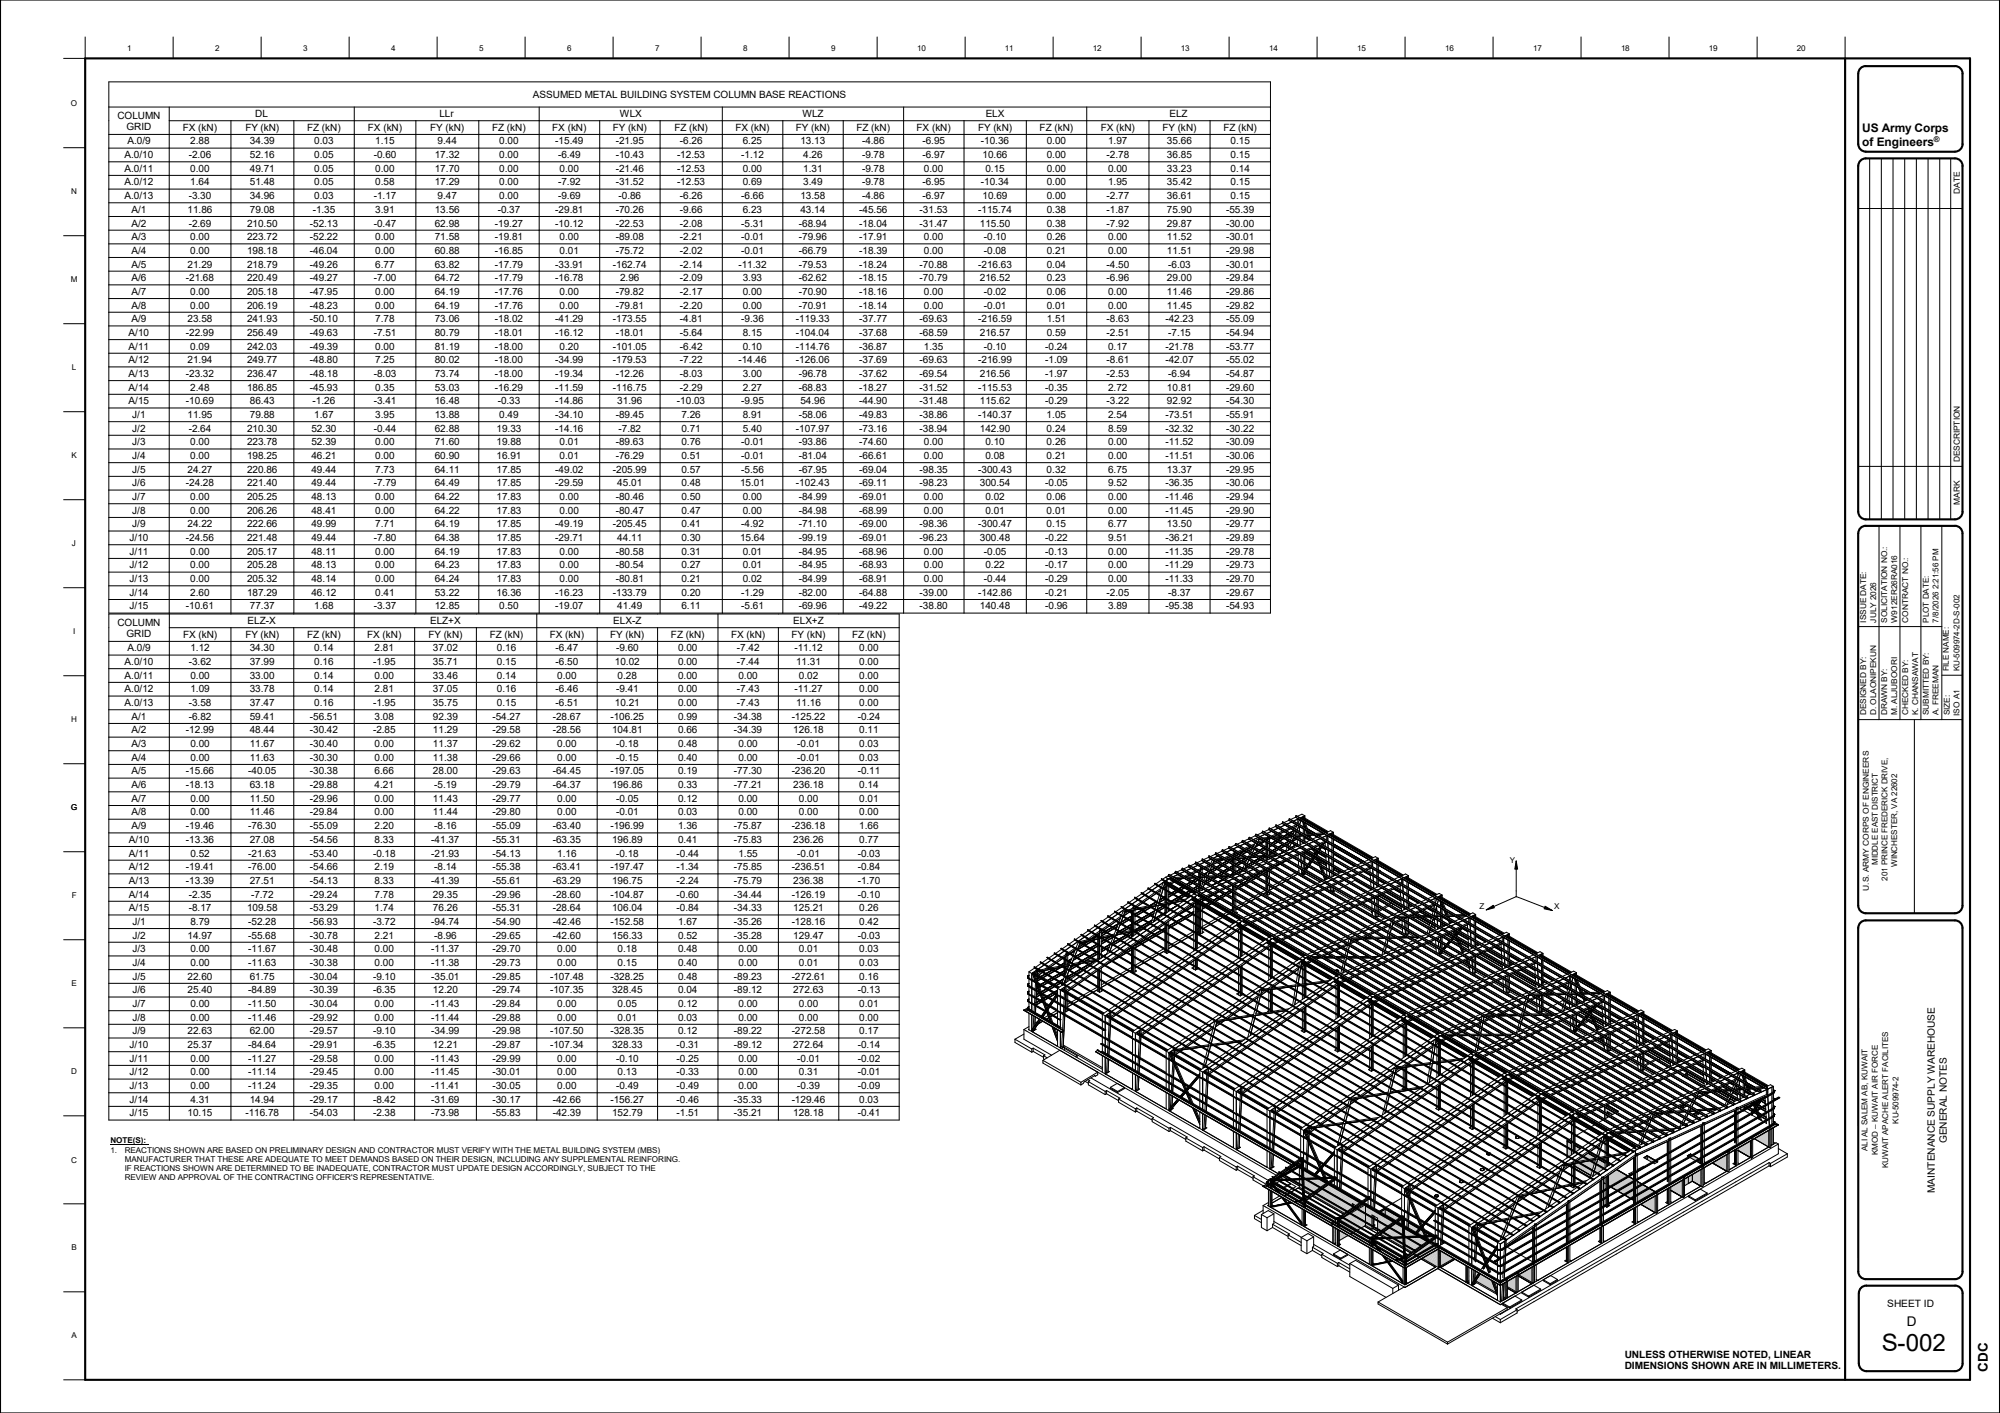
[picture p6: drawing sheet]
<svg xmlns="http://www.w3.org/2000/svg" width="841mm" height="594mm" viewBox="0 0 841 594" stroke-linecap="round" stroke-linejoin="round" font-family="sans-serif">
<defs><g id="words">
<text font-size="10.1" x="791.3" y="567.9">S-002</text>
<g font-size="5.6">
<text x="801.8" y="557.4">D</text>
<text x="835.9" y="576.7" transform="rotate(-90 835.9 576.7)">CDC</text>
</g>
<g font-size="5">
<text x="783.1" y="55.5">US Army Corps</text>
<text x="783.1" y="61.3">of Engineers</text>
</g>
<g font-size="4.3">
<text x="818.7" y="480.6" transform="rotate(-90 818.7 480.6)">GENERAL NOTES</text>
<text x="813.6" y="501.5" transform="rotate(-90 813.6 501.5)">MAINTENANCE SUPPLY WAREHOUSE</text>
<text x="793.6" y="549.7">SHEET ID</text>
</g>
<g font-size="4.2">
<text x="224.1" y="41.1">ASSUMED METAL BUILDING SYSTEM COLUMN BASE REACTIONS</text>
<text x="49.4" y="50.1">COLUMN</text>
<text x="107.4" y="49.2">DL</text>
<text x="184.8" y="49.2">LLr</text>
<text x="260.7" y="49.2">WLX</text>
<text x="337.4" y="49.2">WLZ</text>
<text x="414.5" y="49.2">ELX</text>
<text x="491.7" y="49.2">ELZ</text>
<text x="53.2" y="54.8">GRID</text>
<text x="76.9" y="55">FX (kN)</text>
<text x="103.2" y="55">FY (kN)</text>
<text x="129.2" y="55">FZ (kN)</text>
<text x="154.7" y="55">FX (kN)</text>
<text x="180.9" y="55">FY (kN)</text>
<text x="207" y="55">FZ (kN)</text>
<text x="232.2" y="55">FX (kN)</text>
<text x="257.7" y="55">FY (kN)</text>
<text x="283.6" y="55">FZ (kN)</text>
<text x="309.2" y="55">FX (kN)</text>
<text x="334.7" y="55">FY (kN)</text>
<text x="360.2" y="55">FZ (kN)</text>
<text x="385.4" y="55">FX (kN)</text>
<text x="411.3" y="55">FY (kN)</text>
<text x="437.2" y="55">FZ (kN)</text>
<text x="462.9" y="55">FX (kN)</text>
<text x="488.8" y="55">FY (kN)</text>
<text x="514.4" y="55">FZ (kN)</text>
<text x="53.6" y="60.7">A.0/9</text>
<text x="80" y="60.7">2.88</text>
<text x="105.1" y="60.7">34.39</text>
<text x="132.2" y="60.7">0.03</text>
<text x="157.8" y="60.7">1.15</text>
<text x="184" y="60.7">9.44</text>
<text x="209.9" y="60.7">0.00</text>
<text x="233.5" y="60.7">-15.49</text>
<text x="258.9" y="60.7">-21.95</text>
<text x="285.9" y="60.7">-6.26</text>
<text x="312.3" y="60.7">6.25</text>
<text x="336.6" y="60.7">13.13</text>
<text x="362.5" y="60.7">-4.86</text>
<text x="387.9" y="60.7">-6.95</text>
<text x="412.5" y="60.7">-10.36</text>
<text x="440.1" y="60.7">0.00</text>
<text x="466" y="60.7">1.97</text>
<text x="490.7" y="60.7">35.66</text>
<text x="517.4" y="60.7">0.15</text>
<text x="52.4" y="66.5">A.0/10</text>
<text x="79.4" y="66.5">-2.06</text>
<text x="105.1" y="66.5">52.16</text>
<text x="132.2" y="66.5">0.05</text>
<text x="157.2" y="66.5">-0.60</text>
<text x="182.8" y="66.5">17.32</text>
<text x="209.9" y="66.5">0.00</text>
<text x="234.7" y="66.5">-6.49</text>
<text x="258.9" y="66.5">-10.43</text>
<text x="284.7" y="66.5">-12.53</text>
<text x="311.7" y="66.5">-1.12</text>
<text x="337.7" y="66.5">4.26</text>
<text x="362.5" y="66.5">-9.78</text>
<text x="387.9" y="66.5">-6.97</text>
<text x="413.2" y="66.5">10.66</text>
<text x="440.1" y="66.5">0.00</text>
<text x="465.3" y="66.5">-2.78</text>
<text x="490.7" y="66.5">36.85</text>
<text x="517.4" y="66.5">0.15</text>
<text x="52.4" y="72.2">A.0/11</text>
<text x="52.4" y="78">A.0/12</text>
<text x="80" y="72.2">0.00</text>
<text x="80" y="78">1.64</text>
<text x="105.1" y="72.2">49.71</text>
<text x="105.1" y="78">51.48</text>
<text x="132.2" y="72.2">0.05</text>
<text x="132.2" y="78">0.05</text>
<text x="157.8" y="72.2">0.00</text>
<text x="157.8" y="78">0.58</text>
<text x="182.8" y="72.2">17.70</text>
<text x="182.8" y="78">17.29</text>
<text x="209.9" y="72.2">0.00</text>
<text x="209.9" y="78">0.00</text>
<text x="234.7" y="78">-7.92</text>
<text x="235.3" y="72.2">0.00</text>
<text x="258.9" y="72.2">-21.46</text>
<text x="258.9" y="78">-31.52</text>
<text x="284.7" y="72.2">-12.53</text>
<text x="284.7" y="78">-12.53</text>
<text x="312.3" y="72.2">0.00</text>
<text x="312.3" y="78">0.69</text>
<text x="337.7" y="72.2">1.31</text>
<text x="337.7" y="78">3.49</text>
<text x="362.5" y="72.2">-9.78</text>
<text x="362.5" y="78">-9.78</text>
<text x="387.9" y="78">-6.95</text>
<text x="388.5" y="72.2">0.00</text>
<text x="412.5" y="78">-10.34</text>
<text x="414.4" y="72.2">0.15</text>
<text x="440.1" y="72.2">0.00</text>
<text x="440.1" y="78">0.00</text>
<text x="466" y="72.2">0.00</text>
<text x="466" y="78">1.95</text>
<text x="490.7" y="72.2">33.23</text>
<text x="490.7" y="78">35.42</text>
<text x="517.4" y="72.2">0.14</text>
<text x="517.4" y="78">0.15</text>
<text x="52.4" y="83.7">A.0/13</text>
<text x="79.4" y="83.7">-3.30</text>
<text x="105.1" y="83.7">34.96</text>
<text x="132.2" y="83.7">0.03</text>
<text x="157.2" y="83.7">-1.17</text>
<text x="184" y="83.7">9.47</text>
<text x="209.9" y="83.7">0.00</text>
<text x="234.7" y="83.7">-9.69</text>
<text x="260.1" y="83.7">-0.86</text>
<text x="285.9" y="83.7">-6.26</text>
<text x="311.7" y="83.7">-6.66</text>
<text x="336.6" y="83.7">13.58</text>
<text x="362.5" y="83.7">-4.86</text>
<text x="387.9" y="83.7">-6.97</text>
<text x="413.2" y="83.7">10.69</text>
<text x="440.1" y="83.7">0.00</text>
<text x="465.3" y="83.7">-2.77</text>
<text x="490.7" y="83.7">36.61</text>
<text x="517.4" y="83.7">0.15</text>
<text x="55.3" y="89.5">A/1</text>
<text x="78.9" y="89.5">11.86</text>
<text x="105.1" y="89.5">79.08</text>
<text x="131.5" y="89.5">-1.35</text>
<text x="157.8" y="89.5">3.91</text>
<text x="182.8" y="89.5">13.56</text>
<text x="209.3" y="89.5">-0.37</text>
<text x="233.5" y="89.5">-29.81</text>
<text x="258.9" y="89.5">-70.26</text>
<text x="285.9" y="89.5">-9.66</text>
<text x="312.3" y="89.5">6.23</text>
<text x="336.6" y="89.5">43.14</text>
<text x="361.3" y="89.5">-45.56</text>
<text x="386.7" y="89.5">-31.53</text>
<text x="411.4" y="89.5">-115.74</text>
<text x="440.1" y="89.5">0.38</text>
<text x="465.3" y="89.5">-1.87</text>
<text x="490.7" y="89.5">75.90</text>
<text x="515.6" y="89.5">-55.39</text>
<text x="55.3" y="95.3">A/2</text>
<text x="79.4" y="95.3">-2.69</text>
<text x="103.9" y="95.3">210.50</text>
<text x="130.3" y="95.3">-52.13</text>
<text x="157.2" y="95.3">-0.47</text>
<text x="182.8" y="95.3">62.98</text>
<text x="208.1" y="95.3">-19.27</text>
<text x="233.5" y="95.3">-10.12</text>
<text x="258.9" y="95.3">-22.53</text>
<text x="285.9" y="95.3">-2.08</text>
<text x="311.7" y="95.3">-5.31</text>
<text x="335.9" y="95.3">-68.94</text>
<text x="361.3" y="95.3">-18.04</text>
<text x="386.7" y="95.3">-31.47</text>
<text x="412" y="95.3">115.50</text>
<text x="440.1" y="95.3">0.38</text>
<text x="465.3" y="95.3">-7.92</text>
<text x="490.7" y="95.3">29.87</text>
<text x="515.6" y="95.3">-30.00</text>
<text x="55.3" y="101">A/3</text>
<text x="80" y="101">0.00</text>
<text x="103.9" y="101">223.72</text>
<text x="130.3" y="101">-52.22</text>
<text x="157.8" y="101">0.00</text>
<text x="182.8" y="101">71.58</text>
<text x="208.1" y="101">-19.81</text>
<text x="235.3" y="101">0.00</text>
<text x="258.9" y="101">-89.08</text>
<text x="285.9" y="101">-2.21</text>
<text x="311.7" y="101">-0.01</text>
<text x="335.9" y="101">-79.96</text>
<text x="361.3" y="101">-17.91</text>
<text x="388.5" y="101">0.00</text>
<text x="413.7" y="101">-0.10</text>
<text x="440.1" y="101">0.26</text>
<text x="466" y="101">0.00</text>
<text x="490.7" y="101">11.52</text>
<text x="515.6" y="101">-30.01</text>
<text x="55.3" y="106.7">A/4</text>
<text x="80" y="106.7">0.00</text>
<text x="103.9" y="106.7">198.18</text>
<text x="130.3" y="106.7">-46.04</text>
<text x="157.8" y="106.7">0.00</text>
<text x="182.8" y="106.7">60.88</text>
<text x="208.1" y="106.7">-16.85</text>
<text x="235.3" y="106.7">0.01</text>
<text x="258.9" y="106.7">-75.72</text>
<text x="285.9" y="106.7">-2.02</text>
<text x="311.7" y="106.7">-0.01</text>
<text x="335.9" y="106.7">-66.79</text>
<text x="361.3" y="106.7">-18.39</text>
<text x="388.5" y="106.7">0.00</text>
<text x="413.7" y="106.7">-0.08</text>
<text x="440.1" y="106.7">0.21</text>
<text x="466" y="106.7">0.00</text>
<text x="490.7" y="106.7">11.51</text>
<text x="515.6" y="106.7">-29.98</text>
<text x="55.3" y="112.5">A/5</text>
<text x="78.9" y="112.5">21.29</text>
<text x="103.9" y="112.5">218.79</text>
<text x="130.3" y="112.5">-49.26</text>
<text x="157.8" y="112.5">6.77</text>
<text x="182.8" y="112.5">63.82</text>
<text x="208.1" y="112.5">-17.79</text>
<text x="233.5" y="112.5">-33.91</text>
<text x="257.7" y="112.5">-162.74</text>
<text x="285.9" y="112.5">-2.14</text>
<text x="310.5" y="112.5">-11.32</text>
<text x="335.9" y="112.5">-79.53</text>
<text x="361.3" y="112.5">-18.24</text>
<text x="386.7" y="112.5">-70.88</text>
<text x="411.4" y="112.5">-216.63</text>
<text x="440.1" y="112.5">0.04</text>
<text x="465.3" y="112.5">-4.50</text>
<text x="491.2" y="112.5">-6.03</text>
<text x="515.6" y="112.5">-30.01</text>
<text x="55.3" y="118.2">A/6</text>
<text x="78.1" y="118.2">-21.68</text>
<text x="103.9" y="118.2">220.49</text>
<text x="130.3" y="118.2">-49.27</text>
<text x="157.2" y="118.2">-7.00</text>
<text x="182.8" y="118.2">64.72</text>
<text x="208.1" y="118.2">-17.79</text>
<text x="233.5" y="118.2">-16.78</text>
<text x="260.7" y="118.2">2.96</text>
<text x="285.9" y="118.2">-2.09</text>
<text x="312.3" y="118.2">3.93</text>
<text x="335.9" y="118.2">-62.62</text>
<text x="361.3" y="118.2">-18.15</text>
<text x="386.7" y="118.2">-70.79</text>
<text x="412" y="118.2">216.52</text>
<text x="440.1" y="118.2">0.23</text>
<text x="465.3" y="118.2">-6.96</text>
<text x="490.7" y="118.2">29.00</text>
<text x="515.6" y="118.2">-29.84</text>
<text x="55.3" y="124">A/7</text>
<text x="80" y="124">0.00</text>
<text x="103.9" y="124">205.18</text>
<text x="130.3" y="124">-47.95</text>
<text x="157.8" y="124">0.00</text>
<text x="182.8" y="124">64.19</text>
<text x="208.1" y="124">-17.76</text>
<text x="235.3" y="124">0.00</text>
<text x="258.9" y="124">-79.82</text>
<text x="285.9" y="124">-2.17</text>
<text x="312.3" y="124">0.00</text>
<text x="335.9" y="124">-70.90</text>
<text x="361.3" y="124">-18.16</text>
<text x="388.5" y="124">0.00</text>
<text x="413.7" y="124">-0.02</text>
<text x="440.1" y="124">0.06</text>
<text x="466" y="124">0.00</text>
<text x="490.7" y="124">11.46</text>
<text x="515.6" y="124">-29.86</text>
<text x="55.3" y="129.8">A/8</text>
<text x="80" y="129.8">0.00</text>
<text x="103.9" y="129.8">206.19</text>
<text x="130.3" y="129.8">-48.23</text>
<text x="157.8" y="129.8">0.00</text>
<text x="182.8" y="129.8">64.19</text>
<text x="208.1" y="129.8">-17.76</text>
<text x="235.3" y="129.8">0.00</text>
<text x="258.9" y="129.8">-79.81</text>
<text x="285.9" y="129.8">-2.20</text>
<text x="312.3" y="129.8">0.00</text>
<text x="335.9" y="129.8">-70.91</text>
<text x="361.3" y="129.8">-18.14</text>
<text x="388.5" y="129.8">0.00</text>
<text x="413.7" y="129.8">-0.01</text>
<text x="440.1" y="129.8">0.01</text>
<text x="466" y="129.8">0.00</text>
<text x="490.7" y="129.8">11.45</text>
<text x="515.6" y="129.8">-29.82</text>
<text x="55.3" y="135.5">A/9</text>
<text x="78.9" y="135.5">23.58</text>
<text x="103.9" y="135.5">241.93</text>
<text x="130.3" y="135.5">-50.10</text>
<text x="157.8" y="135.5">7.78</text>
<text x="182.8" y="135.5">73.06</text>
<text x="208.1" y="135.5">-18.02</text>
<text x="233.5" y="135.5">-41.29</text>
<text x="257.7" y="135.5">-173.55</text>
<text x="285.9" y="135.5">-4.81</text>
<text x="311.7" y="135.5">-9.36</text>
<text x="334.7" y="135.5">-119.33</text>
<text x="361.3" y="135.5">-37.77</text>
<text x="386.7" y="135.5">-69.63</text>
<text x="411.4" y="135.5">-216.59</text>
<text x="440.1" y="135.5">1.51</text>
<text x="465.3" y="135.5">-8.63</text>
<text x="490" y="135.5">-42.23</text>
<text x="515.6" y="135.5">-55.09</text>
<text x="54.1" y="141.2">A/10</text>
<text x="78.1" y="141.2">-22.99</text>
<text x="103.9" y="141.2">256.49</text>
<text x="130.3" y="141.2">-49.63</text>
<text x="157.2" y="141.2">-7.51</text>
<text x="182.8" y="141.2">80.79</text>
<text x="208.1" y="141.2">-18.01</text>
<text x="233.5" y="141.2">-16.12</text>
<text x="258.9" y="141.2">-18.01</text>
<text x="285.9" y="141.2">-5.64</text>
<text x="312.3" y="141.2">8.15</text>
<text x="334.7" y="141.2">-104.04</text>
<text x="361.3" y="141.2">-37.68</text>
<text x="386.7" y="141.2">-68.59</text>
<text x="412" y="141.2">216.57</text>
<text x="440.1" y="141.2">0.59</text>
<text x="465.3" y="141.2">-2.51</text>
<text x="491.2" y="141.2">-7.15</text>
<text x="515.6" y="141.2">-54.94</text>
<text x="54.1" y="147">A/11</text>
<text x="80" y="147">0.09</text>
<text x="103.9" y="147">242.03</text>
<text x="130.3" y="147">-49.39</text>
<text x="157.8" y="147">0.00</text>
<text x="182.8" y="147">81.19</text>
<text x="208.1" y="147">-18.00</text>
<text x="235.3" y="147">0.20</text>
<text x="257.7" y="147">-101.05</text>
<text x="285.9" y="147">-6.42</text>
<text x="312.3" y="147">0.10</text>
<text x="334.7" y="147">-114.76</text>
<text x="361.3" y="147">-36.87</text>
<text x="388.5" y="147">1.35</text>
<text x="413.7" y="147">-0.10</text>
<text x="439.5" y="147">-0.24</text>
<text x="466" y="147">0.17</text>
<text x="490" y="147">-21.78</text>
<text x="515.6" y="147">-53.77</text>
<text x="54.1" y="152.7">A/12</text>
<text x="78.9" y="152.7">21.94</text>
<text x="103.9" y="152.7">249.77</text>
<text x="130.3" y="152.7">-48.80</text>
<text x="157.8" y="152.7">7.25</text>
<text x="182.8" y="152.7">80.02</text>
<text x="208.1" y="152.7">-18.00</text>
<text x="233.5" y="152.7">-34.99</text>
<text x="257.7" y="152.7">-179.53</text>
<text x="285.9" y="152.7">-7.22</text>
<text x="310.5" y="152.7">-14.46</text>
<text x="334.7" y="152.7">-126.06</text>
<text x="361.3" y="152.7">-37.69</text>
<text x="386.7" y="152.7">-69.63</text>
<text x="411.3" y="152.7">-216.99</text>
<text x="439.5" y="152.7">-1.09</text>
<text x="465.3" y="152.7">-8.61</text>
<text x="490" y="152.7">-42.07</text>
<text x="515.6" y="152.7">-55.02</text>
<text x="54.1" y="158.5">A/13</text>
<text x="78.1" y="158.5">-23.32</text>
<text x="103.9" y="158.5">236.47</text>
<text x="130.3" y="158.5">-48.18</text>
<text x="157.2" y="158.5">-8.03</text>
<text x="182.8" y="158.5">73.74</text>
<text x="208.1" y="158.5">-18.00</text>
<text x="233.5" y="158.5">-19.34</text>
<text x="258.9" y="158.5">-12.26</text>
<text x="285.9" y="158.5">-8.03</text>
<text x="312.3" y="158.5">3.00</text>
<text x="335.9" y="158.5">-96.78</text>
<text x="361.3" y="158.5">-37.62</text>
<text x="386.7" y="158.5">-69.54</text>
<text x="412" y="158.5">216.56</text>
<text x="439.5" y="158.5">-1.97</text>
<text x="465.3" y="158.5">-2.53</text>
<text x="491.2" y="158.5">-6.94</text>
<text x="515.6" y="158.5">-54.87</text>
<text x="54.1" y="164.3">A/14</text>
<text x="80" y="164.3">2.48</text>
<text x="103.9" y="164.3">186.85</text>
<text x="130.3" y="164.3">-45.93</text>
<text x="157.8" y="164.3">0.35</text>
<text x="182.8" y="164.3">53.03</text>
<text x="208.1" y="164.3">-16.29</text>
<text x="233.5" y="164.3">-11.59</text>
<text x="257.7" y="164.3">-116.75</text>
<text x="285.9" y="164.3">-2.29</text>
<text x="312.3" y="164.3">2.27</text>
<text x="335.9" y="164.3">-68.83</text>
<text x="361.3" y="164.3">-18.27</text>
<text x="386.7" y="164.3">-31.52</text>
<text x="411.3" y="164.3">-115.53</text>
<text x="439.5" y="164.3">-0.35</text>
<text x="466" y="164.3">2.72</text>
<text x="490.7" y="164.3">10.81</text>
<text x="515.6" y="164.3">-29.60</text>
<text x="54.1" y="170">A/15</text>
<text x="78.1" y="170">-10.69</text>
<text x="105.1" y="170">86.43</text>
<text x="131.5" y="170">-1.26</text>
<text x="157.2" y="170">-3.41</text>
<text x="182.8" y="170">16.48</text>
<text x="209.3" y="170">-0.33</text>
<text x="233.5" y="170">-14.86</text>
<text x="259.6" y="170">31.96</text>
<text x="284.7" y="170">-10.03</text>
<text x="311.7" y="170">-9.95</text>
<text x="336.6" y="170">54.96</text>
<text x="361.3" y="170">-44.90</text>
<text x="386.7" y="170">-31.48</text>
<text x="412" y="170">115.62</text>
<text x="439.5" y="170">-0.29</text>
<text x="465.3" y="170">-3.22</text>
<text x="490.7" y="170">92.92</text>
<text x="515.6" y="170">-54.30</text>
<text x="55.6" y="175.7">J/1</text>
<text x="78.9" y="175.7">11.95</text>
<text x="105.1" y="175.7">79.88</text>
<text x="132.2" y="175.7">1.67</text>
<text x="157.8" y="175.7">3.95</text>
<text x="182.8" y="175.7">13.88</text>
<text x="209.9" y="175.7">0.49</text>
<text x="233.5" y="175.7">-34.10</text>
<text x="258.9" y="175.7">-89.45</text>
<text x="286.5" y="175.7">7.26</text>
<text x="312.3" y="175.7">8.91</text>
<text x="335.9" y="175.7">-58.06</text>
<text x="361.3" y="175.7">-49.83</text>
<text x="386.7" y="175.7">-38.86</text>
<text x="411.3" y="175.7">-140.37</text>
<text x="440.1" y="175.7">1.05</text>
<text x="466" y="175.7">2.54</text>
<text x="490" y="175.7">-73.51</text>
<text x="515.6" y="175.7">-55.91</text>
<text x="55.6" y="181.5">J/2</text>
<text x="79.4" y="181.5">-2.64</text>
<text x="103.9" y="181.5">210.30</text>
<text x="131" y="181.5">52.30</text>
<text x="157.2" y="181.5">-0.44</text>
<text x="182.8" y="181.5">62.88</text>
<text x="208.8" y="181.5">19.33</text>
<text x="233.5" y="181.5">-14.16</text>
<text x="260.1" y="181.5">-7.82</text>
<text x="286.5" y="181.5">0.71</text>
<text x="312.3" y="181.5">5.40</text>
<text x="334.7" y="181.5">-107.97</text>
<text x="361.3" y="181.5">-73.16</text>
<text x="386.7" y="181.5">-38.94</text>
<text x="412" y="181.5">142.90</text>
<text x="440.1" y="181.5">0.24</text>
<text x="466" y="181.5">8.59</text>
<text x="490" y="181.5">-32.32</text>
<text x="515.6" y="181.5">-30.22</text>
<text x="55.6" y="187.2">J/3</text>
<text x="80" y="187.2">0.00</text>
<text x="103.9" y="187.2">223.78</text>
<text x="131" y="187.2">52.39</text>
<text x="157.8" y="187.2">0.00</text>
<text x="182.8" y="187.2">71.60</text>
<text x="208.8" y="187.2">19.88</text>
<text x="235.3" y="187.2">0.01</text>
<text x="258.9" y="187.2">-89.63</text>
<text x="286.5" y="187.2">0.76</text>
<text x="311.7" y="187.2">-0.01</text>
<text x="335.9" y="187.2">-93.86</text>
<text x="361.3" y="187.2">-74.60</text>
<text x="388.5" y="187.2">0.00</text>
<text x="414.3" y="187.2">0.10</text>
<text x="440.1" y="187.2">0.26</text>
<text x="466" y="187.2">0.00</text>
<text x="490" y="187.2">-11.52</text>
<text x="515.6" y="187.2">-30.09</text>
<text x="55.6" y="193">J/4</text>
<text x="80" y="193">0.00</text>
<text x="103.9" y="193">198.25</text>
<text x="131" y="193">46.21</text>
<text x="157.8" y="193">0.00</text>
<text x="182.8" y="193">60.90</text>
<text x="208.8" y="193">16.91</text>
<text x="235.3" y="193">0.01</text>
<text x="258.9" y="193">-76.29</text>
<text x="286.5" y="193">0.51</text>
<text x="311.7" y="193">-0.01</text>
<text x="335.9" y="193">-81.04</text>
<text x="361.3" y="193">-66.61</text>
<text x="388.5" y="193">0.00</text>
<text x="414.3" y="193">0.08</text>
<text x="440.1" y="193">0.21</text>
<text x="466" y="193">0.00</text>
<text x="490" y="193">-11.51</text>
<text x="515.6" y="193">-30.06</text>
<text x="55.6" y="198.8">J/5</text>
<text x="78.9" y="198.8">24.27</text>
<text x="103.9" y="198.8">220.86</text>
<text x="131" y="198.8">49.44</text>
<text x="157.8" y="198.8">7.73</text>
<text x="182.8" y="198.8">64.11</text>
<text x="208.8" y="198.8">17.85</text>
<text x="233.5" y="198.8">-49.02</text>
<text x="257.7" y="198.8">-205.99</text>
<text x="286.5" y="198.8">0.57</text>
<text x="311.7" y="198.8">-5.56</text>
<text x="335.9" y="198.8">-67.95</text>
<text x="361.3" y="198.8">-69.04</text>
<text x="386.7" y="198.8">-98.35</text>
<text x="411.3" y="198.8">-300.43</text>
<text x="440.1" y="198.8">0.32</text>
<text x="466" y="198.8">6.75</text>
<text x="490.7" y="198.8">13.37</text>
<text x="515.6" y="198.8">-29.95</text>
<text x="55.6" y="204.5">J/6</text>
<text x="78.1" y="204.5">-24.28</text>
<text x="103.9" y="204.5">221.40</text>
<text x="131" y="204.5">49.44</text>
<text x="157.2" y="204.5">-7.79</text>
<text x="182.8" y="204.5">64.49</text>
<text x="208.8" y="204.5">17.85</text>
<text x="233.5" y="204.5">-29.59</text>
<text x="259.6" y="204.5">45.01</text>
<text x="286.5" y="204.5">0.48</text>
<text x="311.2" y="204.5">15.01</text>
<text x="334.7" y="204.5">-102.43</text>
<text x="361.3" y="204.5">-69.11</text>
<text x="386.7" y="204.5">-98.23</text>
<text x="412" y="204.5">300.54</text>
<text x="439.5" y="204.5">-0.05</text>
<text x="466" y="204.5">9.52</text>
<text x="490" y="204.5">-36.35</text>
<text x="515.6" y="204.5">-30.06</text>
<text x="55.6" y="210.2">J/7</text>
<text x="55.6" y="216">J/8</text>
<text x="80" y="210.2">0.00</text>
<text x="80" y="216">0.00</text>
<text x="103.9" y="210.2">205.25</text>
<text x="103.9" y="216">206.26</text>
<text x="131" y="210.2">48.13</text>
<text x="131" y="216">48.41</text>
<text x="157.8" y="210.2">0.00</text>
<text x="157.8" y="216">0.00</text>
<text x="182.8" y="210.2">64.22</text>
<text x="182.8" y="216">64.22</text>
<text x="208.8" y="210.2">17.83</text>
<text x="208.8" y="216">17.83</text>
<text x="235.3" y="210.2">0.00</text>
<text x="235.3" y="216">0.00</text>
<text x="258.9" y="210.2">-80.46</text>
<text x="258.9" y="216">-80.47</text>
<text x="286.5" y="210.2">0.50</text>
<text x="286.5" y="216">0.47</text>
<text x="312.3" y="210.2">0.00</text>
<text x="312.3" y="216">0.00</text>
<text x="335.9" y="210.2">-84.99</text>
<text x="335.9" y="216">-84.98</text>
<text x="361.3" y="210.2">-69.01</text>
<text x="361.3" y="216">-68.99</text>
<text x="388.5" y="210.2">0.00</text>
<text x="388.5" y="216">0.00</text>
<text x="414.3" y="210.2">0.02</text>
<text x="414.3" y="216">0.01</text>
<text x="440.1" y="210.2">0.06</text>
<text x="440.1" y="216">0.01</text>
<text x="466" y="210.2">0.00</text>
<text x="466" y="216">0.00</text>
<text x="490" y="210.2">-11.46</text>
<text x="490" y="216">-11.45</text>
<text x="515.6" y="210.2">-29.94</text>
<text x="515.6" y="216">-29.90</text>
<text x="55.6" y="221.7">J/9</text>
<text x="78.9" y="221.7">24.22</text>
<text x="103.9" y="221.7">222.66</text>
<text x="131" y="221.7">49.99</text>
<text x="157.8" y="221.7">7.71</text>
<text x="182.8" y="221.7">64.19</text>
<text x="208.8" y="221.7">17.85</text>
<text x="233.5" y="221.7">-49.19</text>
<text x="257.7" y="221.7">-205.45</text>
<text x="286.5" y="221.7">0.41</text>
<text x="311.7" y="221.7">-4.92</text>
<text x="335.9" y="221.7">-71.10</text>
<text x="361.3" y="221.7">-69.00</text>
<text x="386.7" y="221.7">-98.36</text>
<text x="411.3" y="221.7">-300.47</text>
<text x="440.1" y="221.7">0.15</text>
<text x="466" y="221.7">6.77</text>
<text x="490.7" y="221.7">13.50</text>
<text x="515.6" y="221.7">-29.77</text>
<text x="54.5" y="227.5">J/10</text>
<text x="78.1" y="227.5">-24.56</text>
<text x="103.9" y="227.5">221.48</text>
<text x="131" y="227.5">49.44</text>
<text x="157.2" y="227.5">-7.80</text>
<text x="182.8" y="227.5">64.38</text>
<text x="208.8" y="227.5">17.85</text>
<text x="233.5" y="227.5">-29.71</text>
<text x="259.6" y="227.5">44.11</text>
<text x="286.5" y="227.5">0.30</text>
<text x="311.2" y="227.5">15.64</text>
<text x="335.9" y="227.5">-99.19</text>
<text x="361.3" y="227.5">-69.01</text>
<text x="386.7" y="227.5">-96.23</text>
<text x="412" y="227.5">300.48</text>
<text x="439.5" y="227.5">-0.22</text>
<text x="466" y="227.5">9.51</text>
<text x="490" y="227.5">-36.21</text>
<text x="515.6" y="227.5">-29.89</text>
<text x="54.5" y="233.3">J/11</text>
<text x="80" y="233.3">0.00</text>
<text x="103.9" y="233.3">205.17</text>
<text x="131" y="233.3">48.11</text>
<text x="157.8" y="233.3">0.00</text>
<text x="182.8" y="233.3">64.19</text>
<text x="208.8" y="233.3">17.83</text>
<text x="235.3" y="233.3">0.00</text>
<text x="258.9" y="233.3">-80.58</text>
<text x="286.5" y="233.3">0.31</text>
<text x="312.3" y="233.3">0.01</text>
<text x="335.9" y="233.3">-84.95</text>
<text x="361.3" y="233.3">-68.96</text>
<text x="388.5" y="233.3">0.00</text>
<text x="413.7" y="233.3">-0.05</text>
<text x="439.5" y="233.3">-0.13</text>
<text x="466" y="233.3">0.00</text>
<text x="490" y="233.3">-11.35</text>
<text x="515.6" y="233.3">-29.78</text>
<text x="54.5" y="239">J/12</text>
<text x="80" y="239">0.00</text>
<text x="103.9" y="239">205.28</text>
<text x="131" y="239">48.13</text>
<text x="157.8" y="239">0.00</text>
<text x="182.8" y="239">64.23</text>
<text x="208.8" y="239">17.83</text>
<text x="235.3" y="239">0.00</text>
<text x="258.9" y="239">-80.54</text>
<text x="286.5" y="239">0.27</text>
<text x="312.3" y="239">0.01</text>
<text x="335.9" y="239">-84.95</text>
<text x="361.3" y="239">-68.93</text>
<text x="388.5" y="239">0.00</text>
<text x="414.3" y="239">0.22</text>
<text x="439.5" y="239">-0.17</text>
<text x="466" y="239">0.00</text>
<text x="490" y="239">-11.29</text>
<text x="515.6" y="239">-29.73</text>
<text x="54.5" y="244.8">J/13</text>
<text x="80" y="244.8">0.00</text>
<text x="103.9" y="244.8">205.32</text>
<text x="131" y="244.8">48.14</text>
<text x="157.8" y="244.8">0.00</text>
<text x="182.8" y="244.8">64.24</text>
<text x="208.8" y="244.8">17.83</text>
<text x="235.3" y="244.8">0.00</text>
<text x="258.9" y="244.8">-80.81</text>
<text x="286.5" y="244.8">0.21</text>
<text x="312.3" y="244.8">0.02</text>
<text x="335.9" y="244.8">-84.99</text>
<text x="361.3" y="244.8">-68.91</text>
<text x="388.5" y="244.8">0.00</text>
<text x="413.7" y="244.8">-0.44</text>
<text x="439.5" y="244.8">-0.29</text>
<text x="466" y="244.8">0.00</text>
<text x="490" y="244.8">-11.33</text>
<text x="515.6" y="244.8">-29.70</text>
<text x="54.5" y="250.5">J/14</text>
<text x="80" y="250.5">2.60</text>
<text x="103.9" y="250.5">187.29</text>
<text x="131" y="250.5">46.12</text>
<text x="157.8" y="250.5">0.41</text>
<text x="182.8" y="250.5">53.22</text>
<text x="208.8" y="250.5">16.36</text>
<text x="233.5" y="250.5">-16.23</text>
<text x="257.7" y="250.5">-133.79</text>
<text x="286.5" y="250.5">0.20</text>
<text x="311.7" y="250.5">-1.29</text>
<text x="335.9" y="250.5">-82.00</text>
<text x="361.3" y="250.5">-64.88</text>
<text x="386.7" y="250.5">-39.00</text>
<text x="411.3" y="250.5">-142.86</text>
<text x="439.5" y="250.5">-0.21</text>
<text x="465.3" y="250.5">-2.05</text>
<text x="491.2" y="250.5">-8.37</text>
<text x="515.6" y="250.5">-29.67</text>
<text x="54.5" y="256.2">J/15</text>
<text x="78.1" y="256.2">-10.61</text>
<text x="105.1" y="256.2">77.37</text>
<text x="132.2" y="256.2">1.68</text>
<text x="157.2" y="256.2">-3.37</text>
<text x="182.8" y="256.2">12.85</text>
<text x="209.9" y="256.2">0.50</text>
<text x="233.5" y="256.2">-19.07</text>
<text x="259.6" y="256.2">41.49</text>
<text x="286.5" y="256.2">6.11</text>
<text x="311.7" y="256.2">-5.61</text>
<text x="335.9" y="256.2">-69.96</text>
<text x="361.3" y="256.2">-49.22</text>
<text x="386.7" y="256.2">-38.80</text>
<text x="412" y="256.2">140.48</text>
<text x="439.5" y="256.2">-0.96</text>
<text x="466" y="256.2">3.89</text>
<text x="490" y="256.2">-95.38</text>
<text x="515.6" y="256.2">-54.93</text>
<text x="49.4" y="263.3">COLUMN</text>
<text x="104.1" y="262.4">ELZ-X</text>
<text x="180.8" y="262.4">ELZ+X</text>
<text x="257.9" y="262.4">ELX-Z</text>
<text x="333.5" y="262.4">ELX+Z</text>
<text x="53.2" y="268">GRID</text>
<text x="77" y="268.1">FX (kN)</text>
<text x="103.2" y="268.1">FY (kN)</text>
<text x="129.2" y="268.1">FZ (kN)</text>
<text x="154.4" y="268.1">FX (kN)</text>
<text x="180.2" y="268.1">FY (kN)</text>
<text x="206" y="268.1">FZ (kN)</text>
<text x="231.2" y="268.1">FX (kN)</text>
<text x="256.6" y="268.1">FY (kN)</text>
<text x="282.2" y="268.1">FZ (kN)</text>
<text x="307.4" y="268.1">FX (kN)</text>
<text x="332.9" y="268.1">FY (kN)</text>
<text x="358.4" y="268.1">FZ (kN)</text>
<text x="53.6" y="273.9">A.0/9</text>
<text x="80.1" y="273.9">1.12</text>
<text x="105" y="273.9">34.30</text>
<text x="132.1" y="273.9">0.14</text>
<text x="157.5" y="273.9">2.81</text>
<text x="182.1" y="273.9">37.02</text>
<text x="208.9" y="273.9">0.16</text>
<text x="233.6" y="273.9">-6.47</text>
<text x="259.1" y="273.9">-9.60</text>
<text x="285.1" y="273.9">0.00</text>
<text x="309.9" y="273.9">-7.42</text>
<text x="334.1" y="273.9">-11.12</text>
<text x="361.3" y="273.9">0.00</text>
<text x="52.4" y="279.6">A.0/10</text>
<text x="79.4" y="279.6">-3.62</text>
<text x="105" y="279.6">37.99</text>
<text x="132.1" y="279.6">0.16</text>
<text x="156.9" y="279.6">-1.95</text>
<text x="182.1" y="279.6">35.71</text>
<text x="208.9" y="279.6">0.15</text>
<text x="233.6" y="279.6">-6.50</text>
<text x="258.5" y="279.6">10.02</text>
<text x="285.1" y="279.6">0.00</text>
<text x="309.9" y="279.6">-7.44</text>
<text x="334.8" y="279.6">11.31</text>
<text x="361.3" y="279.6">0.00</text>
<text x="52.4" y="285.4">A.0/11</text>
<text x="80.1" y="285.4">0.00</text>
<text x="105" y="285.4">33.00</text>
<text x="132.1" y="285.4">0.14</text>
<text x="157.5" y="285.4">0.00</text>
<text x="182.1" y="285.4">33.46</text>
<text x="208.9" y="285.4">0.14</text>
<text x="234.3" y="285.4">0.00</text>
<text x="259.7" y="285.4">0.28</text>
<text x="285.1" y="285.4">0.00</text>
<text x="310.5" y="285.4">0.00</text>
<text x="335.9" y="285.4">0.02</text>
<text x="361.3" y="285.4">0.00</text>
<text x="52.4" y="291.1">A.0/12</text>
<text x="80.1" y="291.1">1.09</text>
<text x="105" y="291.1">33.78</text>
<text x="132.1" y="291.1">0.14</text>
<text x="157.5" y="291.1">2.81</text>
<text x="182.1" y="291.1">37.05</text>
<text x="208.9" y="291.1">0.16</text>
<text x="233.6" y="291.1">-6.46</text>
<text x="259.1" y="291.1">-9.41</text>
<text x="285.1" y="291.1">0.00</text>
<text x="309.9" y="291.1">-7.43</text>
<text x="334.1" y="291.1">-11.27</text>
<text x="361.3" y="291.1">0.00</text>
<text x="52.4" y="296.9">A.0/13</text>
<text x="79.4" y="296.9">-3.58</text>
<text x="105" y="296.9">37.47</text>
<text x="132.1" y="296.9">0.16</text>
<text x="156.9" y="296.9">-1.95</text>
<text x="182.1" y="296.9">35.75</text>
<text x="208.9" y="296.9">0.15</text>
<text x="233.6" y="296.9">-6.51</text>
<text x="258.5" y="296.9">10.21</text>
<text x="285.1" y="296.9">0.00</text>
<text x="309.9" y="296.9">-7.43</text>
<text x="334.8" y="296.9">11.16</text>
<text x="361.3" y="296.9">0.00</text>
<text x="55.3" y="302.6">A/1</text>
<text x="79.4" y="302.6">-6.82</text>
<text x="105" y="302.6">59.41</text>
<text x="130.3" y="302.6">-56.51</text>
<text x="157.5" y="302.6">3.08</text>
<text x="182.1" y="302.6">92.39</text>
<text x="207.1" y="302.6">-54.27</text>
<text x="232.5" y="302.6">-28.67</text>
<text x="256.7" y="302.6">-106.25</text>
<text x="285.1" y="302.6">0.99</text>
<text x="308.7" y="302.6">-34.38</text>
<text x="332.9" y="302.6">-125.22</text>
<text x="360.7" y="302.6">-0.24</text>
<text x="55.3" y="308.4">A/2</text>
<text x="78.2" y="308.4">-12.99</text>
<text x="105" y="308.4">48.44</text>
<text x="130.3" y="308.4">-30.42</text>
<text x="156.9" y="308.4">-2.85</text>
<text x="182.1" y="308.4">11.29</text>
<text x="207.1" y="308.4">-29.58</text>
<text x="232.5" y="308.4">-28.56</text>
<text x="257.4" y="308.4">104.81</text>
<text x="285.1" y="308.4">0.66</text>
<text x="308.7" y="308.4">-34.39</text>
<text x="333.6" y="308.4">126.18</text>
<text x="361.3" y="308.4">0.11</text>
<text x="55.3" y="314.1">A/3</text>
<text x="80.1" y="314.1">0.00</text>
<text x="105" y="314.1">11.67</text>
<text x="130.3" y="314.1">-30.40</text>
<text x="157.5" y="314.1">0.00</text>
<text x="182.1" y="314.1">11.37</text>
<text x="207.1" y="314.1">-29.62</text>
<text x="234.3" y="314.1">0.00</text>
<text x="259.1" y="314.1">-0.18</text>
<text x="285.1" y="314.1">0.48</text>
<text x="310.5" y="314.1">0.00</text>
<text x="335.3" y="314.1">-0.01</text>
<text x="361.3" y="314.1">0.03</text>
<text x="55.3" y="319.9">A/4</text>
<text x="80.1" y="319.9">0.00</text>
<text x="105" y="319.9">11.63</text>
<text x="130.3" y="319.9">-30.30</text>
<text x="157.5" y="319.9">0.00</text>
<text x="182.1" y="319.9">11.38</text>
<text x="207.1" y="319.9">-29.66</text>
<text x="234.3" y="319.9">0.00</text>
<text x="259.1" y="319.9">-0.15</text>
<text x="285.1" y="319.9">0.40</text>
<text x="310.5" y="319.9">0.00</text>
<text x="335.3" y="319.9">-0.01</text>
<text x="361.3" y="319.9">0.03</text>
<text x="55.3" y="325.6">A/5</text>
<text x="78.2" y="325.6">-15.66</text>
<text x="104.4" y="325.6">-40.05</text>
<text x="130.3" y="325.6">-30.38</text>
<text x="157.5" y="325.6">6.66</text>
<text x="182.1" y="325.6">28.00</text>
<text x="207.1" y="325.6">-29.63</text>
<text x="232.5" y="325.6">-64.45</text>
<text x="256.7" y="325.6">-197.05</text>
<text x="285.1" y="325.6">0.19</text>
<text x="308.7" y="325.6">-77.30</text>
<text x="332.9" y="325.6">-236.20</text>
<text x="360.7" y="325.6">-0.11</text>
<text x="55.3" y="331.4">A/6</text>
<text x="78.2" y="331.4">-18.13</text>
<text x="105" y="331.4">63.18</text>
<text x="130.3" y="331.4">-29.88</text>
<text x="157.5" y="331.4">4.21</text>
<text x="182.6" y="331.4">-5.19</text>
<text x="207.1" y="331.4">-29.79</text>
<text x="232.5" y="331.4">-64.37</text>
<text x="257.4" y="331.4">196.86</text>
<text x="285.1" y="331.4">0.33</text>
<text x="308.7" y="331.4">-77.21</text>
<text x="333.6" y="331.4">236.18</text>
<text x="361.3" y="331.4">0.14</text>
<text x="55.3" y="337.1">A/7</text>
<text x="80.1" y="337.1">0.00</text>
<text x="105" y="337.1">11.50</text>
<text x="130.3" y="337.1">-29.96</text>
<text x="157.5" y="337.1">0.00</text>
<text x="182.1" y="337.1">11.43</text>
<text x="207.1" y="337.1">-29.77</text>
<text x="234.3" y="337.1">0.00</text>
<text x="259.1" y="337.1">-0.05</text>
<text x="285.1" y="337.1">0.12</text>
<text x="310.5" y="337.1">0.00</text>
<text x="335.9" y="337.1">0.00</text>
<text x="361.3" y="337.1">0.01</text>
<text x="55.3" y="342.9">A/8</text>
<text x="80.1" y="342.9">0.00</text>
<text x="105" y="342.9">11.46</text>
<text x="130.3" y="342.9">-29.84</text>
<text x="157.5" y="342.9">0.00</text>
<text x="182.1" y="342.9">11.44</text>
<text x="207.1" y="342.9">-29.80</text>
<text x="234.3" y="342.9">0.00</text>
<text x="259.1" y="342.9">-0.01</text>
<text x="285.1" y="342.9">0.03</text>
<text x="310.5" y="342.9">0.00</text>
<text x="335.9" y="342.9">0.00</text>
<text x="361.3" y="342.9">0.00</text>
<text x="55.3" y="348.6">A/9</text>
<text x="78.2" y="348.6">-19.46</text>
<text x="104.4" y="348.6">-76.30</text>
<text x="130.3" y="348.6">-55.09</text>
<text x="157.5" y="348.6">2.20</text>
<text x="182.6" y="348.6">-8.16</text>
<text x="207.1" y="348.6">-55.09</text>
<text x="232.5" y="348.6">-63.40</text>
<text x="256.7" y="348.6">-196.99</text>
<text x="285.1" y="348.6">1.36</text>
<text x="308.7" y="348.6">-75.87</text>
<text x="332.9" y="348.6">-236.18</text>
<text x="361.3" y="348.6">1.66</text>
<text x="54.1" y="354.4">A/10</text>
<text x="78.2" y="354.4">-13.36</text>
<text x="105" y="354.4">27.08</text>
<text x="130.3" y="354.4">-54.56</text>
<text x="157.5" y="354.4">8.33</text>
<text x="181.4" y="354.4">-41.37</text>
<text x="207.1" y="354.4">-55.31</text>
<text x="232.5" y="354.4">-63.35</text>
<text x="257.4" y="354.4">196.89</text>
<text x="285.1" y="354.4">0.41</text>
<text x="308.7" y="354.4">-75.83</text>
<text x="333.6" y="354.4">236.26</text>
<text x="361.3" y="354.4">0.77</text>
<text x="54.1" y="360.1">A/11</text>
<text x="54.1" y="365.9">A/12</text>
<text x="78.2" y="365.9">-19.41</text>
<text x="80.1" y="360.1">0.52</text>
<text x="104.4" y="360.1">-21.63</text>
<text x="104.4" y="365.9">-76.00</text>
<text x="130.3" y="365.9">-54.66</text>
<text x="130.3" y="360.1">-53.40</text>
<text x="156.9" y="360.1">-0.18</text>
<text x="157.5" y="365.9">2.19</text>
<text x="181.4" y="360.1">-21.93</text>
<text x="182.6" y="365.9">-8.14</text>
<text x="207.1" y="365.9">-55.38</text>
<text x="207.1" y="360.1">-54.13</text>
<text x="232.5" y="365.9">-63.41</text>
<text x="234.3" y="360.1">1.16</text>
<text x="256.7" y="365.9">-197.47</text>
<text x="259.1" y="360.1">-0.18</text>
<text x="284.5" y="360.1">-0.44</text>
<text x="284.5" y="365.9">-1.34</text>
<text x="308.7" y="365.9">-75.85</text>
<text x="310.5" y="360.1">1.55</text>
<text x="332.9" y="365.9">-236.51</text>
<text x="335.3" y="360.1">-0.01</text>
<text x="360.7" y="365.9">-0.84</text>
<text x="360.7" y="360.1">-0.03</text>
<text x="54.1" y="371.6">A/13</text>
<text x="78.2" y="371.6">-13.39</text>
<text x="105" y="371.6">27.51</text>
<text x="130.3" y="371.6">-54.13</text>
<text x="157.5" y="371.6">8.33</text>
<text x="181.4" y="371.6">-41.39</text>
<text x="207.1" y="371.6">-55.61</text>
<text x="232.5" y="371.6">-63.29</text>
<text x="257.4" y="371.6">196.75</text>
<text x="284.5" y="371.6">-2.24</text>
<text x="308.7" y="371.6">-75.79</text>
<text x="333.6" y="371.6">236.38</text>
<text x="360.7" y="371.6">-1.70</text>
<text x="54.1" y="377.4">A/14</text>
<text x="79.4" y="377.4">-2.35</text>
<text x="105.6" y="377.4">-7.72</text>
<text x="130.3" y="377.4">-29.24</text>
<text x="157.5" y="377.4">7.78</text>
<text x="182.1" y="377.4">29.35</text>
<text x="207.1" y="377.4">-29.96</text>
<text x="232.5" y="377.4">-28.60</text>
<text x="256.7" y="377.4">-104.87</text>
<text x="284.5" y="377.4">-0.60</text>
<text x="308.7" y="377.4">-34.44</text>
<text x="332.9" y="377.4">-126.19</text>
<text x="360.7" y="377.4">-0.10</text>
<text x="54.1" y="383.1">A/15</text>
<text x="79.4" y="383.1">-8.17</text>
<text x="103.9" y="383.1">109.58</text>
<text x="130.3" y="383.1">-53.29</text>
<text x="157.5" y="383.1">1.74</text>
<text x="182.1" y="383.1">76.26</text>
<text x="207.1" y="383.1">-55.31</text>
<text x="232.5" y="383.1">-28.64</text>
<text x="257.4" y="383.1">106.04</text>
<text x="284.5" y="383.1">-0.84</text>
<text x="308.7" y="383.1">-34.33</text>
<text x="333.6" y="383.1">125.21</text>
<text x="361.3" y="383.1">0.26</text>
<text x="55.7" y="388.9">J/1</text>
<text x="80.1" y="388.9">8.79</text>
<text x="104.4" y="388.9">-52.28</text>
<text x="130.3" y="388.9">-56.93</text>
<text x="156.9" y="388.9">-3.72</text>
<text x="181.4" y="388.9">-94.74</text>
<text x="207.1" y="388.9">-54.90</text>
<text x="232.5" y="388.9">-42.46</text>
<text x="256.7" y="388.9">-152.58</text>
<text x="285.1" y="388.9">1.67</text>
<text x="308.7" y="388.9">-35.26</text>
<text x="332.9" y="388.9">-128.16</text>
<text x="361.3" y="388.9">0.42</text>
<text x="55.7" y="394.6">J/2</text>
<text x="78.9" y="394.6">14.97</text>
<text x="104.4" y="394.6">-55.68</text>
<text x="130.3" y="394.6">-30.78</text>
<text x="157.5" y="394.6">2.21</text>
<text x="182.6" y="394.6">-8.96</text>
<text x="207.1" y="394.6">-29.65</text>
<text x="232.5" y="394.6">-42.60</text>
<text x="257.4" y="394.6">156.33</text>
<text x="285.1" y="394.6">0.52</text>
<text x="308.7" y="394.6">-35.28</text>
<text x="333.6" y="394.6">129.47</text>
<text x="360.7" y="394.6">-0.03</text>
<text x="55.7" y="400.4">J/3</text>
<text x="80.1" y="400.4">0.00</text>
<text x="104.4" y="400.4">-11.67</text>
<text x="130.3" y="400.4">-30.48</text>
<text x="157.5" y="400.4">0.00</text>
<text x="181.4" y="400.4">-11.37</text>
<text x="207.1" y="400.4">-29.70</text>
<text x="234.3" y="400.4">0.00</text>
<text x="259.7" y="400.4">0.18</text>
<text x="285.1" y="400.4">0.48</text>
<text x="310.5" y="400.4">0.00</text>
<text x="335.9" y="400.4">0.01</text>
<text x="361.3" y="400.4">0.03</text>
<text x="55.7" y="406.1">J/4</text>
<text x="80.1" y="406.1">0.00</text>
<text x="104.4" y="406.1">-11.63</text>
<text x="130.3" y="406.1">-30.38</text>
<text x="157.5" y="406.1">0.00</text>
<text x="181.4" y="406.1">-11.38</text>
<text x="207.1" y="406.1">-29.73</text>
<text x="234.3" y="406.1">0.00</text>
<text x="259.7" y="406.1">0.15</text>
<text x="285.1" y="406.1">0.40</text>
<text x="310.5" y="406.1">0.00</text>
<text x="335.9" y="406.1">0.01</text>
<text x="361.3" y="406.1">0.03</text>
<text x="55.7" y="411.9">J/5</text>
<text x="78.9" y="411.9">22.60</text>
<text x="105" y="411.9">61.75</text>
<text x="130.3" y="411.9">-30.04</text>
<text x="156.9" y="411.9">-9.10</text>
<text x="181.4" y="411.9">-35.01</text>
<text x="207.1" y="411.9">-29.85</text>
<text x="231.3" y="411.9">-107.48</text>
<text x="256.7" y="411.9">-328.25</text>
<text x="285.1" y="411.9">0.48</text>
<text x="308.7" y="411.9">-89.23</text>
<text x="332.9" y="411.9">-272.61</text>
<text x="361.3" y="411.9">0.16</text>
<text x="55.7" y="417.6">J/6</text>
<text x="78.9" y="417.6">25.40</text>
<text x="104.4" y="417.6">-84.89</text>
<text x="130.3" y="417.6">-30.39</text>
<text x="156.9" y="417.6">-6.35</text>
<text x="182.1" y="417.6">12.20</text>
<text x="207.1" y="417.6">-29.74</text>
<text x="231.3" y="417.6">-107.35</text>
<text x="257.4" y="417.6">328.45</text>
<text x="285.1" y="417.6">0.04</text>
<text x="308.7" y="417.6">-89.12</text>
<text x="333.6" y="417.6">272.63</text>
<text x="360.7" y="417.6">-0.13</text>
<text x="55.7" y="423.4">J/7</text>
<text x="80.1" y="423.4">0.00</text>
<text x="104.4" y="423.4">-11.50</text>
<text x="130.3" y="423.4">-30.04</text>
<text x="157.5" y="423.4">0.00</text>
<text x="181.4" y="423.4">-11.43</text>
<text x="207.1" y="423.4">-29.84</text>
<text x="234.3" y="423.4">0.00</text>
<text x="259.7" y="423.4">0.05</text>
<text x="285.1" y="423.4">0.12</text>
<text x="310.5" y="423.4">0.00</text>
<text x="335.9" y="423.4">0.00</text>
<text x="361.3" y="423.4">0.01</text>
<text x="55.7" y="429.1">J/8</text>
<text x="80.1" y="429.1">0.00</text>
<text x="104.4" y="429.1">-11.46</text>
<text x="130.3" y="429.1">-29.92</text>
<text x="157.5" y="429.1">0.00</text>
<text x="181.4" y="429.1">-11.44</text>
<text x="207.1" y="429.1">-29.88</text>
<text x="234.3" y="429.1">0.00</text>
<text x="259.7" y="429.1">0.01</text>
<text x="285.1" y="429.1">0.03</text>
<text x="310.5" y="429.1">0.00</text>
<text x="335.9" y="429.1">0.00</text>
<text x="361.3" y="429.1">0.00</text>
<text x="55.7" y="434.9">J/9</text>
<text x="78.9" y="434.9">22.63</text>
<text x="105" y="434.9">62.00</text>
<text x="130.3" y="434.9">-29.57</text>
<text x="156.9" y="434.9">-9.10</text>
<text x="181.4" y="434.9">-34.99</text>
<text x="207.1" y="434.9">-29.98</text>
<text x="231.3" y="434.9">-107.50</text>
<text x="256.7" y="434.9">-328.35</text>
<text x="285.1" y="434.9">0.12</text>
<text x="308.7" y="434.9">-89.22</text>
<text x="332.9" y="434.9">-272.58</text>
<text x="361.3" y="434.9">0.17</text>
<text x="54.5" y="440.6">J/10</text>
<text x="78.9" y="440.6">25.37</text>
<text x="104.4" y="440.6">-84.64</text>
<text x="130.3" y="440.6">-29.91</text>
<text x="156.9" y="440.6">-6.35</text>
<text x="182.1" y="440.6">12.21</text>
<text x="207.1" y="440.6">-29.87</text>
<text x="231.3" y="440.6">-107.34</text>
<text x="257.4" y="440.6">328.33</text>
<text x="284.5" y="440.6">-0.31</text>
<text x="308.7" y="440.6">-89.12</text>
<text x="333.6" y="440.6">272.64</text>
<text x="360.7" y="440.6">-0.14</text>
<text x="54.5" y="446.4">J/11</text>
<text x="80.1" y="446.4">0.00</text>
<text x="104.4" y="446.4">-11.27</text>
<text x="130.3" y="446.4">-29.58</text>
<text x="157.5" y="446.4">0.00</text>
<text x="181.4" y="446.4">-11.43</text>
<text x="207.1" y="446.4">-29.99</text>
<text x="234.3" y="446.4">0.00</text>
<text x="259.1" y="446.4">-0.10</text>
<text x="284.5" y="446.4">-0.25</text>
<text x="310.5" y="446.4">0.00</text>
<text x="335.3" y="446.4">-0.01</text>
<text x="360.7" y="446.4">-0.02</text>
<text x="54.5" y="452.2">J/12</text>
<text x="80.1" y="452.2">0.00</text>
<text x="104.4" y="452.2">-11.14</text>
<text x="130.3" y="452.2">-29.45</text>
<text x="157.5" y="452.2">0.00</text>
<text x="181.4" y="452.2">-11.45</text>
<text x="207.1" y="452.2">-30.01</text>
<text x="234.3" y="452.2">0.00</text>
<text x="259.7" y="452.2">0.13</text>
<text x="284.5" y="452.2">-0.33</text>
<text x="310.5" y="452.2">0.00</text>
<text x="335.9" y="452.2">0.31</text>
<text x="360.7" y="452.2">-0.01</text>
<text x="54.5" y="457.9">J/13</text>
<text x="80.1" y="457.9">0.00</text>
<text x="104.4" y="457.9">-11.24</text>
<text x="130.3" y="457.9">-29.35</text>
<text x="157.5" y="457.9">0.00</text>
<text x="181.4" y="457.9">-11.41</text>
<text x="207.1" y="457.9">-30.05</text>
<text x="234.3" y="457.9">0.00</text>
<text x="259.1" y="457.9">-0.49</text>
<text x="284.5" y="457.9">-0.49</text>
<text x="310.5" y="457.9">0.00</text>
<text x="335.3" y="457.9">-0.39</text>
<text x="360.7" y="457.9">-0.09</text>
<text x="54.5" y="463.6">J/14</text>
<text x="80.1" y="463.6">4.31</text>
<text x="105" y="463.6">14.94</text>
<text x="130.3" y="463.6">-29.17</text>
<text x="156.9" y="463.6">-8.42</text>
<text x="181.4" y="463.6">-31.69</text>
<text x="207.1" y="463.6">-30.17</text>
<text x="232.5" y="463.6">-42.66</text>
<text x="256.7" y="463.6">-156.27</text>
<text x="284.5" y="463.6">-0.46</text>
<text x="308.7" y="463.6">-35.33</text>
<text x="332.9" y="463.6">-129.46</text>
<text x="361.3" y="463.6">0.03</text>
<text x="54.5" y="469.4">J/15</text>
<text x="78.9" y="469.4">10.15</text>
<text x="103.2" y="469.4">-116.78</text>
<text x="130.3" y="469.4">-54.03</text>
<text x="156.9" y="469.4">-2.38</text>
<text x="181.4" y="469.4">-73.98</text>
<text x="207.1" y="469.4">-55.83</text>
<text x="232.5" y="469.4">-42.39</text>
<text x="257.4" y="469.4">152.79</text>
<text x="284.5" y="469.4">-1.51</text>
<text x="308.7" y="469.4">-35.21</text>
<text x="333.6" y="469.4">128.18</text>
<text x="360.7" y="469.4">-0.41</text>
<text x="683.2" y="570.8">UNLESS OTHERWISE NOTED, LINEAR</text>
<text x="683.2" y="575.8">DIMENSIONS SHOWN ARE IN MILLIMETERS.</text>
</g>
<g font-size="3.5">
<text x="824.1" y="81.4" transform="rotate(-90 824.1 81.4)">DATE</text>
<text x="824.1" y="194.4" transform="rotate(-90 824.1 194.4)">DESCRIPTION</text>
<text x="824.1" y="212.2" transform="rotate(-90 824.1 212.2)">MARK</text>
</g>
<g font-size="3.4">
<text x="53.5" y="21.5">1</text>
<text x="90.5" y="21.5">2</text>
<text x="127.5" y="21.5">3</text>
<text x="164.5" y="21.5">4</text>
<text x="201.5" y="21.5">5</text>
<text x="238.5" y="21.5">6</text>
<text x="275.5" y="21.5">7</text>
<text x="312.5" y="21.5">8</text>
<text x="349.5" y="21.5">9</text>
<text x="385.6" y="21.5">10</text>
<text x="422.6" y="21.5">11</text>
<text x="459.6" y="21.5">12</text>
<text x="496.6" y="21.5">13</text>
<text x="533.7" y="21.5">14</text>
<text x="570.7" y="21.5">15</text>
<text x="607.7" y="21.5">16</text>
<text x="644.7" y="21.5">17</text>
<text x="681.6" y="21.5">18</text>
<text x="718.6" y="21.5">19</text>
<text x="755.6" y="21.5">20</text>
<text x="29.8" y="44.6">O</text>
<text x="29.9" y="81.6">N</text>
<text x="29.8" y="118.6">M</text>
<text x="30.2" y="155.6">L</text>
<text x="30" y="192.6">K</text>
<text x="30.3" y="229.6">J</text>
<text x="784.8" y="261.7" transform="rotate(-90 784.8 261.7)">ISSUE DATE:</text>
<text x="788.9" y="261.7" transform="rotate(-90 788.9 261.7)">JULY 2026</text>
<text x="793.6" y="261.7" transform="rotate(-90 793.6 261.7)">SOLICITATION NO.:</text>
<text x="797.8" y="261.7" transform="rotate(-90 797.8 261.7)">W912ER26RA016</text>
<text x="802.4" y="261.7" transform="rotate(-90 802.4 261.7)">CONTRACT NO.:</text>
<text x="811.1" y="261.7" transform="rotate(-90 811.1 261.7)">PLOT DATE:</text>
<text x="815.2" y="261.7" transform="rotate(-90 815.2 261.7)">7/8/2026 2:21:56 PM</text>
<text x="30.7" y="266.6">I</text>
<text x="819.6" y="282.3" transform="rotate(-90 819.6 282.3)">FILE NAME:</text>
<text x="824.1" y="282.3" transform="rotate(-90 824.1 282.3)">KU-509974-2D-S-002</text>
<text x="29.9" y="303.6">H</text>
<text x="784.8" y="300.8" transform="rotate(-90 784.8 300.8)">DESIGNED BY:</text>
<text x="788.9" y="300.8" transform="rotate(-90 788.9 300.8)">D. OLAONIPEKUN</text>
<text x="793.6" y="300.8" transform="rotate(-90 793.6 300.8)">DRAWN BY:</text>
<text x="797.8" y="300.8" transform="rotate(-90 797.8 300.8)">M. ALJUBOORI</text>
<text x="802.4" y="300.8" transform="rotate(-90 802.4 300.8)">CHECKED BY:</text>
<text x="806.6" y="300.8" transform="rotate(-90 806.6 300.8)">K. CHANSAWAT</text>
<text x="811.1" y="300.8" transform="rotate(-90 811.1 300.8)">SUBMITTED BY:</text>
<text x="815.2" y="300.8" transform="rotate(-90 815.2 300.8)">A. FREEMAN</text>
<text x="820" y="300.8" transform="rotate(-90 820 300.8)">SIZE:</text>
<text x="824.1" y="300.9" transform="rotate(-90 824.1 300.9)">ISO A1</text>
<text x="29.8" y="340.6">G</text>
<text x="634.9" y="362.7">Y</text>
<text x="789.7" y="363.8" transform="rotate(-90 789.7 363.8)">MIDDLE EAST DISTRICT</text>
<text x="797.7" y="364.6" transform="rotate(-90 797.7 364.6)">WINCHESTER, VA 22602</text>
<text x="793.7" y="370.2" transform="rotate(-90 793.7 370.2)">201 PRINCE FREDERICK DRIVE,</text>
<text x="30.1" y="377.6">F</text>
<text x="785.8" y="374.5" transform="rotate(-90 785.8 374.5)">U.S. ARMY CORPS OF ENGINEERS</text>
<text x="622.1" y="382.4">Z</text>
<text x="653.5" y="382.4">X</text>
<text x="30.1" y="414.7">E</text>
<text x="29.9" y="451.7">D</text>
<text x="798.3" y="472.5" transform="rotate(-90 798.3 472.5)">KU-509974-2</text>
<text x="46.4" y="480.7">NOTE(S):</text>
<text x="46.4" y="484.6">1.</text>
<text x="52.5" y="484.6">REACTIONS SHOWN ARE BASED ON PRELIMINARY DESIGN AND CONTRACTOR MUST VERIFY WITH THE METAL BUILDING SYSTEM (MBS)</text>
<text x="785.2" y="483.9" transform="rotate(-90 785.2 483.9)">ALI AL SALEM AB, KUWAIT</text>
<text x="789.7" y="485.6" transform="rotate(-90 789.7 485.6)">KMOD – KUWAIT AIR FORCE</text>
<text x="29.9" y="488.8">C</text>
<text x="52.5" y="488.4">MANUFACTURER THAT THESE ARE ADEQUATE TO MEET DEMANDS BASED ON THEIR DESIGN, INCLUDING ANY SUPPLEMENTAL REINFORING.</text>
<text x="794" y="491.3" transform="rotate(-90 794 491.3)">KUWAIT APACHE ALERT FACILITES</text>
<text x="52.5" y="492.3">IF REACTIONS SHOWN ARE DETERMINED TO BE INADEQUATE, CONTRACTOR MUST UPDATE DESIGN ACCORDINGLY, SUBJECT TO THE</text>
<text x="52.5" y="496.1">REVIEW AND APPROVAL OF THE CONTRACTING OFFICER'S REPRESENTATIVE.</text>
<text x="30" y="525.7">B</text>
<text x="30" y="562.7">A</text>
</g>
<text font-size="3.3" x="813.3" y="59.8">®</text>
</g></defs>
<g fill="none" stroke="#c9c9c9" stroke-width=".42">
<path d="M708 452.5l-.1 .1M708.5 452.8l-.1 .1M709 453.1h-.1M709 451.5v.5M709.5 453.3l-.2 .1M709.5 451.7l-.7 .4M709.5 452.2l-.2 .1M674.8 465.6l4.3 2.4M674.8 466.1l3.8 2.2M674.8 466.7l3.3 1.8M674.8 467.2l1.1 .6zM674.8 468.9l1.1 .6z"/>
<path d="M674.8 469.4l.9 .5M674.8 470l.5 .2M675.1 464.8h.1M675.1 465.7v.6M675.1 466.9v.5M675.1 469.1v.5M675.1 470.2v.1M675.3 464.7l4.7 2.7zM675.4 465.9l3.7 2.1M675.6 464.6v.3M675.6 466h.1M675.6 466.6v.5"/>
<path d="M675.6 467.7v.3M675.6 468.9v.4M675.6 469.9v.1M676.1 465.2v.2M676.1 466.3v.6M676.1 467.4v.1M676.6 466.6h.1M676.6 465v.5M676.6 467.1v.6M676.7 467.8v.8M676.8 467.9l-.3 .2M677 465.7v.2"/>
<path d="M677 466.9v.5M677 468h.1M677.1 465.8v.1M677.1 466.9v.5M677.1 468l.1 .2M677.2 468.2v.6M677.3 468.2l-.7 .4M677.5 465.6v.4M677.5 467.7v.5M677.5 467.1h.1M677.6 468.4l.1 .4M677.8 468.5l-.6 .3"/>
<path d="M678 466.3v.2M678 467.4v.6M678 468.5v.1M678.5 467.7h.1M678.5 466.1v.5M678.5 468.2v.2M678.9 466.9v.1M678.9 468v.1M679 466.9v.1M679 468v.1M679.4 466.7v.4M679.9 467.4v.1"/>
<path d="M707 465.3h.1M707.2 465.5l.7-.5 .7 .5M707.4 465.3v.2M708.1 465.7h-.4M708.2 464.8v.4M712.9 468v.4M713 467.9v.4M713.5 468.8h-.4M713.6 467.9v.4M714 468.6l-.7-.4-.7 .4M736.1 479.8v.2M736.5 478.2l.1 .5-.3-.2"/>
<path d="M736.5 479.5l.1 .3-.3-.2M738 478.7v.2M738 478.9h.1M738.2 478.5l6 3.5M738.5 478.4v.8M738.7 478.2l5.5 3.2M738.9 479.5h.1M738.9 478.1v1.4M739.4 477.8v.3M739.4 478.7v.5M739.4 478.1v.6M739.4 479.2v.6"/>
<path d="M739.9 477.6v2.4M740.4 477.3v3M740.8 477v3.6M741.3 476.7v4.2M741.8 476.5v4.6M742.3 476.2v5.2M742.7 475.9v5.8M743 475.7l.8 .5M743 475.7l1.2 .8M743.2 475.6v6.4M743.7 475.3v7M743.8 475.6l-.3-.1 .7 .4"/>
<path d="M743.8 476.7l-1.3-.7 1.7 1M743.8 477.3l-1.7-1 2.1 1.3M743.8 477.8l-2.2-1.2 2.6 1.5M743.8 478.4l-2.7-1.6 3.1 1.9M743.8 479l-3.2-1.9 3.6 2.1M743.8 479.5l-3.7-2.1 4.1 2.4M744 475.2l.2 .1M744.2 473.8v.4l-.2-.1M546.4 491.4l1 .6M546.4 492l1 .6M546.4 492.5l1.1 .6M546.4 493.1l1.1 .6"/>
<path d="M546.4 493.6l1.1 .7M546.4 494.7l1.1 .7M546.4 496.4l1.2 .7M546.4 497l1.2 .7v.5M546.4 497.5l1.3 .7M546.4 498.1l1.3 .7M546.4 498.6l1.3 .8M546.7 499.3h.1M546.7 494.9v.6l-.3-.2M546.7 491.6v.5M546.7 492.7v.5M546.7 493.8v.3"/>
<path d="M546.7 497.1v.6M546.7 498.2v.6M547.1 498.5h.1M547.1 491.4v.5M547.1 492.4v.6M547.1 493.5v.6M547.1 494.9v.3M547.1 496v.3M547.1 496.8v.6M547.1 497.9v.1M547.1 499v.6M547.5 496h.1"/>
<path d="M547.6 499.9h.1M547.6 496.5l-.9-.5v.6M547.6 498.8v.5M547.8 492.2v.1M547.8 492.8h.1M547.8 493.4h.1M547.8 493.9h.1M547.8 494.5h.1M547.9 496.2h.1M547.9 496.7l.1 .1M548 497.3h.1M548 497.9h.1"/>
<path d="M548 498.4v.1M548 499h.1M548 499.6l.1 .6M548.2 492.5l4.7 2.7v-.5M548.2 493l3.8 2.2M548.2 493.6l2.9 1.7M548.2 494.2l2 1.1M548.3 494.7l1.1 .6M548.3 496.4l6 3.5M548.3 497l5.5 3.2v-.6M548.3 497.5l5.1 3M548.4 498.1l4.6 2.7"/>
<path d="M548.4 495.9l6.3 3.7 .1-.3M548.4 498.7l4.1 2.4M548.4 499.2l3.7 2.2M548.5 499.8l3.2 1.9M548.6 492.7v.5M548.6 493.8v.5M548.6 494.9v.3M548.6 496v.6M548.6 497.1v.6M548.6 498.2v.6M548.6 499.3v.6M549 499.6h.1"/>
<path d="M549 492.5v.5M549 493.5v.6M549 494.6v.6M549 496v.3M549 496.8v.6M549 497.9v.6M549 499v.1M549.5 493.2v.6M549.5 494.3v.6M549.5 496.6v.5M549.5 497.7v.5M549.5 498.8v.5"/>
<path d="M549.5 499.9v.5M550 493.1v.4M550 494.1v.5M550 495.2v.1M550 496.5v.3M550 497.4v.5M550 498.5v.5M550 499.6h.1M550.2 495.9l5.4 3M550.5 493.8v.5M550.5 494.9v.4M550.5 496v.3"/>
<path d="M550.5 497.1v.6M550.5 498.2v.6M550.5 499.3v.6M551 493.6v.5M551 494.6v.6M551 495.8v.5M551 497.1v.3M551 497.9v.6M551 499v.6M551.1 495.8l4.9 2.8M551.4 494.3v.6M551.4 495.8v.2"/>
<path d="M551.4 496.6v.3M551.4 497.7v.5M551.4 498.8v.5M551.4 499.9v.5M551.9 494.2v.4M551.9 495.2v.1M551.9 496.3v.5M551.9 497.7v.2M551.9 498.5v.5M551.9 499.6v.6M552 495.8l4.5 2.5M552.4 494.9v.3"/>
<path d="M552.4 496v.6M552.4 497.1v.3M552.4 498.2v.6M552.4 499.3v.6M552.9 496.3v-.6l4 2.4M552.9 496.8v.6M552.9 498.2v.3M552.9 499v.6M553.3 495.7v.3M553.3 496.6v.5M553.3 497.7v.3M553.3 498.8v.5"/>
<path d="M553.3 499.9v.5M553.8 495.7l3.5 2.1M553.8 495.7h.1M553.8 496.3v.5M553.8 497.4v.5M553.8 498.8v.2M554.3 496v.6M554.3 497.1v.6M554.3 498.2v.4M554.3 499.3v.6M554.8 495.9v.4M554.8 496.8v.6"/>
<path d="M554.8 497.9v.6M555.3 496.6v.5M555.3 497.7v.5M555.3 498.8v.3M555.8 496.4v.4M555.8 497.4v.5M555.8 498.5v.4M556.2 497.1v.6M556.2 498.2v.3M556.6 499.5l12.1 7M556.7 497v.4M556.7 497.9v.3"/>
<path d="M556.7 499.4v.2M557 499.2l13.1 7.6M557.2 497.7v.1M557.2 499.1v.2M557.2 499.9v.3M557.4 498.9l13.2 7.6M557.7 498.7v.3M557.7 499.6v.6M557.9 498.6l13.1 7.6M558.1 498.4v.4M558.1 499.3v.6M558.3 498.3l13.2 7.6"/>
<path d="M558.6 498.1v.4M558.6 499v.6M559.1 498.8v.5M559.1 499.9v.5M559.6 498.6v.4M559.6 499.6v.6M560.1 499.3v.6M560.5 499.2v.4M561 499.9v.5M561.5 499.7v.5M659 480.1l1.8 1.1zM659 480.7l1.8 1.1z"/>
<path d="M659 481.2l1.8 1.1zM659 481.8l1.8 1.1zM659 482.9l1.8 1.1zM659 483.4l1.8 1.1zM659 484l1.8 1.1zM659 484.6l1.8 1zM659 485.7l.9 .5M659 486.2l.5 .3M659.1 480.2v.6M659.1 481.3v.6M659.1 482.7v.3M659.1 483.5v.6"/>
<path d="M659.1 484.6v.6M659.1 485.7v.1M659.3 480.3v.6M659.3 481.4v.6M659.3 482.8v.3M659.3 483.6v.6M659.3 484.8v.5M659.3 485.9h.1M659.6 485.5l-.6-.4 1.3 .8M659.6 480.1v.4M659.6 481v.6M659.6 482.1v.4"/>
<path d="M659.6 483.3v.5M659.6 484.4v.5M659.6 485.5v.5M659.6 485.5l.7 .4M659.8 480.2v.4M659.8 481.2v.5M659.8 482.3v.3M659.8 483.4v.5M659.8 484.5v.5M659.8 485.6v.5M660.1 480.8v.5M660.1 481.9v.5"/>
<path d="M660.1 483.3v.2M660.1 484.1v.5M660.1 485.2v.5M660.3 480.9v.5M660.3 482v.5M660.3 483.4v.2M660.3 484.2v.6M660.3 485.3v.6M660.6 480.6v.4M660.6 481.6v.5M660.6 482.7v.4M660.6 483.8v.6"/>
<path d="M660.6 484.9v.6M660.7 480.7v.5M660.7 481.7v.6M660.7 482.8v.4M660.7 483.9v.6M660.7 485v.6M662.3 482l2 1.2M662.3 482.6l1.5 .9M662.3 483.1l1.1 .7M662.3 489.2l6.9 4.1v.2M662.3 489.8l6.8 3.9M662.5 490.4h.1"/>
<path d="M662.5 481.8v.3M662.5 482.7v.6M662.5 483.8v.4M662.5 488.5v.1M662.5 489.3v.6M662.6 481.8v.5M662.6 482.8v.6M662.6 483.9v.4M662.6 488.4v.1M662.6 489.5v.5M662.7 488.4l.2 .1M662.9 483.5v.6l-.6-.4"/>
<path d="M662.9 489.6l.1-.5 6.4 3.7M662.9 482.4v.6M662.9 490.2v.5M663.2 488.1l.4 .2v-.5l.7 .4M663.2 482.5v.6M663.2 483.6v.4M663.2 488.1h.1M663.2 489.2v.5M663.2 490.3v.5M663.4 491h.1M663.4 482.3v.4M663.4 483.3v.4"/>
<path d="M663.4 487.8v.4M663.4 489v.3M663.4 489.9v.5M663.6 482.4v.4M663.6 483.4v.2M663.6 488.9v.6M663.6 490v.6M663.7 488.9l5.8 3.4M663.9 483v.4M663.9 487.5v.5M663.9 489.6v.6M663.9 490.7v.6"/>
<path d="M664 487.5l1.1 .6M664.1 483.1v.2M664.1 487.5v.6M664.1 489.7v.6M664.1 490.8v.6M664.4 491.5h.1M664.4 482.9v.2M664.4 489.3v.6M664.4 490.4v.6M664.4 488.8l5.3 3.1M664.6 487.2v.6M664.6 488.8v.1"/>
<path d="M664.6 489.5v.5M664.6 490.6v.5M664.9 488v.1M664.9 489.1h.1M664.9 490.2v.5M664.9 491.3v.5M665.1 487v.5M665.1 489.2h.1M665.1 490.3v.5M665.1 491.4v.5M665.1 488.7l4.7 2.7M665.4 492.1h.1"/>
<path d="M665.4 487.1l-.1-.6 1.9 1.1M665.4 487.7v.3M665.4 488.8v.5M665.4 489.9v.5M665.4 491v.5M665.5 486.7v.5M665.5 487.8v.2M665.5 488.9v.6M665.5 490v.6M665.5 491.1v.6M665.8 487.4v.5l-1.4-.7v.5M665.8 486.6v.2"/>
<path d="M665.8 488.5v.6M665.8 489.6v.1M665.8 490.7v.6M665.8 491.8v.6M665.9 488.5l4.1 2.4M666 486.7v.3M666 487.5v.4M666 488.6v.6M666 489.7v.1M666 490.8v.6M666 491.9v.6M666.2 485.9l2.5 1.5"/>
<path d="M666.3 492.7h.1M666.3 486v.4M666.3 487.1v.6M666.3 488.4v.4M666.3 489.3v.6M666.3 490.4v.6M666.3 491.5v.6M666.5 487.2v.6l-1.6-1v.6M666.5 486.1v.4M666.5 488.4v.5M666.5 489.5v.5M666.5 490.6v.5"/>
<path d="M666.5 491.7v.5M666.6 488.4l3.5 2M666.6 485.6l2.8 1.7M666.8 485.7v.6M666.8 487.1v.3M666.8 488.4v.1M666.8 489.1v.5M666.8 490.2h.1M666.8 491.3v.5M666.8 492.4v.5M667 485.9v.5M667 487.3v.2"/>
<path d="M667 488.3v.3M667 489.2v.5M667 490.3h.1M667 491.4v.5M667 492.5v.6M667 485.4l3.1 1.7M667.3 493.2h.1M667.3 485.5v.5M667.3 486.6v.3M667.3 488.8v.5M667.3 489.9v.5M667.3 491v.5"/>
<path d="M667.3 492.1v.6M667.3 488.2l2.9 1.7M667.4 485.6v.5M667.4 486.7v.3M667.4 488.2v.1M667.4 488.9v.6M667.4 490v.6M667.4 491.1v.6M667.4 492.2v.6M667.5 485.1l3.3 1.9M667.8 485.2v.5M667.8 486.3v.5"/>
<path d="M667.8 488.5v.6M667.8 489.6v.6M667.8 490.7v.1M667.8 491.8v.6M667.8 492.9v.6M667.9 485.3v.6M667.9 486.4v.6M667.9 488.6v.6M667.9 489.7v.6M667.9 490.8v.1M667.9 491.9v.6M667.9 493.1v.5"/>
<path d="M668 488.1l2.3 1.4M668.2 493.8h.1M668.2 485.1v.4M668.2 486v.6M668.2 487.1v.4M668.2 488.2v.6M668.2 489.3v.6M668.2 490.4v.6M668.2 491.5v.6M668.2 492.7v.5M668.4 485.1v.5M668.4 486.1v.6"/>
<path d="M668.4 487.2v.2M668.4 488.3v.6M668.4 489.5v.5M668.4 490.6v.5M668.4 491.7v.5M668.4 492.8v.5M668.7 485.7v.6M668.7 486.8v.6M668.7 488.2v.3M668.7 489.1v.5M668.7 490.2v.5M668.7 491.3h.1"/>
<path d="M668.7 492.4v.5M668.7 493.5v.5M668.9 485.9v.5M668.9 487v.3M668.9 488.4v.2M668.9 489.2v.5M668.9 490.3v.5M668.9 491.4h.1M668.9 492.5v.6M668.9 493.6v.6M669.2 485.6v.4M669.2 486.6v.5"/>
<path d="M669.2 487.9v.1M669.2 488.8v.5M669.2 489.9v.5M669.2 491v.5M669.2 492.1v.6M669.4 485.7v.4M669.4 486.7v.5M669.4 487.8v.3M669.4 488.9v.6M669.4 490v.6M669.4 491.1v.6M669.4 492.2v.6"/>
<path d="M669.5 487.8l1.1 .7v-.5M669.7 486.3v.5M669.7 487.8v.2M669.7 488.8v.3M669.7 489.6v.6M669.7 490.7v.6M669.8 486.4v.6M669.8 487.8v.3M669.8 488.9v.3M669.8 489.7v.6M669.8 490.8v.5M669.8 494.3v.3"/>
<path d="M669.9 494.2l.3 .1M670.1 493.2l.9 .5M670.1 486.2v.4M670.1 488.2v.4M670.1 489.3v.6M670.1 493.8v.5M670.2 487.7l.6 .4M670.3 493.3v-.5l1.2 .6M670.3 486.3v.4M670.3 487.7v.1M670.3 488.3v.4M670.3 489.5v.1"/>
<path d="M670.3 493.9v.3M670.4 492.3l1.5 .8M670.6 491.6v.2l1.7 1M670.6 493.5v.5l-.6-.3M670.6 486.8v.2M670.6 492.4h.1M670.7 491.3l2.1 1.2M670.8 491.4v.5M670.8 492.5h.1M670.8 493.6v.3M670.9 490.9l2.3 1.3M670.9 487.6h.1"/>
<path d="M671 490.4l2.7 1.5M671.1 490.4v-.5l3 1.7M671.1 486.7v.2M671.1 491v.5M671.1 492.1v.6M671.1 493.2v.5M671.3 490v.6M671.3 491.1v.6M671.3 492.2v.6M671.3 493.3v.3M671.4 488.9l3.5 2.1M671.6 489.1l-.1-.6 3.5 2"/>
<path d="M671.6 489.9v.3M671.6 490.7v.6M671.6 491.8v.6M671.6 492.9v.1M671.7 488l3.3 1.9-.1 .5M671.7 487.7v.4M671.7 488.6v.6M671.7 490v.3M671.7 490.8v.6M671.7 491.9v.6M671.7 493.1h.1M671.8 487.5l3.2 1.8-.1-.4"/>
<path d="M672 487.3v.4M672 488.2v.6M672 489.3v.4M672 490.4v.6M672 491.5v.6M672 492.7v.3M672.3 487.4v.4M672.3 488.3v.6M672.3 489.5v.3M672.3 490.6v.5M672.3 491.7v.5M672.5 488v.5"/>
<path d="M672.5 489.1v.5M672.5 490.4v.3M672.5 491.3v.5M672.5 492.4v.3M672.7 488.1v.5M672.7 489.2v.5M672.7 490.6v.2M672.7 491.4v.5M672.7 492.5v.1M673 487.8v.4M673 488.8v.5M673 489.9v.3"/>
<path d="M673 491v.5M673 492.1v.3M673.2 487.9v.4M673.2 488.9v.6M673.2 490v.3M673.2 491.1v.6M673.2 492.2v.1M673.5 488.5v.6M673.5 489.6v.6M673.5 491v.3M673.5 491.8v.2M673.7 488.6v.6"/>
<path d="M673.7 489.7v.6M673.7 491.1v.3M674 488.4v.4M674 489.3v.6M674 490.4v.4M674 491.5v.2M674.2 488.5v.4M674.2 489.5v.5M674.2 490.6v.3M674.3 496.1l.7 .4-.1 .6-.6-.4M674.5 489.1v.5M674.5 490.2v.5"/>
<path d="M674.5 495.7v.6M674.5 496.8v.6M674.6 489.2v.5M674.6 490.3v.5M674.6 495.8v.6M674.6 496.9v.6M674.7 495.3l.2 .7-.6-.4M674.9 497.6h.1M676.4 494.6l3.9 2.3M676.4 495.2l3.3 1.9M676.4 495.7l2.9 1.7M676.4 496.3l2.4 1.4"/>
<path d="M676.4 496.8l1.9 1.2M676.4 497.4l1.5 .8M676.4 497.9l1 .6M676.4 494.1l4.4 2.5M676.5 494v.2M676.5 494.7v.6M676.5 495.8v.6M676.5 496.9v.6M676.5 498v.6M676.9 498.7h.1M676.9 494.3v.6M676.9 495.4v.6"/>
<path d="M676.9 496.5v.6M676.9 497.6v.6M676.9 493.8l4.3 2.5M677 493.7v.2M677 494.4v.6M677 495.5v.6M677 496.6v.6M677 497.8v.5M677.3 493.5l4.4 2.6M677.3 494v.6M677.3 495.1v.6M677.3 496.3v.5"/>
<path d="M677.3 497.4v.5M677.3 498.5v.1M677.5 493.4v.2M677.5 494.2v.5M677.5 495.3v.5M677.5 496.4v.5M677.5 497.5v.5M677.8 499.3h.1M677.8 493.2l4.4 2.5M677.8 493.8v.5M677.8 494.9v.5M677.8 496v.5"/>
<path d="M677.8 497.1v.5M677.8 498.2v.1M678 498.9l2.3 1.3M678 493v.3M678 493.9v.5M678 495v.5M678 496.1v.5M678 497.2v.6M678.2 492.9l4.5 2.6M678.3 492.8v.1M678.3 493.5v.5M678.3 494.6v.5"/>
<path d="M678.3 495.7v.6M678.3 496.8v.6M678.3 497.9v.1M678.3 499v.6M678.5 498.6l2.3 1.3M678.5 492.7v.4M678.5 493.6v.6M678.5 494.7v.6M678.5 495.8v.6M678.5 496.9v.6M678.5 499.1v.6M678.6 492.6l4.5 2.6"/>
<path d="M678.8 499.8h.1M678.8 492.5v.2M678.8 493.2v.6M678.8 494.3v.6M678.8 495.4v.6M678.8 496.5v.6M678.8 497.6v.1M678.8 498.7v.6M678.9 498.3l2.4 1.4M678.9 492.4v.4M678.9 493.3v.6M678.9 494.4v.6"/>
<path d="M678.9 495.5v.6M678.9 496.6v.6M678.9 498.9v.5M679.1 492.3l4.5 2.6M679.2 492.2v.2M679.2 492.9v.6M679.2 494v.6M679.2 495.1v.6M679.2 496.3v.5M679.2 497.4v.1M679.2 498.5v.5M679.2 499.6v.5"/>
<path d="M679.4 492.5l.1-.5 4.6 2.6M679.4 498l2.4 1.4M679.4 493.1v.5M679.4 494.2v.5M679.4 495.3v.5M679.4 496.4v.5M679.4 498.6v.5M679.4 499.7v.5M679.7 491.8v.3M679.7 492.7v.5M679.7 493.8v.5M679.7 494.9v.5"/>
<path d="M679.7 496v.5M679.7 498.2v.5M679.7 499.3v.5M679.9 497.8l2.3 1.3M679.9 491.8v.4M679.9 492.8v.5M679.9 493.9v.5M679.9 495v.5M679.9 496.1v.5M679.9 498.3v.6M679.9 499.4v.6M680.2 492.4v.5"/>
<path d="M680.2 493.5v.5M680.2 494.6v.5M680.2 495.7v.6M680.2 496.8v.1M680.2 497.9v.6M680.2 499v.6M680.4 497.5l2.4 1.3M680.4 492.5v.6M680.4 493.6v.6M680.4 494.7v.6M680.4 495.8v.6M680.4 498v.6"/>
<path d="M680.4 499.1v.6M680.7 492.3v.4M680.7 493.2v.6M680.7 494.3v.6M680.7 495.4v.6M680.7 496.5v.1M680.7 497.6v.6M680.7 498.7v.6M680.7 499.8v.2M680.8 497.2l2.4 1.4M680.8 492.3v.5M680.8 493.3v.6"/>
<path d="M680.8 494.4v.6M680.8 495.5v.6M680.8 497.8v.5M680.8 498.9v.5M681.1 492.9v.6M681.1 494v.6M681.1 495.1v.6M681.1 496.3h.1M681.1 497.4v.5M681.1 498.5v.5M681.1 499.6v.1M681.4 496.9l2.3 1.4"/>
<path d="M681.4 493.1v.5M681.4 494.2v.5M681.4 495.3v.5M681.4 497.5v.5M681.4 498.6v.5M681.7 492.8v.4M681.7 493.8v.5M681.7 494.9v.5M681.7 497.1v.5M681.7 498.2v.5M681.7 499.3v.1M681.8 496.7l2.4 1.3"/>
<path d="M681.8 492.9v.4M681.8 493.9v.5M681.8 495v.5M681.8 497.2v.6M681.8 498.3v.6M681.9 500l2.2 1.3M682.1 493.5v.5M682.1 494.6v.5M682.1 495.7v.1M682.1 496.8v.6M682.1 497.9v.6M682.1 499v.2"/>
<path d="M682.3 496.4l2.4 1.3M682.3 493.6v.6M682.3 494.7v.6M682.3 496.9v.6M682.3 498v.6M682.4 499.7l2.2 1.3M682.6 493.4v.4M682.6 494.3v.6M682.6 495.4v.1M682.6 496.5v.6M682.6 497.6v.6M682.6 498.7v.2"/>
<path d="M682.6 499.8v.6M682.8 496.1l2.3 1.4M682.8 493.4v.5M682.8 494.4v.6M682.8 496.6v.6M682.8 497.8v.5M682.8 500v.5M682.8 499.4l2.3 1.3M683.1 494v.6M683.1 496.3v.5M683.1 497.4v.5M683.1 498.5v.1"/>
<path d="M683.1 499.6v.5M683.3 495.8l2.3 1.4M683.3 494.2v.5M683.3 496.4v.5M683.3 497.5v.5M683.3 499.7v.5M683.3 499.2l2.3 1.3M683.6 493.9v.4M683.6 494.9v.1M683.6 496v.5M683.6 497.1v.5M683.6 498.2v.1"/>
<path d="M683.6 499.3v.5M683.7 495.5l2.4 1.4M683.7 494v.4M683.7 496.1v.5M683.7 497.2v.6M683.7 499.4v.6M683.8 498.9l2.3 1.3M684 494.6v.1M684 495.7v.6M684 496.8v.6M684 497.9v.2M684 499v.6"/>
<path d="M684.2 495.8v.6M684.2 496.9v.6M684.2 499.1v.6M684.2 495.3l2.4 1.3M684.3 498.6l2.2 1.3M684.5 495.4v.6M684.5 496.5v.6M684.5 497.6v.2M684.5 498.7v.6M684.5 499.8v.6M684.7 495l2.2 1.4M684.7 495.5v.6"/>
<path d="M684.7 496.6v.6M684.7 498.9v.5M684.7 500v.5M684.8 498.3l2.1 1.4M685 495.1v.6M685 496.3v.5M685 497.4v.1M685 498.5v.5M685 499.6v.5M685.2 495.3v.5M685.2 496.4v.5M685.2 498.6v.5"/>
<path d="M685.2 499.7v.5M685.5 495v.4M685.5 496v.5M685.5 497.1v.1M685.5 498.2v.5M685.5 499.3v.5M685.6 495.1v.4M685.6 496.1v.5M685.6 498.3v.6M685.6 499.4v.6M685.7 497.8l1.2 .7v.5l-1.7-.9M686 495.7v.6"/>
<path d="M686 496.8v.2M686 497.9v.6M686 499v.6M686.1 495.8v.6M686.1 498v.6M686.1 499.1v.6M686.4 495.6v.4M686.4 496.5v.2M686.4 497.6v.6M686.4 498.7v.6M686.4 499.8v.2M686.6 495.7v.4"/>
<path d="M686.6 497.8v.5M686.6 498.9v.5M686.7 497.2l.2 .7-.7-.4M688.5 499.9l1.8 1.1M688.5 497.2l1.4 .8M688.5 497.7l.9 .6M688.5 497.8v.5l.4 .2M688.5 500v.5l1.3 .8M688.5 496.8v.4M688.6 499.4l2.2 1.3M688.8 497.4v.5M688.8 498.5v.1"/>
<path d="M688.8 499.6v.5M689 497.5v.5M689 499.7v.5M689 499.2l2.2 1.3M689.3 497.2v.4M689.3 498.2v.1M689.3 499.3v.5M689.5 497.3v.5M689.5 499.4v.6M689.5 498.9l2.3 1.3M689.8 497.9v.1M689.8 499v.6"/>
<path d="M689.9 499.1v.6M690 498.6l2.2 1.3M690.2 498.7v.6M690.2 499.8v.6M690.5 498.9v.5M690.5 500v.5M690.5 498.3l2.2 1.3M690.8 498.5v.5M690.8 499.6v.5M690.9 498.6v.5M690.9 499.7v.5M691.2 498.3v.4"/>
<path d="M691.2 499.3v.5M691.4 498.4v.5M691.4 499.4v.6M691.6 486.6v.3M691.7 499v.6M691.7 487l1-.6 2.8 1.7M691.9 486.5v.4M691.9 499.1v.6M692.1 486.7v.5M692.2 487.3l.5-.3 2.3 1.3M692.2 498.9v.4M692.2 499.8v.1"/>
<path d="M692.4 486.6v.6M692.4 499v.4M692.6 486.1v.4M692.6 487v.5M692.7 499.6h.1M693 486.2v.4M693 487.2v.5M693.3 500l2.2 1.2M693.5 486.9v.6M694 486.8v.4M694 487.7v.6M694.1 500v.4"/>
<path d="M694.5 487.5v.5M694.9 487.3v.4M694.9 488.3v.1M695.5 488v.1M695.6 488.7l.6 .3M695.9 488.9v.3M696.1 488.4l.6 .3M696.4 488.6v.3M696.9 488.4v.2M702.6 499.3l4.8 2.8v.6l-4.8-2.8M702.6 499.3l5.3 3.1M702.6 499.9l5.3 3.1"/>
<path d="M702.6 499.4v.5M703.1 499.1v.5M703.6 498.8v.6M703.6 499.9v.6M703.8 498.4l4.1 2.3M704 498.5v.6M704 499.6v.6M704.6 498.3v.5M704.6 499.4v.5M705 498v.5M705 499.1v.5M705.5 497.7v.6"/>
<path d="M705.5 498.8v.6M705.5 499.9v.6M706 497.4v.6M706 498.5v.6M706 499.6v.6M706.5 497.1v.6M706.5 498.3v.5M706.5 499.4v.5M706.7 496.7l1.2 .7M706.9 496.9v.5M706.9 498v.5M706.9 499.1v.5"/>
<path d="M707.4 496.6v.5M707.4 496.6l-.2-.2 .7 .5M707.6 495.1l.3 .1M707.6 496.2l.3 .1M707.9 498l-1.7-1 1.2 .7v.6l-1.7-1 2.2 1.2M707.9 499.1l-2.7-1.6 2.2 1.3v.6l-2.6-1.6 3.1 1.8M708.6 498.4h.1M708.6 496.2v.5M708.6 497.3v.6M709 495.4v.5M709 496.5v.5M709 497.6v.5"/>
<path d="M709.5 497.9h.1M709.5 495.6v.6M709.5 496.7v.6M710 494.8v.6M710 495.9v.6M710 497v.6M710.1 485.8v.4M710.3 495.2v.6M710.3 496.3v.6M710.4 485.6v.4M710.5 497.3h.1M710.5 495.1v.5"/>
<path d="M710.5 496.2v.5M710.6 485.9v.1M710.8 494.4v.5M710.8 495.5v.5M710.8 496.6v.6M710.9 485.7v.1M710.9 494.3v.5M710.9 495.4v.5M710.9 496.5v.5M711 485.4v.2M711 486.5v.2M711.2 494.7v.5"/>
<path d="M711.2 495.8v.5M711.3 485.5l-1.3 .7M711.4 486.2v.3M711.5 496.7h.1M711.5 494.5v.6M711.5 495.6v.6M711.5 486.5v.5M711.7 493.9l3.6 2M711.7 494.4l3.6 2.1M711.7 495l3.6 2M711.7 495.5l3.6 2.1M711.7 496.1l3.6 2"/>
<path d="M711.7 493.9l4 2.3M711.7 494.4l4 2.3M711.7 495l4 2.3M711.7 495.5l4 2.3M711.7 496.1l4 2.3M711.7 493.9l-3.3 1.9M711.7 494.4l-3.3 1.9M711.7 495l-3.3 1.9M711.7 495.5l-3.3 1.9M711.7 496.1l-3.3 1.9M711.8 486.2v.6M711.9 494v.5"/>
<path d="M711.9 495.1v.5M711.9 496.2v.5M712 485.9v.3M712 486.7v.6M712.1 493.6l3.2 1.8M712.1 493.6v.5M712.1 494.7v.5M712.1 495.8v.5M712.1 493.6l3.6 2M712.2 486l-1.3 .8M712.3 486.5v.6M712.4 497h.1"/>
<path d="M712.4 493.7v.5M712.4 494.8v.6M712.4 495.9v.6M712.5 486.2v.3M712.5 487v.6M712.6 493.3v.5M712.6 494.4v.6M712.6 495.5v.6M712.6 496.6v.6M712.7 486.3l-1.3 .7M712.8 486.8v.5M712.9 493.4v.6"/>
<path d="M712.9 494.5v.6M712.9 495.6v.6M712.9 496.7v.6M712.9 486.5v.2M712.9 487.3v.5M713.1 493l2.2 1.3M713.1 493l2.6 1.5M713.1 493v.6M713.1 494.1v.6M713.1 495.2v.6M713.1 496.3v.6M713.2 486.6l-1.3 .7"/>
<path d="M713.3 487.1v.5M713.4 497.6h.1M713.4 493.1v.6M713.4 494.2v.6M713.4 495.4v.5M713.4 496.5v.5M713.4 486.7v.3M713.4 487.6h.1M713.6 492.7l1.7 1M713.6 492.7l2.1 1.3M713.6 492.8v.5M713.6 493.8v.6"/>
<path d="M713.6 495v.5M713.6 496.1v.5M713.6 497.2v.5M713.7 486.9l-1.4 .7M713.8 487.3v.1M713.8 492.9v.5M713.8 494v.5M713.8 495.1v.5M713.8 496.2v.5M713.8 497.3v.5M713.9 487v.3M713.9 488.1v.3"/>
<path d="M714 492.5v.5M714 493.6v.5M714 494.7v.5M714 495.8v.5M714 496.9v.5M714.1 492.5l1.2 .6M714.1 492.5l1.6 .9M714.2 487.1l-1.4 .8M714.2 487.8v.4M714.3 498.1h.1M714.3 492.6v.5M714.3 493.7v.5"/>
<path d="M714.3 494.8v.6M714.3 495.9v.6M714.3 497v.6M714.4 488.1v.1M714.5 492.2l.8 .4M714.5 492.2v.5M714.5 493.3v.5M714.5 494.4v.6M714.5 495.5v.6M714.5 496.6v.6M714.5 497.7v.6M714.5 492.2l1.2 .7"/>
<path d="M714.7 487.9v.1M714.8 492.3v.6M714.8 493.4v.6M714.8 494.5v.6M714.8 495.6v.6M714.8 496.7v.6M714.8 497.8v.6M714.9 487.6v.2M715 491.9l.3 .1M715 491.9l.7 .4M715 491.9v.6M715 493v.6"/>
<path d="M715 494.1v.6M715 495.2v.6M715 496.3v.6M715 497.4v.6M715.1 487.7l-1.3 .7M715.2 488.3v.4M715.3 489.2l-.1 .1M715.3 494.8l-2.7-1.5 3.1 1.8M715.5 492.7v.6M715.5 493.8v.6M715.5 495v.5M715.5 496.1v.5"/>
<path d="M715.5 497.2v.5M715.5 498.3v.5M715.6 490.6l.1 .1M715.7 491.8l-.2-.2v.6M716.8 488.7v.3M717 488.8l-.3 .2M720.6 489.2v-.5l6 3.4M721.1 488.9v-.5l5.5 3.2M721.6 488.1l4.5 2.7M721.6 488.1l5 2.9M721.6 488.1v.6M721.6 489.2v.6"/>
<path d="M722 487.8v.6M722 489v.5M722.5 487.6l3.6 2M722.5 487.6l4.1 2.3M722.5 487.6v.5M722.5 488.7v.5M722.5 489.8v.5M723 487.3v.5M723 488.4v.5M723 489.5v.6M723 487.3l3.1 1.8M723 487.3l3.6 2.1"/>
<path d="M723.5 487v.6M723.5 488.1v.6M723.5 489.2v.6M723.5 490.3v.6M723.5 487l2.6 1.5M723.5 487l3.1 1.8M724 486.7l2.1 1.3M724 486.7v.6M724 487.8v.6M724 489v.5M724 490.1v.5M724 486.7l2.6 1.6"/>
<path d="M724.4 486.5l1.7 .9M724.5 486.5v.5M724.5 487.6v.5M724.5 488.7v.5M724.5 489.8v.5M724.5 490.9v.5M724.5 486.5l2.1 1.2M724.9 486.2v.5M724.9 487.3v.5M724.9 488.4v.6M724.9 489.5v.6M724.9 490.6v.6"/>
<path d="M725 486.2l1.1 .7M725 486.2l1.6 .9M725.4 485.9l.7 .4M725.4 485.9v.6M725.4 487v.6M725.4 488.1v.6M725.4 489.2v.6M725.4 490.3v.6M725.4 491.4v.6M725.4 485.9l1.2 .7M725.9 485.6v.6M725.9 486.7v.6"/>
<path d="M725.9 487.8v.6M725.9 489v.5M725.9 490.1v.5M725.9 491.2v.5M726.1 485.8l-.2-.2 .7 .4M726.1 490.2l-4-2.4 4.5 2.7M726.4 485.4v.5M726.4 486.5v.5M726.4 487.6v.5M726.4 488.7v.5M726.4 489.8v.5M726.4 490.9v.5"/>
<path d="M726.4 492v.5M726.4 484.3l.2 .1M726.4 485.4l.2 .1M731.3 483.9h.1M731.3 482.5v1.4M731.7 482.3v.2M731.7 483.1v.5M731.8 482.5v.6M731.8 483.6v.6M732.2 484.5h.1M732.2 482v2.5M732.7 481.7v3.1"/>
<path d="M733.2 481.4v.3M733.2 482.3v.5M733.2 483.4v.5M733.2 484.5v.5M733.2 485h.1M733.2 481.7v.6M733.2 482.8v.6M733.2 483.9v.6M733.4 481.3l3.1 1.8 .1-.6-2.7-1.5 2.2 1.3M733.4 481.3l2.7 1.5M733.7 481.2v4.1M734.1 485.6h.1"/>
<path d="M734.1 480.9v4.7M734.6 480.6l.1 5.3M735.1 486.1h.1M735.1 480.3v5.8M735.6 480v6.4M736.1 480.6v.5M736.1 481.7v.6M736.1 482.8v.6M736.1 483.9v.6M736.1 485v.6M736.1 486.1v.6M736.1 480.1l-.3-.2 .8 .4-.1 .6-1.2-.7 .8 .4"/>
<path d="M736.1 481.2l-1.2-.8 1.7 1-.1 .6-2.1-1.3 1.7 1M736.1 483.4l-3.1-1.9 3.6 2.1-.1 .6-4.1-2.4 3.7 2.1M736.1 484.5l-4.1-2.4 4.6 2.7-.1 .5-5-2.9 4.6 2.6M736.1 485.6l-5-3 5.5 3.3M736.5 485.8l.1 .6-5.8-3.3 5.3 3M739.9 480.1h.1M740.9 480.6h.1M741.8 481.2h.1M742.8 481.7h.1M743.7 482.3h.1M743.8 480.1l-4.1-2.4 4.5 2.6M743.8 480.6l-4.6-2.7 5 3"/>
<path d="M548.6 500.4h.1M549 500.2v.5M549.5 501h.1M550 500.1v.1M550 500.7v.6M550.5 501.5h.1M550.5 500.4v.6M551 500.2h.1M551 500.7h.1M551 501.3v.5M551.4 501v.5M551.9 500.7h.1"/>
<path d="M551.9 501.2v.1M552.4 502.6h.1M552.4 500.4v.6M552.7 502.3l13.1 7.5v-.5M552.9 500.2v.5M552.9 502.4v.5M553.1 502l13.1 7.5M553.3 503.2h.1M553.3 502.1v.5M553.6 501.6l13.1 7.6M553.8 501.8v.1M553.8 502.3v.1"/>
<path d="M553.8 502.9v.6M554 501.4l13.1 7.5M554.3 503.7h.1M554.3 501.5v.6M554.3 502.6v.6M554.4 501.1l13.1 7.5M554.8 501.3v.5M554.8 502.4h.1M554.8 502.9h.1M554.8 503.5v.5M554.9 500.8l13 7.5M555.3 504.3h.1"/>
<path d="M555.3 500.4l13.1 7.6M555.3 501v.5M555.3 502.1v.5M555.3 503.2v.5M555.8 500.2l12.9 7.4M555.8 500.7v.6M555.8 501.8v.6M555.8 502.9v.1M555.8 503.4v.1M555.8 504v.6M556.2 504.9h.1M556.2 500.4v.6"/>
<path d="M556.2 501.5v.6M556.2 502.6v.6M556.2 503.7v.6M556.7 500.4v.3M556.7 501.3v.5M556.7 502.4v.5M556.7 503.5h.1M556.7 504h.1M556.7 504.6v.5M557.2 505.4h.1M557.2 501v.5M557.2 502.1v.5"/>
<path d="M557.2 503.2v.5M557.2 504.3v.6M557.7 501v.3M557.7 501.8v.6M557.7 502.9v.6M557.7 504v.1M557.7 504.5v.1M557.7 505.1v.6M558.1 506h.1M558.1 500.4v.4M558.1 501.5v.6M558.1 502.6v.6"/>
<path d="M558.1 503.7v.6M558.1 504.9v.5M558.6 500.2v.5M558.6 501.5v.3M558.6 502.4v.5M558.6 503.5v.5M558.6 504.6h.1M558.6 505.1h.1M558.6 505.7v.5M559.1 506.5h.1M559.1 501v.3M559.1 502.1v.5"/>
<path d="M559.1 503.2v.5M559.1 504.3v.6M559.1 505.4v.6M559.6 505.7h.1M559.6 500.7v.6M559.6 502.1v.3M559.6 502.9v.6M559.6 504v.6M559.6 505.1v.1M559.6 506.2v.6M560.1 507.1h.1M560.1 500.4v.6"/>
<path d="M560.1 501.5v.4M560.1 502.6v.6M560.1 503.7v.6M560.1 504.9v.5M560.1 506v.5M560.5 506.2h.1M560.5 500.2v.5M560.5 501.3v.5M560.5 502.6v.3M560.5 503.5v.5M560.5 504.6v.5M560.5 505.7h.1"/>
<path d="M560.5 506.8v.5M560.5 514.4v.4M560.6 514.8l-.2 .1M561 507.6h.1M561 501v.5M561 502.1v.3M561 503.2v.5M561 504.3v.6M561 505.4v.6M561 506.5v.6M561 514.5v.3M561 516.1v.1"/>
<path d="M561 516.8v.5M561 517.9v.5M561 519v.5M561.1 516.1l-.2 .2M561.5 506.8h.1M561.5 514.3l-.8 .4M561.5 500.7v.6M561.5 501.8v.6M561.5 503.2v.3M561.5 504v.6M561.5 505.1v.6M561.5 506.2v.1"/>
<path d="M561.5 507.3v.6M561.5 514.8v.3M561.5 516.3v.2M561.5 517v.6M561.5 518.1v.6M561.5 519.2v.6M561.6 516.4l-.7 .4M561.7 514.7l-.4 .2M561.7 516.9l-.8 .5M561.7 517.5l-.8 .4M561.7 518l-.8 .5M561.7 518.6l-.8 .4"/>
<path d="M561.7 519.1l-.8 .5M561.7 519.7l-.8 .4M562 508.2h.1M562 500.4v.6M562 501.5v.6M562 502.6v.4M562 503.7v.6M562 504.9v.5M562 506v.5M562 507.1v.5M562.4 507.3h.1M562.4 500.3v.4"/>
<path d="M562.4 501.3v.5M562.4 502.4v.5M562.4 503.7v.3M562.4 504.6v.5M562.4 505.7v.5M562.4 506.8h.1M562.4 507.9v.6M562.9 508.7h.1M562.9 501v.5M562.9 502.1v.5M562.9 503.2v.3M562.9 504.3v.6"/>
<path d="M562.9 505.4v.6M562.9 506.5v.6M562.9 507.6v.6M563.1 513.9l.2-.1 .1 .5M563.4 507.9h.1M563.4 515.4l-.3 .1M563.4 500.8v.5M563.4 501.8v.6M563.4 502.9v.6M563.4 504.3v.3M563.4 505.1v.6M563.4 506.2v.6"/>
<path d="M563.4 507.3v.1M563.4 508.5v.5M563.4 515.9v.3M563.4 517.4v.2M563.4 518.1v.6M563.4 519.2v.6M563.5 517.5l-.4 .2M563.8 514l-.7 .4M563.9 509.3h.1M563.9 515.6l-.7 .5M563.9 501.5v.6M563.9 502.6v.6"/>
<path d="M563.9 503.7v.4M563.9 504.9v.5M563.9 506v.5M563.9 507.1v.5M563.9 508.2v.5M563.9 512.9v.2M563.9 514.1v.4M563.9 516.2v.3M563.9 517.7v.2M563.9 518.4v.6M563.9 519.5v.6M564 517.8l-.9 .5"/>
<path d="M564.3 514.3l-.8 .4M564.4 515.9l-.8 .4M564.4 518l-1.3 .8M564.4 501.4v.4M564.4 502.4v.5M564.4 503.5v.5M564.4 504.8v.3M564.4 505.7v.5M564.4 506.8v.5M564.4 507.9h.1M564.4 508.4v.1M564.4 509v.6"/>
<path d="M564.4 512.2v.4M564.4 513.2v.2M564.4 514.3v.5M564.4 516.5v.3M564.4 518.7v.5M564.4 519.8v.6M564.8 514.6l-.8 .4M564.9 509.8h.1M564.9 512.9v-.6l-1.2 .7M564.9 516.2l-.8 .4M564.9 502.1v.5M564.9 503.2v.5"/>
<path d="M564.9 504.3v.3M564.9 505.4v.6M564.9 506.5v.6M564.9 507.6v.6M564.9 508.7v.6M564.9 513.4v.3M564.9 514.6v.5M564.9 516.8v.3M564.9 518.3v.1M564.9 519v.5M565 518.3l-1.9 1.1M565.3 514.9l-.8 .4"/>
<path d="M565.3 508.5h.1M565.3 516.5l-.7 .4M565.3 501.9v.5M565.3 502.9v.6M565.3 504v.6M565.3 505.4v.3M565.3 506.2v.6M565.3 507.3v.6M565.3 509h.1M565.3 509.6v.5M565.3 512.6v.6M565.3 513.7v.3"/>
<path d="M565.3 514.9v.5M565.3 517v.3M565.3 518.5v.2M565.3 519.2v.6M565.4 512.6l-1.2 .7M565.4 518.6l-2.3 1.3M565.7 515.1l-.7 .5M565.8 502.6v.6M565.8 503.7v.6M565.8 504.9v.3M565.8 506v.5M565.8 507.1v.5"/>
<path d="M565.8 508.2v.5M565.8 516.8l-.7 .4M565.8 512.9v.5M565.8 514v.2M565.8 515.2v.5M565.8 517.3v.3M565.8 518.8v.2M565.8 519.5v.6M565.9 512.9l-1.3 .6M565.9 518.9l-2.8 1.6M566.2 515.4l-.8 .4M566.3 519.8h.1"/>
<path d="M566.3 509h.1M566.3 513.7v-.6l-1.2 .7M566.3 517l-.7 .4M566.3 502.5v.4M566.3 503.5v.5M566.3 504.6v.5M566.3 506v.2M566.3 506.8v.5M566.3 507.9v.6M566.3 511.1v.4M566.3 514.3v.2M566.3 515.5v.4"/>
<path d="M566.3 517.6v.3M566.3 519.1v.1M566.4 519.2l-3.3 1.8M566.7 515.7l-.7 .4M566.8 517.3l-.8 .4M566.8 503.2v.5M566.8 504.3v.6M566.8 505.4v.3M566.8 506.5v.6M566.8 507.6v.6M566.8 508.7v.4M566.8 511.2v.6"/>
<path d="M566.8 513.4v.6M566.8 514.5v.3M566.8 515.7v.5M566.8 517.9v.3M566.8 519.4v.1M566.8 513.4l-1.2 .7M566.9 516.7l.7-.4 .1 .5M567.2 516l-.8 .4M567.2 503v.5M567.2 504v.6M567.2 505.1v.6M567.2 506.5v.3"/>
<path d="M567.2 507.3v.6M567.2 508.5v.3M567.2 510.5v.4M567.2 511.5v.6M567.2 513.7v.6M567.2 514.8v.3M567.2 516v.5M567.2 518.1v.3M567.3 517.6l-.8 .4M567.3 513.7l-1.2 .7M567.7 517.9l-.7 .4M567.7 503.7v.6"/>
<path d="M567.7 504.9v.5M567.7 506v.3M567.7 507.1v.5M567.7 508.2v.3M567.7 510.7v.5M567.7 511.8v.5M567.7 514v.5M567.7 515.1v.2M567.7 518.4v.3M567.8 514l-1.3 .6M567.9 517.2l.7-.4 .1 .5M568 510.5l-2.7 1.6v-.5"/>
<path d="M568.2 516.5l-.8 .5M568.2 518.7h.1M568.2 518.1l-.7 .4M568.2 503.6v.4M568.2 504.6v.5M568.2 505.7v.5M568.2 507.1v.2M568.2 507.9v.2M568.2 510v.2M568.2 510.9v.6M568.2 512.1v.5M568.2 514.3v.5"/>
<path d="M568.2 515.4v.2M568.2 516.6v.4M568.2 514.2l-1.2 .7M568.5 510.8l-2.7 1.5v-.5M568.5 509.2h.1M568.7 504.3v.6M568.7 505.4v.6M568.7 510.1v.3M568.7 511.2v.6M568.7 512.3v.6M568.7 514.5v.6M568.7 515.7v.2"/>
<path d="M568.7 514.5l-1.2 .7M569 511l-2.7 1.6v-.5M569.1 517.1l-.8 .4M569.2 515.4v-.6l-1.2 .7M569.2 504.1v.5M569.2 505.1v.6M569.2 506.2v.1M569.2 509.4v.4M569.2 510.4v.3M569.2 511.5v.6M569.2 512.6v.6M569.2 515.9v.3"/>
<path d="M569.2 517.1v.5M569.4 511.3l-2.6 1.6v-.6M569.6 517.4l-.8 .4M569.6 515.7l.1-.6-1.2 .6M569.6 504.9v.5M569.6 506v.5M569.6 509.6v.5M569.6 510.7v.3M569.6 511.8v.5M569.6 512.9v.5M569.6 514v.5M569.6 516.2v.2"/>
<path d="M569.6 517.4v.5M569.9 511.6l-2.7 1.6v-.6M570.1 515.9v-.6l-1.1 .7M570.1 504.7v.4M570.1 505.7v.5M570.1 506.8h.1M570.1 508.9v.4M570.1 509.8v.6M570.1 510.9v.4M570.1 512.1v.5M570.1 513.2v.5M570.1 516.5v.2"/>
<path d="M570.4 511.9l-2.7 1.5v-.5M570.6 516.2l.1-.6-1.3 .7M570.6 505.4v.6M570.6 509v.6M570.6 510.1v.6M570.6 511.2v.3M570.6 512.3v.6M570.6 513.4v.6M570.6 514.5v.6M570.6 516.8v.2M570.9 512.1l-2.7 1.6v-.5M571.1 517h.1"/>
<path d="M571.1 508.7l-2.7 1.5M571.1 505.2v.5M571.1 507.4v.4M571.1 509.3v.5M571.1 510.4v.5M571.1 511.5v.3M571.1 512.6v.6M571.1 513.7v.6M571.1 515.9v.6M571.1 515.9l-1.2 .7M571.1 507.4l.4 .2M571.3 512.4l-2.6 1.6v-.6"/>
<path d="M571.5 515.1v.6l2.7-1.6 2.7 1.6M571.5 516.8l.1-.6-1.2 .7M571.5 508.5h.1M571.5 509.6v.5M571.5 510.7v.5M571.5 511.8v.3M571.5 512.9v.5M571.5 514v.5M571.6 509l-2.7 1.5M571.8 512.2l2.4-1.4 2.7 1.6M571.8 512.7l-2.6 1.6v-.6M571.9 507.3l-.4-.2v.4"/>
<path d="M572 506.7l.4 .3M572 508.8l2.2-1.3 11.4 6.6M572.1 516.5h.1M572.1 509.3l-2.7 1.5M572.1 515.4l-.1 .5 2.2-1.2 2.7 1.6M572.1 506.8v.4M572.1 507.7v.5M572.1 508.7v.1M572.1 509.8v.6M572.1 510.9v.6M572.1 512.1v.3M572.1 513.2v.5"/>
<path d="M572.1 514.3v.5M572.3 512.5l1.9-1.2 2.7 1.7M572.3 513l-2.7 1.6M572.4 506.4l.5 .3M572.5 509l1.7-1 11 6.3M572.5 509.6l-2.7 1.5M572.5 506.5v.4M572.5 507.9v.6M572.5 509v.1M572.5 510.1v.6M572.5 511.2v.6M572.5 512.3v.3"/>
<path d="M572.5 513.4v.6M572.5 514.5v.6M572.5 515.7v.5M572.7 512.7l1.5-.8 2.7 1.6M572.8 513.3l-2.7 1.5v-.5M573 515.9h.1M573 509.3l1.2-.7 10.5 6M573 506.3v.3M573 507.2v.4M573 508.2v.5M573 510.4v.5M573 511.5v.6"/>
<path d="M573 512.6v.3M573 513.7v.6M573 514.8v.6M573 509.8l-2.7 1.6M573.2 513l1-.6 2.7 1.7M573.3 513.5l-2.7 1.6M573.5 509.6l.7-.5 10.1 5.9M573.5 510.1l-2.7 1.5M573.5 507.4v.5M573.5 508.5v.5M573.5 510.7v.5M573.5 511.8v.5"/>
<path d="M573.5 512.9v.3M573.5 514v.5M573.5 515.1v.6M573.7 513.3l.5-.3 2.7 1.6M573.7 513.8l-2.6 1.6v-.6M573.9 509.9l.3-.2 2.7 1.6M574 515.4h.1M574 510.4l-2.7 1.5M574 506.8v.3M574 507.6v.6M574 508.7v.6M574 509.8v.1"/>
<path d="M574 510.9v.6M574 512.1v.5M574 513.2v.3M574 514.3v.5M574.2 506.9l-2.7 1.6M574.2 513.5v.1M574.2 513.5l2.7 1.7M574.4 515.4h.1M574.4 507.6v.6M574.4 508.7v.6M574.4 509.8v.4M574.4 510.9v.6"/>
<path d="M574.4 512v.6M574.4 513.2v.5M574.4 514.3v.5M574.9 514.5h.1M574.9 507.4v.5M574.9 508.5v.5M574.9 509.6v.5M574.9 510.9v.3M574.9 511.8v.5M574.9 512.9v.5M574.9 514h.1M574.9 515.1v.5"/>
<path d="M575.4 515.9h.1M575.4 508.2v.5M575.4 509.3v.5M575.4 510.4v.3M575.4 511.5v.5M575.4 512.6v.6M575.4 513.7v.6M575.4 514.8v.6M575.9 515.1h.1M575.9 508v.5M575.9 509v.6M575.9 510.1v.6"/>
<path d="M575.9 511.5v.3M575.9 512.3v.6M575.9 513.4v.6M575.9 514.5v.1M575.9 515.6v.6M576.3 516.5h.1M576.3 508.7v.6M576.3 509.8v.6M576.3 510.9v.4M576.3 512v.6M576.3 513.2v.5M576.3 514.3v.5"/>
<path d="M576.3 515.4v.5M576.8 515.6h.1M576.8 508.6v.4M576.8 509.6v.5M576.8 510.7v.5M576.8 512v.3M576.8 512.9v.5M576.8 514v.5M576.8 515.1h.1M576.8 516.2v.6M577.3 509.3v.5M577.3 510.4v.5"/>
<path d="M577.8 509.1v.5M577.8 510.1v.6M577.8 511.2v.1M578.3 509.8v.6M578.3 510.9v.6M578.7 509.7v.4M578.7 510.7v.5M578.7 511.8v.1M579.2 510.4v.5M579.2 511.5v.5M579.3 512.6l4.6 2.7M579.3 513.8l3.7 2.1"/>
<path d="M579.3 514.3l3.2 1.9M579.3 514.9l2.8 1.6M579.3 515.4l2.4 1.4M579.3 516l1.9 1.1M579.3 516.5l1.5 .9M579.3 517.1l1 .6M579.3 517.6l.6 .4M579.7 516.8h.1M579.7 510.2v.5M579.7 511.2v.6M579.7 512.3v.6M579.7 513.7v.3"/>
<path d="M579.7 514.5v.6M579.7 515.6v.6M579.7 517.3h.1M579.7 517.9v.3M580.2 510.9v.6M580.2 512v.6M580.2 513.2v.3M580.2 514.3v.5M580.2 515.4v.5M580.2 516.5v.5M580.2 517.6v.2M580.6 517.3h.1"/>
<path d="M580.6 510.8v.4M580.6 511.8v.5M580.6 512.9v.5M580.6 514.2v.3M580.6 515.1v.5M580.6 516.2v.6M580.6 518.8v.2M580.7 509.4v.2M580.9 509.4v.3M580.9 509.7l1.6-.9 5.8 3.3M581 518.6l2.8 1.6M581.2 519.2h.1"/>
<path d="M581.2 509.6v.3M581.2 511.5v.5M581.2 512.6v.6M581.2 513.7v.3M581.2 514.8v.6M581.2 515.9v.6M581.2 517v.1M581.2 518.5v.2M581.4 509.5v.5l1.1-.6 5.4 3M581.4 518.3l3.3 1.8M581.6 511.3v.5M581.6 512.3v.6"/>
<path d="M581.6 513.4v.6M581.6 514.8v.3M581.6 515.6v.6M581.6 516.8h.1M581.6 518.4h.1M581.6 519v.5M581.7 508.9v.4M581.7 509.9v.2M581.8 518l3.8 2.1M581.8 508.8v.4M581.8 509.7v.5M581.9 510.3l.6-.4 5 2.9"/>
<path d="M582.1 519.8h.1M582.1 512v.6M582.1 513.2v.5M582.1 514.3v.3M582.1 515.4v.5M582.1 516.5h.1M582.1 517.8v.3M582.1 518.7v.5M582.1 509v.6M582.1 510.1v.3M582.3 517.7l4.1 2.4v-.6M582.3 508.9v.6"/>
<path d="M582.3 510v.5M582.4 510.5l4.6 2.6M582.5 518.4h.1M582.5 511.9v.4M582.5 512.9v.5M582.5 514v.5M582.5 515.4v.2M582.5 517.4v.5M582.5 518.9v.1M582.5 519.5v.6M582.7 517.4l4.6 2.7M582.8 508.6v.3"/>
<path d="M582.8 509.5v.5M582.8 510.6v.2M583.1 512.6v.6M583.1 513.7v.6M583.1 514.8v.4M583.1 517.1v.5M583.1 518.1v.6M583.1 519.2v.6M583.1 517.1l5.1 2.9M583.2 509.2v.6M583.2 510.3v.6M583.5 517.3v-.5l5.6 3.2"/>
<path d="M583.5 512.4v.5M583.5 513.4v.6M583.5 514.5v.6M583.5 517.9v.5M583.5 519h.1M583.5 519.5h.1M583.7 509.1v.4M583.7 510v.6M583.7 511.2v.1M584 516.4l6 3.5M584 513.2v.5M584 514.3v.5"/>
<path d="M584 516.5v.5M584 517.6v.5M584 518.7v.5M584 519.8v.4M584.2 509.8v.5M584.2 510.9v.5M584.5 513v.4M584.5 514v.5M584.5 516.5v.3M584.5 517.3v.6M584.5 518.4v.6M584.5 519.5v.1"/>
<path d="M584.7 509.7v.3M584.7 510.6v.6M584.7 511.7v.2M584.8 515.8l5.1 3M585 513.7v.6M585 515.9v.4M585 517v.6M585 518.1v.6M585 519.2v.6M585.2 510.3v.6M585.2 511.4v.6M585.3 515.5l4.6 2.7"/>
<path d="M585.4 513.5v.5M585.4 515.6v.6M585.4 517v.3M585.4 517.9v.5M585.4 519v.5M585.6 510.2v.4M585.6 511.2v.5M585.6 512.3v.1M585.7 515.2l4.2 2.5M585.9 515.4v.5M585.9 516.5v.3M585.9 517.6v.5"/>
<path d="M585.9 518.7v.5M585.9 519.8v.3M586.1 514.9l3.7 2.2M586.1 510.9v.5M586.1 512v.5M586.4 515.1v.5M586.4 516.2v.6M586.4 517.6v.3M586.4 518.4v.6M586.5 514.6l3.3 1.9M586.6 510.8v.4M586.6 511.7v.6"/>
<path d="M586.6 512.8v.2M586.9 514.8v.6M586.9 515.9v.6M586.9 517v.4M586.9 518.1v.6M586.9 519.2v.6M587.1 511.4v.6M587.1 512.5v.5M587.4 514.6v.5M587.4 515.6v.6M587.4 516.8v.5M587.4 518.1v.3"/>
<path d="M587.4 519v.5M587.5 511.3v.4M587.5 512.3v.4M587.8 515.4v.5M587.8 516.5v.5M587.8 517.6v.3M587.8 518.7v.5M587.8 519.8v.2M588 513.6l1.4 .8M588 512v.4M588.3 515.2v.4M588.3 516.2v.6"/>
<path d="M588.3 517.3v.6M588.3 518.7v.3M588.3 519.5v.5M588.4 513.3l1 .6M588.5 511.9v.1M588.5 513.2v.2M588.5 513.9v.2M588.8 515.9v.6M588.8 517v.6M588.8 518.1v.4M588.8 519.2v.6M588.8 513l.6 .3"/>
<path d="M589 512.9v.2M589 513.6v.6M589.2 512.7l.2 .1M589.3 515.7v.5M589.3 516.8v.5M589.3 517.9v.5M589.3 519.2v.3M589.7 516.5v.5M589.7 517.6v.5M589.7 518.7v.3M589.7 519.8v.1M590.2 516.7h.1"/>
<path d="M590.2 517.3v.5M590.3 518.4v.1M590.3 519h.1M590.6 516.9l4.7 2.8M590.6 517.5l3.8 2.2M590.6 518.1l3 1.7M590.7 518.6l2 1.2M590.7 519.6v-.4l1.1 .7M590.7 517v.6M590.7 518.1v.6M591.2 516.9v.4M591.2 517.9v.5"/>
<path d="M591.2 519v.5M591.7 517.6v.5M591.7 518.7v.5M591.7 519.8v.1M592.2 517.4v.5M592.2 518.4v.6M592.2 519.5v.3M592.2 516l3.3 1.9M592.2 514.9l3.9 2.3M592.2 515.5l3.6 2.1M592.2 514.4l4.2 2.4M592.3 514.1v.4"/>
<path d="M592.3 515v.6M592.3 516.1v.2M592.6 518.1v.6M592.6 519.2v.6M592.8 514.7v.6M592.8 515.9v.5M593.1 518v.4M593.1 519v.5M593.3 514.6v.4M593.3 515.6v.5M593.3 516.7v.1M593.6 518.7v.5"/>
<path d="M593.8 515.3v.6M593.8 516.4v.6M594.1 518.5v.5M594.1 519.5v.2M594.3 515.2v.4M594.3 516.1v.6M594.3 517.2v.2M594.5 519.2v.5M594.7 515.9v.5M594.7 517v.5M595 519.1v.4M595.2 515.7v.4"/>
<path d="M595.2 516.7v.5M595.2 517.8v.1M595.7 516.4v.6M595.7 517.5v.2M596 519.6h.1M596.1 518.3l2.2 1.3M596.2 516.3v.4M596.2 518.3v.2M596.4 517.9l2.6 1.5M596.6 518.1v.5M596.7 517.5l2 1.2M597 517.2l1.4 .8"/>
<path d="M597.1 517.1v.1M597.1 517.8v.5M597.1 518.9v.2M597.6 517.5v.6M597.6 518.6v.6M598.1 517.4v.4M598.1 518.3v.6M598.1 519.5v.1M598.6 518.4v.2M598.6 519.2v.4M599.7 518.8l1.3 .6v-.4M600 518.5v.4"/>
<path d="M600 519.5h.1M600.5 519.2v.3M600.9 520l1.1 .6M601.4 519.9v.4M601.8 519.9l.7 .4M601.9 519.9v.1M679.7 500.4h.1M680.2 500.1v.2M680.7 501h.1M680.9 500.5l2.3 1.3M681.1 500.7v.5M681.4 500.8v.6"/>
<path d="M681.4 500.3l2.2 1.3M681.7 501.5h.1M681.7 500.4v.6M681.8 500.5v.6M682.1 500.1v.6M682.1 501.2v.6M682.3 500.2v.6M682.3 501.4v.5M682.6 502.1h.1M682.6 501v.5M682.8 501.1v.5M683.1 500.7v.5"/>
<path d="M683.1 501.8v.1M683.3 500.8v.6M683.6 502.6h.1M683.6 500.4v.6M683.6 501.5v.1M683.7 500.5v.6M683.8 502.2l2.2 1.3M684 500.1v.6M684 501.2v.2M684 502.3v.6M684.2 500.2v.6M684.2 502.5v.5"/>
<path d="M684.2 501.9l2.2 1.3M684.5 503.2h.1M684.5 501v.1M684.5 502.1v.5M684.7 502.2v.5M684.7 501.6l2.2 1.3M685 500.7v.1M685 501.8v.5M685 502.9v.5M685.2 501.9v.6M685.2 503v.6M685.5 503.7h.1"/>
<path d="M685.5 500.4v.1M685.5 501.5v.6M685.5 502.6v.6M685.6 501.6v.6M685.6 502.7v.6M685.7 501.1l1.2 .7v.5l-1.7-.9M686 500.1v.2M686 501.2v.6M686 502.3v.6M686 503.4v.1M686.1 501.4v.5M686.1 502.5v.5"/>
<path d="M686.4 504.3h.1M686.4 501v.5M686.4 502.1v.5M686.6 503.8l.3 .2v.6M686.6 501.1v.5M686.6 502.2v.5M686.6 500.5l.3 .2v.5l-.8-.4M688.5 502.7l2.3 1.3M688.8 500.7v.5M688.8 501.8v.1M688.8 502.9v.5M688.8 504v.6"/>
<path d="M689 502.4l2.2 1.3M689 500.8v.6M689 503v.6M689 504.1v.6M689.3 504.8l-.8-.4 .3 .7M689.3 500.4v.6M689.3 501.5v.1M689.3 502.6v.6M689.3 503.7v.6M689.4 501.5l-.9-.5v.6l.4 .2M689.5 502.2l2.2 1.2M689.5 500.5v.6"/>
<path d="M689.5 502.7v.6M689.5 503.8v.6M689.8 500.1v.6M689.8 501.2v.1M689.8 502.3v.6M689.8 503.4v.6M689.9 500.2v.6M689.9 502.5v.5M689.9 503.6v.5M690 501.9l2.2 1.3M690.2 506.5h.1M690.2 501h.1"/>
<path d="M690.2 502.1v.5M690.2 503.2v.5M690.3 504.3l-1.8-1v.5l1.3 .8M690.4 501.6l2.3 1.3M690.5 502.2v.5M690.5 503.3v.5M690.5 506.1l6 3.4 .6-.3M690.8 500.7h.1M690.8 501.8v.5M690.8 502.9v.5M690.8 506.2v.6M690.9 501.3l2.2 1.3"/>
<path d="M690.9 501.9v.6M690.9 503v.6M690.9 506.3v.6M691 505.8l5.5 3.2 .6-.4M691.2 507h.1M691.2 501.5v.6M691.2 502.6v.6M691.2 505.9v.6M691.4 501.6v.6M691.4 502.7v.6M691.4 506.1v.5M691.4 501.1l2.2 1.2"/>
<path d="M691.5 505.5l5 2.9 .6-.3M691.7 500.1v.1M691.7 501.2v.6M691.7 502.3v.6M691.7 505.7v.5M691.7 506.8v.5M691.9 500.8l2.2 1.3M691.9 501.4v.5M691.9 502.5v.5M691.9 505.8v.5M691.9 506.9v.5M691.9 505.2l4.6 2.7 .6-.4"/>
<path d="M692.2 507.6h.1M692.2 501v.5M692.2 502.1v.5M692.2 505.4v.5M692.2 506.5v.5M692.4 500.5l2.2 1.3M692.4 501.1v.5M692.4 502.2v.5M692.4 505.5v.6M692.4 506.6v.6M692.4 505l4.1 2.3 .6-.3M692.7 500.7v.5"/>
<path d="M692.7 501.8v.5M692.7 505.1v.6M692.7 506.2v.6M692.7 507.3v.6M692.8 500.2l2.3 1.3M692.8 500.8v.6M692.8 501.9v.6M692.8 505.2v.6M692.8 506.3v.6M692.8 507.4v.6M692.9 504.7l3.6 2.1 .6-.4M693.1 508.1h.1"/>
<path d="M693.1 500.4v.6M693.1 501.5v.6M693.1 504.8v.6M693.1 505.9v.6M693.1 507v.6M693.3 500.5v.6M693.3 501.6v.6M693.3 504.9v.6M693.3 506.1v.5M693.3 507.2v.5M693.4 504.4l3.1 1.8 .6-.3M693.6 500.1v.6"/>
<path d="M693.6 501.2v.6M693.6 504.6v.5M693.6 505.7v.5M693.6 506.8v.5M693.6 507.9v.5M693.8 500.2v.6M693.8 501.4v.5M693.8 504.7v.5M693.8 505.8v.5M693.8 506.9v.5M693.8 508v.5M693.8 504.1l2.7 1.6 .6-.4"/>
<path d="M694.1 508.7h.1M694.1 501v.5M694.1 504.3v.5M694.1 505.4v.5M694.1 506.5v.5M694.1 507.6v.5M694.3 500.1v.4M694.3 501.1v.5M694.3 504.4v.5M694.3 505.5v.6M694.3 506.6v.6M694.3 507.7v.6"/>
<path d="M694.3 503.9l2.2 1.2 .6-.3M694.6 500.7v.5M694.6 504v.6M694.6 505.1v.6M694.6 506.2v.6M694.6 507.3v.6M694.6 508.4v.6M694.7 500.8v.6M694.7 504.1v.6M694.7 505.2v.6M694.7 506.3v.6M694.7 507.4v.6"/>
<path d="M694.7 508.5v.6M694.8 503.6l1.7 1 .6-.4M695.1 509.3h.1M695.1 500.5v.5M695.1 503.7v.6M695.1 504.8v.6M695.1 505.9v.6M695.1 507v.6M695.1 508.1v.6M695.2 500.6v.5M695.2 503.8v.6M695.2 504.9v.6"/>
<path d="M695.2 506.1v.5M695.2 507.2v.5M695.2 508.3v.5M695.3 503.3l1.2 .7 .6-.4M695.5 503.4v.6M695.5 504.6v.5M695.5 505.7v.5M695.5 506.8v.5M695.5 507.9v.5M695.5 509v.5M695.7 503.6v.5M695.7 504.7v.5"/>
<path d="M695.7 505.8v.5M695.7 506.9v.5M695.7 508v.5M695.7 509.1v.6M695.8 503l.7 .4 .6-.3M696.2 503.3v.5M696.2 504.4v.5M696.2 505.5v.6M696.2 506.6v.6M696.2 507.7v.6M696.2 508.8v.6M696.8 501.6v.1"/>
<path d="M696.8 502.7v.6M696.8 503.8v.6M696.8 505v.5M696.8 506.1v.5M696.8 507.2v.5M696.8 508.3v.5M696.8 509.4v.5M697.1 501.4l-.8 .2M697.1 502.5l-.8 .3M702.6 500.5h.1M703.1 500.2v.5M703.6 501h.1"/>
<path d="M704 500.7v.6M704.6 501.6h.1M704.6 500.5v.5M705 500.2v.5M705 501.3v.6M705.5 502.1h.1M705.5 501v.6M706 500.7v.6M706 501.9v.5M706.5 502.7h.1M706.5 500.5v.5M706.5 501.6v.5"/>
<path d="M706.9 500.2v.5M706.9 501.3v.6M706.9 502.4v.6M707.4 503.2h.1M707.9 500.2l-3.6-2.1 3.1 1.8v.6M707.9 501.3l-4.6-2.7 4.1 2.4v.6l-4.5-2.7 5 3M561 520.1v.5M561 521.2v.5M561 522.3v.5M561.5 522.6h.1M561.5 520.4v.5M561.5 521.5v.5"/>
<path d="M561.7 520.2l-.8 .5M561.7 520.8l-.8 .5M561.7 521.3l-.8 .5M561.7 521.9l-.8 .5M563.4 521.5h.1M563.4 520.4v.5M563.9 520.6v.6M564.4 520.9h.1M564.9 520.1v.5M565.3 520.4h.1M583.5 520.1v.1M584 520.9h.1"/>
<path d="M584.5 520v.1M584.5 520.7v.5M584.6 520.7l5.5 3.2M585 521.5h.1M585 520.7v.2M585.4 520.1h.1M585.4 521.2v.5M585.5 520.7l4.6 2.6M585.9 522h.1M585.9 520.9v.6M586.4 520.7l3.7 2M586.4 521.1v.1"/>
<path d="M586.4 521.7v.6M586.9 522.6h.1M586.9 520.6v.3M586.9 521.5v.5M587.3 520.6l2.7 1.6M587.4 520.6h.1M587.4 521.2h.1M587.4 521.7h.1M587.4 522.3v.5M587.8 523.1h.1M587.8 520.9v.6M587.8 522v.6"/>
<path d="M588.2 520.5l1.8 1.1M588.3 520.6v.6M588.3 521.7v.1M588.3 522.2v.1M588.3 522.8v.6M588.8 523.7h.1M588.8 520.5v.4M588.8 521.5v.5M588.8 522.6v.5M589.1 520.5l.9 .5M589.3 522.8h.1M589.3 520.5v.1"/>
<path d="M589.3 521.2v.5M589.3 522.3h.1M589.3 523.4v.5M589.7 524.2h.1M589.7 520.9v.6M589.7 522v.6M589.7 523.1v.6M590 520.4v.1M590.3 520.7h.1M590.3 521.3h.1M590.4 521.8h.1M590.4 522.4h.1"/>
<path d="M590.4 522.9l.1 .1M590.5 523.5h.1M590.5 524.1h.1M590.8 520.9l5.9 3.4M590.8 521.5l5.5 3.1M590.8 522.1l5 2.8M590.8 522.6l4.6 2.6M590.8 520.4l6.3 3.6M590.8 523.2l4.2 2.3M590.8 523.7l3.7 2.2M590.9 524.3l3.2 1.9M591.2 523.9h.1"/>
<path d="M591.2 520.4v.2M591.2 521.2v.5M591.2 522.3v.5M591.2 523.4h.1M591.2 524.5v.5M591.7 525.3h.1M591.7 520.9v.6M591.7 522v.6M591.7 523.1v.6M591.7 524.2v.6M592.2 524.5h.1M592.2 520.9v.3"/>
<path d="M592.2 521.7v.6M592.2 522.8v.6M592.2 523.9v.1M592.2 525v.6M592.6 525.9h.1M592.6 520.7v-.4l5.4 3.2M592.6 521.5v.5M592.6 522.6v.5M592.6 523.7v.5M592.6 524.8v.5M593.1 525h.1M593.1 520.3v.3"/>
<path d="M593.1 521.4v.3M593.1 522.3v.5M593.1 523.4v.5M593.1 524.5h.1M593.1 525.6v.6M593.5 520.3l4.9 2.8v-.5M593.6 526.4h.1M593.6 520.3h.1M593.6 520.9v.3M593.6 522v.6M593.6 523.1v.6M593.6 524.2v.6"/>
<path d="M593.6 525.3v.6M594.1 520.6v.6M594.1 522v.3M594.1 522.8v.6M594.1 523.9v.6M594.1 525v.1M594.1 525.6h.1M594.4 520.3l4.4 2.5v-.5M594.5 520.3v.6M594.5 521.5v.3M594.5 522.6v.5M594.5 523.7v.5"/>
<path d="M594.5 524.8v.5M595 520.2v.4M595 521.2v.5M595 522.5v.3M595 523.4v.5M595 524.5v.5M595 526.8v.5M595.1 526.8l1 .5M595.3 520.2l4 2.3v-.5M595.5 527.5h.1M595.5 527v-.5l1.1 .5M595.5 520.2v.1"/>
<path d="M595.5 520.9v.6M595.5 522v.3M595.5 523.1v.6M595.5 524.2v.6M596 526.7v-.6l1.1 .7M596 520.6v.6M596 521.7v.6M596 523.1v.3M596 523.9v.6M596 527.3v.1M596.2 520.2l3.5 2M596.4 525.8l1.1 .7"/>
<path d="M596.5 528.1h.1M596.5 520.3v.6M596.5 521.5v.5M596.5 522.6v.3M596.5 523.7v.5M596.5 525.9v.5M596.5 527v.1M596.7 527.6l.8 .6M596.8 525.5l1.1 .8M596.9 520.2v.4M596.9 521.2v.5M596.9 522.3v.5"/>
<path d="M596.9 523.7v.2M596.9 525.6v.6M596.9 526.7v.1M596.9 527.8v.6M597.2 525.2l1.3 .7M597.4 520.9v.6M597.4 522v.6M597.4 523.1v.4M597.4 525.3v.6M597.4 526.4v.1M597.4 527.5v.6M597.7 527.1l.8 .5"/>
<path d="M597.7 524.9l1.3 .8M597.9 527.3l.1 .6-.8-.5M597.9 520.7v.5M597.9 521.7v.6M597.9 522.8v.6M597.9 525v.6M598.1 524.6l1.3 .8M598.1 526.8l.9 .5M598.4 529.2h.1M598.4 521.5v.5M598.4 524.8v.5M598.4 525.9v.1"/>
<path d="M598.4 527v.5M598.6 524.3l1.3 .8M598.6 526.5l.8 .5M598.6 528.8l6.5 3.7M598.8 521.3v.4M598.8 524.5v.5M598.8 525.6v.1M598.8 526.7v.6M598.8 528.9v.6M599 524l1.4 .8M599.1 520.1v.1M599.1 526.3l.8 .5"/>
<path d="M599.1 528.5l6 3.5M599.1 520.1l.3 .1M599.3 529.8h.1M599.3 524.2v.6M599.3 525.3v.1M599.3 526.4v.6M599.3 528.6v.6M599.4 523.7l1.5 .9M599.6 526l.8 .5M599.6 528.2l5.5 3.2M599.8 523.4l1.5 .9M599.8 521.8v.3"/>
<path d="M599.8 523.9v.6M599.8 525v.2M599.8 526.2v.5M599.8 528.4v.5M599.8 529.5v.5M600 525.7l.9 .5M600 527.9l5.1 3M600.2 523.1l1.7 .9M600.3 530.3h.1M600.3 523.1h.1M600.3 523.7v.5M600.3 524.8v.1"/>
<path d="M600.3 525.9v.5M600.3 528.1v.5M600.3 529.2v.6M600.3 520.2l1.3 .7M600.5 525.4l.9 .5M600.5 520.3v.2M600.5 527.6l4.6 2.7M600.7 520.9l.5 .4M600.8 522.7l1.5 1M600.8 523.4v.5M600.8 524.5v.1M600.8 525.6v.6"/>
<path d="M600.8 527.8v.6M600.8 528.9v.6M600.8 530v.6M601 520v.6M601 521.1v.2M601 525.2l.9 .5M601 527.4l4.1 2.3M601.3 530.9h.1M601.3 523.1v.6M601.3 524.2v.1M601.3 525.3v.6M601.3 527.5v.6"/>
<path d="M601.3 528.6v.6M601.3 529.8v.5M601.4 520.8v.2M601.5 524.9l.8 .5M601.5 527.1l3.6 2.1M601.7 522.9v.5M601.7 523.9v.1M601.7 525v.6M601.7 527.3v.5M601.7 528.4v.5M601.7 529.5v.5M601.7 530.6v.5"/>
<path d="M601.9 524.6l.9 .5M601.9 520.6v.1M602 526.8l3.1 1.8M602.1 521.8l1.4 .8M602.2 531.4h.1M602.2 523.7v.1M602.2 524.8v.5M602.2 527v.5M602.2 528.1v.5M602.2 529.2v.6M602.2 530.3v.6M602.4 520.3v.1"/>
<path d="M602.4 521.5v.4M602.4 524.3l.9 .5M602.4 526.5l2.7 1.6M602.5 521.5l1 .6M602.7 524.5v.5M602.7 526.7v.6M602.7 527.8v.6M602.7 528.9v.6M602.7 530v.6M602.7 531.1v.6M602.9 521.2v.5M602.9 522.2v.2"/>
<path d="M602.9 524l.9 .6M602.9 526.3l2.2 1.2M603 521.2l.5 .3M603.2 532h.1M603.2 524.2v.6M603.2 526.4v.6M603.2 527.5v.6M603.2 528.6v.6M603.2 529.8v.5M603.2 530.9v.5M603.4 526l1.7 1M603.4 521.9v.6"/>
<path d="M603.5 521l-.1 .4M603.6 524v.5M603.6 526.2v.5M603.6 527.3v.5M603.6 528.4v.5M603.6 529.5v.5M603.6 530.6v.5M603.6 531.7v.5M603.9 525.7l1.2 .7M604.1 532.5h.1M604.1 525.9v.5M604.1 527v.5"/>
<path d="M604.1 528.1v.5M604.1 529.2v.6M604.1 530.3v.6M604.1 531.4v.6M604.4 525.4l.7 .5M604.6 525.6v.6M604.6 526.7v.6M604.6 527.8v.6M604.6 528.9v.6M604.6 530v.6M604.6 531.1v.6M604.6 532.2v.6"/>
<path d="M605.2 526.5l.8-.4-.3 .7 .8-.4-1.3 .7M605.2 527.6l1.7-.9-1.2 .6v.6l1.7-1-2.2 1.3M605.2 530.9l4.6-2.6-4.1 2.4v.5l4.6-2.6-5.1 2.9M605.5 524.7l-.3 .1M605.5 525.8l-.3 .1M605.7 528.4v.6l2.7-1.5-3.2 1.8M606.2 532h.1M606.2 526.5v.6M606.2 527.6v.6M606.2 528.7v.6M606.2 529.8v.6M606.2 530.9v.6"/>
<path d="M606.2 532v.6M606.4 522.6l.4 .3M606.7 526.8v.5M606.7 527.9v.5M606.7 529v.5M606.7 530.1v.5M606.7 531.2v.6M606.7 522.4v.4M607.2 531.5h.1M607.2 527.1v.5M607.2 528.2v.5M607.2 529.3v.5"/>
<path d="M607.2 530.4v.5M607.2 531.5v.5M607.7 527.3v.6M607.7 528.4v.6M607.7 529.5v.6M607.7 530.6v.6M607.8 527.3l-2.6 1.4M608 527.7v.5M608 528.8v.5M608 529.9v.5M608 531v.5M608.1 530.9h.1"/>
<path d="M608.1 527.6v.6M608.1 528.7v.6M608.1 529.8v.6M608.2 528.7l-2.5 1.4v-.6l3.1-1.7-3.6 2M608.5 528v.5M608.5 529.1v.5M608.5 530.2v.5M608.6 527.9v.5M608.6 529v.5M608.6 530.1v.5M609 528.2v.6M609 529.3v.6"/>
<path d="M609 530.4v.6M609.1 530.4h.1M609.1 528.2v.5M609.1 529.3v.5M609.3 528l-4.1 2.4M609.5 528.5v.6M609.5 529.6v.6M609.6 528.4v.6M609.6 529.5v.6M609.9 528.8v.5M609.9 529.9v.5M610 529.8h.1"/>
<path d="M610 528.7v.6M610.4 529.1v.5M610.5 529v.5M610.9 529.3v.6M611 529.3h.1M611.3 529.1l-5.6 3.2v-.5l5.1-2.9-5.6 3.1M617.2 532.6l-.2 .2M617.5 532.7v6.4M617.7 532.9l-.7 .4M617.7 533.4l-.7 .5M617.7 534l-.7 .4M617.7 534.5l-.7 .5"/>
<path d="M617.7 535.1l-.7 .4M617.7 535.6l-.7 .5M617.7 536.2l-.7 .4M617.7 536.7l-.7 .5M617.7 537.3l-.7 .4M617.7 537.9l-.7 .4M617.7 538.4l-.7 .4M620.2 537.7v.1M620.3 535.6l.9 .6M620.3 536.1l.7 .4M620.3 535.1l1.2 .6M620.4 534.5l1.4 .8"/>
<path d="M620.5 536.8l-.1 .5-.2-.1M620.5 534.6v.5M620.5 535.7v.6M620.5 538.5l8.7 5M620.7 536.4v.6l-.5-.3v.5M620.7 534.6v.2M620.7 535.3v.6M620.7 538.6v.6M620.8 538.1l8.1 4.7M621 534.8v.1M621 535.4v.6M621 536.5v.1"/>
<path d="M621 537.8v.4M621 538.7v.1M621.1 537.7l7.5 4.4v.5M621.2 535v.6M621.2 537.5v.3M621.2 538.3v.6M621.3 537.3l7.1 4.1M621.5 535.1v.6M621.5 537.4v.5M621.5 538.5v.5M621.6 536.9l6.5 3.8M621.7 535.2v.1"/>
<path d="M621.7 537v.5M621.7 538.1v.5M621.7 539.2v.5M621.8 536.5l6 3.5M621.9 536.4v.1M621.9 537.1v.5M621.9 538.2v.5M621.9 539.3h.1M622.2 536l5.4 3.2M622.2 536.7v.5M622.2 537.8v.5M622.2 538.9v.6"/>
<path d="M622.4 535.7l4.9 2.9M622.4 535.7v.6M622.4 536.8v.6M622.4 537.9v.6M622.4 539v.6M622.6 535.7v.2M622.6 536.4v.6M622.6 537.5v.6M622.6 538.6v.6M622.6 539.7v.6M622.9 535.9v.1M622.9 536.5v.6"/>
<path d="M622.9 537.6v.6M622.9 538.7v.6M622.9 539.8v.1M623.1 536.1v.6M623.1 537.2v.6M623.1 538.3v.6M623.1 539.5v.5M623.4 536.3v.5M623.4 537.4v.5M623.4 538.5v.5M623.4 539.6v.5M623.6 536.3v.1"/>
<path d="M623.6 537v.5M623.6 538.1v.5M623.6 539.2v.5M623.8 536.4v.1M623.8 537.1v.5M623.8 538.2v.5M623.8 539.3v.5M624.1 536.7v.5M624.1 537.8v.5M624.1 538.9v.6M624.3 536.8v.6M624.3 537.9v.6"/>
<path d="M624.3 539v.6M624.5 536.8v.2M624.5 537.5v.6M624.5 538.6v.6M624.5 539.7v.6M624.8 537v.1M624.8 537.6v.6M624.8 538.7v.6M624.8 539.8v.6M625.1 537.2v.6M625.1 538.3v.6M625.1 539.5v.5"/>
<path d="M625.3 537.4v.5M625.3 538.5v.5M625.3 539.6v.5M625.5 537.4v.1M625.5 538.1v.5M625.5 539.2v.5M625.8 537.5v.1M625.8 538.2v.5M625.8 539.3v.5M626 537.8v.5M626 538.9v.6M626.2 537.9v.6"/>
<path d="M626.2 539v.6M626.5 537.9v.2M626.5 538.6v.6M626.5 539.7v.6M626.7 538.1v.1M626.7 538.7v.6M626.7 539.8v.6M627 538.3v.6M627 539.5v.5M627.2 538.5v.5M627.2 539.6v.5M627.4 539.2v.5"/>
<path d="M627.7 539.5v.3M628.6 539.2l1.1 .7M628.6 539.2v.1M628.8 540l.9 .5M628.9 539.5v.5M629.1 539.6v.5M629.3 539.6v.1M629.6 539.7v.1M632.5 539.8l.9 .6M632.5 539.8v.6M632.7 539.5l.2 .6-.4-.3M632.7 539.5v.5"/>
<path d="M632.7 539.5l.7 .3M633.2 538.1l.2 .1M633.2 539.2l.2 .1M634.1 538.9v.6M634.6 538.6v.6M634.6 539.7v.6M635.1 538.4v.5M635.1 539.5v.5M635.6 538.1v.5M635.6 539.2v.5M636 537.8v.6M636 538.9v.6"/>
<path d="M636.5 537.5v.6M636.5 538.6v.6M636.5 539.7v.6M637 537.3v.5M637 538.4v.5M637 539.5v.5M637.5 538.6l-1.7-1 2.2 1.3M637.7 535.4l.3 .2M637.7 536.5l.3 .2M638 537.3l-.8-.5 .3 .7-.8-.4 1.3 .7M638 538.4l-1.7-1 1.2 .7v.5M638 539.5l-2.7-1.6 2.2 1.3v.5l-2.7-1.5 3.2 1.8"/>
<path d="M638.4 536.4h.1M638.6 536l5.6 3.2M638.9 536.2v.5M639 535.8v.4M639.1 535.7l5.6 3.2M639.4 537h.1M639.4 535.9v.5M639.5 536.5h.1M639.5 535.5v.4M639.9 535.6v.6M639.9 536.7v.6M640 535.2v.4"/>
<path d="M640 536.2v.5M640.3 537.5h.1M640.3 535.3v.6M640.3 536.4v.6M640.5 537h.1M640.5 535v.4M640.5 535.9v.6M640.8 535.1v.5M640.8 536.2v.5M640.8 537.3v.5M640.9 534.7v.4M640.9 535.6v.6"/>
<path d="M640.9 536.7v.6M641.3 538.1h.1M641.3 534.8v.5M641.3 535.9v.5M641.3 537v.5M641.4 537.6h.1M641.4 534.4v.4M641.4 535.4v.5M641.4 536.5v.5M641.8 534.5v.6M641.8 535.6v.6M641.8 536.7v.6"/>
<path d="M641.8 537.8v.6M641.9 534.1v.4M641.9 535.1v.5M641.9 536.2v.5M641.9 537.3v.5M642.3 538.6h.1M642.4 538.1h.1M642.4 533.9l-.1 4.2M642.7 533.9v.6M642.7 535.1v.5M642.7 536.2v.5M642.7 537.3v.5"/>
<path d="M642.7 538.4v.5M642.8 533.6v.4M642.8 534.5v.6M642.8 535.6v.6M642.8 536.7v.6M642.8 537.8v.6M643.2 539.2h.1M643.2 533.7v.5M643.2 534.8v.5M643.2 535.9v.5M643.2 537v.5M643.2 538.1v.5"/>
<path d="M643.3 538.7h.1M643.3 533.3v.4M643.3 534.2v.6M643.3 535.4v.5M643.3 536.5v.5M643.3 537.6v.5M643.7 533.4v.5M643.7 534.5v.6M643.7 535.6v.6M643.7 536.7v.6M643.7 537.8v.6M643.7 538.9v.6"/>
<path d="M643.8 533v.4M643.8 534v.5M643.8 535.1v.5M643.8 536.2v.5M643.8 537.3v.5M643.8 538.4v.5M644.2 533.7l-.7-.5 1.2 .7M644.2 534.2l-1.2-.7 1.7 1M644.2 535.3l-2.2-1.2 2.7 1.5M644.2 535.9l-2.7-1.6 3.2 1.9M644.2 536.4l-3.1-1.8 3.6 2.1M644.2 537.5l-4.1-2.3 4.6 2.6"/>
<path d="M644.2 538.1l-4.6-2.7 5.1 3M644.3 539.2h.1M644.3 532.8l-.1 .3-.3-.2 .8 .5M644.3 533.7v.5M644.3 535.9v.6M644.3 538.1v.6M644.4 532.7l.3 .1M644.4 531.6l.3 .1M644.7 535.1l-2.2-1.3 1.7 1 .1 .6M644.7 537.3l-4.1-2.4 3.6 2.1 .1 .6M623.6 540.3v.5M623.8 540.4h.1"/>
<path d="M624.1 540v.6M624.3 540.1v.6M624.5 540.8v.6M624.8 541h.1M625.1 540.6v.5M625.3 540.7v.5M625.5 540.3v.5M625.5 541.4v.5M625.8 541.5h.1M625.8 540.4v.6M626 540v.6M626 541.1v.6"/>
<path d="M626.2 540.1v.6M626.2 541.2v.6M626.5 540.8v.6M626.5 541.9v.6M626.7 542.1h.1M626.7 541v.5M627 540.6v.5M627 541.7v.5M627.2 540.7v.5M627.2 541.8v.5M627.4 540.3v.5M627.4 541.4v.5"/>
<path d="M627.4 542.5v.6M627.7 542.6h.1M627.7 540.4v.6M627.7 541.5v.6M627.9 540.1v.5M627.9 541.1v.6M627.9 542.2v.6M628.1 541.2v.6M628.1 542.3v.6M628.4 541.4h.1M628.4 541.9v.6M628.4 543.1v.5"/>
<path d="M628.6 543.2h.1M628.9 542.8v.5M629.1 540.7l.6 .3M629.1 540.7h.1M629.1 543.3v.1M629.3 540.3v.5M629.3 543.9v.3M629.4 541.4l.3 .2M629.6 541.5l.1 .6M629.6 540.4v.6M632.2 544.7l.8 .4-.1 .6-.7-.5M632.2 544.2v.5"/>
<path d="M632.2 545.3v.5M632.2 544.2l1.2 .6M632.2 544.7l1.2 .7M632.5 545.4h.1M632.5 541v.5M632.5 542.1v.5M632.5 543.2v.5M632.5 544.3v.5M632.7 540.6v.5M632.7 541.7v.5M632.7 542.8v.5M632.7 543.9v.5"/>
<path d="M632.7 545v.5M632.9 544l.1 .6-.8-.4M633 544l-.8-.4 1.2 .7M633 543.5l-.7-.4 1.1 .6M633.4 541l-1-.6 .5 .3 .1 .5-.6-.3 1 .6M633.4 542.1l-1-.7 .6 .4-.1 .5-.6-.3 1.1 .6M633.4 543.2l-1.1-.7 .7 .4-.1 .5M633.9 541l3.6 2.1v-.6l-3.6-2.1 4.1 2.4M634.1 541.1h.1M634.1 540v.6M634.1 541.1v.6M634.6 542h.1"/>
<path d="M634.6 540.9v.5M635.1 541.7h.1M635.1 540.6v.5M635.1 541.7v.5M635.6 542.5h.1M635.6 540.3v.6M635.6 541.4v.6M636 540v.6M636 541.1v.6M636 542.2v.6M636.5 543.1h.1M636.5 540.9v.5"/>
<path d="M636.5 542v.5M637 540.6v.5M637 541.7v.5M637 542.8v.5M638 540.6l-3.6-2.1 3.1 1.8v.6l-3.6-2.1 4.1 2.3M638 541.7l-4.1-2.4 3.6 2.1v.6l-3.6-2.1 4.1 2.3"/>
</g>
<g fill="none" stroke="#000" stroke-width=".42">
<path d="M508.3 359.9v.6M508.3 359.9l198.4 114.4M508.3 359.9l198.2 114.4M511 359.2l198.2 114.4M511 359.2h.1M511 359.2l-2 .9M511.1 359.2l198.2 114.4M511.1 359.2h-.1M511.1 358.6v.6M511.1 358.6l198.4 114.3M511.1 358.6l198.2 114.4M512.1 359.9l10.9 6.2-2 1"/>
<path d="M512.1 359.9l-1.9 .9M512.2 359.9l-2 .9M513.8 357.8h.1M513.8 357.8l-2 1M513.8 357.8l198.2 114.5M513.9 357.8l198.2 114.5M513.9 357.8l-.1 .1M514 357.3l-.1 .5M514 357.3l198.3 114.3M514 357.3l198.2 114.4M515 358.6l-2 .9 1.9-.9 10.9 6.3-2 .9M516.6 356.6l198.2 114.4"/>
<path d="M516.6 356.6h.1M516.6 356.6l-2 .9M516.7 356.5l198.1 114.5M516.7 356.5l-.1 .1M516.8 356l198.2 114.4M516.8 356l-.1 .5M516.8 356l198.3 114.3M516.9 359.7l-2 .9M517.8 357.3l-2 .9M517.8 357.3l-1.9 .9M518.6 359.5v.3M518.9 358.7v.4"/>
<path d="M518.9 359.4v.6M518.9 358.7h.1M518.9 358.8l-1.2 .5M519 358.7l.7-.3v.4M519 358.7v.4M519 359.4v.6M519 358.3l.6 .1M519.3 358.5l-.4 .2M519.4 355.3h.1M519.4 355.3l-2 .9M519.4 355.3l198.2 114.4M519.6 354.7l-.2 .6"/>
<path d="M519.6 354.7l198.3 114.4M519.6 354.7l198.2 114.4M519.7 359.1v1.3M520.3 358.8l-2 .8M520.6 356l-2 .9M520.6 356l10.8 6.2M520.6 356l-1.9 .9M520.7 355.9l-.1 .1M520.9 359.1l-1.2 .7M521.1 359.2l-1.4 .8M521.5 355.6l1.9-.9 10.8 6.3M521.7 359.5l-1.6 1"/>
<path d="M521.8 359.7l-1.4 .7M522.2 353.9l198.2 114.5M522.2 353.9h.1M522.2 353.9l-1.9 1M522.4 353.4l198.2 114.4v.6M522.4 353.4l-.1 .6M522.4 353.4l198.4 114.3M522.5 357.1l-1.9 .9M523.1 357.5l-2 .9M523.5 357.7l-1.8 1M523.5 354.6l-2 1M523.6 357.8l-1.8 1"/>
<path d="M524 357l1.9-.8-1.6 1M524.2 358.1l-1.8 1M524.3 358.2l-1.7 1M525 352.7h.1M525 352.7l-1.9 .9M525 352.7l198.2 114.4M525.2 352.1l198.2 114.4M525.2 352.1l-.1 .6M525.2 352.1l198.4 114.3M525.3 355.8l-1.9 .9M525.6 358.9l-.6 1.2M526.2 356.3l-1.8 1"/>
<path d="M526.2 353.4l10.8 6.3-1.9 .9M526.2 353.4l-1.9 .9M526.2 359.5l-.3 .5M526.3 359.3l-.8 1.6M526.3 353.3l-.1 .1M526.5 359.5l-.4 .2M526.6 356.9l-1.5 .8M526.7 356.6l-1.7 1M526.8 356.7l-.9 1.5M527.1 359.8l-.3 .2M527.3 355.5l-.4 .4M527.3 359.9l-.1 .1"/>
<path d="M527.4 360l-3.1 .2M527.4 357l-.7 1.6M527.7 354.8l-1.5 .6M527.8 356.3l.8-1.5-.8 1.5M527.9 351.4h.1M527.9 351.4l-2 .9M527.9 354.4l-.8 1.5M527.9 351.4l198.2 114.4M528 350.8l198.2 114.4M528 350.8l-.1 .6M528 350.8l198.4 114.4M528.7 354.8l-.3 .2 .4-.1"/>
<path d="M529 357.9l-1.8 1M529 352.1l10.8 6.3M529.1 352.1l-2.1 .9M529.1 358l-1.8 1M529.2 352l-.1 .1M529.3 355.2l-1.3 .7M529.4 353l-.8-.2-.4 .9M529.4 352.4l.1 .3M529.4 353h.1M529.4 353l-.5 1.1M529.4 352.4l.2 .5M529.4 352.4h.2"/>
<path d="M529.4 355.3l-1.5 .9M529.5 353h.1M529.5 352.7v.3M529.5 352.7l.1 .2M529.6 352.9h.1M529.7 358.4l-1.8 .9M529.8 358.4l-1.7 1M530.3 352.8l-.7 .1M530.4 352.9h-.8M530.5 352.9l-1 .1M530.6 358l1.8-1v2M530.6 350.1h.1"/>
<path d="M530.6 350.1l-1.9 .9M530.7 350.1l198.2 114.4M530.9 349.5l198.2 114.4M530.9 349.5l-.2 .6M530.9 349.5l198.3 114.3M531 353.2l-2 .9M531.5 356.4l-1.8 1.1M531.5 353.6l-1.9 .9 2-.9M531.6 356.5l-1.7 1M531.7 359.5l-.1 .1M531.8 353.7l-1.7 1M531.8 350.8l-1.9 .9"/>
<path d="M531.8 350.8l10.9 6.3M531.9 350.8l-2 .9M531.9 359.6l-3.1 .2M532 350.7l-.1 .1M532 353.8l-1.8 1M532.2 356.9l-1.7 1M532.4 354v2.1M532.4 355.9h.1M532.4 354.1v2M532.4 357v2M532.7 350.4l1.9-.9 10.9 6.3-1.9 .9M532.8 353.1v.3"/>
<path d="M532.8 354.3v2M532.8 357.2v2M533.1 354.5v2M533.1 357.4v2M533.1 352.9v.7M533.1 351.8l.3 .2M533.4 352l-.1 .1M533.4 352.7l-1 .4M533.4 352l.3-.1-.3 .2M533.5 348.7h.1M533.5 348.7v.1M533.5 348.8l-2 .9"/>
<path d="M533.5 348.7l198.2 114.5M533.6 352.7l-1.1 .5M533.7 348.2l198.2 114.4M533.7 348.2l-.2 .6M533.7 348.2l198.3 114.3M533.8 352h.1M533.8 354.9v2M533.8 357.8v1.7M533.9 352.6l-.1 1.4M534 352l-3.1 .3M534 355l-.2 .1M534 360l2.8-.3-2.7 .3"/>
<path d="M534.2 355l-.4 .3M534.3 358.1l-.5 .3M534.5 358.2l-.7 .3M534.7 349.5l10.9 6.2-.3 .2M534.7 352.5l-3 .2M534.8 355.4l-1 .5M534.8 352.5l-3.1 .3M534.9 352.6l-3.1 .2M534.9 355.5l-1.1 .6M535.1 358.5l-1.3 .7M535.2 358.6l-1.4 .8M535.2 351.9l2.1-.9-2 .9"/>
<path d="M536.3 347.5l198.2 114.4M536.3 347.5h.1M536.3 347.5l-2 .9M536.4 359.3l-3.1 .2M536.5 346.9l198.2 114.4M536.5 346.9l-.2 .6M536.5 346.9l198.3 114.4M536.5 353.5l-1.7 1M536.6 359.9l-2.4 .1M536.6 350.6l-1.9 .9M536.7 353.6l-1.8 1M536.8 356.6l-1.7 1"/>
<path d="M537 356.7l-1.8 1M537.2 359.6h-.1M537.3 353.9l-1.8 1.1M537.4 354l-1.7 1M537.6 357l-1.8 1.1M537.7 357.1l-1.7 1M538.1 359.2h-.3M538.3 347.8l2-.9 10.8 6.2M538.4 351.7l-3.1 .2M538.8 352.3l-1.5 .8M539.1 359.9l1.9-.9 17.7 10.2M539.1 346.2h.1"/>
<path d="M539.1 346.2l-1.9 .9M539.1 352.2l-1.6 .9M539.1 346.2l198.2 114.4M539.2 352.1l-3.1 .2M539.2 346.2h.1M539.3 345.6l198.2 114.4M539.3 352.2l-3 .3M539.3 345.6l-.1 .6M539.3 345.6l198.4 114.4M539.4 355.1l-1.8 1.1M539.5 349.3l-2 .9M539.5 355.3l-1.7 .9"/>
<path d="M539.7 358.3l-1.6 .9M539.8 352.5l-1.7 1M539.8 358.4l-.3 .2M539.9 358.4l-2 .8M540 352.6l-1.8 1M540 358.3l-.1 .1M540 349.7l-1.9 .9M540.1 355.6l-1.7 1M540.1 359.5l-.1 .1M540.1 359.5h.1M540.3 355.7l-1.8 1M540.3 346.9l11 6.2-2.1 1"/>
<path d="M540.7 357.6l-.3 .2M540.9 352l-.1 .1M540.9 349.3l2-.9-2 .9M541.1 359.1l-1.9 .9M541.2 359h-.1M541.2 346.5l1.9-.9 10.8 6.3-1.9 .9M541.3 356.3l-.7 1.6M541.6 350.6l-1.6 .9M541.7 350.7l-1.4 .8M541.9 344.8h.1M541.9 344.9l-1.9 .9M541.9 353.7l-1.7 1"/>
<path d="M541.9 344.8v.1M541.9 344.8l198.2 114.5M542 356.7l-.3 .8M542 354.6l-.9 .6M542 353.8l-1.7 1M542.1 344.3l198.2 114.4M542.1 344.3l-.1 .6M542.1 344.3l198.4 114.3M542.2 354.4l-1.3 .7M542.2 356.8l-.3 .2M542.2 348.1l-1.9 .9M542.3 353.9l-.6 1.7"/>
<path d="M542.3 351l-.6 .4M542.3 356.9l-.5 .3M542.5 351.1l-.4 .3M542.8 351.3l-3.1 .2M542.8 357l-2.1 1M543.1 354.4l-.8 1.6M543.2 345.5l-.1 .1M543.3 351.9l-2.6 .2M543.3 351.7l-.6 1.5M543.3 351.8l-2.7 .2M543.3 351.7l-2.8 .3M543.9 357.8l17.6 10.2"/>
<path d="M544 357.7l-2.1 .9M544 350.3l-.7 .3M544.1 350l-1 .6M544.2 349.1l-1.8 1M544.2 351.2h.2M544.3 349.2l-1.8 1M544.4 349.3l-.7 1.6M544.4 352.2l-.5 .4M544.6 352.3l-.9 .5M544.7 343.6h.1M544.7 343.6l-1.9 .9M544.7 355.3l-1.7 1"/>
<path d="M544.7 343.6l198.3 114.4M544.9 355.4l-1.8 1M544.9 343l-.1 .6M544.9 343l198.4 114.3M544.9 343l198.2 114.4M545.1 346.8l-2 .8M545.1 349.7l-.7 1.6M545.1 349.7l-.6 1.5M545.2 352.6l-1.8 1.1 .7-1.7-.8 1.6M545.2 351.8l.2-.1v.2M545.2 347.3v.2M545.3 347.2l-1.6 .8 1.6-.7"/>
<path d="M545.3 352.8l-1.7 .9M545.3 349.8l.1 1.3M545.4 347l-.7 1.6M545.4 351.8v.1M545.5 352.8l.1 2.1M545.6 354.8l-.1 .1M545.7 344.4v1.8l.8-1.6M545.8 358.9l-1.9 .9M545.8 359.5l.1 1.5M545.9 344.3l10.9 6.3-2 .9M545.9 344.3l-2 .9M545.9 344.3l-1.9 .9"/>
<path d="M546 344.3l10.9 6.2M546.1 347.3l-.7 1.7M546.4 344.6l-.1 .4M546.4 347.5v2v-2M546.4 359.2l-2 .9M546.4 359.2l-1.9 .9M546.4 346.6l.8-1.5-.7 1.6M546.5 350.5v.5M546.6 352.6v-1l.1 1M546.7 356.4l-2 .9M546.7 356.4l17.6 10.2-1.9 .9M546.7 356.5l-1.9 .9"/>
<path d="M546.7 353.5l.1 1.7M546.8 356.4h-.1M546.8 356.4l17.7 10.2M547.2 350.9l-2.8 .3M547.2 344.2h.3M547.5 344.3l.3-.1zM547.5 344.2v.1M547.7 343.8h.1M547.7 345.4l1 2.5M547.7 343.8l.3-.2 10.6 6.1M547.7 343.8l10.5 6M547.8 344.2l-.3 .1"/>
<path d="M547.8 344.2h-.3M547.8 344.2v.1M547.8 344.4v.1M547.9 344.4v.2M547.9 343.9v.3l10 5.8M548 351.3l-3.1 .3M548 351.4l-3 .2M548 343.4v.2M548 346.3v1.3M548 348.5v2M548 351.5v1.9M548 354.3v.3"/>
<path d="M548 358.5v.8M548.1 351.5l-3 .2M548.3 345.7l1 2.6M548.3 354.4l-10.7-6.3-2.1 1 2-.9 10.8 6.3-1.9 .8M548.3 345.7l1.1 2.6M548.4 344.8l.1 .1M548.6 357.6l-1.9 .9M548.6 344.9v.1M548.6 347.8v.1M548.6 348.8v2M548.6 351.7l.1 2.1M548.6 358.2l.1 1.4"/>
<path d="M548.7 348.9l.5 .3M548.7 352.2l2 1.2M548.7 352l2 1.2M548.7 358.5l3.3 2M548.7 358.7l3.2 1.9M548.7 343l-1.2-.7-1.9 .9M548.7 343v1M548.7 343l-1.9 .9M548.9 358.1l3.4 2M548.9 346l1 2.6 3.1 1.8M549.1 358.1l3.3 1.9M549.3 357.9l-2.1 .9"/>
<path d="M549.4 351.2l3-.2 1.4 .9M549.5 355.1l-2 .9M549.5 355.1l17.7 10.2-2 .9M549.5 355.2l-1.9 .9M549.6 355l-.1 .1M549.7 349.4l.5 1.2-.4-1.1M549.7 350.7l-.5-1.6 .6 1.6M550 351.3l.2 .4M550.1 357.5l2-.8 .9 2.4M550.3 354.8l2-1 17.7 10.3M550.4 349.8l.3 .8M550.4 354.8l2-1 17.6 10.2"/>
<path d="M550.5 351.2l.3 .9M550.6 352.8l.2 .5M550.6 352.9l.2 .4M550.9 351.2l.4 1.2M551.3 357l1.1 .6M551.5 356.3l-2 .9M551.5 356.9l.8 .5M551.6 350.5l-3 .3M552 356.6l-1.9 .9M552.4 350.9l-3.1 .3M552.5 359.8l-1 1.5 1-1.5M552.5 351.1l-3 .2"/>
<path d="M552.6 357l.7 1.6M552.7 359.9l-1 1.5M552.7 357l.6 1.6M553 359.1v.1M553.6 358.2l-.3-.8 .6 .3-.9 1.5M553.6 359.4v.1M553.6 358.1h.1M553.6 359.4l.1 .2M553.9 357.7l-1 1.5M553.9 359l.3 .9M554 350.9l.8 .6M554.1 351.8h-.1"/>
<path d="M554.1 357.8l-.8 1.1M554.1 358.6l3.5 2M554.2 358.5l3.3 1.9M554.3 355l-2 .9M554.5 358.1l-.9 1.3M554.5 358l-1 1.4M554.5 355.6l.6 .3M554.5 358.1l3 1.7M554.7 355.5l.5 .3M554.9 355.3l-2 .9M555.2 352.6l-2 .8 1.9-.8 17.7 10.2-2 .8M555.2 352.5h.1"/>
<path d="M555.3 355.6l-.9 1.4M555.5 355.7l-1 1.4M555.7 354.9l2-.9-1.9 1M555.7 356.2l1.7 1M555.8 356.1l1.6 .9M555.9 355.9l-1 1.5M556 352.1l1.9-.9-1.9 1M556 350.1l-3 .3M556.1 354.8l-.2 .2M556.6 350.6l-2.8 .3M556.7 350.6l-2.9 .3M556.9 354.5l-.6 .8"/>
<path d="M556.9 350.5h-.1M556.9 354.4l-.6 .9M557.1 353.7l-1.9 .9M557.2 354.3l.1 1.5M557.4 356.7v2.2M557.5 359.8l.1 2.1M557.7 351.4v1.8M558 351.2l17.7 10.2M558.3 351.5l.1 2M558.4 354.4l.1 2.1M558.4 354.5l.1 2M558.5 357.5l.1 2"/>
<path d="M558.8 350.9l1.9-.9v.9M559.2 350.7l.2 .1M559.4 350.7v.1M559.4 350.8l-.2 .1M559.4 350.7l-.1 .2M559.7 350.7h.1M559.7 350.7l.4-.2 17.4 10.1M559.7 351.2v.1M559.7 350.7l17.4 10M559.7 350.7l17.4 10.1M559.9 350.8v.4M559.9 351.2l16.8 9.7"/>
<path d="M559.9 351.2h-.2M560.1 350.3v.3M560.1 351.5v.1M560.1 352.5v2M560.1 355.4v2M560.1 358.4v1.9M560.7 351.8v.1M560.7 352.8v2M560.7 355.7v2.1M560.7 358.7v2M560.7 349.9l-1.9 .9M560.7 358.9l9 5.3"/>
<path d="M560.7 359.1l8.9 5.1M560.7 349.9v1M560.7 355.8v2M560.7 349.9l-1.2-.7-1.9 .9M474.3 379.3h.1M474.3 379.3l198.3 114.3M474.3 379.3l198.2 114.4M474.4 379.4l.1 .3M474.5 379.7l-2.4 1.6M474.5 379.7l198.2 114.4M477.1 377.3l198.2 114.5M477.1 377.3l198.3 114.3"/>
<path d="M477.1 377.3l198.2 114.4M477.3 377.4v.3M477.3 377.7l-2.4 1.7M477.3 377.7l198.2 114.5M478.5 378.4l-2.5 1.7M478.5 378.4l-2.4 1.7M479.9 379.2l-2.4 1.7M479.9 375.4h.1M479.9 375.4l198.4 114.3M479.9 375.4l198.2 114.4M480.1 375.5v.3M480.1 375.8l-2.4 1.6"/>
<path d="M480.1 375.8l198.2 114.4M480.5 379.6l-2.4 1.7 2.4-1.7M481.3 376.5l-2.5 1.6 2.5-1.6M481.7 376.2l2.4-1.7-2.4 1.7M482.7 377.3l-2.4 1.7M482.7 373.4l198.2 114.5M482.7 373.4v.1M482.7 373.4l198.4 114.3M482.9 373.8l-2.4 1.7M482.9 373.5v.3M482.9 373.8l198.2 114.5M483.3 377.7l-2.4 1.6"/>
<path d="M484.5 374.2l2.4-1.7-2.4 1.8M485.5 375.3l-2.4 1.7M485.5 371.5h.1M485.5 371.5l198.4 114.3M485.5 371.5l198.2 114.4M485.7 371.6v.3M485.7 371.9l-2.4 1.6M485.7 371.9l198.2 114.4M485.9 375.1l2.5-1.7-.8 2.6M486.1 379.2l-2.7 1.6M486.2 375.7l-2.5 1.7M486.2 379.3l-2.5 1.4"/>
<path d="M486.5 379.9l-1 .5M486.6 379.5l-.8 2.6M486.7 378.9l-.2 .1M487.3 379.9l.2 .2M487.5 376.4l-.8 2.7M488.1 374.3l-1.6 1.1 1.6-1M488.2 376.9l-.8 2.6 2.5-1.4M488.4 369.5v.1M488.4 369.5l198.3 114.3M488.4 369.5l198.2 114.5M488.5 369.9l-2.4 1.7M488.5 369.7v.2"/>
<path d="M488.5 369.9l198.2 114.4M489.1 373.8l-.8 2.7M489.2 377.4l-1.4 .8M489.3 371l10.8 6.2M489.3 377.5l-1.6 1M489.6 370.7l10.8 6.2M489.7 370.6l-2.4 1.7M489.7 371.6l10 5.8M489.8 370.6l-2.5 1.7M489.8 371.5l10.1 5.8M489.8 371.3l-.8-.1-.5 1.8M489.8 371.3h.1"/>
<path d="M489.8 371.3l-.6 2.1M489.9 373.1v.7M489.9 374.3v3.1M489.9 377.9v1.7M489.9 377.9l-2.4 1.4M489.9 377l-.3 .2 .3-.1M489.9 377.2l-.1 .1M490 373v.8M490 374.3v3.1M490 377.9v1.7M490.1 368.9l1.2 .6M490.1 368.9l-1.2 .8"/>
<path d="M490.3 372l-.9 .6M490.3 372.8v1.2M490.3 374.5v3.1M490.3 378.1v1.4M490.6 372.6v1.6M490.6 374.7v3.1M490.6 378.3v1.2M490.7 370v.7M490.7 371.2l.3 .3M490.7 372.5v1.8M490.7 374.7v3.1M490.7 378.3v1.2"/>
<path d="M490.9 372.3l-1.6 1.1M490.9 372.4l-1.6 1.1M491.2 371.4l-.2 .1M491.2 371.5l-.1 .1M491.2 368.3h.1M491.2 368.3l-1.1 .6M491.2 368.3l198.4 114.4M491.3 369.5l1.1-.5 10.9 6.2-1.2 .6M491.3 369.5v.1M491.3 369.5l-1.2 .8M491.4 368.3h-.1M491.4 371.6v.2"/>
<path d="M491.4 372.7v2M491.4 375.2v3M491.4 378.8v.5M491.4 379.9v1.9M491.4 367.7v.6M491.4 367.7l198.4 114.3M491.4 367.7l198.3 114.4M491.8 371.8l.1 .1M492 369.8h.1M492 369.8l10.2 6M492 369.2l10.8 6.3-10.8-6.2M492.1 369.7l10.3 6"/>
<path d="M492.1 369.7l-.1 .1M492.1 379.1h.1M492.2 369.4l-.1 .3M492.2 379.2l-4 .7M492.3 375.7l-.9 .4M492.3 369.1l10.8 6.2M492.5 375.8l-1.1 .5M492.5 378.9l2.8-1.5-2.7 1.5M492.6 379.7l-1.2 .7M492.9 379.6l-4.1 .7M492.9 369.3v.1M493 369.3l.2 .1"/>
<path d="M493 376.1l-1.6 .9M493.1 369.5h.2M493.2 376.2l-1.8 1M493.3 370.5l-1.6 .8M493.4 369.5l-.2 .1M493.5 379.4l4-.7-3.9 .8M493.8 370.9l-1.5 .7 1.6-.7M494.1 366.9h.1M494.1 367l-2 .9M494.1 366.9v.1M494.1 366.9l198.3 114.5M494.2 366.4l-.1 .6"/>
<path d="M494.2 366.4l198.4 114.3M494.2 366.4l198.2 114.4M494.3 370.1h-.1M494.5 374.4l-1.8 1M494.6 374.5l-1.7 1M494.7 370.5h.2M495.2 374.8l-1.8 1M495.3 367.7l10.8 6.3-2 .9v-2.1M495.3 367.7l-2 .9M495.3 367.7l-1.9 .9M495.3 374.9l-1.7 1M495.4 373.9l-.1 .1"/>
<path d="M495.4 377.4l-2.7 1.6M495.6 374l-.2 .1M495.7 369.4l-.5 .3M496 377.8l-1.8 1M496.1 374.3l-.1 .1M496.1 377.9l-1.4 .8M496.3 374.4l-.2 .1M496.9 365.7l198.2 114.4M496.9 365.7h.1M496.9 365.7l-2 .9M496.9 378.3l-4.1 .8M497 365.6v.1"/>
<path d="M497 365.6l198.2 114.5M497.1 365.1l198.2 114.4M497.1 365.1l-.1 .5M497.1 365.1l198.3 114.3M497.1 369.4l-1.4 .6M497.1 368.8l-3.2 .1M497.2 372.8l-1.4 .8M497.2 369.4l-1.4 .6M497.3 372.9l-1.3 .8M497.4 376.1l-1.7 1M497.5 376.2l-1.7 1M497.7 378.8l-4.1 .7"/>
<path d="M497.8 378.8l-2.5 1.7M497.9 369.2l-3.2 .2M497.9 373.3l-1.3 .8M498 369.3l-3.3 .1M498.1 366.4l10.8 6.3-2 .8M498.1 366.4l-2 .9M498.1 369.4l-3.3 .1M498.1 373.3l-1.4 .8M498.1 372.3l-.1 .1M498.1 376.6l-1.7 .9M498.3 372.4h-.1M498.3 376.6l-1.7 1"/>
<path d="M498.3 375.6l-.1 .1M498.5 375.7l-.2 .1M498.9 372.7l-.1 .1M499 366l1.9-.9 10.8 6.2-1.9 .9 1.7-1M499 379.5l-2.5 1.7M499 372.8l-.1 .1M499.1 377.9l-1.6 .3M499.1 376l-.2 .1M499.2 376.1l-.1 .1M499.7 364.4l198.2 114.4M499.7 364.4h.1M499.7 364.4l-1.9 .9"/>
<path d="M499.8 364.4h-.1M499.8 364.4l198.2 114.4M499.9 363.8l198.2 114.4M499.9 363.8l-.1 .6M499.9 363.8l198.3 114.4M500 367.5l-2 .9M500.1 374.5l-1.3 .8M500.3 374.6l-1.4 .8M500.5 376.9l-2.4 1.6M500.7 370.8l-1.8 1.1M500.8 370.9l-1.7 1M500.9 374.9l-1.4 .9"/>
<path d="M501 375l-1.3 .8M501.1 374h.1M501.2 378.3l17.4 10M501.2 378.3h.1M501.2 378.3l.1 .1M501.2 374.1h-.1M501.3 378.3v.1M501.4 378.2v-.3l17.6 10.2M501.4 378.2h.1M501.4 378.2l17.4 10M501.4 378.2l-.2 .1M501.4 371.3l-1.7 1"/>
<path d="M501.4 378l.1 .2M501.5 378.2l-.2 .1M501.6 371.3l-1.8 1.1M501.6 377.7l17.7 10.2M501.7 364.7l2-.9 10.8 6.2-1.9 1M501.7 377.5l-2.4 1.7M501.8 377.6l-2.4 1.7M501.8 368.6l-3.2 .1 1.9-.9-1.8 .9M501.8 374.4l-.1 .1M501.9 374.5v.1M502 380v.7M502.1 375.8l1.2 .7"/>
<path d="M502.1 375.8l-1.1 .8M502.3 379l-1.5 1.1M502.5 363.1h.1M502.5 363.1l-2 .9M502.5 363.1l198.2 114.4M502.6 369l-3.2 .2 3.3-.1M502.7 363.1h-.1M502.7 363l198.2 114.5M502.7 376.9v.7M502.7 378.1v.2M502.7 362.5v.6M502.7 362.5l198.3 114.3"/>
<path d="M502.7 362.5l198.2 114.4M502.8 379.4v1.8M502.8 366.2l-2 .9M502.8 369.1l-3.3 .2M502.9 379.3l-1.6 1.1M503 379.3v2.1M503.2 369.4l-1.8 1M503.3 376.5h.1M503.3 376.5l1.1-.6 17.7 10.3-1.1 .5M503.3 376.5l-1.2 .8M503.3 376.5l-1.1 .8M503.3 369.4l-1.7 1.1"/>
<path d="M503.4 378.5v.2M503.4 379.6v2M503.4 366.6l-2 .8M503.6 372.5l-1.7 1M503.7 378.8h.1M503.7 363.8l-1.9 .9M503.8 372.6l-1.8 1M503.8 379.8l-.4 .2M503.9 376.7l17.2 9.9M503.9 376.7l.1 .1M503.9 376.7h.1M503.9 369.8l-1.7 1"/>
<path d="M503.9 379.9l-.5 .3M504 378.8l-.1 .1M504 376.8h.1M504.1 376.6l.1 .1M504.1 369l2.7-.1-.6 1.3M504.1 376.6l17.2 9.9M504.1 376.6l.1-.3v.4M504.1 366.9v1.6M504.1 369.9v2M504.1 372.8v2M504.1 378.9v.2M504.1 380v2"/>
<path d="M504.1 376.6l-.2 .1M504.1 369.9l-1.8 1M504.1 373.3l-1.3 .8M504.1 373.1l-1.5 .9M504.1 379h-.1M504.1 367v1.5M504.2 376.7l-.2 .1M504.3 378.5l1.5-.7-1.4 .7M504.5 366.1v.2M504.5 367.2v1.3M504.5 369.1v.1M504.5 370.1v2"/>
<path d="M504.5 373v1.4M504.5 378.5v.1M504.5 379.1v.2M504.5 376l-1.2 .5M504.8 365.2v.4M504.8 367.4v1M504.8 369.1v.3M504.8 370.3v2M504.8 378.4v.4M504.8 379.3v.2M504.8 365.2h.1M504.8 365.3l-1.2 .5"/>
<path d="M504.8 365.9v.6M504.8 373.2v.5M504.8 364.8l.3 .2M505 373.3l-.7 1.5M505.1 365l-.3 .2M505.2 365l.3-.2-.7 .4M505.3 377.5l-1.6 .7M505.3 375.5l2-.9 17.6 10.3-1.9 .8M505.3 361.7l-1.9 1M505.3 361.7l198.2 114.5M505.5 361.7l198.2 114.5M505.5 361.7l-.1 .1"/>
<path d="M505.5 361.2v.5M505.5 361.2l198.4 114.3M505.5 361.2l198.2 114.4M505.5 364.9v.4M505.5 365.5v1.4M505.5 367.8v.6M505.5 369.1v.7M505.5 370.7v1.1M505.5 374v.2M505.5 378v1.3M505.5 379.7v.2M505.5 364.9h.1"/>
<path d="M505.6 373.7l-.2 .6M505.7 371.5l-.2 .1M505.7 367.9l-.2 .1M505.8 371.3l-.3 .1M505.9 368l-.4 .2M505.9 370.9l-.7 1.7M505.9 373l.7-1.7-.6 1.7M506 377.9l-.5 .2M506.2 365.3l-2 .8M506.3 377l-.1 .1M506.4 368.4l-3.1 .1M506.5 362.5l10.9 6.3-2 .9"/>
<path d="M506.5 378.2l-1 .6M506.6 362.5l-2 .9M506.7 378.3l-1.2 .7M506.7 368.9l-2.6 .1M506.7 369l-2.5 .1M506.8 377.4h.1M506.9 371.5l-.4 .2M507 364.8l1.8-.8-1.7 .9M507 371.6l-.7 .4M507.3 374.6l-1.9 1M507.5 367.1l-.9 .4M507.5 377.7h-.1"/>
<path d="M507.6 366.8l-1.1 .7M507.6 377.8h-.1M507.8 366.2l-.6 1.6M508.1 360.5l198.2 114.4M508.1 360.5h.1M508.1 374.2l2-.9 17.7 10.2-2 .9M508.1 360.5l-1.9 .9M508.3 360.5l198.2 114.4M508.3 360.5h-.1M508.4 363.6l-1.9 .9M508.6 366.6l-.7 1.7M508.6 379.4l-1.4 .8"/>
<path d="M508.7 369.6l-1.8 1 .7-1.6-.7 1.6M508.8 379.5l-1.4 .8M508.8 363.9l-.6 1.6M508.8 365.9l.7-1.7-.6 1.7M508.8 369.7l-1.7 1M509 366.9l-.7 .4M509.1 375.7l-1.9 .9M509.1 366.9l-.9 .6M509.3 361.2l10.8 6.3-1.9 .8M509.3 361.2l-1.9 .9M509.4 361.2l-2 .9M509.4 379.9l-1.4 .8"/>
<path d="M509.4 370l-1.7 1.1M509.5 379.9l-1.4 .8M509.6 370.1l-1.8 1M509.6 378.9l-.2 .1M509.7 376l-2 .9M509.7 379l-.1 .1M509.8 376.1l-2 .9M510 376.2l-1.7 1M510 361.6h-.3l-.6 1.5M510 368.8l-.5 .3M510.1 373.4l-1.9 .9M510.2 376.3l-1.8 1"/>
<path d="M510.3 379.3l-.1 .1M510.3 378.5l1.8-1.1-1.7 1.1M510.4 368.8l-.8 .4M510.5 379.4l-.2 .1M510.5 361.9l-.6 1.6M510.5 361.9l-.7 1.6M510.8 365l-1.7 1M511 365.1l-1.8 1M511.2 368.2l-3.2 .1M511.2 362.3l-1.1 .5M511.5 365.4l-1.7 1M511.6 368.7l-1.4 .9"/>
<path d="M511.6 371.3l-.5 .3M511.7 365.5l-1.8 1M511.9 362.7l-2 .8M512 374.4l-2 .9M512 368.7l-1.6 1M512.1 368.6l-3.3 .2M512.1 375l-1.3 .8M512.2 368.7l-3.2 .2M512.2 377.5l-1.7 1M512.6 374.8l-2 .9M512.7 374.9l-1.7 1M512.8 361.6l-.7 .3"/>
<path d="M512.8 377.9l-1.7 1M512.9 372l17.7 10.2-2 1M512.9 372l-1.9 1M513 372.1l-2 .9M513 378l-1.7 1M513.3 363.5l-1.7 1M513.5 363.6l-1.8 1M513.6 374.3l-.1 .1M513.8 366.7l-1.8 1M513.9 360.9l-3.1 .2M513.9 366.8l-1.8 1M514.1 363.9l-1.8 1.1"/>
<path d="M514.1 369.8l-1.8 1M514.2 369.9l-1.8 1M514.2 364l-1.7 1M514.3 361.5l-1.6 .7 1.7-.7M514.5 367.1l-1.7 1M514.6 361.4l-3.1 .2M514.6 367.2l-1.5 .9M514.6 376l-1.7 1M514.7 361.4l-3.1 .2M514.8 373.1l-1.9 .9M514.8 376l-1.8 1.1M514.8 361.4l-3.1 .3"/>
<path d="M515.4 373.5l-2 .9M515.4 376.4l-1.8 1M515.4 373.5l-1.9 .9M515.5 376.5l-1.7 1M515.7 370.8l-1.9 .8M515.7 370.8l17.7 10.2-1.9 .8M515.7 370.8l-1.9 .9M515.8 360.8l1.7-.7-1.5 .7M515.9 362l-1.8 1.1M516 368l-3.3 .1M516 362.2l-1.7 .9M516.2 368.6l-1.4 .7"/>
<path d="M516.3 365.2l-1.8 1M516.3 373.1l1.9-.9v2M516.4 365.3l-1.7 1M516.5 368.5l-1.5 .9M516.6 362.5l-1.7 1M516.7 368.4l-3.2 .2 3.3-.2M516.8 362.6l-1.8 1M516.9 368.5l-3.2 .1M517 365.6l-1.7 1M517.1 365.7l-1.7 1M517.1 374.5l-1.7 1M517.2 361.3l-.6 .3"/>
<path d="M517.3 368.7l-.3 .2M517.3 374.6l-1.7 1M517.6 361.2l-.8 .5M517.6 371.9l-1.9 .8M517.9 374.9l-1.7 1M518 375l-1.7 1M518.2 372.2l-2 .8M518.2 360.5v.1M518.2 361.2v1.3M518.2 363.4v2.1M518.2 366.4v1.5M518.2 375.1v2"/>
<path d="M518.2 378l.1 2.1M518.2 361.7l-.7 .4M518.2 361.5l-.8 .5M518.2 365.1l-.3 .2M518.2 365l-.4 .2M518.2 364.2l-1 .7M518.2 364.1l-1.1 .7M518.2 367.4l-.8 .5M518.2 367.5l-.6 .4M518.2 374.1h-.1M518.2 373.9l-.3 .2M518.4 360.6l-3.1 .2"/>
<path d="M518.6 369.5l-2 .9 1.9-1 17.7 10.2-2 .9M518.6 361.2v1.6M518.6 363.6v2.1M518.6 366.6v1.2M518.6 372.4v2M518.6 375.4v2M518.6 378.3v2M518.9 361.1v1.8M518.9 363.8v2M518.9 366.7v1.1M518.9 372.6v2M518.9 375.5v2"/>
<path d="M518.9 378.5v1.9M519 361.1v1.8M519 363.9v1.9M519 366.8v1M519 372.6v2M519 375.5v2.1M519 378.5v2M519 371.8l2-.9-1.9 .9M519.1 361l-3.1 .2M519.2 361.1l-3.1 .2M519.3 361.1l-3.1 .3M519.4 367.8l-2 .1"/>
<path d="M519.7 361.4v1.9M519.7 364.3v2M519.7 367.2v.5M519.7 371.5v.6M519.7 373v2.1M519.7 376v2M519.7 378.9v2M519.9 367.3l-.2 .1M519.9 373.1l-.2 .1M520 367.4l-.3 .1M520.4 370.5l-1.9 .9M520.4 373.5l-.7 .4"/>
<path d="M520.6 373.5l-.9 .6M520.7 361l3.1-.2-1.7 1M521.3 368.1l-1.9 .9M521.3 368.1l17.7 10.2-1.9 1M521.3 362.3l-1.6 1M521.4 368.2l-2 .9M521.5 362.4l-1.8 1M521.6 365.4l-1.7 1M521.8 365.5l-1.8 1M522 366.2l-1.2 .7M522.1 362.7l-1.8 1M522.1 366l-1.5 .8"/>
<path d="M522.2 365.7l-.4 1M522.2 362.8l-1.7 1M522.2 371.6l-1.7 1M522.4 371.7l-1.8 1M522.7 364.8l-.3 .2M522.9 360.3l-3.1 .2M522.9 366.1v.1M523 372l-1.8 1M523.1 372.1l-1.7 1M523.2 369.2l-1.9 .9M523.4 363.5l-.8 1.5M523.7 360.7l-3.2 .2"/>
<path d="M523.7 360.7l-3.1 .3M523.8 369.6l-1.9 .9M523.9 369.6l-2 .9M524 360.9l-1.7 1M524 363.9l-.7 1.5 1.8-1M524.2 366.8l-1.9 .9 1.9-.8 17.6 10.2-1.9 .9M524.2 363.9l-.2 .2M524.3 361.7l-1.3 .7M524.3 364l-.5 .3M524.4 378.7l-1.8 1M524.4 361.4l-1.5 .8M524.5 361.2l-.8 1.6"/>
<path d="M524.8 370.1l-1.8 1M524.9 364.4l-1.5 .9M524.9 370.2l-1.7 1M524.9 363.5l1.8-1-1.7 1M525.2 361.6l-.8 1.6M525.2 361.6l-.8 1.5M525.5 370.5l-1.8 1.1M525.7 370.6l-1.8 1M526 360.6l-.4 .3M526.1 368l-2 .9M526.6 368.3l-1.9 .9M526.7 368.3l-1.9 .9"/>
<path d="M526.8 362.5l-1.7 1.1M526.9 377.2l-1.7 1M527 365.5l-1.9 1 1.9-.9M527.3 368.6l-1.7 1.1M527.4 362.9l-1.7 1M527.4 368.7l-1.7 1M527.6 363l-1.7 1M527.9 377.7l-1.7 1.1 1.7-1M528 369.1l-1.7 1M528.2 360.4l-2.5 .2-.2 .3M528.2 369.2l-1.7 1M528.3 360.5l-2.6 .2"/>
<path d="M528.6 363.6l-1.9 .8M528.9 366.6l-1.9 .9M529.3 361l-1.8 1M529.4 361.1l-1.8 1M529.5 375.8l-1.8 1M529.5 367l-2 .9M529.5 367l-1.9 .9M529.5 360.3l3.1-.3-3 .3M529.7 360.4l3.1-.2v1.5M529.8 364.3l-1.9 .8M529.8 367.2l-1.7 1M530 361.4l-1.8 1.1"/>
<path d="M530 367.3l-1.8 1M530.1 361.5l-1.7 1M530.4 376.3l-1.7 1 1.7-1M530.4 360.3l-.4 .3 .4-.3M530.6 367.6l-1.8 1M530.7 367.7l-1.7 1M530.8 360.3l-.6 .3M530.9 361.1l1.5-.9v1.6M531.4 362.2l-1.9 .9M531.6 362.2h-.1M531.7 365.4l-1.9 .9M532 374.3l-1.8 1"/>
<path d="M532.1 360.2l-1.3 .8M532.3 365.7l-1.9 .9 1.9-.9M532.3 365.7l-1.7 1M532.4 365.8v1.9M532.4 368.7v2M532.4 371.6v2M532.4 374.5v1.4M532.4 375.2l-1.2 .6 .5-.3 1.4 .9M532.4 366.7l-.9 .5M532.4 366.6l-1 .6M532.4 365.9l-1.6 .9M532.4 360.2v1.6"/>
<path d="M532.4 365.8v2M532.6 363l-1.9 .9 1.9-1 17.6 10.3M532.7 362.9h-.1M532.8 366v2M532.8 368.9v2M532.8 371.8v2M532.8 374.7v1.4M533.1 360.3v1.2M533.1 366.1v2.1M533.1 369.1v2M533.1 372v2M533.1 374.9v1.4"/>
<path d="M533.4 362.5l2-.8 17.7 10.2M533.8 360.7v.4M533.8 366.6v2M533.8 369.5v2M533.8 372.4v2M533.8 375.4v.6M533.8 375.9h.2M534.1 364.9l-.3 .8M534.2 361l-1.9 .9M534.4 360.9h-.1M534.4 375.7l-1.3 .7M534.5 372.8l-.7 .4"/>
<path d="M534.5 364.1l-1.9 .9M535.1 364.4l-2 .9M535.5 373.4l-1.7 .9M535.6 361.6l-2.1 1M535.6 364.7l-1.7 1M535.8 364.8l-1.8 1M536 364l1.9-.9-1.9 .9M536.3 361.2l1.9-.9 17.7 10.2-1.9 .9M537 371.3l-1.7 1.1M537.3 362.8l-1.9 .8M538 371.9l-1.8 1M538.1 363.2l-1.7 1"/>
<path d="M538.3 363.3l-1.7 1M538.4 360.3h-.1M539.6 369.9l-1.8 1M539.8 362.3l-.9 .5M540.2 361.5l-2 .9M540.2 379l11.5 6.7-2 .8M540.2 379l-1.9 .9M540.3 379.1l-2 .8M540.6 370.5l-1.8 1M540.7 361.8l-1.9 .9M540.8 361.8l-1.9 .9M540.9 361.9l-1.8 1"/>
<path d="M541.3 370l1.8-1-1.7 1M542.1 368.4l-1.7 1M543 360.2l-1.9 .9M543.1 377.7l-2 .9 1.9-.9 11.5 6.7-1.9 .9M543.6 360.5l-2 .9 2-.8M543.9 368.5l1.7-1-1.7 1.1M544.7 367l-1.8 1M544.7 375.8l-2 .8M544.9 378.8l-1.9 .9M545.9 376.5l-2 .8M546 361.9l.1 2.1M546.1 364.9l.2 2.1"/>
<path d="M546.2 366.1l-.8 .4M547.1 361.7l-.1-2.1 .2 2.1M547.2 362.6l.1 2.1M547.3 365.6l.2 2 .9-1.4M547.4 365.6l.1 2.1M547.5 374.4l-2 .9M547.8 377.5l-2 .9M547.8 367.9l1-1.4-1 1.4M548 360.2v2M548 363.1v2M548 366v.4M548.1 367.5l.4 .2"/>
<path d="M548.2 366.1l-.7 1.2 .8-1.2M548.3 377.9l-1.9 .9M548.4 377.9l-2 .9M548.6 363.4l.1 2.1 1-1.5M548.6 360.5v2M548.7 375.2l-2 .8M548.7 367.1l6.5 3.8-6.2-3.5-1.1 .6M548.7 366.7l-.1 .9M549.8 364.1l-.9 1.4M550.1 363.3l1-1.4-1 1.5M550.2 364.4l-1 1.4M550.3 373.1l-2 1"/>
<path d="M550.4 373.1h-.1M550.6 376.3l-2 .8M551.2 376.6l-2 .9M551.2 362l-1 1.5M551.5 373.8l11.4 6.6M551.5 373.8l-2 .9M551.6 373.8h-.1M551.6 362.2l-1 1.5M552 376.2l2-.9-1.9 .9M552.1 361.6l.9-1.5-.9 1.5M552.5 360.9l1.5 .9M552.6 360.8l1.3 .8"/>
<path d="M552.9 360.4l.7 .4M553 360.3l.6 .3M553.1 371.9l-2 .8M553.3 371.8h-.2M553.4 374.9l-1.9 .9M553.5 360.4l1 2.6M554.1 360.7l1 2.6-1-2.5M554.3 372.5l11.5 6.7-2 .9M554.3 372.6l-2 .8M554.4 372.4l-.1 .1M554.7 361.1l1 2.5M554.8 361.4l2.9 1.6"/>
<path d="M554.9 361.6l2.8 1.6M554.9 364.1l1 2.6-1-2.5M555.1 372.1l2-.9 11.5 6.7-2 .9M555.1 362.3l2.6 1.5M555.2 362.5l2.5 1.4zM556 370.5h.1M556.1 364.8l1 2.6M556.2 373.6l-1.9 1M556.4 367.9l.7 2.1M556.5 367.1l-1-2.6 1.1 2.6M556.8 374l-2 .9 2.1-.9M557.1 371.3l-1.9 .9"/>
<path d="M557.1 371.2l11.5 6.6M557.5 369.8l-.5-1.5 .6 1.5M557.6 368.6l.4 1M557.7 362.8l.1 2.1M557.8 365.8l.2 2.1M558 368.9v.7M558.2 373.4l.1 .5M558.7 360.5l.1 2M558.7 369.2l-1.9 1M558.8 363.5l.2 2M558.9 369.2h-.1M558.9 363.5l.1 2.1"/>
<path d="M559 366.5l.2 2.1-.1-2.1M559.1 372.4l-2 .9M559.5 374.6l-.1-1.8 .1 1.8M559.6 372.7l-1.9 .9M559.9 369.9l-1.9 .9M559.9 369.9l11.5 6.7-1.9 .9M559.9 370l-1.9 .8M560 369.9h-.1M560.1 374.4l.6 .3M560.1 374.4l-.5 .3M560.1 361.3v2M560.1 364.2v2"/>
<path d="M560.1 367.1v1.5M560.1 373v1.4M560.5 372.3l1.9-.9-1.9 .9M560.7 361.6v2M560.7 364.5v2M560.7 367.5v.8M560.7 372.2v.2M560.7 373.3v1.4M560.7 365.6l2.1 1.2M560.7 374.6l.3 .2M560.7 374.1l7.2 4.1M560.7 364.5v2.1"/>
<path d="M560.7 373.3v1.4l-.5 .3 .5-.3M560.7 362.4h.1M560.7 365.7h.1M560.7 364.9l.5 .3M560.7 364.7l.5 .3M560.7 369.5l2-.9 11.5 6.7-1.9 .9M561 374.8v.7M561 374.8l-.6 .3M561.1 365h.1M561.2 365l2.3 1.4M561.2 365.2l-.4 .2 2 1.2M561.2 361.9h.1"/>
<path d="M561.2 365v.2M561.2 361.9l-.5 .3M561.2 361.9l-.5-.3v2M561.7 367.9l-2.1 1M561.8 371.1l-1.9 .8M562.7 368.6l-1.9 1M562.8 366.6h.1M562.8 366.6v.2M562.8 368.6l11.5 6.6M563.4 366.4l.1 .1M563.5 366.5h.1M563.5 366.4l-.7 .4"/>
<path d="M563.5 366.4v.1M563.6 368.3l2.1-1.1 11.5 6.7-11.7-6.6zM564.5 366.6h-.1M564.7 369.8l-2 .9M564.9 372.8l-1.8 1M565.3 370.1l-2 .9M565.9 379.1h-.1M566.1 369.7l2-.9-1.9 .9M566.5 366.9l1.9-.8 11.4 6.6M567 379.9l-1.9 .9 1.8-.9 13 7.4-1.9 .9M567.1 379.8h-.1M567.3 365.3h-.1"/>
<path d="M567.4 371.4l-1.7 1M567.5 368.5l-2 .9M567.8 379.4l2-.9 12.9 7.5M568.2 370.9l1.5-.8 6.9 4.1-.1-.5M568.4 366l11.5 6.7M569.9 378.5h-.1M570 364.1l-2 .9M570.3 367.2l-1.9 .9M570.7 378.2l1.9-1 13 7.5M570.9 367.5l-1.9 .9M571.2 364.7l-2 .9M571.2 364.7l11.4 6.7"/>
<path d="M571.2 364.7l-1.9 1M571.2 364.7l11.6 6.6-2.1 1M571.5 376.5v.1M571.7 379.7l-1.9 .9M572.6 377.3l-1.9 .9M572.7 377.2h-.1M572.9 362.7h.1M573.2 365.9l-2 .9M573.4 366.4l2.8 1.7M573.5 366.4l2.7 1.5M573.7 366.2l-1.9 .9M574 363.4l-2 .9"/>
<path d="M574 363.4l11.5 6.7-2 .9M574 363.5l-1.9 .9M574.1 363.3l-.1 .1M574.5 378.4l-1.9 .9M574.8 363l2.1-.9 11.5 6.6M575.1 378.8l-1.9 .8M575.6 361.4l-1.9 .9M575.7 361.4h-.1M575.9 364.6l-1.9 .9M576.1 365.2l.1 1.5M576.2 367.7l.1 2M576.4 370.7l.1 2"/>
<path d="M576.6 365l-2 .8M576.6 362.2v1.9M576.8 378v.8M576.9 379.7l.1 2.1M577 374l-1.9 .9M577.2 362.4v2M577.2 365.3l.1 2.1M577.3 377.1l-1.9 .9M577.4 368.3l.1 2.1-.1-2.1M577.6 371.3l.1 2.1M577.9 377.5l.1 2M577.9 377.4l-1.9 .9"/>
<path d="M578 377.4l-2 .9M578.2 374.6l13 7.5-2 .9M578.3 374.7l-2.1 .8M578.4 374.6h-.1M578.4 374.6l12.8 7.5M578.6 362.2h.1M578.6 361.6h.1M578.6 361.6l11.2 6.4M578.6 362.2l10.6 6.1M578.7 362.1l-.1 .1M578.7 361.7v.4M578.7 362.1l10.7 6.1"/>
<path d="M578.9 361.4l-.3 .2M578.9 361.4l11.2 6.5M579 361.2v.2M579 362.4v.1M579 363.4v2M579 366.3v2M579 369.2v2.1M579 372.2v.9M579 377v.1M579 378v2M579.5 362.7v.1M579.5 363.7v2"/>
<path d="M579.5 366.6v2M579.5 369.6v2M579.5 372.5v.3M579.5 376.7v.7M579.5 378.3v2.1M579.5 360.8l-1.1-.6-1.9 .9M579.5 360.8v1M579.5 363.7v2.1l.6 .3M579.5 360.8l-1.9 .9 1.9-.8v.9M579.5 370l2.8 1.6M579.5 369.8l2.9 1.7M579.6 366.8h.1"/>
<path d="M579.6 366.8l-.1 1.9M579.7 376.6l9.6 5.5M579.8 372.7l-1.9 .8M579.9 376.6l9.4 5.4M580.1 366h.1M580.2 375.8l-2 .9M580.6 376.3l8.6 5M580.7 376.1l-1.9 .9M580.8 376.1l-1.9 1M581.1 373.4l-2 .8M581.1 373.3l12.9 7.5M581.9 373l2.1-1 12.9 7.5"/>
<path d="M582.9 375.2l6.2 3.6M583 374.5l-1.9 .9M583.1 375.1l6 3.5M583.6 374.8l-2 .9M583.6 374.9l-1.9 .9M583.8 372.1l13 7.4M584.7 371.6l2-.8 12.9 7.4M585 379.7l-.8 .4M585.6 370h-.1M585.8 373.2l-1.9 .9M586 373.8l2.9 1.6M586.2 373.7l2.7 1.5"/>
<path d="M586.4 373.5l-1.9 .9M586.7 370.8l-1.9 .9M586.8 370.7h-.1M587.2 373.1l2.1-.8-2 .9M588.3 368.8l-1.9 .9M588.4 368.7h-.1M588.6 371.9l-1.9 .9M588.8 372.5l.1 1.5M588.9 375l.1 2.1M589.1 378l.1 2.1M589.3 369.6v1.8M589.4 369.4l-1.9 .9"/>
<path d="M589.5 369.5l-1.9 .9M589.5 369.4l13 7.5M589.9 369.7v2M589.9 372.6l.1 2.1M589.9 372.7l.1 2M590.1 375.7l.1 2M590.4 369.1l1.8-.9v.9M591.3 369.5h.1M591.3 368.9h.1M591.3 368.9l.3-.2 12.7 7.3M591.3 368.9l12.6 7.4M591.3 369.5l12.1 7"/>
<path d="M591.4 369v.4M591.4 369.4l12.2 7M591.4 369.4l-.1 .1M591.6 368.5v.3M591.6 369.7v.1M591.6 370.7v2M591.6 373.6v2M591.6 376.6v2M591.6 379.5v2M592.2 370v.1M592.2 371.1v1.9M592.2 374v2"/>
<path d="M592.2 376.9v2M592.2 379.8v1.9M592.2 377.3l4.2 2.4M592.2 377.1l4.4 2.5M592.2 368.2l-1.1-.7-1.9 .9M592.2 368.2v.9M592.2 370v.2M592.2 371.1v2M592.2 379.8v1.8M592.2 368.2l-1.9 .9M596.8 379.5l-1.9 .9M599.6 378.2l-1.9 .9"/>
<path d="M599.8 378.2h-.1M600.8 378.9l-2 .9M600.8 378.9l12.9 7.5-1.9 .9M600.8 379l-1.9 .9M600.9 378.8l-.1 .1M601.7 378.5l2.1-1 12.8 7.6M602.4 376.9l-1.9 .9M603.5 377.7v1.9M603.6 377.6l-2 .9M604.1 377.9l-.1 .4M604.1 378l-.5 1.6M604.8 377.2h.1"/>
<path d="M604.8 377.2l.4-.2 .3 .6M604.8 377.2l.1 .2M604.9 378.3l-.5 1.8M605.1 377.1l-.3 .1M605.2 377h-.2M605.2 377l-.3 .1M605.4 377.1h.1M605.4 377.6v.1M605.4 377.1l.3-.2 12.7 7.3M605.4 377.1l12.7 7.3M605.5 377.7h.1M605.5 376.8h.1"/>
<path d="M605.6 377.2v.3M605.6 376.8l-.4 .2M605.6 376.8v.2M605.6 377.5l12.1 7.1M605.6 377.5l-.2 .1M605.7 376.7v.2M605.7 379.5v1.4M606 379l1.2 2.7M606.1 379.1l1.2 2.7M606.1 378.1l.1 .1M606.3 378.2v.1M606.3 376.4l-1.7 .8"/>
<path d="M606.4 376.3l-1.2-.7-1.9 .9M606.4 376.3v1M606.4 376.3l-1.9 .9M606.7 379.4l1.2 2.7M446.1 398.8h.1M446.1 398.8l198.4 114.3M446.1 398.8l198.2 114.4M446.3 399.2l-2.4 1.7M446.3 398.9v.3M446.3 399.2l198.2 114.4M447.5 399.9l-2.4 1.6M448.9 396.8v.1"/>
<path d="M448.9 396.8l198.4 114.3M448.9 396.8l198.2 114.5M449.1 397l.1 .2M449.2 397.2l-2.5 1.7M449.2 397.2l198.1 114.4M450.3 397.9l-2.4 1.7M451.7 394.8l.1 .1M451.7 394.8l198.4 114.4M451.7 394.8l198.2 114.6M451.8 398.8l-2.4 1.7M451.9 395l.1 .3M452 395.3l-2.5 1.7"/>
<path d="M452 399.8l-1.9 1.1M452 395.3l198.2 114.4M452.3 399l-1 2.5M452.6 398.2l-.4 .3M453 399.5l-1 2.5M453.1 395.9l-2.4 1.7M453.2 396l-2.4 1.7M453.4 398.4l1.8-1.3-1.8 1.3M454 396.5l-.7-.1-.9 2.3M454.2 395.9h.1M454.2 395.9l.1 .2M454.6 392.9l198.2 114.5"/>
<path d="M454.6 392.9l198.3 114.3M454.6 392.9l198.2 114.4M454.6 396.8l-.7 .5M454.7 393.1l.1 .2M454.8 393.3l-2.5 1.7M454.8 393.3l198.1 114.4M455.3 397.2l-.6 .3M455.6 396.2l-.6 .3M455.9 397.6l-2.7 1.5 1-2.6-1.1 2.5M456 394l-2.4 1.7M456 397.6l-2.7 1.6M457.1 395.8l-1.5 1.1"/>
<path d="M457.2 395.8l-1.6 1.1M457.4 390.9v.1M457.4 390.9l198.3 114.4M457.4 390.9l198.2 114.6M457.5 394.8l-.6 .5M457.5 395.7l-1.3 .8M457.5 391.1l.1 .3M457.6 391.4l-2.4 1.7M457.6 391.4l198.2 114.4M457.8 395.1l-3.6 .8M458 395.6l-2.3 1.4M458.1 398.8l-2.7 1.5"/>
<path d="M458.2 398.9l-2.7 1.5M458.4 395.4l-3.9 .9 4.1-.8M458.8 392l-2.4 1.7 2.4-1.6M458.8 399.2l-2.7 1.6M459 395.7l-2.7 1.6M459 399.3l-2.7 1.6M459.1 395.4l4-.9v3.1M459.1 395.9l-2.7 1.5M459.3 394.7l2-1.2-2.1 1.3M459.9 395.2l-.5 .3M460.2 389l198.2 114.4M460.2 389l198.3 114.3"/>
<path d="M460.2 392.9l-2.4 1.7M460.4 389.2v.2M460.4 389.4l-2.4 1.7M460.4 395.1l-.8 .5M460.4 389.4l198.2 114.5M460.8 393.2l-2.4 1.7 3.9-.8M460.8 393.3l-2.3 1.6M461.2 397l-2.7 1.6M461.3 397.1l-2.6 1.6M461.5 393.6l-1.8 1M461.6 390.1l-2.4 1.7 2.4-1.7M461.7 392.7v.6"/>
<path d="M461.7 393.7l-.1 .5M461.7 394.8v2M461.7 397.3v3.1M461.7 397.6l-2.5 1.4M461.7 397.8l-2.3 1.3M461.7 396.7l-.1 .1M462.1 392.4v1M462.1 394v.1M462.1 394.8v2.2M462.1 397.5v3.1M462.4 391.3v.5M462.4 392.2v1.5"/>
<path d="M462.4 394.7v2.5M462.4 397.7v3.1M462.4 391.3v.1M462.4 391.5l-1.8 1.1M462.4 391.4v.4M462.9 394.5l-3.8 .8M463 394.5l-3.9 .9M463 387.1h.1M463 387.1l198.4 114.3M463 387.1l198.2 114.4M463 390.9l-.6 .1 .3 .2-.3 .1M463.1 391l-.7 .4"/>
<path d="M463.1 391v.4M463.1 391.7v2.2M463.1 398.1v3.1M463.2 387.2v.3M463.2 387.5l-2.4 1.7M463.2 387.5l198.2 114.4M463.6 391.3l-2.4 1.7 2.5-1.7M463.7 394.4l3.8-.8-2.6 1.5M464 398.7l-.9 .5M464.1 398.7l-1 .7M464.3 395.2l-1.2 .7M464.4 388.2l-2.5 1.6"/>
<path d="M464.4 388.2l-2.4 1.6M464.4 391.8l-1.3 .7M464.4 395.3l-1.3 .8M464.6 391.8l-1.5 .9M464.7 399.1l-1.6 .9M464.9 399.2l-1.8 1M465 395.6l-1.9 1.1M465.2 392.2l-2.1 1.2M465.2 395.8l-2.1 1.2M465.3 392.3l-2.2 1.2M465.5 395.4l2.6-1.5-1 2.5M465.8 385.1h.1"/>
<path d="M465.8 385.1l198.4 114.3M465.8 385.1l198.2 114.5M465.9 389l-2.5 1.7M465.9 399.8l-.6 1.5M466 385.5l-2.4 1.7M466 385.3v.2M466 385.5l198.2 114.5M466.4 398.3l-1.1 .6M466.5 389.3l-2.5 1.7M466.6 398.1l-1.4 .7M466.8 393.1l-3.9 .9M466.9 397.2l-2.3 1.3"/>
<path d="M466.9 397l-2.5 1.4M467 393.7l-2.3 1.3M467 396.8l-1 2.5M467.2 386.2l-2.4 1.7M467.4 393.5l-3.9 .8M467.5 393.5l-3.9 .8M467.5 390l-2.6 1.5M467.7 390.1l-2.7 1.5M467.7 397.2l-.9 2.6M467.8 397.3l-.1 .1M468 397.4l-.4 .2M468.1 394.1l-2.5 1.4"/>
<path d="M468.2 390.4l-2.6 1.5M468.3 393.4h-.1M468.4 390.5l-2.6 1.5M468.6 392.7l-1.2 .3M468.6 383.2l198.4 114.3M468.6 383.2h.1M468.6 383.2l198.2 114.4M468.7 387.1l-2.4 1.6M468.8 383.3v.3M468.8 383.6l-2.4 1.7M468.8 394.3l-.9 2.5M468.8 383.6l198.2 114.4"/>
<path d="M469.1 386.8l2.4-1.7-1 2.5M469.2 387.4l-2.4 1.6M469.3 387.4l-2.4 1.7M469.3 390.9l-1 2.6M469.3 393.1l2.7-.6-2.7 .6-.3 .8M469.6 398.3l-2.4 1.7M469.8 389.7l-1 .5M469.9 389.5l-1.2 .6M469.9 393.1l-.7 .3M470 391.4l-.4 1.1 1.7-.4M470.1 384.3l-2.5 1.7M470.2 388.6l-2.1 1.2"/>
<path d="M470.2 395.1l-2.1 1.2M470.3 388.4l-2.3 1.3M470.4 395.2l-2.4 1.3M470.4 388l-1 2.6M470.5 391.7l-.8 .4M470.6 391.8l-1 .5M470.8 399l-2.4 1.7M471 395.5l-2.7 1.5M471.1 388.5l-1 2.5M471.1 395.6l-2.7 1.5M471.1 386.1l-1.4 1M471.2 386l-1.6 1.1"/>
<path d="M471.2 392.1l-.2 .1M471.3 388.6l-.3 .2M471.5 381.2l198.2 114.5M471.5 381.2l198.3 114.4M471.5 381.2l198.2 114.4M471.5 388.7l-.6 .3M471.6 381.6l-2.4 1.7M471.6 381.3v.3M471.6 381.6l198.2 114.5M471.9 392.5l-3.9 .9 .4-.1M472.2 385.5l-.9 2.6M472.3 399.8l-2.4 1.7"/>
<path d="M472.4 396.4l-2.4 1.7M472.7 392.4l3.8-.8v1.9M472.9 382.3l-2.5 1.7M473 383.4l-.6 1.7 2.5-1.6M473 383.4l-.8-.1-.5 1.4M473 383.4v.1M473.1 382.8h.1M473.1 382.8l.1 .4M473.1 382.8l.1 .2M473.2 383v.4M473.2 383v.3M473.2 382l2.5-1.6-2.5 1.7"/>
<path d="M473.2 383.4l1.1-.2-1.6 1M473.2 383.2v.1M473.3 393.3l-2.7 1.5M473.5 393.4l-2.7 1.5M473.5 382.7l-.4 .1M473.6 389.9l-2.7 1.5M473.6 397.1l-2.4 1.6M473.7 386.4l-2.3 1.3M473.7 390l-2.7 1.5M473.9 386.5l-2.6 1.4M474 399.4l1.8-1-1.8 1.1M474 393.7l-2.6 1.6"/>
<path d="M474.2 383.1l-1 .1M474.2 393.8l-2.7 1.6M474.2 383.1l-1 .2M474.3 390.3l-2.7 1.5M474.5 386.8l-2.7 1.6M474.5 390.4l-2.7 1.5M474.6 386.9l-2.7 1.6M475.1 397.9l-2.4 1.7M475.2 394.4l-2.4 1.7M475.3 383.2l.5-.3v.6M475.7 398.2l-2.5 1.7M475.7 382.9l-.5 .3"/>
<path d="M475.8 391.2l-3.9 .8M475.8 384v3.1M475.8 387.6v3.1M475.8 391.8v2.2M475.8 398.3v3.1M475.8 386.2l-.8 .5M475.8 386l-.9 .6M475.8 385.4l-1.5 .8M475.8 385.2l-1.7 .9M475.8 389.6l-.9 .5M475.8 389.4l-1.1 .7M475.8 388.7l-1.7 1"/>
<path d="M475.8 388.6l-1.8 1M475.8 392.9l-1.2 .7M475.8 392.7l-1.3 .8M475.8 392l-1.9 1.1M475.8 391.8l-2.1 1.3M475.8 399.4l-1.7 1M475.8 399.2l-1.9 1.1M475.8 398.6l-2.5 1.4M476.2 382.8v1M476.2 384.3v3M476.2 387.8v3.1M476.2 391.7v2"/>
<path d="M476.2 397.9v.2M476.2 398.5v3.1M476.4 395.1l-2.4 1.7M476.5 395.1l-2.5 1.7M476.5 391.5l-3.9 .9M476.5 381.5v.5M476.5 382.7v1.3M476.5 384.4v3.1M476.5 388v3M476.5 397.7v.5M476.5 398.7v3.1M476.5 381.5h.1"/>
<path d="M476.5 381.6l-1 .7M476.5 381.1l.3 .2M477.1 381.2l-.6 .3M477.3 381.3v.2M477.3 381.8v.2M477.3 382.6v1.7l2.6-1.5M477.3 384.9v3l2.6-1.5M477.3 388.5v2.3M477.3 391.5h.1M477.3 392v1M477.3 397.2v1.5M477.3 399.2v3.1"/>
<path d="M477.4 388.5l-.1 .1M477.6 385l-.3 .2M477.6 388.6l-.3 .2M477.7 381.5l-.8 .6M477.7 385.1l-.4 .3M477.9 395.9l-2.5 1.7M478 392.5l-2.4 1.7M478.2 381.8l-4.1 .8M478.4 391.2l-.8 .5M478.5 396.3l-2.5 1.7M478.5 396.3l-2.4 1.7M478.9 382.2l-4.1 .7"/>
<path d="M478.9 391.1l-1.2 .7M479 382.3l-4.1 .7M479 396.6l-1.7 1M479.1 396.7l-1.8 1M479.2 393.1l-2.4 1.7M479.3 393.1l-2.5 1.7M479.5 389.7l-1.7 1M479.6 389.8l-1.4 .8M479.7 397l-2.4 1.4M479.8 386.3l-2.5 1.4M479.8 397.1l-2.5 1.5M480.1 382.9l-2.7 1.5"/>
<path d="M480.2 390.1l-.1 .1M480.3 390.2l-3.9 .8M480.5 386.7l-2.7 1.6M480.6 390.7l-3.4 .8M480.7 383.2l-2.7 1.6M480.7 386.8l-2.7 1.6M480.7 394l-2.4 1.7M480.7 390.6l-3.6 .8 3.6-.7M480.8 383.3l-2.7 1.6M480.9 390.5l-2.4 1.7M481.2 394.3l-2.4 1.7M481.8 381.8l-1.4 .8"/>
<path d="M482 394.8l-2.6 1.5M482.1 391.2l-2.5 1.7M482.2 381.7l-1.7 1M482.2 394.8l-2.6 1.6M482.4 390.9l2.4-1.6-2.3 1.6M482.6 387.9l-2.7 1.6M482.7 388l-2.6 1.6M482.8 395.2l-2.7 1.5M482.9 380.9l-4.1 .8M482.9 384.5l-2.7 1.5M482.9 395.3l-2.6 1.5M483 384.6l-2.6 1.5"/>
<path d="M483.3 388.4l-2.6 1.5M483.5 392l-2.4 1.7M483.5 388.5l-2.6 1.6 .9-.3M483.5 381.3l-4 .8M483.6 384.9l-2.7 1.6M483.7 388.6l-2.5 1.6M483.7 381.4l-4.1 .7M483.7 381.5l-2.6 1.5M483.7 385l-2.6 1.6M483.9 381.6l-2.7 1.5M484 388.1l-.1 .1M484.1 392.4l-2.4 1.6"/>
<path d="M484.1 387.9l-.4 .2M484.4 387.1l-1.2 .7M484.4 386.9l-1.4 .8M484.8 385.6l-.8 2.7M485.1 393l-2.6 1.5M485.2 384.2l-1 .6M485.3 384l-1.3 .7M485.3 393.1l-2.7 1.5M485.5 383.2l-2.1 1.1M485.5 386l-.4 1.6M485.6 382.9l-2.3 1.4M485.6 387.2l-.5 .3"/>
<path d="M485.7 382.6l-.8 2.6M485.7 386.2l-.2 .1M485.8 386.2l-.4 .3M485.9 393.4l-2.7 1.6M486 393.5l-2.6 1.6M486.3 390.1l-2.4 1.7M486.3 380.3l-2.8 .5M486.4 383l-.8 2.6M486.4 380.1l-.5 .3M486.4 386.6l-1.2 .7M486.5 386.6l-2.4 1.7M486.7 383.2l-.4 .2"/>
<path d="M486.8 383.2l-.6 .4M486.9 390.4l-2.4 1.7M487.7 387.3l-2.4 1.7M488.1 387l2.4-1.6-2.4 1.7M488.2 391.2l-2.6 1.5M488.3 380.5l-1.2 .2M488.4 391.3l-2.7 1.5M488.8 384.3l-2.7 1.6M488.9 380.4l4.1-.8-1.6 1M488.9 384.4l-2.7 1.6M489 391.6l-2.7 1.5M489 381l-2.4 1.4"/>
<path d="M489.1 388.1l-2.4 1.7M489.1 391.7l-2.6 1.6M489.2 381l-2.7 1.6 .6-1.9 1.1-.3-4 .8 2-.3-1.8 .4M489.3 398.9l-2.7 1.6M489.3 384.7l-2.4 1.6 .3-.2M489.7 388.5l-2.4 1.6M489.8 388.5l-2.5 1.7M489.8 381.4l-2.7 1.5M489.9 380.2v.8M489.9 381.4v2.9M489.9 388.6v3.1M489.9 392.2v3"/>
<path d="M489.9 395.7v3.1M489.9 399.3v1.1M489.9 398.6l-.2 .1M489.9 399.7l-2.3 1.4 1.7-1.1 1.4 .9M489.9 381.5l-2.6 1.5M489.9 380.4l-.4 .3M489.9 380.6l-.3 .2M489.9 383.9l-.5 .3M489.9 383.7l-.7 .4M489.9 391.3l-.4 .2M489.9 391.1l-.5 .3M489.9 390.4l-1.1 .6"/>
<path d="M489.9 390.2l-1.2 .7M490 380.2v.8M490 381.5v2.7M490 388.6v3.1M490 392.2v3.1M490 395.8v3.1M490 399.3v1.1M490.3 380.2v1M490.3 381.7v2.3M490.3 388.1v.2M490.3 388.8v3.1M490.3 392.4v3.1"/>
<path d="M490.3 396v3.1M490.3 399.5v1.1M490.6 380.1v1.3M490.6 381.8v2M490.6 387.9v.6M490.6 389v3.1M490.6 392.6v3M490.6 396.2v3M490.6 399.7v1.1M490.7 380.1v1.3M490.7 381.9v1.8M490.7 387.8v.7"/>
<path d="M490.7 389v3.1M490.7 392.6v3.1M490.7 396.2v3.1M490.7 399.8v1.1M491.4 382.3v.9M491.4 387.3v1.7M491.4 389.5v3.1M491.4 393.1v3M491.4 396.6v3.1M491.4 389.5h.1M491.9 382.6l-.5 .2M491.9 386.2l-2.4 1.7"/>
<path d="M492 382.7l-.6 .3M492.1 389.8l-.7 .4M492.1 382.7l-2.4 1.7M492.3 389.9l-.9 .5M492.4 397.2l-1 .5M492.5 386.5l-2.4 1.7M493.1 382.1l-.6 .3M493.3 397.7l-1.9 1.1M493.3 383.4l-2.4 1.7M493.4 383.4l-2.5 1.7M493.4 397.7l-2 1.1M494.5 387.6l-2.7 1.6"/>
<path d="M494.6 381l-2.3 1.3 2.2-1.3M494.6 387.7l-2.7 1.6M494.7 384.2l-2.4 1.7M494.9 380.7l-2.4 1.7M495.2 388.1l-2.7 1.5M495.3 384.6l-2.4 1.6M495.3 384.6l-2.4 1.6 2.7-1.5M495.3 388.2l-2.6 1.5M495.4 384.6l-.9 .6M495.5 395.4l-2.7 1.5M496.1 381.5l-2.4 1.6M496.4 395.9l-2.7 1.6"/>
<path d="M497.5 382.3l-2.4 1.7M497.5 385.8l-2.6 1.6M497.7 385.9l-2.7 1.6M498.2 382.6l-2.5 1.7M498.3 386.2l-2.7 1.6M498.4 386.3l-2.6 1.6M498.6 393.6l-2.7 1.5M498.6 382.9l-2.7 1.5M498.7 382.9l-2.7 1.6M499.5 394.1l-2.7 1.6 2.7-1.5M500.4 380.3l-2.5 1.7M500.6 384l-2.6 1.6"/>
<path d="M500.8 384.1l-2.7 1.6M501 380.7l-2.4 1.7M501.1 380.7l-.9 .5M501.4 384.5l-2.7 1.5M501.5 384.6l-2.6 1.5M501.6 391.8l-2.6 1.5M501.6 381l-2.6 1.6M501.7 380.2l.3-.2-.4 .2M501.8 381.1l-2.7 1.6M501.9 384.3h.1M502 381.3v3M502 384.8v3.1"/>
<path d="M502 388.4v3.1M502 392v3.1M502 395.6v3.1M502 399.1v.7M502 392.7l-2 1.2M502 380.2l-.5 .3M502 384.1l-.2 .1M502 383.5l-.8 .4M502 383.3l-.9 .5M502.5 399.5l-2.4 1.7M502.7 381.7v3.1M502.7 385.2l.1 3.2"/>
<path d="M502.7 388.8v3.1M502.7 392.4v3.1M502.7 396l.1 3.1M503 381.8v3.1M503 385.4v3.1M503 389v3.1M503 392.6v3.1M503 396.2v2.9M503.4 382.1v3M503.4 385.7v3M503.4 389.2v3.1M503.4 392.8v3.1"/>
<path d="M503.4 396.4v2.5M503.4 389.3v3M503.4 396.4v2.4M503.5 391.9l1.4 .8M503.5 391.9h-.1M503.7 382.3l-.3 .1M503.9 382.4l-.5 .2M504.1 382.5v3.1M504.1 386v3.1M504.1 389.6v2.7M504.1 390.4l-.7 .4M504.1 391.5l-.7 .4"/>
<path d="M504.1 383.1l-.7 .4M504.1 382.9l-.7 .4M504.1 386.1v3.1M504.5 380.2v2M504.5 382.7v3.1M504.5 386.3v3M504.5 389.8v2.7M504.8 380.4v2M504.8 382.9v3.1M504.8 386.5v3.1M504.8 390v2.7M505.3 397.5l-2.4 1.7"/>
<path d="M505.5 380.8v2M505.5 383.3v3.1M505.5 386.9v3.1M505.5 390.4v1.9M505.5 392.2l.1 .1M505.5 391.5l.7 .4-1.3 .8M505.7 390.6l-.2 .1M505.9 381l-.4 .2M506.1 381.1l-.6 .3M506.6 398.2l-2.5 1.7M506.6 381.4l-1.1 .7M506.8 381.6l-1.3 .6"/>
<path d="M506.8 380.5l-.1 .1M507 380.6l-.2 .1M507.6 380.9l-.2 .1M507.7 381l-.1 .1M507.9 388.2l-2.4 1.4M508 399l-2.5 1.7M508.2 395.6l-2.4 1.6M508.6 399.3l-2.5 1.7M508.6 399.4l-2.4 1.7M508.8 388.7l-2.7 1.6M508.9 399.1l2.4-1.7-2.3 1.7M509.4 396.2l-2.5 1.7"/>
<path d="M509.7 395.9l2.4-1.6-2.3 1.7M510.8 397.1l-2.4 1.6M511 386.4l-2.7 1.6M511 393.6l-2.4 1.7M511.9 387l-2.7 1.5 2.7-1.5M512.3 386.7l1.8-1-1.7 1.1M512.5 394l2.5-1.7-2.4 1.7M513.1 385.2l-1.7 1M513.6 395.1l-2.4 1.7M513.8 391.7l-2.4 1.6M514.1 384.6l-.2 .1M514.2 395.5l-2.5 1.6"/>
<path d="M515 385.2l-.1 .1M515.8 383.6l-1.3 .8M516.4 393.1l-2.4 1.7M516.6 389.7l-2.4 1.7M516.8 383.1h-.1M516.8 384.1l-1.4 .8M517 393.5l-2.4 1.7M517.7 383.6l-.1 .1M517.8 390.4l-2.4 1.6M517.8 390.4l-2.4 1.7M518.2 381l.1 2M518.2 383.9v.1"/>
<path d="M518.2 382.2l-.6 .4M518.6 381.2v2M518.6 384.1v.2M518.9 381.4v2M518.9 384.3v.1M519 381.4v2M519 384.3v.2M519.2 384.4l-.2 .1M519.2 391.2l-2.4 1.7M519.4 387.7l-2.4 1.7M519.7 381.8v2M519.7 382.5l.6-.4-.6 .4"/>
<path d="M519.7 383.4l.7 .4-.4 .2M519.8 391.5l-2.4 1.7M520.1 389.2l11.2 6.4M520.2 391.3l1.6-1.1-1.6 1.1M520.2 388.7l11.5 6.7M520.2 389l11.2 6.6M520.5 388.5l11.5 6.7M520.6 388.5l-2.4 1.6 2.5-1.6M520.8 390.9v.8M520.8 392.1v3.1M520.8 395.7v3.1M520.8 399.3v3.1"/>
<path d="M521 386.7l1.1 .6M521 386.7l-1.2 .8M521 381.7l1.8-1-1.7 1M521.2 389.8l-1.6 1.1M521.5 390.4l.1 1.7M521.5 392.6v3M521.5 396.1l.1 3.1M521.5 399.7v2.7M521.6 387.8v.7M521.6 389v.2M521.8 380.2l-1.7 1M521.9 390.3v2"/>
<path d="M521.9 392.8v3M521.9 396.3v3.1M521.9 399.9v2.3M522 386.2l-17.6-10.2-.4 .2 17.7 10.2M522.1 387.3l1.2-.5 11.5 6.7-1.1 .5M522.1 387.3v.1M522.1 387.4l-1.1 .8M522.1 387.3l-1.1 .9M522.2 389.4v.2M522.2 390.4v2.1M522.2 392.9l.1 3.2M522.2 396.5v3.1"/>
<path d="M522.7 389.6l-.2 .1M522.7 389.7l-.1 .1M522.8 387.6l11 6.4M522.8 387.6h.1M522.9 387.5l11.1 6.4M522.9 387.5v-.4l11.5 6.6M522.9 387.5l-.1 .1M523.2 386.9l11.5 6.6M523.6 380.2l1.8-1-1.8 1M524.1 388.4l-1.5 .7M524.7 388.7l-1.5 .7M524.8 388.7l-1.6 .8"/>
<path d="M525.2 387.9l-.1 .1M525.6 388.3h.1M526.2 385.6l-2 .8 1.9-.9 11.5 6.7-1.9 .9M526.5 399l-2.5 1.6M526.6 387.8l2-.9-1.9 1M527 385.1l2-.9-2 .9M528 386.6l-1.9 .9M528.9 384.2l11.5 6.7-1.9 .9M529.3 397l-2.4 1.7M529.5 386.5l1.9-.8-1.9 .9M530.5 397.7l-2.4 1.7M530.8 385.3l-1.9 .9"/>
<path d="M530.9 397.4l2.4-1.6-2.4 1.7M531.7 382.9l-1.9 .9 2-.9M531.7 382.9l11.6 6.7-2 .9M531.9 398.5l-2.4 1.7M532.1 395.1l-2.4 1.6M532.5 398.9l-2.4 1.7M532.8 396.5l12.6 7.3M532.9 396.1l12.9 7.5M532.9 396.4l12.6 7.3M533.2 395.9l12.9 7.4M533.5 398.2v.8M533.5 399.5v3"/>
<path d="M533.7 394l1.1 .7M533.7 384l-2 .9M533.7 394l-1.2 .8M533.9 397.2l-1.6 1.1M534.2 384.3l-1.9 .9M534.2 395.1v.7M534.2 396.3v.2M534.2 399.9v3.1M534.2 384.4l-1.9 .9M534.3 397.6v1.8M534.4 397.5l-1.6 1.1M534.5 397.5l-1.6 1.1"/>
<path d="M534.6 397.6v2M534.6 381.7l-2 .8 2-.9 11.5 6.7-2 .9M534.8 394.7v.1M534.8 394.7l1.2-.5 12.9 7.4-1.1 .6M534.8 394.7l-1.1 .8M534.8 394.8l-1.1 .7M534.9 396.7v.2M534.9 397.8v2M535 396.7v.2M535 397.8v2M535.2 397l.1 .1M535.5 394.9l12.4 7.2"/>
<path d="M535.5 394.9h.1M535.6 394.4l12.9 7.4M535.6 394.8l12.5 7.2M535.6 394.8l-.1 .1M535.6 394.4v.4M535.9 394.3l12.9 7.4M536 394.2l-1.2 .6M536.4 382.7l-1.9 .9M536.8 395.7l-1.5 .7M536.9 393.7l1.9-.8 13 7.4-2 .9M537 383.1l-1.9 .9 2-.9M537.4 380.3l-2 .9"/>
<path d="M537.4 396l-1.5 .7M537.4 380.3l11.5 6.7-2 .9M537.4 380.4l-1.9 .9M537.4 396.1l-1.5 .7M537.8 395.2v.1M538.3 395.6h.2M538.9 392.9l-2 .9M539.3 381.4l-2 .9M539.8 381.8l-1.9 .9 2-.9M540.7 394l-2 .8M540.7 381.3l2-.9-1.9 1M541.2 394.3l-1.9 .8"/>
<path d="M541.3 394.3l-1.9 .9M541.6 391.5l13 7.5-2 .9M541.7 391.6l-2 .8M542.1 380.2l-1.9 .8M543.5 392.6l-1.9 .9M543.6 380.1l1.9-.9-1.9 .9M544.1 393l-2 .9 2-.9M544.4 390.2l-1.9 1M544.4 390.2l13 7.5-1.9 .9M544.5 390.3l-2 .9M545.3 389.8l2-.8 12.9 7.5-2 .8M546.3 391.3l-1.9 .9"/>
<path d="M546.9 391.7l-1.9 .9M549.1 390.1l-1.9 .8M549.7 390.4l-1.9 .9M549.8 390.4l-2 .9M550.1 387.6l12.9 7.5-1.9 .9M550.1 387.7l-2 .8M552 388.7l-2 .9M552.6 389.1l-2 .9M552.9 386.4l-1.9 .9M554.8 387.5l-2 .9M555.4 387.8l-2 .9M555.7 385.1l13 7.4-2 .9"/>
<path d="M555.7 385.1l-1.9 .9M555.8 385.1l-2 .9M555.8 399.8l-1.9 .8M557.3 383.1l-1.9 .9M557.6 386.2l-1.9 .9M558.2 386.5l-2 .9M558.5 383.8l-1.9 .9 1.9-.9M558.6 398.4l-1.9 .9 1.9-.9 12.9 7.5-1.9 .9M559.4 383.3l2-.8-2 .9M560.2 381.8l-2 .9M560.5 384.9l-2 .8M560.5 399.5l-2 .9"/>
<path d="M561 385.2l-1.9 .9M561.1 399.9l-2 .8M561.4 397.1l-2 .9M561.4 397.1l12.9 7.5M561.4 397.1l-1.9 1M561.9 399.4l2-.8-1.9 .9M562.3 396.7l1.9-.9 13 7.5-2 .9M562.9 380.4l-1.9 1M563.1 380.4h-.1M563.2 383.6l-1.9 .9M563.3 398.2l-2 .9M563.8 383.9l-1.9 .9 2-.9"/>
<path d="M564.1 381.2l13 7.4-2 1M564.2 381.2l-2 .9M564.3 381.1h-.1M564.3 395.9l-2 .8M565.8 393.8l-1.9 .9M566.1 382.3l-2 .9M566.1 399.8l-.4 1.8M566.1 396.9l-1.9 .9M566.6 382.6l-1.9 .9M566.7 382.7l-1.9 .8M566.7 397.3l-2 .8M566.7 397.3l-1.9 .9"/>
<path d="M566.7 397.3l-.4 1.7M567.1 394.5l-2 .9M567.4 397.7l-.4 1.8M567.6 394.8h-.3l-.5 1.7M568 395.1l-.4 1.8 2-.9M568.9 381l-2 .9M568.9 395.6l-1.1 .6M569.5 381.3l-2 .9M569.5 395.9l-1.9 .9M569.8 393.2l-1.9 .9 2-.9 12.9 7.5-1.9 .9M570.6 394.9l-.8 .3M571.5 391.2l-2 .9"/>
<path d="M571.6 394.3h-3.3M571.6 380.4l5.1 2.9M571.9 394.8l-1.5 .8M572.1 394.8l-1.7 .8M572.3 380l-1.9 .9M572.5 394.8h-3.4M572.6 394.8l-3.3 .1M572.6 391.9l-1.9 .9 2-.8M574.3 389.9l-2 .9M574.6 393l-2 .9M575.2 393.4l-1.9 .8M575.5 390.7l-2 .8"/>
<path d="M576.5 394.1l-3.4 .1M576.7 383.3v.4M576.7 383.7l.4 .2M577 382.7l.1 2.2M577 383.1l-.3 .2M577.1 383.5l-.4 .2M577.3 388.6h-.1M577.3 394.6l-3.4 .1M577.4 391.8l-2 .8M577.5 394.7l-3.4 .1M578 392l-2 .9M578 392.1l-1.9 .9"/>
<path d="M578.1 382.5v-2.1l.1 2.1M578.2 383.4l.2 2.1-.2-2M578.3 389.3l-2 .9M578.3 389.3l12.9 7.5-1.9 .9M578.3 389.3l-1.9 .9M578.4 389.3h-.1M578.8 385.8l1-.7 2.2 1.3M579 385.3l.3 .2M579 385.3l-.6 .3M579 380.9v2M579 383.8v1.5M579.5 381.3v2"/>
<path d="M579.5 384.2v1.1M579.5 385.3v-1l3.2 1.8M580.1 387.3h-.1M580.2 390.4l-1.9 .9M580.8 390.8l-2 .9M580.8 382l-1.3 .7M580.9 390.8l-2 .9M581.1 388l13 7.5M581.1 388l-1.9 .9M581.2 388l-2 1M581.2 387.9v.1M581.3 394l-3.3 .1"/>
<path d="M581.4 382.4l-1.6 1M581.5 400l-.4 1.5M582.2 394.5h-3.4M582.3 397.5l-.6 1.7M582.3 394.5l-3.3 .1M582.7 386l-1.9 .9M582.9 386h-.1M583 394.9l-.5 1.8M583 397.9l-.5 1.7 .5-1.7M583.1 389.1l-2 .9M583.4 380.6l-1.8 1M583.6 389.5l-1.9 .9"/>
<path d="M583.6 392.4l-.4 1.6M583.7 395.4l-.5 1.7M583.9 386.7l13 7.5M583.9 386.8l-1.9 .8M584 380.9l-1.8 1M584.1 393.9l-1.3 .1M584.1 393.9l.3-1-.5 1.7 .1-.2M584.4 389.9l-.5 1.7M584.8 388.3l-.9 .4M585.1 387.4l-.5 1.6M585.1 390.4l-.5 1.7M585.4 386.1l-.1 .5"/>
<path d="M585.6 384.7l-2 .9M585.6 399.4l-2 .9M585.6 380v.4l-.4 .3M585.7 384.7h-.1M585.7 388.5l4 2.4M585.9 387.9l-.6 1.7M586 385.8h.4M586.1 393.9h-2M586.4 385.8v.1M586.4 385.9l-.4 1.2M586.4 388.2l3.3 1.9M586.4 388.2l-.8 .3"/>
<path d="M586.5 388.2l-.9 .4M586.5 385.6l-.1 .3M586.5 385.6v.2M586.5 385.8h.1M586.8 385.4l-2 .9 1.9-.9 13 7.5-2 .9M586.9 385.4h-.1M587 394.4h-3.1M587.1 394.4l-3.2 .1M587.4 385.8h-.9M587.5 385.9h-1.1M588.3 383.5l-12.9-7.5-2 .9 2.1-1 13 7.5-2.1 .9M588.4 398.1l-1.9 .9"/>
<path d="M588.4 394.3h3.6M588.7 386.5l-2 .9M588.8 389.6h.1M588.9 389.6h-.1M589 385.8l3.3-.1-.1 2M589.2 386.9l-1.9 .9M589.2 381l.1 2M589.3 386.9l-1.9 .9M589.5 384.1l13 7.5-2 .9M589.5 384.1l-1.9 .9M589.5 387.1l.2 2M589.6 384.1l-2 1"/>
<path d="M589.6 384.1l13 7.5M589.7 398.8l-2 .9M589.7 388.7l-.4 .2M589.7 390.1l.1 2M590.3 385.8l-.7 .4M590.3 380.7v-2l.1 2.1M590.4 383.7l2.1-1 12.9 7.6M590.5 382.4l-.1-.7v.8M590.6 386.3l.1 .5v-.5M590.8 389.8l-.1-2.1 .2 2.1M590.9 390.7l.1 2.2M591 393.7l-3.4 .1"/>
<path d="M591.4 385.1l-3.4 .2M591.4 396.7l-.1 .1M591.4 393.1l1.1-.6 2 1.1M591.5 399.9l-1.9 .9M591.6 392.6l.3 .2M591.6 392.6l-.5 .3M591.6 385.8v1.5M591.6 388.2v2.1M591.6 391.2v1.4M591.7 385.7l-1.6 .8M591.8 385.7l-1.6 .8M591.9 394.2l-3.4 .1"/>
<path d="M592.2 385.6l-3.4 .1M592.2 385.7v2M592.2 388.6v2M592.2 391.5v1.1M592.2 391.6l3.5 2-3.2 .1M592.2 385.7h-3.3M592.2 380.6l1.1 .6M592.2 380.4l1.2 .7M592.3 382.8l13 7.5-1.9 .9M592.4 382.9l-1.9 .9M592.6 397.4l-2.1 1 1.9-.9 13 7.5-1.9 .8M593.3 382.4l2-.9 13 7.4-2.1 1"/>
<path d="M593.3 397.1l1.9-.9 13 7.4-1.9 1M593.3 394.2h3.5M593.3 394.2l3.5 .1M593.7 385.6l3.4-.1-3.4 .1M593.9 384.8l.5 .3M594 380.8l-2 .9M594.1 395.5l-2 .9M594.1 384.7l.6 .4M594.2 395.4l-.1 .1M594.3 384l-1.9 .9M594.4 398.6l-2 .9M594.7 384.4l1.1 .7"/>
<path d="M595 398.9l-2 .9M595.2 381.5l-2 .9M595.3 396.2l-2 .9M595.3 385.7l5.7 3.3M595.4 396.1l-.1 .1M595.5 394.2l.6 .3M595.6 385.7l5.5 3.1M596.1 385l-1.2-.7-1.8 .8M596.1 381.1l2-.9 13 7.4-13.1-7.4zM596.2 385l-3.4 .1M596.8 385.6l4.5 2.6M596.9 394.2l-2 .9"/>
<path d="M597 385.6l4.3 2.4-.5 1.7M597 383.4l2.8 1.5M597.2 382.7l-2 .8M597.2 397.3l-2 .9M597.2 385.6l-3.3 .1M597.2 383.3l2.9 1.6M597.7 383l-1.9 .9M597.8 397.7l-2 .8M598 394.9l13 7.5M598 394.9l-1.9 .9M598.1 394.9l-2 .9M598.1 394.8l13 7.5"/>
<path d="M598.3 393.5l-1 .1M598.7 385.6l3.3-.1-.4 1.7M599.8 392.8l-.1 .1M599.9 396.7l4 2.3M599.9 381.4l-1.9 .9M600 396l-2 .9M600.2 381.9l2.4 1.4M600.3 381.8l2.4 1.4M600.5 396.4l3.3 1.9M600.5 381.7l-1.9 .9 2-.9M600.6 396.4l-2 .8M600.6 390.5l-.5 1.8"/>
<path d="M600.8 385.5l1.1 .6M600.9 393.6l-2 .9M600.9 393.6l12.9 7.5M600.9 393.6l-1.9 .9M600.9 393.6l13 7.4M601 384.9l-3.3 .1M601 385.5l.9 .5M601.3 390.9l-.3 1.4 .4-1.4M601.8 389.4l1.6 .9M601.9 389.3l1.5 .8M601.9 385.4h-3.4M602 388.7l1.4 .7"/>
<path d="M602.1 388.5l-.5 1.7M602.1 388.4l-.5 1.7M602.1 388.5l1.3 .8M602.6 386.6l.6 .4M602.6 386.4l.6 .4M602.7 382.9l-.5 1.8M602.8 380.1l-2 .9M602.8 385.9l-.5 1.7M602.8 394.7l-1.9 .9M602.9 380.7l.1 1.4M603.1 384.7l.4-1.3-.5 1.7M603.2 386.2l.1 2"/>
<path d="M603.3 380.4l-1.8 .9 1.9-.9-.4 1.8M603.4 395.1l-2 .8M603.4 389.2l.1 2M603.5 395.1l-2 .9M603.7 392.3l12.9 7.5M603.7 392.3l-1.9 .9 1.9-.9M603.7 395.2l.1 2.1M603.7 392.3l13 7.5M603.8 398.2l.2 2.1M604.1 381.2l.1 1.7-.1-1.6M604.2 380.9l-.5 1.7M604.2 383.8l.1 1"/>
<path d="M604.3 385.4v.5M604.4 385.4v.5M604.5 388.9l-.1-2.1 .1 2.2M604.6 389.8v.9v-.8M604.8 394.5l.1 .5M604.9 395.9l.1 2.1M605 398.9l.2 2.1M605.7 393.4l-2 .9M605.7 381.8v2M605.7 384.7v.1M605.7 385.4v1.3M605.7 387.6v2.1"/>
<path d="M605.7 394v1.5M605.7 396.4v2M605.7 399.3v.6M605.9 384.8l-3.4 .1M606.1 399.5l-.9 1.1M606.3 393.8l-2 .8M606.3 399.6l-1.1 1.3M606.3 380.8v.4M606.3 382.1l.1 2.1M606.3 385.4l.1 1.7M606.3 388v1.8M606.3 393.8v2.1"/>
<path d="M606.3 396.7v2.1M606.4 385.5l2.7 1.6M606.4 388.7l1 .6M606.4 388.6l1.2 .7M606.5 385.4l2.5 1.4M606.6 391l-2 .9 1.9-.9 13 7.5-2 .9M606.6 390.9l12.9 7.5M606.6 381.3l-1.1-2.6 1.1 2.7M606.6 399.9l4.4 2.5M606.6 399.8l-1.1 1.4 1.2-.6 3.6 2.1M606.7 399.8l-1.2 1.4M606.7 385.3h-3.4"/>
<path d="M606.8 385.4h-3.3M607.1 382.6l1 2.1M607.7 382.9l.8 1.8M607.8 397.6l-1.2 1.3 1.2-1.3M607.8 383l.8 1.7M607.9 397.7l-1.1 1.3M608 393l2.5 1.4M608.2 392.9l2.4 1.4M608.3 397l1.2-1.4-1.2 1.4M608.3 397.9l-1.1 1.3M608.4 383.3l.6 1.4M608.5 392.1l-2 .9"/>
<path d="M608.8 397.3l1.2-1.4-1.1 1.4M608.8 392.6l2.2 1.2M608.9 385.6l-.1-.3 .2 .4M609 392.5l2.1 1.2-1.1 1.3M609.1 392.5l-2 .9M609.3 385.3l.3 .7M609.3 389.7l-1.9 .9M609.5 389.6h-.1M609.5 389.6l12.8 7.5M609.5 386.8l.5 1.3-.5-1.2M609.6 395.7l-1.1 1.3M609.6 388.3l-.8-1.8 .8 1.8"/>
<path d="M610.1 387.2l.3 .7M610.2 389.3l2.1-1 12.9 7.5-2.1 .9M610.3 387.6l.4 .2M610.4 387.8l.1 .1M610.7 384.6l-3.3 .1M611 387.7l-2 .9M611 391.6l.7 1.5M611.1 391.6l.6 1.4M611.1 394.8l1.8 1M611.2 393.7l-1.2 1.4 1.3-1.4M611.2 394.6l1.6 1M611.3 390.8l-2 .9"/>
<path d="M611.5 391.4l.5 1.3M611.6 385.1l-3.4 .1M611.6 394.2l.8 .4M611.7 393v.1M611.7 394l-1.2 1.4 1.2-1.4 .6 .4M611.7 393.1h.1M611.7 385.2l-3.3 .1M611.8 391.2l-1.9 .8M611.8 391.2l.6 1.1M611.9 391.2l-1.9 .9M612.2 388.4l-2 .9M612.2 391.9l.3 .2"/>
<path d="M612.3 394.3l1.2 2.7M612.3 392.2h.1M612.3 393.3l.1 .2M612.4 393.3l1-1.3-1.1 1.3M612.6 392.9l.4 .9M612.8 391.7l-1.1 1.3M612.9 391.7l-1.2 1.4M612.9 394.7l1.1 2.7M612.9 391.8l-.8 1.1M612.9 394.7l1.2 2.7M612.9 392.6l4.5 2.5M613.1 392.4l4.3 2.5"/>
<path d="M613.2 385.2l3.4-.1-2 .9M613.4 392l-1.1 1.3M613.5 395.1l1.2 2.7M613.6 395.2l3.9 2.2 .1 1.9M613.7 395.4l3.8 2.2M613.9 386.3l-.1 .1M614 398.2l1 2.4M614.1 389.6l-1.9 .8M614.1 396.3l3.5 2M614.2 390.1l-.9 1 .9-1M614.2 396.5l3.4 2M614.5 390l-1 1.2"/>
<path d="M614.6 398.6l.8 1.7M614.7 389.9l-2 .8M614.8 390.4l2.4 1.4M614.9 390.3l2.3 1.3M615.1 390.1l-1.2 1.4M615.1 390.1l-1.2 1.3M615.1 387l-2.1 1 1.9-.9 13 7.5M615.2 398.9l.6 1.3M615.6 389.5l1.9-.9-1.9 .9M615.6 384.5l-3.4 .1M616.4 385l-3.4 .1M616.6 399.8l-1.9 .9"/>
<path d="M616.9 388.2l-1.9 .9M617.1 388.8v1.6M617.2 391.3l.1 2.1M617.3 394.3l.2 2.1M617.6 385.9v1.8M617.8 385.8l-2 .9M617.8 385.7l13.1 7.5-2.1 1M618.2 386v2.1M618.2 389l.1 2-.1-2M618.4 392l.1 2.1-.1-2.1M618.6 397.1l-.1-2.1 .2 2.1M618.7 385.4l1.8-.8v.8"/>
<path d="M618.7 398.8v-.7v.7M619.1 385.3h.1M619.1 385.2l.1 .1M619.2 385.2v.1M619.2 385.3h-.1M619.5 385.2l12.7 7.4M619.5 385.2v.1M619.5 385.8h.1M619.7 385.4v.3M619.7 385.7l12.2 7M619.7 385.7l-.2 .1M619.9 385.1l12.7 7.3"/>
<path d="M619.9 385.1l-.4 .1M619.9 384.8v.3M619.9 386v.1M619.9 387.1v1.9M619.9 390v2M619.9 392.9v2M619.9 395.8v2M620.5 386.4v.1M620.5 387.3v2.1M620.5 390.3v2M620.5 393.2v2M620.5 396.2v1.8"/>
<path d="M620.5 393.7l4.2 2.4M620.5 393.5l4.3 2.5M620.5 396.9l1 .6M620.5 396.7l1.2 .7M620.5 384.5l-1.2-.7-1.9 .9M620.5 384.5v.9M620.5 387.4v2M620.5 393.2v2.1M620.5 384.5l-1.9 .9M620.6 399.2l-1.9 .8M620.6 399.2l13 7.5M620.7 399.1l12.9 7.5"/>
<path d="M620.7 399.2l-2 .9M622.3 397.2l-2 .9M623.5 397.9l-2 .8M623.5 397.8l13 7.5M624.4 397.5l2-1 13 7.4-2.1 1M625.3 399.7l6.2 3.6M625.4 399l-1.9 .9M625.5 399.6l6 3.5M626 399.3l-2 .9M626.1 399.4l-2 .9M626.3 396.5l-2 .9M627.1 396.2l2-.9 12.9 7.4-1.9 .9"/>
<path d="M627.9 394.5l-2 1M628.1 394.5h-.1M628.3 397.7l-2 .9M628.5 398.2l2.9 1.7M628.6 398.2l2.7 1.5M628.8 398l-1.9 .9M628.9 398.1l-2 .8M629.2 395.2h-.1M630 394.8l2-.9 12.9 7.5M631.1 396.4l-2 .9M631.2 397l.1 1.5M631.3 399.5l.1 2.1"/>
<path d="M631.7 396.7l-2 .9M631.7 394.1v1.8M632 394l-2 .9M632.3 394.2v2M632.5 399.2l-.2-2.1 .2 2.1M633.7 393.4l12.6 7.3M633.7 393.4h.1M633.9 393.5v.4M633.9 393.9l12.1 7M633.9 393.9l-.2 .1 12.1 7M634 393.2l-.3 .2M634 393.2l12.7 7.4"/>
<path d="M634.1 393v.2M634.1 394.2v.1M634.1 395.2v2M634.1 398.1v2M634.6 394.5v.1M634.6 395.5v2.1M634.6 398.4v2.1M634.6 392.7l-1.8 .9M634.7 392.6l-1.9 .9M634.7 392.6l-1.2-.6-1.9 .9M634.7 392.6v1M432.1 411.1l198.2 114.6"/>
<path d="M432.1 413.8v.2M432.1 414.5l32 18.7M432.1 417.1v.2M432.1 417.7l198.2 114.7M432.1 411.1l198.2 114.4M432.1 414.5l32 18.5M432.1 417.7l198.2 114.4M432.1 417.2l.6 .4M432.1 417.7l198.2 114.5M432.1 414l.6 .3M432.1 413.8h.1M432.1 413.8l.6-.3-.6 .3"/>
<path d="M432.1 417.1h.1M432.1 417.1l.6-.4-.6 .4M432.1 411v.1M432.1 411l3.5 2M432.1 411l198.2 114.5M432.1 414.4v.1M432.1 410.5l.6 .4M432.1 410.4v.1M432.2 410.4h.1M432.7 408.6l1.2 .7M432.7 408.6v2.3l-.4 .2M432.7 414.3l32 18.6-.6 .3"/>
<path d="M432.7 414.3l-.4 .2M432.7 417.6l-.4 .2M432.7 410.3l-.6 .2M432.7 410.1l-.6 .3M432.7 413.6l-.6 .4M432.7 416.9l-.6 .3M432.7 411.6v2.7M432.7 415v2.6M432.7 418.3v2.6M433.9 409.3v2.3l10.8 6.3v-2.4M433.9 412.3v2.7M433.9 415.7v2.6l10.8 6.2v-2.6"/>
<path d="M433.9 419v2.6l10.8 6.2v-2.6M434.2 409.4h.1M434.2 409.4l1.1 3.1M434.2 409.4l1.1 3M434.2 409.2h.4M434.2 409.2h.1M434.2 409.2l.1 .1M434.6 409.7h.1M434.6 409.1h.1M434.6 409.1l-.3 .1M434.6 409.2l-.4 .2M434.6 409.2l.1 .4"/>
<path d="M434.6 409.1l10.6 6.1M434.6 409.1l10.5 6.1M434.6 409.7l11.3 6.5M434.6 409.7l10.1 5.8M434.6 409.2l.1 .3M434.7 409.6l-.1 .1M434.7 409.2v.4M434.7 409.6l10.2 5.8M434.8 409.8l1.1 3M434.8 406.6l198.3 114.4M434.8 406.6l198.4 114.3M434.9 408.9l-.7 .5"/>
<path d="M434.9 408.9l10.6 6.1M434.9 408.9h.1M435.1 407l1.1 .7M435.1 406.7v.3M435.1 407l198.2 114.4M435.1 407l-2.4 1.6M435.1 419.7l-.1 2.5M435.3 416.5l-.2 2.5M435.4 410.2l1.1 2.9M435.4 413.2l-.1 2.6M435.6 408.1v1.3M435.6 410.3v.4"/>
<path d="M435.7 413.3l1.2 3.5M435.9 408.1h.1M435.9 408.1l.1 .5M435.9 416.9l-.2 2.5M435.9 408.3l.1 .4M435.9 408.4l.1 .3M436 408.7h.1M436 414.3l-.1 1.9 .1-1.8M436 408.6h.1M436 408.6l1.4-.3-1.4 .3M436.2 414.7l-.2 .1M436.2 407.7l-2.3 1.6"/>
<path d="M436.2 407.7v.4M436.2 408.6v1.1M436.2 413.6l1.3 3.5M436.2 414.9l-.2 .1M436.2 410.6l-.1 1.5M436.2 407.8l-2.3 1.5M436.2 413.7l1.4 3.5M436.3 407.7h-.1M436.4 415.5l-.5 .2M436.5 415.6l-.6 .3M436.7 407.9l-.8 .2M436.8 414l1.3 3.4"/>
<path d="M436.9 411l-.7 .5M437 417.5l-1.2 .7 1.2-.7M437.1 411.1l-.9 .5M437.1 414.2l-.2 .1M437.3 417.7l1.1 3.2-1.2-3.3-1.4 .8M437.3 414.3l-.3 .1M437.4 418.1l-1.6 1M437.4 404.5h.1M437.4 404.5l198.6 114.4M437.4 404.5l198.5 114.6M437.5 418.3l-1.7 1M437.5 408.4l-1.5 .3"/>
<path d="M437.6 404.6l198.5 114.9M437.6 411.4l-1.4 .9M437.8 408.5l-1.6 1.1M437.8 418l1.3 3.3M437.8 411.6l-1.6 .9M437.9 414.6l-.7 .4M437.9 405l-2.5 1.7M438 414.7l-.7 .4M438.3 408.9l-1.6 1.1 1.7-1.1M438.4 418.3l1.2 3.3M439 405.7l-2.4 1.7M439.1 405.7l-2.4 1.7"/>
<path d="M439.5 409.5l-1.8 1M439.6 408l-.9 .6M439.7 409.6l-1.8 1M439.7 408l-.9 .6M439.8 412.7l-2.1 1.2M439.8 419.1l-.9 .6M439.9 412.7l-2 1.2M440 415.8l-2.1 1.2M440 419.2l-1 .6M440.1 415.9l-2.1 1.2M440.3 410l-1.8 1M440.3 402.5l198.4 114.6"/>
<path d="M440.3 402.5l198.6 114.5M440.4 410l-1.8 1.1M440.4 402.7l198.5 114.8M440.5 413.1l-2.1 1.2M440.6 406.6l-1.2 .8M440.6 419.6l-1.4 .8M440.6 413.2l-2 1.2M440.7 403.1l-2.4 1.6M440.7 416.2l-2.3 1.4M440.7 419.7l-1.4 .8M440.9 416.3l-2.4 1.4M441.2 406.9l-.4 .3"/>
<path d="M441.2 407l-.3 .1M441.4 407l-4.1 .8M441.9 403.7l-2.4 1.7M441.9 403.8l-2.4 1.7M442.1 407.5l-4.1 .7M442.2 407.5l-4.1 .8M442.3 411.2l-1.7 1M442.5 411.3l-1.8 1M442.6 407.8l-2.7 1.5M442.6 414.3l-2 1.2M442.7 414.4l-2 1.1M442.8 407.8l-2.7 1.6"/>
<path d="M442.8 417.4l-2.3 1.4M442.9 417.5l-2.3 1.4M443.1 411.6l-1.8 1M443.2 411.7l-1.7 1M443.3 414.7l-2 1.2M443.3 400.7v.1M443.3 400.7l198.3 114.3M443.3 400.7l198.2 114.5M443.4 408.2l-2.7 1.5M443.4 404.6l-2.4 1.7M443.5 408.3l-2.7 1.5M443.5 414.8l-2 1.2"/>
<path d="M443.5 400.9v.2M443.5 407.2l-.5 .3M443.5 401.1l-2.4 1.7M443.5 417.9l-2.3 1.3M443.5 401.1l198.2 114.4M443.7 418l-2.4 1.3M443.9 405l-2.4 1.7M443.9 407.2l-.7 .4M444.2 418.2l-1.4 2M444.3 417.6l.4-.2-.2 .3M444.3 418.3l-1.4 1.9M444.7 401.8l-2.4 1.7"/>
<path d="M444.7 418.6l-1.3 1.9 1.3-2v2.8M444.7 417.7l-.1 .1M444.7 416.5l-1.2 .7M444.7 417.2l-.6 .3M444.7 416.3l-1.3 .8M445.2 412.8l-1.8 1.1M445.3 412.9l-1.8 1M445.4 409.4l-2.6 1.5M445.6 409.5l-2.7 1.5M445.7 406l-.6 .3M445.7 406.8l-1.9 1.1M445.9 406.1l-.3 .1"/>
<path d="M445.9 416.2v2.3l17.6 10.3v-2.4M445.9 413.2l-1.8 1.1M445.9 419.2v2.8M446 406.1l-4 .8M446.1 413.3l-1.8 1.1M446.1 416.3h.1M446.1 416.2l.1 .1M446.2 409.8l-2.7 1.6M446.2 416.3h.1M446.2 402.7l-2.4 1.7M446.2 416.2l.1 .1M446.2 416.3l-.1 .2"/>
<path d="M446.2 406.7l-2.3 1.3M446.3 416.3l-.1 .1M446.3 413.9l.7 .1M446.3 413.9h.1M446.3 413.9l.4 .3M446.3 409.9l-2.6 1.5M446.4 413.6l-.1 .3M446.6 416.6h.1M446.6 416.1h.1M446.6 416.1l.3-.3 17.4 10.1M446.6 416.1l17.4 10M446.6 416.6l17 9.8"/>
<path d="M446.7 406.5l-4 .8M446.7 413l-.2 .1M446.7 416.5l-.1 .1M446.7 416.2v.3M446.7 416.5l17 9.8M446.7 406.6l-4 .7M446.8 406.6l-4 .8M446.8 412.7l-.5 .3M446.8 403l-2.5 1.7M446.9 414v.1M447.1 411.9l-1.4 .8M447.2 402.7l2.5-1.6-.7 .4v2.3"/>
<path d="M447.2 411.6l-1.6 1M447.5 402.5v.5M447.5 403.4v2.4M447.5 406.4v.1M447.5 407v3.1M447.5 410.6v.3M447.5 405.8l-.2 .1M447.5 404.9l-1.4 .8M447.5 405.1l-1.2 .7M447.5 409.2l-.8 .5M447.5 409l-.9 .6M447.5 408.3l-1.5 .9"/>
<path d="M447.5 408.2l-1.6 1M447.5 413v.6M447.6 415.1v1.2M447.6 410.6l-1 2.5M447.6 417.2l-.1 2.3M447.9 402.3v.9M447.9 403.7v2.1M447.9 406.4v.3M447.9 407.2v2.7M447.9 412.2v1.1M448.1 419.8l.2-2.2v2.3M448.2 401.2l.1 .5"/>
<path d="M448.2 402v1.4M448.2 403.8v1.9M448.2 406.3l.1 .7M448.2 414.6v2M448.2 401.2h.1M448.2 414.6l-1.1-.7-2.4 1.6M448.2 414.6l-2.3 1.6M448.2 401.3l-1.6 1.1M448.2 414.7l-2.3 1.6M448.3 407.4l-.1 1.8M448.3 411.3v1.8M448.3 400.9l.3 .1"/>
<path d="M448.3 414.6l-.1 .1M448.3 411.1l-1 2.5 1.1-2.5M448.6 401l-.4 .2M448.8 407.8l-1 2.5M449 400.8v.4M449 404.3v1.3M449 406.2v1.1M449 409.5v1.4M449 411.4v1.2M449 416.8v.3M449 418v2.3M449 400.8l-.7 .4"/>
<path d="M449 400.8l-.4 .2M449 400.7l-.3 .2M449.2 411.5l-.2 .1M449.5 406.1l-2.1 .4M449.5 406l-2.1 .4M449.5 408.1l-1 2.6 1-2.5M449.5 404.6l-.5 .3M449.7 405.4l-3 .6M449.7 404.7l-.7 .4M449.8 415.5l-1.6 1.1M449.8 401.2l-.8 .5M449.9 411.9l-2.4 1.7"/>
<path d="M450 400.8l2.2-1.6-2.2 1.6M450 404.8l-1.1 2.5M450.2 404.2l-.2 .2M450.3 415.8l-1.6 1.1M450.4 415.8l-1.6 1.1M450.4 405.8l-.7 2M450.4 405.8l1-.2-4.1 .8M450.6 403.4l-1.2 .6M450.6 403.1l-1.4 .8M451.1 412.7l-2.5 1.6M451.1 402l-1 2.4M451.4 409.2l-2.4 1.4"/>
<path d="M451.4 405.7l-1 .2M451.5 409.3l-2.5 1.5M451.6 405.8l-1.5 .9M451.8 405.9l-1.8 1M451.8 402.3l-1 2.5M451.9 400l-1.6 .9M451.9 402.4l-1.1 2.5M452 402.5l-.3 .2M452.1 409.7l-2.7 1.5M452.2 409.7l-2.6 1.6M452.4 406.2l-2.7 1.6M452.5 405.5l-.3 .1"/>
<path d="M452.5 406.3l-2.7 1.6M452.6 413.5l-2.4 1.7M452.6 402.8l-1.2 .8M452.7 410l-2.4 1.7M452.8 402.9l-1.5 .9M453.2 413.9l-2.4 1.6M453.9 410.7l-2.4 1.7M454.2 405.2l-1.4 .8M454.4 407.5l-2.6 1.5M454.6 407.5l-2.6 1.6M454.7 405.1l-1.8 1M454.7 404l-1.1 .7 1.1-.7"/>
<path d="M454.9 404.1l-.9 .5M455 400.6l-2.7 1.5M455.1 400.7l-2.6 1.6M455.2 418.6l-1.8 1.1M455.2 407.9l-2.7 1.5M455.3 404.4l-4 .7M455.3 408l-2.6 1.5M455.4 411.6l-2.4 1.7M455.5 408.1l-2.4 1.6M455.7 401l-2.6 1.6M455.9 401.1l-2.7 1.6M456 404.7l-4 .8"/>
<path d="M456 411.9l-2.4 1.7M456.1 404.8l-4.1 .8M456.2 419.1l-1.8 1.1M456.7 408.7l-2.4 1.7M456.7 408.8l-2.4 1.7M457.4 406.8l-1.6 .9M457.5 405.6l-2.6 1.6M457.7 405.7l-2.7 1.6M457.8 402.3l-2.6 1.5M458 402.3l-2.7 1.6M458.2 409.6l-2.4 1.7M458.3 416.8l-2.7 1.6"/>
<path d="M458.3 406.1l-2.7 1.5M458.3 406.1l-2.4 1.7M458.6 402.7l-2.7 1.5 4.1-.8M458.7 402.8l-2.4 1.4M458.8 410l-2.4 1.6 2.5-1.6M459.3 417.4l-2.7 1.5M459.5 406.8l-2.4 1.7M459.6 406.8l-2.4 1.7M460.5 403.9l-2.5 1.5M460.6 403.9l-4 .7M460.7 403.9l-4.1 .7M460.8 403.9l-2.7 1.6"/>
<path d="M460.9 400.4l-2.6 1.6M461 407.7l-2.4 1.7M461.1 400.5l-2.7 1.6M461.2 404.2l-2.5 1.6 .2-.1M461.4 415l-2.7 1.6M461.6 408l-2.4 1.7M461.6 400.9l-2.6 1.5M461.7 400.9v2.2M461.7 403.7v.1M461.7 408.1v3M461.7 411.6v3.1M461.7 415.2v1.6"/>
<path d="M461.7 416l-2 1.1 1.4-.7 1.3 .8M461.7 401l-2.6 1.5M461.7 400.2l-.2 .1M461.7 400l-.4 .2M461.8 403.7l-.5 .1M461.9 403.6l-.6 .1M462 403.6l-.8 .1M462.1 401.1v2M462.1 408.3v3.1M462.1 411.8v3.1M462.1 415.4v1.6M462.4 401.3v1.7"/>
<path d="M462.4 407.5v.4M462.4 408.4v3.1M462.4 412v3.1M462.4 415.6v1.6M462.4 404.9l-2.5 1.6M462.4 407.5v.5M463.1 401.7v1.1l-2.5 .6M463.1 407v1.4M463.1 408.9v3M463.1 412.5v3M463.1 416v.8M463.1 402.6l.9-.4-2.4 1.7"/>
<path d="M463.1 416.7l.1 .1M463.8 402.1l-.7 .4M463.8 416.4l-1.4 .8M463.8 405.7l-2.4 1.7M464.4 406l-2.4 1.7M464.4 406.1l-2.3 1.6M464.5 413.3l-1.4 .8M465.2 402.9l-2.5 1.7M465.2 402.9l-2.4 1.7M465.3 401.2l-1.1 .6M465.5 413.8l-2.4 1.4M466.6 400.1l-.1 .4 .1-.3"/>
<path d="M466.6 403.8l-2.4 1.6M466.8 400.3l-2.4 1.7 .4-.3M467.2 404.1l-2.4 1.7 2.5-1.7-.5 .4M467.4 404.2l-2.1 1.3M467.6 411.5l-2.7 1.5M468 400.9l-2.5 1.7M468 401l-2.4 1.6M468.6 412l-2.7 1.6M469.5 401.8l-2.5 1.7M470.1 402.2l-2.5 1.6M470.4 402.3l-2.7 1.6M470.6 402.4l-2.7 1.6"/>
<path d="M470.7 409.7l-2.7 1.5M471.6 410.2l-2.6 1.6 2.7-1.5M472.1 410l2.6-1.6-2.6 1.6M472.5 400.5l.3-.3-2.4 1.7M473.5 400.6l-2.7 1.5M473.7 400.6l-2.7 1.6M473.8 407.9l-2.7 1.5M474.4 419l-2.4 1.6M475.6 419.7l-2.4 1.6M475.8 401.9v3.1M475.8 405.5v3.1M475.8 406.7l-1.5 .9"/>
<path d="M475.8 407.8l-.7 .4M476.2 402.1v3.1M476.2 405.7v3.1M476.5 402.3v3.1M476.5 405.8v3.2M477.2 417l-2.4 1.7M477.3 402.7v3.1M477.3 406.3v2.3M477.3 408.5l.1 .1M477.3 407.8l.6 .5-1.3 .7M477.8 406.7l-.5 .3 .6-.3M478.4 417.7l-2.4 1.7"/>
<path d="M479.9 418.5l-2.4 1.7M480 404.3l-2.7 1.5M480 415l-2.4 1.7M480.5 418.9l-2.5 1.7M480.9 404.9l-2.6 1.5M481.2 415.8l-2.4 1.6M482.7 416.6l-2.4 1.7M482.9 413.1l-2.5 1.7M483.1 402.5l-2.7 1.6M483.3 416.9l-2.4 1.7M483.7 416.6l2.4-1.6-2.4 1.7M484 403.1l-2.6 1.5"/>
<path d="M484 413.8l-2.4 1.7M485.5 414.7l-2.4 1.6M485.6 411.1l-2.4 1.7M486.2 400.7l-2.7 1.6M486.9 411.9l-2.5 1.6M487.1 401.3l-2.6 1.5M488.3 412.7l-2.4 1.7M488.4 409.2l-2.4 1.7M488.9 413l-2.4 1.7M489.6 409.9l-2.4 1.7M489.7 409.9l-2.4 1.7M491.1 410.7l-2.4 1.7"/>
<path d="M491.3 407.2l-2.4 1.7M491.4 400.2v.2M491.4 400.4h.1M491.7 400.3l-1 .6M491.7 411.1l-2.4 1.6M491.7 411.1l-2.4 1.7M492.5 408l-2.5 1.6M493.9 408.8l-2.4 1.7M494.1 405.3l-2.4 1.7M494.5 409.2l-2.4 1.6M494.9 408.9l2.4-1.7-2.4 1.7M495.3 406l-2.4 1.7"/>
<path d="M496.7 406.8l-2.4 1.7M496.9 403.4l-2.4 1.6M498.1 404l-2.5 1.7 2.5-1.6M498.3 418.5l-2.4 1.7M499.5 419.1l-2.4 1.7M499.5 404.9l-2.4 1.7M499.5 419.2l-2.4 1.7M499.7 401.4l-2.4 1.7M500.2 405.2l-2.5 1.7M500.9 402.1l-2.4 1.7M501.1 416.5l-2.4 1.7M501.9 407.4l.8 .4"/>
<path d="M502 404v1.8M502 406.3v1.1M502 407.2l-.2 .1M502 406.6l-.8 .4 .7 .4M502.4 402.9l-2.4 1.7M502.4 417.2l-2.5 1.7M502.8 403.4v2.8M502.8 406.7l-.1 1.1M503 403.3l-2.5 1.7M503 403.3v3.1M503 406.9v.7M503.3 403l2.5-1.7-2.5 1.7"/>
<path d="M503.4 403h.1M503.4 403.5v3.1M503.4 407.1v.4M503.4 403v.1M503.4 407.1v.3M503.4 407.2l.2 .1M503.4 406.6l.7 .4M503.7 407.2l-1 .6M503.7 400.1l-2.4 1.7M503.8 400.2l-2.5 1.6M503.8 418l-2.4 1.7M504 414.6l-2.5 1.7"/>
<path d="M504.4 418.4l-2.5 1.7M505.1 415.2l-2.4 1.7M505.2 401l-2.4 1.7M506.6 416.1l-2.4 1.7M506.8 412.6l-2.4 1.7M507.2 416.4l-2.4 1.7 2.4-1.6M508 413.3l-2.5 1.7 2.5-1.7M509.4 414.1l-2.4 1.7M509.6 410.7l-2.4 1.7M510 414.5l-2.4 1.7M510.8 411.4l-2.5 1.6M510.8 411.4l-2.4 1.6"/>
<path d="M512.2 412.2l-2.4 1.7M512.4 408.7l-2.4 1.7M512.8 412.5l-2.4 1.7M513.2 412.2l2.4-1.6-2.4 1.7M513.6 409.4l-2.4 1.7M515 410.3l-2.4 1.6M515.2 406.8l-2.4 1.7M516.4 407.5l-2.4 1.7M517.9 408.3l-2.4 1.7M518 404.8l-2.4 1.7M518.4 408.6l-2.4 1.7M518.5 408.6l-2.5 1.7"/>
<path d="M519.3 405.5l-2.5 1.7M519.6 405.2l2.4-1.6-2.4 1.7M520.7 406.4l-2.5 1.6M520.8 407v2.5M520.8 410v3.1M520.8 413.6v3.1M520.8 417.2v1.1M520.8 402.9l-2.4 1.6M520.8 418.1l-.1 .1M520.8 418.3l.7 .4M520.8 417.4l-.7 .5 .7 .4M521.3 406.7l-2.5 1.6"/>
<path d="M521.5 406.9v3.1M521.5 410.4l.1 3.2M521.5 414v3.1M521.5 417.6v1.1M521.9 406.3v.3M521.9 407v3.1M521.9 410.6v3.1M521.9 414.2v3.1M521.9 417.8v.7M522.2 400.1v1.8M522.2 407.2v3.1M522.2 410.8l.1 3.1"/>
<path d="M522.2 414.4v3.1l.8 .4M522.3 406v.8M522.3 418l-.1 .3M522.3 418.1l.1 .1M522.6 418.2l-1.1 .5M523 417.9h.1M523.5 404.4l-2.5 1.7M523.7 400.9l-2.4 1.7M523.7 418.8l-2.4 1.7M524.1 404.7l-2.5 1.7M524.8 401.6l-2.4 1.7M524.9 401.6l-2.5 1.7"/>
<path d="M525.2 401.3l2.4-1.6-2.3 1.7M526.3 402.4l-2.4 1.7M526.5 416.9l-2.4 1.7M526.8 402.8l-2.4 1.7M526.9 402.8l-2.4 1.7M527.8 417.6l-2.5 1.7M529 419.3l-1.6 1.2M529 419.3l-1.7 1.1M529.1 400.5l-2.4 1.7M529.4 415l-2.5 1.6M529.7 400.8l-2.5 1.7 2.5-1.6M530 418.9l-.7 2.7"/>
<path d="M530.6 415.6l-2.5 1.7M530.6 416.6h.1M530.6 416.6l-.9-.1-.4 1.5M530.6 416.6l-.5 1.9M530.6 416h.1M530.6 416l.1 .4M530.6 416l.1 .5M530.6 416.2l.1 .4M530.7 416.4v.1M531 415.9l-.4 .1M531.7 416.3l-1 .1M531.8 416.3l-1.1 .2"/>
<path d="M531.9 416.4l-1.2 .2M532 416.5l-1.7 1.2M532.2 413l-2.4 1.7M532.4 416.2l4.4-.5-4.3 .6M532.6 416.8l-2.5 1.7 2.5-1.7M533 416.6l.5-.4v.7M533.4 413.7l-2.5 1.6M533.4 413.7l-2.4 1.7M533.4 416.2l-.5 .3M533.5 403.1v3M533.5 406.6v3.1M533.5 410.2v1.9"/>
<path d="M533.5 417.3v3.1M533.7 413.4l2.5-1.7-2.4 1.7M534.2 403.4l.1 3.2M534.2 407v3.1M534.2 410.6v1M534.2 416.1v1.2M534.2 417.7l.1 3.2M534.6 400.1v3M534.6 403.6v3.1M534.6 407.2v3.1M534.6 410.8v.5M534.6 416.1v1.3"/>
<path d="M534.6 418v3M534.6 415.4l.8-.6-.9 .7M534.8 414.5l-1.6 1.1M534.9 400.3v3.1M534.9 403.9v3.1M534.9 407.4v3.1M534.9 411v.1M534.9 415.2v.2M534.9 416v1.7M534.9 418.2v3M535 400.3v3.1M535 403.9v3.1"/>
<path d="M535 407.5v3M535 411v.1M535 415.2v.2M535 416v1.7M535 418.2v3.1M535 411.1l-2.4 1.6M536.1 415.2l-4.4 .6M536.9 415.7l-4.3 .6M537.6 412.5l-2.4 1.7M537.8 409.1l-2.4 1.7M538.2 412.9l-2.4 1.7M539 409.8l-2.4 1.6"/>
<path d="M539.4 409.5l2.4-1.7-2.4 1.7M540.4 410.6l-2.4 1.7M540.6 407.1l-2.4 1.7M541 410.9l-2.4 1.7M541.1 414.6l-4.3 .6M541.9 415l-4.4 .5M542 415.1l-4.4 .5M543.2 408.6l-2.4 1.7M543.4 405.2l-2.4 1.7M543.9 409l-2.5 1.7M544 419.8l-.4 2.9M544.5 416.6l-.4 2.8"/>
<path d="M544.6 405.8l-2.4 1.7M544.8 414.7l-2.1 .3M544.9 414.6l-2.3 .3M545 414.1l-3.2 .4M545.1 413.3l-.5 2.8M545.3 417l-.4 2.8M545.6 410l-.5 2.8M545.7 414.5l1.2-.2-4.4 .6M545.7 414.5l-.3 2.1M545.8 413.7v.3l.3-.1M546 407.5l-1.8 1.2M546.1 406.7l-2.5 1.7"/>
<path d="M546.1 406.7l-.4 2.9M546.3 403.2l-2.5 1.7M546.4 410.5l-.5 2.8M546.4 404.7l-.2 1.6M546.7 404.5h.6M546.9 407.2l-.5 2.8M547 404.2l12.9 7.5-12.9-7.4M547 414.4l-1.3 .2M547.3 404.7l12.4 7.2M547.3 404.9l12.3 7.1M547.3 404.5h.1M547.3 404.5l-.3 2.2 1.6-1"/>
<path d="M547.3 404l13 7.5M547.4 403.9l-2.4 1.7M547.5 403.9l-2.5 1.7M547.5 414.2l4.4-.6-4.3 .7M547.7 406.4v.7M547.7 407.6v3.1M547.7 411.2v2.5M547.7 414.8v3.1M547.7 418.3v1.9M547.8 402.2l1.2 .6M547.8 402.2l-1.1 .8M548 405.3l-.9 .7"/>
<path d="M548.4 403.3v.7M548.4 404.5v.2M548.4 405.8v1.7M548.4 408.1v3M548.4 411.6v2M548.4 414.2v.5M548.4 415.2v3.1M548.4 418.8v.9M548.4 405.8v1.8M548.7 405.8v2M548.7 408.2v3.1M548.7 411.8v1.8"/>
<path d="M548.7 414.2v.7M548.7 415.4v3.1M548.7 419v.5M549 402.8l1.1-.5 13 7.5M549 402.8v.1M549 402.8l-1.2 .8M549 402.9l-1.1 .8M549.1 404.9v.1M549.1 405.9v2.1M549.1 408.4v3.2M549.1 412v1.5M549.1 414.1v1"/>
<path d="M549.1 415.6v3.1M549.1 419.2v.1M549.1 419.2l-2.4 1.7M549.5 405.1l.1 .1M549.6 403.1l12.5 7.2M549.7 402.5l13 7.5M549.7 403l12.5 7.2M550.1 402.4l12.9 7.5M550.4 419.9l-2.5 1.7M550.4 402.6l.4 .1M550.7 402.8h.2M551 403.9l-1.6 .7"/>
<path d="M551 401.9l2-.8 12.9 7.4-1.9 .9M551.2 413.3l-4.3 .5M551.5 402.2h3.4M551.5 404.2l-1.5 .7 1.6-.7M551.9 417.2l-2.4 1.7M552 403.4h-.1M552.1 413.7l-4.4 .6M552.3 402.6l3.5 .1h-3.4M552.4 403.8h.2M552.5 402.8h3.5M553.2 418l-2.5 1.6M553.4 402.8l-.5 .2"/>
<path d="M553.8 400.6l2-.9 12.9 7.5-1.9 .9M554.6 418.8l-2.4 1.7M554.7 402.8l-1.2 .5M554.8 402.8l-1.3 .6M554.8 415.3l-2.5 1.7M554.8 402.1l-.1 .1M555.2 419.1l-2.5 1.7M556 416l-2.5 1.7M556.3 412.6l-4.4 .6M556.5 402.2h3.5M556.9 413l-4.2 .6M557.4 416.8l-2.5 1.7"/>
<path d="M557.4 402.7h3.5M557.5 402.8h3.5M557.6 413.3l-2.4 1.7M557.7 400.8l-2 .9M557.8 406.9h.2M558 417.2l-2.5 1.6M558.2 412.9l-.4 .1M558.2 401.2l-1.9 .8M558.3 416.9l2.4-1.7-2.3 1.7M558.4 412.8l-.7 .1M558.8 414l-2.5 1.7M558.8 414.1l-2.4 1.7"/>
<path d="M558.8 407.5h.1M558.9 407.4l-.1 .1M559.3 412.2l-2.4 .3M560.2 414.9l-2.4 1.7M560.4 411.4l-2.4 1.7M561 412.8l12.7 7.4M561.1 412.5l13 7.4M561.2 412.7l12.7 7.3M561.5 412.2l12.9 7.5M561.6 412.1l-2.5 1.7M561.6 402.2h3.5M561.6 408h.1"/>
<path d="M561.8 414.5v.8M561.8 415.8v3.1M561.8 419.4v3M561.9 410.3l1.2 .7M561.9 410.3l-1.1 .8M562.1 407.8l-.5 .2M562.1 413.5l-1.5 1.1M562.3 407.8l.6 .4-.2 .4M562.4 402.7h3l-.4 1.5M562.4 407.8l-.8 .2M562.4 407.9l.3 .1M562.5 402.7h2.9"/>
<path d="M562.5 416.2l.1 3.1M562.5 419.8l.1 3.1M562.6 411.5v.7M562.6 412.7v.1M562.6 414v1.8M562.6 408.6h.1M562.7 408l.2 .1M562.8 413.9l-1.7 1M562.9 413.9v2M562.9 416.4v3.1M562.9 420v3.1M562.9 408.2l-.2 .4"/>
<path d="M563.1 411v.1M563.1 411l1.2-.5 13 7.5-1.2 .5M563.1 409.8l-1.2 .5M563.1 411l-1.1 .8M563.1 411.1l-1.1 .8M563.2 413v.2M563.2 414.1v2M563.2 416.6v3.1M563.7 413.3h.1M563.8 411.2l12.4 7.2M563.9 410.7l12.9 7.5M563.9 411.1l12.5 7.3"/>
<path d="M564.1 413.1l1.6-.7-1.5 .7M564.2 410.5l12.9 7.5M564.2 407.5l-.4 1.8M564.3 410.5l-1.2 .6M564.9 405l-.5 1.7M565 408l-.3 1.1M565.1 412l-1.5 .7M565.6 405.4l-.5 1.8M566.2 411.6h-.2M566.2 402.8l-.4 1.8M566.7 402.2h3.4M566.7 411.9h-.1"/>
<path d="M566.8 400.3l-.4 1.7M567.1 409.2l-2 .9 2-.9 13 7.5M567.5 402.7h3.5M567.6 402.7l3.6 .1M567.6 411.5l2-.9-2 .9M567.9 408.8l2-.9 13 7.5-2 .9M568.1 411.5l-.4 .1M568.2 411.4l-.1 .1M568.2 411.3v.1M569 410.3l-2 .8M570 407.9l-2 .9M570.8 407.5l1.9-.9 13 7.5-2 .9"/>
<path d="M571.7 402.2h3.5M571.8 409l-2 .9M572.3 409.3l-1.9 .9M572.4 409.3l-1.9 .9M572.6 402.7h3.5M572.6 402.7l3.7 .1M572.8 406.6l-2 .9M573.6 406.2l1.9-.9 13 7.4-1.9 1M574.4 404.6l-2 .9M574.5 419.6l-2.4 1.7M574.6 407.7l-1.9 .9M575.2 408l-2 .9 2-.8"/>
<path d="M575.6 405.3l-1.9 .9M576.1 418.5l1.2 .7M576.1 418.5l-1.2 .8M576.4 404.9l2-.9 12.9 7.5-1.9 .9M576.7 419.7v.6M576.8 402.2h2.8M577.3 419.2h.1M577.3 419.2l1.1-.6 13 7.5-1.2 .6M577.3 419.2l-1.1 .8M577.3 419.2l-1.2 .8M577.4 406.4l-1.9 .9M577.6 402.7h.9"/>
<path d="M577.7 402.7h.7M577.8 402.8h.5M577.9 419.4l12.4 7.2M577.9 419.4l12.5 7.2M578 406.7l-1.9 .9 2-.9M578 418.9l12.9 7.4M578 419.3l12.5 7.3M578.4 418.7l12.9 7.5M578.4 404l-1.9 .9M578.5 418.7l-1.2 .5M578.9 406.3l1.9-.9-1.8 .9M579.3 418.3l2-.9 12.9 7.4-2 .9"/>
<path d="M580 402l-1.9 .9M580.1 416.6l-2 1M580.3 405.1l-2 .9M580.3 419.7l-.1 .1M581.2 402.7l-2 .9 2-.9M581.7 405l1.9-.9-1.9 .9M582.1 416.9l2-.8-1.9 .9M582.3 400.4l-.2 .6M583.1 403.8l-1.9 .9M583.1 418.4l-1.9 .9M583.7 418.8l-2 .9M584 401.4l-1.9 .9"/>
<path d="M584 416.1l13 7.4-1.9 .9M584.5 403.7l2-.9-1.9 .9M584.8 401l2-.9-1.9 .9M585.9 402.5l-2 .9M585.9 417.2l-1.9 .8M586.5 417.4l-2 1M586.6 417.5l-2 .9M586.9 414.7l12.9 7.5-1.9 .9M586.9 414.8l-2 .8M588.7 401.2l-1.9 .9M588.8 415.8l-2 .9M589.3 401.5l-2 .9 2-.8"/>
<path d="M589.4 416.2l-2 .9M589.7 413.4l-2 1M589.7 413.5l-1.9 .9M591.6 414.5l-2 1M592.2 400.3l-2 .8M592.2 414.9l-2 .9M592.5 412.2l-2 .8M592.5 412.2l13 7.5-2 .8M592.5 412.2l-1.9 .9M593.3 411.7l2.1-.8-2 .9M594.1 410.2l-1.9 .9M594.4 413.3l-1.9 .8"/>
<path d="M595 413.6l-2 .9M596.9 408.9l-1.9 .8M597.2 411.9l-1.9 .9M597.8 412.3l-2 .9M598.2 409.6l-2 .9M599.8 407.5l-2 1M600 410.7l-1.9 .9M600.7 411l-2 .9M601 408.3l-2 .9 1.9-.9 13 7.4-1.9 .9M601.8 407.8l2-.8-1.9 .9M602.6 406.3l-2 .9M602.9 409.4l-2 .9"/>
<path d="M603.4 409.7l-1.9 .9M603.5 409.7l-1.9 .9M605.2 401h.1M605.5 404.9v.1M605.7 408.1l-1.9 .8M605.9 400.8l.2 .1M606.3 408.4l-2 .9M606.4 400.2v.6M606.6 405.6l-2 .9M606.6 405.6l12.9 7.5-1.9 .9M606.6 405.7l-1.9 .9M606.6 405.6l13.1 7.4"/>
<path d="M608.3 418.3l-2 .9M608.3 403.6h-.1M608.5 406.8l-1.9 .9M609.1 407.1l-2 .9M609.1 407.1l-1.9 .9M609.4 404.4l12.9 7.4M609.4 404.4l-2 .9M609.5 419l-2 .9M609.5 404.3h-.1M609.5 419.1l-1.9 .8M610.2 403.9l2-.8 12.9 7.4-4.6-2.6M610.3 404l2.1-1 12.9 7.5-2.1 .9"/>
<path d="M611 402.4l-2 .9M611.1 417l-2 .9M611.3 405.5l-1.9 .9M611.9 405.8l-2 .9M612.3 417.7l-2 .9M612.8 405.4l1.9-.8 2.7 1.5M613.8 401.1l-1.9 .9M614 404.9l3.8 2.2M614.1 404.2l-1.9 .9M614.2 418.8l-2 .9M614.8 404.5l-2 .9M615 401.7l13 7.5-2 .9"/>
<path d="M615.1 401.8l-2 .8M615.1 416.4l13 7.5-2 .9M615.1 416.4l-1.9 .9M615.1 401.7h.1M615.1 401.7l12.9 7.5M616.4 403.8l.5 1M616.7 414.4l-1.9 .9M616.8 403.6l.8 1.6-.8-1.6M617 402.9l-2 .9M617 417.5l-1.9 .9M617.2 403.4l.7 1.7M617.3 406l.8 1.6"/>
<path d="M617.5 403.2l-1.8 .9 1.9-.9M617.6 417.9l-2 .9M617.6 417.9l-1.9 .9M617.8 400.4l-1.9 1M617.8 400.4l13 7.5-1.9 .9M617.9 400.5l-2 .9M617.9 403.4v2.1M617.9 415.2l-2 .8M618 400.4h-.1M618 400.4l12.9 7.5M618 406.4l.1 2.1M618.4 402.8l2-.8-2 .8"/>
<path d="M619 402.6v.5M619.1 406.1l-.1-2 .2 2M619.2 407.1l.1 2.1M619.7 413l-.1 .1M619.7 409.4l1.1-.6 3.6 2.1M619.8 401.6l-1.9 .9M619.8 416.2l-1.9 .9M619.9 408.9l.4 .2M619.9 408.9l-.5 .3M619.9 402.2v1.5M619.9 404.6v2M619.9 407.5v1.4"/>
<path d="M620.4 416.6l-1.9 .9 1.9-.9M620.5 402v2M620.5 404.9v2.1M620.5 407.8v1.2M620.7 413.8l13 7.5-2 .9M620.8 413.9l-2.1 .8M620.8 413.8l12.9 7.5M621.2 401.5l2-.9-1.9 .9M622.2 401.2l9.5 5.5M622.3 411.8l-1.9 .9M622.3 401.1l9.4 5.4M622.5 411.8h-.1"/>
<path d="M622.6 400.3l-2 .9M622.6 415l-1.9 .8M623 400.8l8.7 5M623.2 415.2l-1.9 .9M623.3 415.3l-2 .9M623.7 412.5l-2.1 .9 1.9-.9 13 7.5-2 .9M624.4 412.1l1.9-.9 13 7.5M625.5 413.6l-2 .9M626 414l-1.9 .9M626.1 414l-1.9 .9M626.4 411.2l-1.9 1M626.5 411.1l-.1 .1"/>
<path d="M626.5 411.1l12.9 7.6M628.2 413l4 2.4M628.3 412.3l-1.9 1M628.9 412.7l-2 .9M628.9 412.7l-1.9 .9M629.2 410l-2 .8M629.2 409.9l13.1 7.4zM629.8 412.3l1.9-.9-1.9 .9M630 409.5l2-.9 12.9 7.5M630.1 409.5l2-.9 13 7.4-2.1 1M631.1 411.1l-1.9 .8M631.5 402.5l.1 2.1"/>
<path d="M631.7 405.5v2M632 411.6l.1 2M632.2 414.6v2M632.5 400.1l.1 2.2-.1-2.1M632.7 403.2l.1 2.1-.1-2.1M632.8 406.2l.1 .8M633.1 410.8v.5M633.2 412.2l.1 2.1M633.3 415.2l.1 2.1M633.3 415.2l.2 2.2 .6-.3M633.6 406.6l-1.9 .9M633.9 417.6l1.1-.6 3.6 2.1"/>
<path d="M633.9 409.7l-1.9 .9M634.1 401.1v2M634.1 404v2M634.1 410.3v1.5M634.1 412.7v2.1M634.1 415.7v1.4M634.1 417.1l.3 .2M634.5 410.1l-2 .9M634.5 410.1l-1.9 .9M634.6 401.4v2M634.6 404.3v1.8M634.6 410.2l.1 2"/>
<path d="M634.6 413.1l.1 2M634.6 416v1.2M634.7 416.1l4.5 2.6M634.7 401.8l4.1 2.4M634.7 401.7l4.3 2.5M634.7 405.1l1 .6M634.7 404.9l1.1 .7M634.8 407.3l-1.9 .9 1.9-.9 12.9 7.5-1.9 .9M634.9 407.2l-.1 .1M634.9 407.2l12.9 7.6M636.3 409.3l9.5 5.5M636.4 405.3l-1.9 .9"/>
<path d="M636.5 409.2l9.3 5.5M636.7 419.9l-.2 .1M636.7 408.5l-1.9 .9M637.1 408.9l8.7 5M637.3 408.9l8.5 4.9M637.3 408.8l-1.9 .9 2-.9M637.6 406l-2 .9M637.6 406.1l-1.9 .9M637.7 406l12.9 7.5M639.3 418.7l-1.9 .9M639.4 407.8l6.3 3.6M639.6 407.2l-2 .9"/>
<path d="M639.6 407.8l6.1 3.5M640.1 407.5l-1.9 .9 2-.9M640.4 404.7l-1.9 .9M640.5 404.7l-2 .9M640.5 404.7l13 7.4M641 407.1l2-.9-1.9 .9M641.3 404.3l1.9-.9 13 7.5M641.3 419l2-.9 13 7.5-2 .9M641.4 419l2-1 12.9 7.5M642 418.7l-.1 .6M642.1 417.4l-1.9 .9M642.2 402.7h-.1"/>
<path d="M642.4 405.8l-1.9 .9M642.6 418.5h1.5h-1M642.6 406.4l2.9 1.7M642.8 406.3l2.7 1.6M643 418.5h.1M643 418.5l-.4 1.2M643 418.3v.2M643 418.3l.1 .2M643.1 418.5h.1M643.3 403.4l-2 .9M643.4 403.4h-.1M643.9 418.4l-.8 .1"/>
<path d="M644.9 401.4l-2 .9M645.2 404.6l-1.9 .9M645.2 419.2l-1.9 .9M645.3 405.2l.1 1.5M645.5 407.6l.1 2.1M645.6 410.7l.2 2M645.8 404.9l-2 .9M645.8 413.7l.1 1.9M645.8 404.9l-1.9 .9M645.8 419.5l-1.9 1 2-.9M645.9 402.3v1.7M646 402.1l-1.9 .9 2.1-1 12.9 7.5-2 1"/>
<path d="M646.1 416.8l-2 .9M646.1 419.7l.1 2.1M646.2 416.8l-2 .9M646.3 416.7l-.1 .1M646.3 416.7l12.8 7.5M646.4 402.3v2.1M646.5 405.3l.1 2.1-.1-2.1M646.6 408.3l.2 2.1M646.8 411.4l.1 2M646.9 418.5l-.8 .3M647 414.4v.7v-.7M647 401.7l1.8-.8v.8"/>
<path d="M647.2 419v.4M647.9 401.6l12.6 7.3M647.9 401.6h.1M647.9 417.8l-3.3 .1M648 401.7v.3M648 402l12.1 7.1M648 402l-.1 .2M648.2 401.4l12.7 7.3M648.2 401.4l-.3 .2M648.2 401.2v.2M648.2 402.4v.1M648.2 403.4v2"/>
<path d="M648.2 406.3v2M648.2 409.2v2M648.2 412.2v1.9M648.2 418.5v1.5M648.3 418.4l-1.6 .7M648.4 418.4l-1.6 .8M648.8 402.7v.1M648.8 403.7v2M648.8 406.6v2M648.8 409.5v2.1M648.8 412.5v1.8M648.8 418.4v1.9"/>
<path d="M648.8 400.8l-1.9 .9M648.8 400.8l-1.2-.7-1.9 .9M648.8 418.3l-3.4 .1M648.8 410l4.1 2.4M648.8 409.8l4.3 2.5M648.8 400.8v1M648.8 406.7v1.9M648.8 409.6v2M648.8 418.4v2M648.8 413.3h.1M648.9 415.5l-1.9 .9M648.9 418.4l-3.3 .1"/>
<path d="M649 415.5l-2 .9M649 415.5l13.1 7.4-2.2 .9M649.3 412.8l-.5 .3M650.6 413.5l-2 .9M650.9 416.6l-1.9 .9M651.5 417l-1.9 .8M651.7 414.2l-1.9 .9M651.8 414.2l-1.9 .9M651.8 414.1l13 7.5-2 1M652.8 417.7l-3.4 .1M653.5 412.1l-2.1 1M653.6 418.2l-3.4 .1"/>
<path d="M653.7 415.3l-1.9 .9M653.8 418.3l-3.4 .1M654.3 415.7l-1.9 .9M654.6 412.9l-2 .9M654.6 412.8l13 7.5M655.3 418.3l3.3-.2-.5 1.8M656.2 410.9l-1.9 .9M656.3 410.8v.1M656.5 414l-1.9 .9M656.8 414.6l2.4 1.4M656.9 414.5l2.4 1.3M657.1 414.4l-1.9 .8"/>
<path d="M657.1 414.4l-1.9 .9M657.4 411.6l-2 .9M657.4 411.6l12.9 7.5M657.4 411.6l-1.9 .9M657.5 411.5l-.1 .1M657.6 417.6l-3.3 .1M658 413.9l2-.8-.5 1.7M658.4 418l-3.3 .1M658.5 418.1l-3.3 .1M659.3 415.6l-.5 1.8M659.3 412.7l-1.9 .9M659.3 418.5l-.5 1.8 .5-1.7"/>
<path d="M659.5 413.3l.1 1.4M659.7 417.3l-.1 .2 .5-1.4-.5 1.7M659.8 418.8l.1 2.1M660 410.4v1.8M660.2 410.3l-2 .9M660.2 410.3l12.9 7.4M660.2 410.3l-1.9 .9M660.2 410.3l13 7.4M660.6 410.5v.5M660.6 410.5v.4M660.7 413.9v1.6M660.7 413.8l.1 1.7"/>
<path d="M660.7 410.6l-.5 1.7M660.7 413.5l-.4 1.8 .4-1.7M660.8 416.5v1M660.9 418.1v.4M660.9 418.1l.1 .5M661 419.5l.1 2.1-.1-2.1M661.4 409.9h.1M661.4 409.9l.1 .2M661.5 411l-.5 1.7M661.8 409.7l-.4 .2M661.8 409.7l.2 .6M661.8 409.7h-.3"/>
<path d="M661.8 409.7l.3 .6M662 411.3l1.2 2.7-1.2-2.6M662 410.3l.1 .2M662 409.7l12.7 7.4M662 409.7v.1M662 410.3h.1M662.1 409.4h.1M662.1 409.9v.3M662.1 409.4l-.7 .5M662.1 409.4l.1 .2M662.1 410.2l12.2 7M662.1 410.2l-.1 .1"/>
<path d="M662.3 409.6l12.7 7.3M662.3 409.6l-.3 .1M662.3 409.3v.3M662.3 412.2v1.4M662.3 414.4v2.1M662.3 417.4h.1M662.3 418v1.4M662.4 417.4l-3.3 .1M662.6 411.7l1.3 2.7M662.7 410.7l.1 .1M662.9 410.8v.2M662.9 413.5v.4"/>
<path d="M662.9 414.8v2M662.9 418v1.7M662.9 409.1l-1.8 .8M662.9 409l-1.9 .9M662.9 418.2l2.7 1.5M662.9 409l-1.1-.7-2 .9M662.9 409v1M663 418l2.6 1.5M663.2 417.9l-3.3 .1M663.3 412.1l1.2 2.7M663.4 418h-3.4M663.7 415.2l.9 2.2"/>
<path d="M664.3 415.6l.8 1.8-.7-1.8M665 416l.6 1.4M665.4 419.1l.8 1.9-.8-1.9M665.5 418.3l-.1-.3 .2 .3M665.9 418l.3 .7M666 419.5l.6 1.3M666.1 419.6l.5 1.2M666.7 419.9l.3 .7M667.3 417.3l-3.3 .1M668.1 417.8l-3.3 .1M668.3 417.9h-3.5M670.3 419.1l-1.9 .8"/>
<path d="M670.5 419l-.1 .1M671.5 419.7l13 7.5-2 .9M671.5 419.7l-1.9 .9M671.6 419.8l-2 .9M671.6 419.7l12.9 7.5M672.1 417.2l-3.3 .1M672.9 417.7h-3.3M673.1 417.7l-3.4 .1M673.1 417.7l-1.9 1M674.2 418.6v1.8M674.3 418.4l-1.9 1 2-.9M674.3 418.5l13 7.4"/>
<path d="M674.4 418.4l13 7.5M674.8 418.7v2M675.6 417.9l.1 .1M675.7 418h.1M675.7 417.9l.1 .1M675.8 418h.1M675.8 418h-.2M676.1 417.9l.3-.2 12.7 7.4M676.1 417.9l12.7 7.3M676.1 417.9v.1M676.1 418.5h.1M676.1 418.5l12.2 6.9"/>
<path d="M676.3 418v.4M676.3 418.4l12.1 7M676.3 418.4l-.2 .1M676.5 417.5v.2M676.5 418.7v.1M676.5 419.7v2M677.1 417.2v.9M677.1 419v.1M677.1 417.2l-1.2-.7-1.9 .9M677.1 417.2l-1.9 .8M677.1 417.2l-1.8 .9M426.8 436.9l7.1 4.1"/>
<path d="M426.8 436.9v1.4l7.1 4.1M430.6 424.7h.1M430.6 432.9v4l11.6 6.8M430.6 424.7l15.9 9.3M430.6 424.7l16 9.3M430.6 434.8l-3.8 2.1M430.6 432.9l31 17.9M432 424.4h.1M432 424.4v.2M432 424.6l-1.4 .1M432 424.6l15.3 8.9M432 424.4l15.3 8.8"/>
<path d="M432.1 423.8l-1.5 .9M432.1 420.4v.1M432.1 423.6v.2M432.1 420.5l.6 .4M432.1 423.8l.6 .3M432.1 420.3h.1M432.1 423.6h.1M432.1 420.3v.1M432.1 420.3l.6-.3-.6 .4M432.1 423.6l.6-.3-.6 .3M432.2 424.3l-.2 .1M432.2 421l13.2 7.6"/>
<path d="M432.2 421l13.3 7.5M432.2 421l13.2 7.8M432.2 424.2l13.2 7.6M432.2 424.2l13.2 7.8M432.3 424.2l13.2 7.6M432.3 424.2h-.1M432.3 424.5h-.1M432.6 424.1l-.3 .1M432.7 431.6l-2.1 1.3M432.7 432.7l-.3 .2 105.1 60.6M432.7 420.2l-.6 .3M432.7 423.5l-.6 .3"/>
<path d="M432.7 420.9l-.3 .1M432.7 424.1l13.2 7.7-.5 .2M432.7 424.1l-.3 .2M432.7 421.4v2.7M432.7 424.7v.1M432.7 426v7M433.9 422.1v2.7M433.9 425.4v.1M433.9 426.7v7M434 433.2l.3 .3 3.3-4.6-3.3 4.6M434 433.2h-.1M434 433.7h.1"/>
<path d="M434 433.7l10.4 6M434.1 433.2l-.2 .2M434.6 433.2l.2 .1M434.7 427.2l-.2 5M434.8 425.9v.1M435 422.7l-.2 2.7M435.1 433.1h.1M435.1 432.5l-.1 .7M435.1 432.4l.6 .4-1.7 .9M435.1 432.5v.7M435.4 427.6l-.3 3.6M435.4 426.3v.1"/>
<path d="M435.4 426.2v.2M435.6 423.1l-.2 2.6M435.7 420l-.1 2.5M436.3 429.5l-1.1 .6M436.4 430.5l2-1.1-2 1.2M437 428.5l-3.1 4.5M437 420.8l-1.3 .8M437.2 428.6l-3.2 4.6M437.2 420.9l-1.5 .8M437.6 428.9l-3.2 4.6M437.7 427.6l-.1 .1M437.8 421.2l-2.2 1.2"/>
<path d="M437.9 427.7h-.1M437.9 421.3l-2.2 1.3M438.1 420.1l-.5 .4M438.2 420.3l-.4 .2M438.3 427.9l-.1 .1M438.4 420.8v.1M438.5 427.5l1.4-1.9-1.4 1.9M438.7 428.2h-.1M438.7 421.8l1.1 2.7M438.8 421.8l1 2.7M439.3 425.2l-1.4 1.9M439.3 422.1l.8 2-.7-2"/>
<path d="M439.5 425.3l-1.4 2M439.5 428.8h.1M439.8 424.5l.2 .6M439.8 424.6l.2 .5M439.8 424.7l-.1 .2M440 422.5l.4 1.1M440.1 428.4l.9-.5-.9 .6M440.2 425.8l1.3 3.4M440.4 424.8l.2 .6M440.4 424.8v.1M440.7 427l-1.5 .9M440.7 424.4l.5 1.4"/>
<path d="M440.8 426.1l1.3 3.5M440.8 423l-1.3 1.8 1.4-1.8M440.9 426.1l1.3 3.5M441 423.1l-.9 1.2M441.4 423.3l-1.1 1.6M441.4 423.3l-1 1.5M441.5 426.5l1.2 3.4M441.5 426.5v.1M441.8 427.4l.7-.3-.7 .4M441.8 429.9l.1 .2M442.3 430.3l.2 .2M442.4 431.7l2.3 6.2"/>
<path d="M442.4 420.7l-1.2 1.8M442.5 420.7l-1.3 1.8M442.6 420.8l-1.3 1.8M442.9 426.8l1.8-1-1.7 1M443 430.6l.1 .2M443 432l1.7 4.6M443 421l-1.3 1.8 1.3-1.8M443.1 432.1l1.6 4.4M443.7 432.4l1 2.9M444.2 424.9l-2.2 1.4M444.4 439.7v.1M444.7 439.5l-.3 .2"/>
<path d="M444.7 428.4v2.7M444.7 431.6v.2M444.7 433v6.9M445.4 428.6v.2M445.4 431.8v.2M445.5 428.5h.1M445.5 431.8h.1M445.5 428.5l-.1 .1M445.5 431.8h-.1M445.6 428.6l.3 .1M445.6 431.9l.3 .1M445.7 428.6l.2 .1"/>
<path d="M445.7 431.8l.2 .1M445.9 428.7h.1M445.9 432h.1M445.9 422.6v2.6l17.6 10.2v-2.5M445.9 428.5l-.5 .3M445.9 425.9v6.5M445.9 433.7v6.9M446.4 440l.6 .3M446.4 440l-.5 .3M446.5 434h.1M446.6 434h.1M446.6 433.9v.1"/>
<path d="M446.8 433.8l-.4 6.2M447.1 439.9l.5 .3M447.1 439.4l16.4 9.5M447.2 426.6l-.4 6.4M447.3 433.5l-.7 .4M447.3 433.2l-.7 .7M447.3 433.2v.3M447.3 423.5l-.1 2.5M447.5 420.2l-.2 2.6M447.9 423.9v1.2l.4 .3M447.9 423.8l-.1 2.5M448.1 420.5l-.2 2.6"/>
<path d="M448.2 420.6l.1 2.7M448.2 424v1.3M449 421v2.7M449 424.4v.6M449 424.9h.1M449.5 424.7l-1.2 .7M450 421.6l-1 .6M451 422.1l-2 1.2M452.6 420.1l-2 1.2M453.6 420.7l-2 1.1M453.6 420.7l-2 1.2M463 438.9l83.5 48.4"/>
<path d="M463 438.9l140.1 80.9M463.5 438.7l-.3 .2M463.5 438.7l83.5 48.2-.1-2.6M463.5 429.4v2.7M463.5 436.1v2.6M463.5 439.4v2.6M463.5 426.4l1.2 .7M464.1 433v.2M464.2 432.9h.1M464.2 432.9l-.1 .1M464.5 433l.2 .1M464.6 432.9l.1 .2"/>
<path d="M464.7 433.1h.1M464.7 427.1l.1 2.4 11.4 6.6v-2.4M464.7 430.1v6l11.5 6.7v-6M464.7 436.8v2.6M465.5 427.5h.1M465.5 426.9l11.2 6.6M465.5 427.5l10.7 6.2M465.5 426.9v.1M465.5 426.9l.3-.1 11.2 6.4M465.5 427.5l10.8 6.2M465.6 427.4l10.8 6.2M465.6 427.4l-.1 .1"/>
<path d="M465.6 427.1v.3M466 437.5l-.1 2.5M466.3 431l-.3 5.8M466.5 428.1l-.1 2.3M466.5 426v1.2M466.6 437.9l-.1 2.5M466.9 431.4l-.3 5.8M467.1 428.4l-.1 2.3M467.1 425.5l-1.2-.7-2.4 1.6M467.1 425.5v2M467.1 425.5l-2.4 1.6M467.1 425.5l-2.3 1.6"/>
<path d="M468.7 426.4l-1.6 1M468.8 422.9l-2.5 1.6M469.2 426.7l-1.6 1.1 1.7-1.1M469.9 423.5l-2.4 1.7M470 423.5l-2.4 1.7M471.5 424.4l-2.4 1.7M471.6 420.9l-2.5 1.7M472 424.7l-2.4 1.7M472.1 424.8l-2.5 1.7M472.7 421.6l-2.4 1.6M474.3 422.4l-2.5 1.7M474.9 422.8l-2.5 1.7"/>
<path d="M476.2 433.7l1.2 .7M477.1 420.5l-2.5 1.7M477.4 434.4v2.4l13 7.4v-2.3M477.4 437.4v6l13 7.5v-6M477.5 437.5v5.9M477.6 420.8l-2.4 1.7 2.5-1.6M478.1 434.8h.1M478.1 434.3h.1M478.1 434.3l.4-.2 12.7 7.3M478.1 434.3l12.8 7.3M478.1 434.8l12.3 7.1M478.1 434.8l13.5 7.8"/>
<path d="M478.3 434.7l12.3 7.1M478.3 434.7l-.2 .1M478.3 434.4v.3M479 438.4l-.3 5.8M479.2 435.4l-.2 2.3M479.2 433.3v1.2M479.6 438.7l-.3 5.8M479.8 435.7l-.2 2.4M479.8 432.9l-2.3 1.6v2.3M479.8 432.8l-1.2-.7-2.4 1.6M479.8 432.8v2l1.5-1.1M479.8 432.8l-2.4 1.6"/>
<path d="M479.8 432.8v.1M480.2 432.5l2.4-1.6-2.4 1.7M481.5 430.2l-2.5 1.6M481.9 434l-1.6 1.1M482 434l-1.7 1.1M484.1 431.7l-2.4 1.7M484.3 428.2l-2.5 1.7M484.7 432.1l-2.4 1.6M485.4 428.9l-2.4 1.7M487 429.8l-2.5 1.7M487.1 426.3l-2.5 1.6M487.5 430.1l-2.4 1.7"/>
<path d="M487.6 430.1l-2.5 1.7M488.2 427l-2.4 1.6M488.3 427l-2.4 1.7M489.8 427.8l-2.5 1.7M489.9 424.3l-2.4 1.7M490.4 428.2l-2.5 1.7M491.1 425l-2.4 1.7M491.4 424.7l2.5-1.7-2.4 1.8M492.6 425.9l-2.5 1.7M492.7 422.4l-2.4 1.7M493.2 426.2l-2.5 1.7M495.4 423.9l-2.4 1.7"/>
<path d="M495.5 420.4l-2.4 1.7M495.6 438.3l-2.5 1.7M495.9 424.3l-2.3 1.6M496 424.3l-2.4 1.7M496.7 421.1l-2.4 1.7M497.2 438.7l2.4-1.6-2.4 1.7M498.2 422l-2.4 1.7M498.3 439.9l-1.4 1M498.4 436.4l-2.4 1.7M498.8 422.3l-2.4 1.7 2.4-1.7M501 420l-2.4 1.7M501.1 437.9l-2.4 1.7"/>
<path d="M501.2 434.4l-2.4 1.7M501.6 420.3l-2.4 1.7M501.6 420.4l-2.4 1.7M501.7 438.3l-2.4 1.7M502.4 435.1l-2.4 1.7M503.9 436l-2.4 1.7M504 432.5l-2.4 1.7M504.3 439.8l-4.3 .6M504.5 436.3l-2.5 1.7M505.2 433.2l-2.4 1.6M505.6 432.9l2.4-1.7-2.4 1.7M506.7 434l-2.4 1.7"/>
<path d="M506.9 430.5l-2.5 1.7M507.3 434.4l-2.4 1.6M507.3 434.4l-2.4 1.7M507.7 434.1l2.4-1.7-.7 2.7M508.2 439.8l-.4 1.5M508.2 439.8l-2.4 .3M508.2 439.9l-2.4 .3M508.3 439.3l-3.3 .4M508.5 438.7l-.3 1.1M509.2 439.1h.1M509.3 435.5l-.7 2.7M509.5 432.1l-2.4 1.7"/>
<path d="M509.7 428.6l-2.5 1.7M510 435.9l-.6 2.8M510.1 432.5l-2.4 1.6M510.2 439.6l-1.1 .2M510.3 431.5l-.4 .3M510.8 429.3l-2.4 1.7M510.8 432.9l-.6 2.6 .7-2.6M510.9 429.3l-2.4 1.7M511.5 429.6h-.7l-.6 2.4M511.6 429.7l-.6 2.7M511.7 429l.1 .3zM512.3 430.1l-.9 .7"/>
<path d="M512.5 426.6l-2.5 1.7M512.9 430.4l-1.7 1.3M513 430.5l-1.9 1.2M513.5 429.3l-.8 .6M513.7 427.3l-2.5 1.7 2.5-1.6M514.3 438.4l-4.3 .6M514.8 429.1l-1.5 1.1 1.6-1.1M515 438.9l-4.3 .5M515.2 428.2l-.6 .4M515.2 438.9l-4.4 .6M515.3 424.7l-2.4 1.7M515.5 428.4l-3.8 .6"/>
<path d="M516.3 428.8l-4.2 .7M516.4 428.9l-4.2 .7M516.5 425.4l-2.4 1.7 2.4-1.7M517.9 426.2l-2.4 1.7M518.1 422.7l-2.4 1.7M518.5 426.6l-2.4 1.6M518.5 426.6l-2.4 1.6 4.3-.6M518.9 426.3l2.5-1.7-2.4 1.7M519.3 423.4l-2.5 1.7M519.3 437.7l-4.3 .6M519.3 423.5l-2.4 1.6M520 438.1l-4.3 .6"/>
<path d="M520.1 438.2l-4.4 .5M520.7 424.3l-2.4 1.7M520.9 420.8l-2.4 1.7M521 438.7l-2.5 1.7M521.1 428l-4.2 .7M521.2 428.1l-4.2 .7M522.1 421.5l-2.4 1.7M522.1 437.9l-1.3 .2M522.2 439.4l-2.5 1.7M522.3 437.8l-1.6 .3 1.5-.2M522.5 421.2l2.4-1.7-2.4 1.7M523.2 437.2l-3.3 .4"/>
<path d="M523.6 422.3l-2.4 1.7M523.8 436.8l-2.4 1.6M524.2 422.7l-2.5 1.6M524.5 422.4l2.5-1.7-2.4 1.7M525 437.4l-2.4 1.7M525.2 426.8l-4.2 .7M525.3 434l-.6 2.1M525.9 427.3l-4.2 .6M526 434.5l-.2 .9 .2-.9M526 427.3l-4.1 .7M526.1 430.9l-.7 2.7M526.4 420.4l-2.4 1.7"/>
<path d="M526.5 438.3l-2.5 1.7M526.6 434.8l-2.4 1.7M526.8 420.1l2.4-1.7-.7 2.7M526.8 431.3l-.7 2.7M526.8 427.8l-.6 2.7M527.1 438.7l-2.5 1.6M527.2 426.5l-1.3 .2M527.6 428.2l-.7 2.7 .7-2.7M527.6 424.7l-.6 2.7M527.7 427.8l.2-.9-.2 .9M527.8 435.5l-2.4 1.7M527.9 435.5l-2.5 1.7"/>
<path d="M528.4 425.1l-.3 1.3 2-.4M528.4 421.6l-.6 2.7M529.2 422l-.7 2.7M529.3 436.3l-2.4 1.7M529.4 432.9l-2.4 1.7M529.8 436.7l-2.4 1.7M530.6 433.5l-2.4 1.7M530.6 433.6l-2.4 1.6M530.7 426.5l-4 .7M530.8 426.5l-2.9 .5M530.9 426.6l-3 .4M532.1 434.4l-2.4 1.7"/>
<path d="M532.3 430.9l-2.5 1.7M532.7 434.7l-2.5 1.7 2.5-1.6M533.4 431.6l-2.4 1.7 2.5-1.7M533.5 420.9v3.1M533.5 424.5v1l-.5-.3 .5-.3M534.2 421.3l.1 3.1M534.2 424.9v.5M534.6 421.5v3.1M534.6 425.1v.2M534.9 425.3l-4.2 .7M534.9 421.7v3.1M534.9 432.4l-2.4 1.7"/>
<path d="M535 421.8v3M535.1 429l-2.5 1.7M535.5 432.8l-2.4 1.7M535.6 425.7l-4.2 .6M535.7 425.7l-4.2 .7M536.2 429.6l-2.4 1.7M537.7 430.5l-2.4 1.7M537.9 427l-2.5 1.7M538.3 430.8l-2.4 1.7M539.1 427.7l-2.5 1.7M539.7 424.5l-4.1 .7M540.5 424.9l-4.3 .7"/>
<path d="M540.5 428.5l-2.4 1.7M540.6 425l-4.2 .7M540.7 425.1l-2.4 1.6M541.1 424.8h.1M541.1 428.9l-2.5 1.6M541.1 428.9l-2.4 1.7M541.9 425.7l-2.4 1.7M542 424.1l-1.6 .3M543.3 426.6l-2.4 1.6M543.5 423.1l-2.4 1.7M543.9 426.9l-2.4 1.7M544.7 423.8l-2.4 1.7 2.4-1.7"/>
<path d="M544.8 420.3l-.4 2.1M545.1 423.5l2.4-1.6-2.4 1.6M546.1 424.6l-2.4 1.7M546.3 421.2l-2.4 1.6M546.4 439.1l-2.4 1.6M546.7 424.9l-2.4 1.7M546.7 425l-2.4 1.7M547.6 439.8l-2.5 1.7M547.7 424.3v.7M547.7 425.5v3.1M547.7 429.1v3.1M547.7 432.6v1.1"/>
<path d="M547.7 433.1l-.5 .3 1.2 .7M548.4 423.8v1.6M548.4 425.9v3.1M548.4 429.5v3.1M548.4 433.1v1M548.4 426v3M548.4 433.1v.9M548.7 423.6v2M548.7 426.1v3.1M548.7 429.7v3.1M548.7 433.3v.6M548.9 422.7l-2.4 1.6"/>
<path d="M549.1 426.3v3.1M549.1 429.9v3.1M549.1 433.5v.2M549.1 423.3v2.5M549.2 437.1l-2.4 1.7M549.2 433.6l-.8 .5M549.6 423l-2.5 1.7M550.4 437.8l-2.4 1.7M551.8 420.7l-2.5 1.7M551.9 438.7l-2.5 1.7M552 435.2l-2.4 1.6M552.3 421l-2.4 1.7 2.5-1.6"/>
<path d="M552.4 439l-2.4 1.7M553.2 435.9l-2.4 1.7 2.5-1.7M553.6 435.6l2.4-1.7-2.4 1.7M554.7 436.7l-2.5 1.7M554.8 433.2l-2.4 1.7M555.3 437l-2.5 1.7M556.4 433.6l2.4-1.6-2.4 1.7M557.5 434.8l-2.5 1.6M557.7 431.3l-2.5 1.6M558 435.1l-2.4 1.7M558.1 435.1l-2.4 1.7M560.3 432.8l-2.4 1.7"/>
<path d="M560.5 429.3l-2.5 1.7M560.8 433.1l-2.4 1.7M561.6 430l-2.4 1.7M561.7 430l-2.4 1.7M561.8 423v3M561.8 426.5v1.9M561.8 432.5v.7M561.8 433.7v3.1M561.8 437.3v3M562.5 423.4l.1 3.1M562.5 426.9v1M562.5 434.1v3.1"/>
<path d="M562.5 437.6l.1 3.2M562.6 432v1.6M562.9 423.5v3.1M562.9 427.1v.6M562.9 431.8v2M562.9 434.3v3M562.9 437.9v3M563.1 430.8l-2.4 1.7M563.2 420.2v3M563.2 423.8v3M563.2 427.3v.1M563.2 431.5v2.5"/>
<path d="M563.2 434.5v3.1M563.2 438.1v3.1M563.2 420.2v3.1M563.2 427.4l-2.4 1.6M563.7 431.2l-2.4 1.7 2.4-1.7M564.5 428l-2.5 1.7 2.5-1.6M565.9 428.9l-2.4 1.7M566.1 425.4l-2.4 1.7M566.5 429.2l-2.5 1.7M567.3 426.1l-2.4 1.7M568.7 426.9l-2.4 1.7M568.9 423.5l-2.4 1.7"/>
<path d="M569.3 427.3l-2.5 1.7M569.7 427l2.4-1.7-2.4 1.7M570.1 424.1l-2.5 1.7 2.5-1.6M571.5 425l-2.4 1.7M571.7 421.5l-2.4 1.7M571.8 439.4l-2.4 1.7M572.9 422.2l-2.4 1.7M574.3 423l-2.4 1.7M574.6 437.5l-2.4 1.7M574.9 423.3l-2.4 1.7 2.4-1.6M575.1 421l12.7 7.3M575.3 420.6l12.9 7.5"/>
<path d="M575.3 420.9l12.7 7.3M575.6 420.4l13 7.4M575.7 420.2l-2.4 1.7M575.8 420.3l-2.5 1.7M575.8 438.1l-2.4 1.7M575.9 422.7v.8M575.9 424v3.1M575.9 427.5v3.1M575.9 431.1v3.1M575.9 434.7v1.8M576.3 421.7l-1.6 1M576.7 422.2v1.7"/>
<path d="M576.7 424.4v3M576.7 427.9v3.1M576.7 431.5v3.1M576.7 435.1v1M576.7 420.8v.2M576.7 422.1v1.8M576.7 424.4v3.1M576.7 428v3M576.7 435.1v.9M576.9 422l-1.6 1.1M577 422.1v2M577 424.6v3.1"/>
<path d="M577 428.2v3M577 431.7v3.1M577 435.3v.5M577 439.9v2.1M577.3 439l-2.5 1.7M577.3 421.2v.2M577.3 422.3l.1 2M577.3 424.8v3.1M577.3 428.3l.1 3.2M577.3 431.9v3.1M577.3 435.5v.1M577.4 439.7v2.5"/>
<path d="M577.4 435.5l-2.4 1.7M577.8 439.3l-2.4 1.7M577.8 421.5l-.2 .1M577.8 439.4l-2.4 1.6M578.6 436.2l-2.4 1.7M578.7 436.2l-2.5 1.7M579.2 420.2l-1.5 .7M579.8 420.5l-1.5 .8 1.6-.7M580.1 437l-2.5 1.7M580.2 433.6l-2.4 1.7M580.6 437.4l-2.4 1.7M580.9 420.1h-.2"/>
<path d="M580.9 420.1l-.1 .1M581 437.1l2.5-1.7-2.5 1.7M581.4 434.3l-2.4 1.6M582.8 435.1l-2.4 1.7M583.1 431.6l-2.5 1.7M584.2 432.3l-2.4 1.7M584.3 432.4l-2.5 1.6M585.7 433.2l-2.5 1.6M585.9 429.7l-2.5 1.7M586.2 433.5l-2.4 1.6M586.3 433.5l-2.4 1.7M587.1 430.4l-2.4 1.7"/>
<path d="M588.5 431.2l-2.4 1.7M588.7 427.7l-2.5 1.7M589 431.5l-2.4 1.7M589.3 429.1l12.7 7.4M589.4 431.2l1.6-1.1-1.5 1.2M589.4 428.8l13 7.4M589.4 429l12.7 7.4M589.8 428.5l12.9 7.5M589.9 428.4l-2.5 1.7 2.5-1.6M590.1 430.8v.8M590.1 432.1v3.1M590.1 435.7v3.1"/>
<path d="M590.1 439.3v3M590.2 426.7l1.2 .7M590.2 426.7l-1.1 .8M590.4 429.8l-1.5 1.1M590.8 432.6v3.1M590.8 436.1v3.1M590.8 439.7v3.1M590.8 427.8v.7M590.8 429v.1M590.8 430.3v1.8M591.1 430.2v2.1M591.1 432.7v3.1"/>
<path d="M591.1 436.3v3.1M591.1 439.9v3.1M591.4 427.4h.1M591.4 427.4l-1.1 .8 1.1-.8M591.5 429.3v.2M591.5 430.4v2M591.5 432.9v3.1M591.5 436.5v3.1M591.5 429.4v.2M591.5 430.4v2.1M591.8 429.7h.1M592 427.6l12.5 7.2"/>
<path d="M592.2 427.1l12.9 7.4M592.2 427.5l12.4 7.2M592.4 429.4l1.6-.7-1.5 .7M592.5 426.9l12.9 7.4M592.6 426.8l-1.2 .6M592.6 426.8l12.9 7.5-1.1 .5M593.4 428.4l-1.5 .7M594.4 427.9h-.1M595 428.2l-.1 .1M595.4 425.5l12.9 7.5-1.9 .9M595.4 425.5l-2 .9M597.2 439.8l-2.4 1.7"/>
<path d="M597.2 426.6l-1.9 .9M597.9 427l-2 .8M598.3 424.2l-2 .9 1.9-.9 13 7.5-2 .9M598.7 426.5l2-.8-1.9 .9M600 437.9l-2.4 1.6M600.1 425.3l-2 .9M601 422.9l-1.9 .9M601 422.9l13 7.5-2 .9M601 423l-1.9 .8M601.2 438.5l-2.4 1.7 2.4-1.6M601.6 438.3l2.4-1.7-2.4 1.7M602.6 439.4l-2.4 1.6"/>
<path d="M602.7 420.9l-2 .9M602.7 439.4l-.5 2.8M602.8 435.9l-2.4 1.7M602.9 424l-1.9 .9M603 437.3l-.2 1.7M603.3 437.1h.6M603.5 424.3l-2 .9 2-.9M603.5 439.8l-.5 2.9M603.6 436.9l12.9 7.5M603.8 421.6l-1.9 .9M603.8 437.6l12.3 7.1M603.9 421.6l-2 .9"/>
<path d="M603.9 437.4l12.4 7.1M603.9 436.7l12.9 7.5M603.9 437.1l-.4 2.3M604.2 439v.8M604.4 434.8l1.1 .7M604.4 434.8l-1.2 .9M604.6 438l-.9 .6M604.9 438.5v1.7M605 435.9v.8M605 437.1v.2M605 438.5v1.7M605.2 438.3l-1.6 1.1"/>
<path d="M605.2 438.4l-1.6 1.1M605.3 438.4v2M605.5 435.5v.1M605.5 435.5l1.2-.5 13 7.5-1.2 .5M605.5 435.6l-1.1 .7M605.5 435.5l-1.1 .8M605.6 437.5l.1 .2M605.6 438.6l.1 2M605.7 422.7l-1.9 .9M606.1 437.8h.1M606.2 435.7l12.5 7.2M606.3 423l-1.9 .9"/>
<path d="M606.3 435.2l13 7.5M606.3 423.1l-1.9 .9M606.3 435.7l12.5 7.1M606.6 437.6l1.5-.7-1.5 .7M606.6 435.1l12.9 7.4M606.7 420.3l-2 .9 1.9-.9 13 7.5-2 .9M606.8 435l-1.3 .6M607 435.1l.1 .2M607 435.2l.1 .1M607.1 435.3l.3 .1M607.3 435.4h.2M607.5 436.5l-1.5 .8"/>
<path d="M607.6 434.6l1.9-.9 13 7.5-2 .8M608 434.8h3.5M608.5 421.4l-1.9 .9M608.6 436.1h-.1M608.9 435.3l3.5 .1M609 435.4h3.6M609.1 421.7l-2 1M609.1 436.4l-.1 .1M609.2 421.8l-2 .9M609.2 436.4l-.1 .1M609.6 433.7l-2 .9M610 435.4l-.5 .3"/>
<path d="M611.3 435.4l-1.3 .6M611.4 420.1l-2 .9M611.4 435.4l-1.3 .6M611.4 434.8h-.1M611.9 420.5l-1.9 .8M612 420.5l-2 .9M612.4 432.4l-2 .9M612.4 432.4l12.9 7.4-1.9 1M612.8 420l2-.8-1.9 .9M613.1 434.8h3.5M613.9 435.3l3.6 .1M614.1 435.4h3.5"/>
<path d="M614.2 433.5l-1.9 .9M614.8 433.8l-1.9 .9 1.9-.9M615.2 431.1l-2 .9 1.9-.9 13 7.5-1.9 .9M616.8 429.1l-2 .9M617.1 432.2l-2 .9M617.6 432.5l-1.9 .9M617.7 432.5l-2 .9M618 429.8l-2 .9M618.2 434.8h3.5M618.5 432.1l1.9-.9-1.9 .9M619 435.3h2.6l-.2 1.4M619.2 435.4h2.4"/>
<path d="M619.8 430.9l-1.9 .9M620.8 428.5l-2 .9M620.8 428.5l12.9 7.4-1.9 1M620.8 428.5l-1.9 .9M621.2 437.5l-.3 1.8M621.3 430.8l1.3-.6-1.2 .6M622 437.9l-.4 1.9M622.3 432.3l-.4 1.7M622.4 426.5l-1.9 .9M622.5 435.4h.2M622.6 435.4l-.5 1.7M622.7 429.6l-2 .9"/>
<path d="M622.8 429.6l-.4 1.8M623 432.7l-.4 1.8M623.2 427.4l-.3 1.4M623.2 434.8h3.5M623.5 430.1l-.3 1.8M623.7 427.2l-2 .9M624 427.4l-.3 1.9M624.1 435.3l3.5 .1M624.3 435.4h3.5M625.1 427.1h3.5M625.2 425.2l-1.9 .9M625.5 428.3l-1.8 .8"/>
<path d="M626.1 428.6l-2 .9 2-.9M626.4 425.9l-1.9 .9M627.7 426.6l-2.9 .1M627.8 427.2l-1.4 .7M628.3 434.8h3.5M628.7 427.2l-3.4 .1M628.9 427.3l-1.9 .9M628.9 427.4l-1.9 .8M629.2 435.3l3.5 .1M629.3 424.6l-2 .9M629.3 439.3l-1.9 .9M629.3 435.4h3.5"/>
<path d="M630.9 422.6l-2 .9M630.9 437.3l-1.9 .8M631.1 425.7l-1.9 .9h3.4M631.7 426l-1.2 .6M631.8 426l-1.2 .6M632 423.3l-1.9 .9M632.2 438l-2 .8M633.4 434.8h2.7M633.4 427l-3.4 .1M633.5 427.1h-3.4M633.6 427.1l-3.4 .1M634 424.4l-2 .9"/>
<path d="M634 439l-1.9 .9M634.2 435.3h.9M634.4 435.4h.5M634.6 424.8l-2 .8M634.6 439.4l-2 .9M634.8 422l13 7.5-1.9 .9M634.9 422l-2 .9M634.9 422l-1.9 .9M634.9 421.9l13.1 7.5M634.9 436.6l-1.9 1M635 436.7l-1.9 .9M635 427l3.6 .1"/>
<path d="M636.6 434.7l-2 .9M636.8 423.1l-2 .9M636.8 437.7l-1.9 1M637.4 423.5l-2 .8M637.5 438.1l-2 .9M637.5 426.5h-3.3M637.7 420.7l-2 .9M637.7 420.7l12.9 7.5-1.9 .8M637.7 420.7l-1.9 .9M637.7 420.7l13.1 7.4M637.8 435.4l-2 .8 2-.8M638.1 432.6l-.4 1.5"/>
<path d="M638.3 426.9l-3.3 .1M638.6 420.3l2-1 13 7.5-13.1-7.4zM638.6 434.9l2-.8-2 .9M638.8 430.1l-.5 1.7M638.9 433.1l-.2 .6M639.4 433.4l-2 .9M639.5 427.6l-.5 1.7M639.6 430.5l-.5 1.8M639.6 421.8l-1.9 .9M639.7 436.5l-2 .8M640.2 422.1l-2 .9M640.2 428l-.4 1.8 .5-1.8"/>
<path d="M640.2 425.1l-.3 1.3M640.3 436.8l-2 .9M640.7 426.4l.3-.9-.5 1.8 .1-.5M640.9 422.6l-.4 1.7M641.4 421l-.9 .4M641.6 420.1l-.4 1.6M641.7 423l-.5 1.7M642.2 421.2l.8-.3 3.3 1.9M642.2 432.1l-2 .8M642.3 421.2l4 2.3M642.4 420.5l-.5 1.7zM642.5 426.4h-3.4"/>
<path d="M642.5 435.1l-2 .9M643 420.9l-.8 .4M643.1 435.5l-2 .9M643.3 426.8l-2.7 .1h2.7M643.4 432.7l-2 1M643.4 432.8l-1.9 .9M643.5 427h-3M643.9 435.1l2-.9-1.9 .9M644.2 432.4l2-.9 12.9 7.4-1.9 .9M644.8 426.8h3.5M645 430.7l-2 1M645.3 433.9l-2 .9"/>
<path d="M646.3 422.7l.1 2.1M647.4 426.3h-3.4M647.4 422.5l-.1-2.1 .1 2.1M647.6 425.5l-.2-2.1 .2 2.1M648 429.4h-.1M648 425.7l1.1-.6 1.9 1.2M648.1 432.6l-1.9 .9M648.2 425.2l.3 .2M648.2 425.2l-.5 .3M648.2 420.9v2M648.2 423.8v1.4M648.4 426.9h-3.4"/>
<path d="M648.7 432.9l-2 .9M648.7 432.9l-1.9 .9M648.8 421.3v1.9M648.8 424.2v1.1M648.8 424.3l3.4 1.9M648.8 421.3v2M649 430.1l-1.9 .9M649 430.1l13 7.5M649.1 430.2l-2 .9M649.1 430.1l12.9 7.5M649.7 426.8l3.4-.1-3.3 .1M650.1 424.9v.1"/>
<path d="M650.8 428.1h-.1M650.9 431.2l-1.9 1M651.6 431.6l-2 .9M651.8 428.8l13 7.5-2 .9M651.8 428.9l-1.9 .8M651.8 428.8l13 7.5M652 426.8l.7 .4M652.3 426.2l-3.4 .1M652.4 423.3l-1.9 1M653.2 426.8l.2 .1M653.3 426.8h-3.4M653.5 426.8l-2 1"/>
<path d="M653.8 430l-2 .9M653.8 426.2h1.1M654.3 430.3l-1.9 .9 2-.9M654.9 421.9l-1.8 1M655.5 427.1l2-.8 12.9 7.4-2 .9M656.5 429.4l4 2.3M656.6 428.7l-2 .9M657.1 429l3.3 2 .1 2M657.1 429l-1.9 .9M657.2 429l-2 .9M657.2 423.2l-.5 1.7M657.5 426.2l13 7.5"/>
<path d="M657.6 424.9l.3-1.3-.3 1.4M657.8 421l-.7-.4-1.4 .8M657.9 420.7l-.5 1.7M658.5 421.5l1.5 .8M658.7 421.1l-.5 1.7M659.1 424.3l-2 .9M659.4 427.4l-2 .9M659.9 421.9l.2 1.9M660 427.7l-2 .9M660 427.7l-1.9 .9M660.3 427.9l.1 2.1M660.3 425l-2 .8"/>
<path d="M660.3 424.9l13.1 7.5-2.1 .9M660.3 439.6l-1.9 .9 2-.9 12.9 7.5M661.2 423.3l-.1-.8 .1 .8M661.4 427.1v.5v-.5M661.5 428.6l.1 2.1M661.7 433.7l-.1-2.1 .2 2.1M662 437.6l-2 .9M662.2 433.9l1-.6 3.6 2.1M662.2 426.1l-1.9 .9M662.3 420.3v2M662.3 426.7v1.5M662.3 429.1v2"/>
<path d="M662.3 432v.6M662.5 433.5l.2 .1M662.7 432.2l-.9 1.2M662.8 426.4l-2 .9M662.8 432.3l-1 1.2M662.9 426.4l-2 1M662.9 420.6v1.9M662.9 426.5v2M662.9 429.4v2.1M662.9 421.3l1.2 .6M662.9 421.4l1.1 .6M662.9 432.9v.6"/>
<path d="M663.2 438.4l-2 .8M663.2 423.6l12.9 7.5M663.2 432.6l4.3 2.5M663.2 423.6l-2 1 1.9-1M663.2 432.5l-1.1 1.4M663.3 432.6h-.1M664.4 430.2l-1.2 1.4 .2-.2M664.5 430.3l-1.1 1.4M664.6 425.6l2.5 1.5M664.8 425.6l2.4 1.4M664.9 430.6l-1.2 1.3 .3-.2M665.1 424.8l-2 .9"/>
<path d="M665.1 439.4l-1.9 .9M665.4 430.8l-1.3 .7M665.4 425.2l2.2 1.3M665.6 425.2l2.1 1.2M665.6 425.1l-1.9 .9M665.6 425.2l-1.9 .8M665.9 422.4l-1.9 .8 1.9-.8 13 7.4-2 .9M665.9 437l13 7.5-1.9 .9M666 437l-2 .9M666 422.3h-.1M666 437l13 7.5M666 422.3l12.9 7.5"/>
<path d="M666.1 428.3l-1.2 1.3M666.2 428.4l-1.2 1.3M666.5 439.4l2-1-1.9 1M666.6 428.6l-1.2 1.4M666.7 421.9l2.2-.9 12.8 7.5M666.8 420.2l.5 .3M667 420.5h.1M667.1 428l1.2-1.4-1.2 1.4M667.5 429.1l-1.8 1M667.5 420.4l-1.9 .9M667.6 435l-13-7.4-1.9 .9 2.1-1 12.8 7.5M667.6 435l-2 .9"/>
<path d="M667.6 427.4l1.9 1.1M667.7 426.3l-1.1 1.4M667.8 427.3l1.6 .9M667.9 423.5l-2 .9M667.9 426.4l-1.2 1.4M667.9 438.1l-2 .9M668 429.4l-1.8 1M668 424.1l.6 1.2M668.1 424.1l.5 1.2M668.1 426.8l.9 .5M668.2 426.7l.7 .4M668.3 425.7l-.7-1.5 .7 1.5"/>
<path d="M668.3 425.7v.1M668.3 425.7h-.1M668.4 423.8l-1.9 .9 2-.9M668.4 423.9l.5 .9M668.7 421.1l-1.9 .9M668.7 424.6l.3 .2M668.8 435.7l-1.9 .9 2-.9 13 7.4-2.1 1M668.8 427l1.2 2.7M668.9 426l1.1-1.3-1 1.5M668.9 426v.1M669.1 428.2l-.8 .5M669.2 425.6l.4 .9"/>
<path d="M669.3 438.1l2-.9 2.7 1.6M669.4 424.4l-1.1 1.3M669.5 424.5l-.9 1M669.5 425.2l4.4 2.6M669.6 425.1l4.3 2.5M669.7 429h.1M669.7 429l-.4 .3M669.9 424.7l-1.1 1.3M670.1 427.7l1.2 2.7M670.2 427.8l3.9 2.3M670.3 428.1l3.8 2.2M670.5 430.9l1 2.3-.9-2.3"/>
<path d="M670.6 430l-1.1-2.6 1.2 2.7M670.6 437.6l3.8 2.1M670.6 429l3.5 2M670.7 422.2l-2 .9M670.7 436.8l-1.9 .9M670.8 429.2l3.4 2M670.8 422.8l-.9 1 .8-1M671.1 422.7l-1 1.1M671.2 431.2l.7 1.8M671.2 422.5l-1.9 .9M671.2 431.3l.8 1.7M671.3 422.6l-1.9 .9"/>
<path d="M671.3 437.2l-1.9 .9M671.4 423l2.4 1.4M671.5 422.9l2.3 1.3M671.7 422.7l-1.2 1.4M671.8 431.6l.5 1.2M672.1 422.1l2-.8-1.9 .8M673.4 436.2l.7 1.7-.7-1.6M673.4 437.5l-.4-1 .4 1M673.5 420.9l-1.9 .9M673.5 435.5l-1.9 1M673.6 421.5l.1 1.5M673.7 424l.2 2"/>
<path d="M673.8 436.1l.7 1.7M673.9 427l.1 2.1M674 438.7l.6 1.6M674.1 430l.1 2M674.1 435.9l-1.9 .9M674.2 435.9l-2 .9M674.4 433.1l-1.9 .9M674.4 436l.1 2.1M674.5 433.2l-2 .8M674.5 433v.1M674.5 433l12.9 7.6M674.6 439.1l.1 2.1"/>
<path d="M674.8 421.6l.1 2.1M675 426.7l-.1-2.1 .2 2.2M675.1 427.7l.2 2.1M675.3 432.7l2.1-.9 12.8 7.5M675.3 430.7v.8v-.8M675.6 435.8l-.1-.5 .1 .5M675.6 436.7l.1 2.1M675.6 436.8l.1 2M675.8 439.8l.1 2M676 431.1l-1.9 .9M676.4 434.3l-2 .8M676.5 422.6v2"/>
<path d="M676.5 425.5v2.1M676.5 428.5v2M676.5 434.8v1.5M676.5 437.3v2M677 434.6l-2 .9M677.1 426.3l4.1 2.4M677.1 426.1l4.3 2.5M677.1 420v2.1M677.1 423v2M677.1 425.9v2M677.1 428.8v1.9M677.1 434.6v2.1"/>
<path d="M677.1 437.6v2M677.1 429.6h.1M677.2 431.8l-1.9 .9M677.6 429.1l-.5 .3M679.2 432.9l-2 .9M679.7 433.3l-1.9 .9M679.8 433.3l-2 .9M680 430.5l13 7.5M680 430.5l-1.9 .9M680.1 430.5l-2 .9M680.1 430.5l12.9 7.5M680.6 439.6l-1.7 1"/>
<path d="M681.7 428.5l-2 .9M682 431.7l-2 .9M682.6 432l-2 .9M682.8 429.2l-1.9 .9M682.9 429.3l-2 .8M682.9 429.2l13 7.5M683.2 438.2l-1.8 1M684 437.8l1.5-.8 2.8 1.6M684.8 430.4l-1.9 .8M685 430.9l2.9 1.7M685.2 430.8l2.7 1.6M685.4 430.7l-2 .9"/>
<path d="M685.5 430.7l-2 .9M685.7 427.9l-1.9 .9 1.9-.9 12.9 7.5-1.9 .9M685.8 427.8l-.1 .1M685.8 427.9l12.9 7.5M687.3 425.9l-2 .9M687.7 429l-2 1M687.7 429.6l.1 1.6M687.9 432.1l.1 2.1M688 435.1l.2 2.1M688.2 438.2l.1 1.9M688.3 429.4l-2 .9M688.3 426.7v1.8"/>
<path d="M688.5 426.6l-2 .9M688.5 426.6l13 7.5M688.5 426.6l-1.9 .9M688.9 426.8v2.1M688.9 429.8l.1 2.1M689.1 432.8l.1 2.1-.1-2.1M689.2 435.8l.2 2.1M689.4 439.6v-.7l.1 .7M690.2 439.3l-2 .9M690.3 426.1l12.6 7.3M690.3 426.6h.1M690.3 426.1h.1"/>
<path d="M690.3 426.6l12.1 7M690.4 426.6h-.1M690.4 426.2v.4M690.4 426.6l12.2 7M690.6 425.9l12.7 7.3M690.6 425.9l-.3 .2M690.6 425.7v.2M690.6 426.8v.2M690.6 427.9v2M690.6 430.8v2M690.6 433.7v2M690.6 436.6v2.1"/>
<path d="M691.2 434.5l4.2 2.4M691.2 437.8l1 .5M691.2 434.3l4.4 2.5M691.2 425.3l-1.9 .9M691.2 425.3l-1.2-.7-1.8 .9M691.2 425.3v1M691.2 427.2v.1M691.2 428.2v2M691.2 431.1v2.1M691.2 434v2.1M691.2 437v1.8M691.2 425.4l-1.8 .9"/>
<path d="M691.2 437.6l1.2 .7M691.3 440l-1.9 .9M691.4 440l13.1 7.4-2.1 1M693 438l-2 .9M694.2 438.7l-1.9 .9 2-1 12.9 7.6M695 438.3l2-.9-1.9 .9M695.8 436.7l-2 .9M696.1 439.8l-1.9 .9M697.1 437.3l12.9 7.5M697.1 437.3h.1M699 438.5l-2 .9M699.2 439.1l2.9 1.6"/>
<path d="M699.3 439l2.8 1.6M699.6 438.9l-2 .9M699.8 436.1l13 7.5M699.9 436.1l-2 .9M699.9 436h.1M701.4 434.1l-1.9 .9M701.8 437.2l-1.9 .9M701.9 437.8l.1 1.6M702.4 437.6l-2 .8M702.4 434.9v1.8M702.6 434.8l-1.9 .9 2.1-1 12.9 7.5-2.1 .9M703 435v2.1"/>
<path d="M703.1 438l.1 2.1M704.4 434.3l12.7 7.2M704.4 434.8h.1M704.4 434.3h.1M704.4 434.8l12.2 7M704.6 434.7l12.1 7M704.6 434.7l-.2 .1M704.6 434.4v.3M704.7 434.1l12.7 7.3M704.8 433.8l-.4 .5M704.8 435v.1M704.8 436v2.1"/>
<path d="M704.8 439v2M705.4 433.5l-1.2-.7-1.9 .9M705.4 433.5v.9M705.4 435.4v.1M705.4 436.4v2M705.4 439.3v2M705.4 433.5l-1.9 .9 1.9-.9M433.9 441v1.4M434.5 440.7l4.9 2.8-.6 .4M434.5 440.7l-.6 .3M434.5 442l-.6 .4M434.5 440.7v1.3"/>
<path d="M434.5 442l4.3 2.5M438.6 445.8l15.9 9.2M438.6 445.8v1.2l15.9 9.1M438.8 443.9l1.6 .9M438.8 443.9v1.3l.4 .3M445.6 441.6l-7 4.2M447 440.3l.8-13.3-.7 13.4-.9 .4M447 440.3l-.8 .5M447.6 440.2v1.4M447.6 440.2l-1.2 .7M447.6 440.8l5.4 3.1M447.6 440.4l15.9 9.1"/>
<path d="M453 443.9l-.8 .4M453 443.9v.8M454.5 455v1.1M456.3 454.7l1.4 .7M457.5 453.9l.8 .5-.6 .3M457.7 454.7l7 4.2M457.7 454.7v1.4l7 4.1M458.7 453.2l74.7 43.1M460.7 442.2l82.3 47.5M460.7 442.2h.1M460.7 442.1v.1M460.7 442.1l82.4 47.5"/>
<path d="M460.7 450.3l76 43.8M461.4 441.4h.1M461.4 441.7l-.7 .4M461.4 441.4v.3M461.4 441.7l82.2 47.4M461.4 441.4l82 47.5M461.6 450.8v1.1l-1 .6-.3-.3-4.4 2.7-.4 .7-1 .5M461.6 450.8l-7.1 4.2M463 442.1v.2M463 442.1l81.2 46.8M463 442.1l137.5 79.5M463.5 442l-.3 .2"/>
<path d="M463.5 442l81 46.7M463.5 443.9v6.9M464.7 440.1v2.5M464.7 444.5l.1 7M464.7 458.9v1.3M464.9 451.5v.1M465.3 458.5l5.7 3.2-.6 .4M465.3 458.5l-.6 .4M465.3 459.9l-.6 .3M465.3 459.9l5.1 2.8M465.3 458.5v1.4M465.3 450.8l.4 .3"/>
<path d="M465.3 450.8l-.5 .4M465.6 445.1l-.3 5.7M465.8 440.7l-.1 2.5M466 450.3l.5 .3-1.6 .9M466.2 445.4l-.3 5.5 .3-5.5M466.4 441l-.1 2.5M466.9 457.2v.3l3.1 1.8M466.9 457.2l2.9-1.7 3.1 1.7M466.9 457.2l3.1 1.7M470 458.9v.4M472.9 457.2v.5l-2.9 1.6M472.9 457.2l-2.9 1.7"/>
<path d="M476 457.9v.1M476.2 443.4v2.6M476.2 446.7v2.6M476.2 451.2v6.9M476.2 457.8l-.2 .1M477.4 444.1v2.6M477.4 447.4v2.6M477.4 451.9v6.9M477.5 444.1v2.6M477.5 447.4v2.6M477.5 451.9v7M477.6 458.9h.1"/>
<path d="M478 458.2l.3 .2M478 458.2l-.5 .3M478.3 452.4l-.3 5.8M478.5 448l-.1 2.5M478.7 457.6l.5 .3-1.6 1M478.7 444.8l-.1 2.5M478.9 452.7l-.3 5.6M479.1 448.4l-.1 2.4 .1-2.4M479.3 445.2l-.2 2.5M490.4 451.6v2.6M490.4 454.9v2.6M490.4 459.4v6.9"/>
<path d="M491.6 442.6v2.3l12.9 7.5M491.6 445.6v6l12.9 7.5v-6M491.6 452.3v2.6M491.6 455.5v2.6M491.6 442.8h.1M491.6 442.8l.4-.2 1.5 3.4M491.6 442.8l1.3 2.9M492 442.5l-.2 .1M492 442.5l1.6 3.6M492.3 443h.1M492.3 442.4h.1M492.3 442.4l.3-.2 12.7 7.4"/>
<path d="M492.3 442.4l12.7 7.4M492.3 442.4l12.7 7.3M492.3 443l12.2 7.1M492.3 443l12.3 7M492.4 442.3h.1M492.4 442.3l-.4 .2M492.4 442.9l12.3 7.1M492.4 442.9l-.1 .1M492.4 442.5v.4M492.7 456.2l-.2 2.5M492.8 443.3l1.4 3.1M492.8 453l-.1 2.5"/>
<path d="M493.2 446.5l-.3 5.8M493.3 446.6l3.4 8M493.3 456.5l-.2 2.5M493.3 443.6v.7M493.3 441.5v1.2M493.4 453.3l-.1 2.5M493.7 447.6l-.3 5.1M493.7 441.3v.1M493.7 441.4l.1 .2M493.7 441.3l.2 .5M493.8 441.6v.3M493.8 441.6v.3l1.4-.2"/>
<path d="M493.8 441.6l.1 .2 1.2-.1M493.8 445.6l.1-1.7-.1 1.7M493.9 441.8v1.2M493.9 447l3.4 7.9M493.9 441.3v-.2l-2.3 1.5M493.9 441l-1.1-.7-2.4 1.6M493.9 441v.3M493.9 441.9v1.1M493.9 447l3.5 8M493.9 441l-2.3 1.6M494 441h-.1M494.3 440.7l2.5-1.7-2.4 1.7"/>
<path d="M494.4 441.2l-.7 .1M494.5 443.3l1.6-1.1-1.6 1.1M494.6 447.3l3.4 8M495.1 441.6l-1.2 .2M495.5 441.8l-1.6 1.1M497.1 455.5l1.5 3.4M497.1 441.5l-.7 .4M497.2 441.4l-.7 .5M497.7 455.8l1 2.3M497.8 459.1l-1.5 1.8M498 459.2l-1.6 1.8M498.3 459.4l-1.4 1.8"/>
<path d="M498.4 456.2l.6 1.5M498.4 458.5l-.2 .2M498.5 458.6l-.2 .2M498.8 458.3l.9-1.3-1.3 1.5M498.9 440.2l-.7 .5M498.9 440.3l-.6 .3M498.9 459.8l1.6 3.5M499.2 459.3l-.2-.5 1.3-1.5-1.3 1.4 .3 .6M499.3 458.4l.6 1.3M499.4 440.5l-4.4 .6M499.7 457l-1.3 1.5M500.1 440.9l-4.3 .6"/>
<path d="M500.2 441l-4.3 .6M503.6 452.5l-3.5 4M503.7 452.6l-3.5 4M504.1 452.8l-3.4 4.1M504.1 452.8l-3.4 4M504.1 452.8l-3.5 4M504.5 452.4h.1M504.5 450.1v2.3M504.5 459.8v2.6M504.5 451.4l-.5 .7 .5-.7M504.5 451.6l-.4 .6M504.5 450.1l1.2 .7"/>
<path d="M505.1 440.3l-4.4 .5M505.2 440.3l-4.3 .6M505.7 450.8v2.3l13 7.5v-2.3M505.7 453.8v5.9l13 7.5v-5.9M505.7 440.1l4.4-.6-1 .2-.5 2M505.8 453.8v6M505.9 448.6l.6 .1M505.9 448.6v.1M505.9 448.7h.4M506 450.6h.1M506 450.6l-.1 .1M506.1 450.6h.1"/>
<path d="M506.1 450.6l-.1 .1M506.1 448l-.2 .6M506.3 448.7v.2M506.3 448.7l.2 .1M506.4 450.6h.1M506.4 450.6l.3-.2 12.7 7.4M506.4 450.6l12.7 7.4M506.4 451.1l12.3 7.2M506.4 451.1h.1M506.4 448.7l-.1 .1M506.6 451l12.2 7.1M506.6 451l-.2 .1"/>
<path d="M506.6 450.7v.3M506.7 448.6h.1M506.9 444.8l-.7 2.7M507.3 454.7l-.3 5.8M507.4 451.7l-.1 2.3M507.4 449.6v1.2M507.6 445.3l-.7 2.7 .7-2.7M507.7 441.7l-.7 2.7M507.7 444.8l.7-2.6-.7 2.6M507.9 455l-.3 5.8M508 452.1v2.3M508 452.1l-.1 2.3"/>
<path d="M508.1 449.2l-1.2-.7-2.4 1.6M508.1 449.2v2M508.1 449.2l-2.4 1.6M508.1 449.2l-2.3 1.6v2.3M509.6 450l-1.5 1.1M509.7 446.5l-2.4 1.7M510.2 450.3l-1.6 1.2 1.6-1.1M511 447.2l-2.5 1.7M511.3 446.9l2.4-1.7-2.4 1.8M512.4 448.1l-2.4 1.6M512.5 444.5l-2.4 1.7M513 448.4l-2.4 1.7 2.4-1.7"/>
<path d="M515.2 446.1l-2.4 1.7M515.4 442.6l-2.5 1.7M515.8 446.4l-2.4 1.7M516.6 443.3l-2.5 1.7M518 444.2l-2.4 1.7M518.2 440.6l-2.5 1.7M518.6 444.5l-2.4 1.7M518.7 444.5l-2.4 1.7M518.7 458.3l1.2 .6M519 444.2l2.4-1.6-2.4 1.6M519.4 441.4l-2.5 1.6M519.9 458.9v2.4l12.9 7.5v-2.4"/>
<path d="M519.9 459l2.3-1.6v1.9M520.6 458.7l.3-.1 12.7 7.3M520.6 458.7l12.7 7.4zM520.6 459.3l12.2 7.1M520.6 459.3h.1M520.7 459.2l12.3 7.1M520.7 459.2l-.1 .1M520.7 458.9v.3M520.9 442.2l-2.5 1.7M521.6 459.9l-.1 2.3M521.6 457.8v1.2M521.8 442.3l2.5-1.7-2.5 1.7"/>
<path d="M522.2 457.3v2.1M522.2 457.3l-1.2-.7-2.3 1.7M522.2 457.3l-2.3 1.6M522.3 457.3l-.1 .1M523.7 440.3l-2.4 1.6M523.7 458.2l-1.5 1.1M523.9 454.7l-2.4 1.7M524.4 458.6l-1.7 1M525.1 455.3l-2.5 1.7M525.1 455.4l-2.5 1.7M525.4 455.1l2.5-1.7-2.4 1.7M526.6 456.2l-2.4 1.7"/>
<path d="M526.7 452.7l-2.4 1.7M527.2 456.6l-2.5 1.7M529.4 454.3l-2.4 1.7M529.5 450.8l-2.4 1.7M530 454.6l-2.5 1.7M530.7 451.4l-2.5 1.7M530.7 451.5l-2.4 1.7M532.2 452.3l-2.4 1.7M532.3 448.8l-2.4 1.7M532.8 452.7l-2.4 1.6M533.5 449.5l-2.4 1.7M535 450.4l-2.4 1.6"/>
<path d="M535.1 446.9l-2.4 1.7M535.6 450.7l-2.5 1.7M535.6 450.7l-2.4 1.7M536.3 447.5l-2.4 1.7M536.4 447.6l-2.5 1.6M537.8 448.4l-2.4 1.7M537.9 444.9l-2.4 1.7M538.4 448.8l-2.5 1.6M539.1 445.6l-2.4 1.7M539.2 445.6l-2.5 1.7M540.6 446.4l-2.4 1.7M540.8 443l-2.4 1.7"/>
<path d="M541.2 446.8l-2.4 1.7M542 443.7l-2.5 1.6 2.5-1.6M543.4 444.5l-2.4 1.7M543.6 441l-2.5 1.7M543.6 458.9l-2.4 1.7M544 444.8l-2.4 1.7 2.4-1.6M544.8 441.7l-2.5 1.7M544.8 459.6l-2.4 1.7M546.2 442.6l-2.4 1.6M546.5 457l-2.5 1.7M546.9 442.9l-2.5 1.7M547.6 457.7l-2.4 1.7"/>
<path d="M547.7 457.7l-2.4 1.7M549.1 440.6l-2.5 1.7M549.1 458.6l-2.4 1.6M549.3 455l-2.4 1.7M549.7 440.9l-2.5 1.7M549.7 458.9l-2.4 1.6M550.5 455.7l-2.5 1.7M550.5 455.8l-2.4 1.6M551.9 456.6l-2.4 1.7M552.1 453.1l-2.4 1.7M552.5 456.9l-2.4 1.7M552.6 456.9l-2.5 1.7"/>
<path d="M553.3 453.8l-2.5 1.7 2.5-1.7M554.8 454.6l-2.5 1.7M554.9 451.1l-2.4 1.7M555.3 455l-2.4 1.6M555.4 455l-2.4 1.6M556.1 451.8l-2.5 1.7M557.6 452.7l-2.4 1.7M557.7 449.2l-2.4 1.6M558.1 453l-2.4 1.7 2.5-1.6M558.9 449.9l-2.4 1.7M560.4 450.7l-2.4 1.7M560.5 447.3l-2.4 1.6"/>
<path d="M561 451.1l-2.5 1.7M561.7 447.9l-2.4 1.7 2.5-1.7M561.8 440.8v1M561.8 441.2l-.5 .3 1.2 .8M562.6 441.2l-.1 1.1M562.9 441.5v.5M563.2 441.6v.2M563.2 448.8l-2.5 1.7M563.2 441.7v.1M563.3 445.3l-2.4 1.7M563.4 441.7l-.9 .6M563.8 449.1l-2.5 1.7"/>
<path d="M564.1 448.8l2.5-1.6-2.4 1.7M564.5 446l-2.4 1.6M564.9 445.7l2.5-1.7-2.5 1.7M566 446.8l-2.4 1.7M566.2 443.4l-2.4 1.6M568.8 444.9l-2.4 1.6M569 441.4l-2.5 1.7M569 459.3l-2.4 1.7M569.4 445.2l-2.4 1.7M570.1 442.1l-2.4 1.6M570.2 442.1l-2.4 1.7M570.2 460l-2.4 1.6"/>
<path d="M570.3 460l-2.4 1.7M571.6 442.9l-2.4 1.7M571.9 457.4l-2.5 1.6M572.2 443.2l-2.4 1.7M572.2 443.3l-2.4 1.7M572.6 443l2.4-1.7-2.4 1.7M573 440.1l-2.5 1.7M573 440.1l-2.4 1.7M573 458l-2.4 1.7M573.4 457.8l2.5-1.7-2.4 1.7M574.4 440.9l-2.4 1.7M574.5 458.9l-2.4 1.7"/>
<path d="M574.7 455.4l-2.4 1.7M575.1 459.2l-2.4 1.7 2.4-1.7M575.9 440.7v.6M575.9 441.8v3.1M575.9 445.4v3.1M575.9 449v1M575.9 449.4l-.5 .3 1.3 .7M576.7 440.2v1.5M576.7 442.3v3M576.7 445.8v3.1M576.7 449.4v1M576.7 440.1v1.7"/>
<path d="M576.7 445.9v3M577 442.5v3M577 446v3.1M577 449.6v.6M577.3 442.6l.1 3.2M577.3 446.2v3.1M577.3 449.8v.2M577.3 456.9l-2.4 1.7M577.5 453.4l-2.4 1.7M577.6 449.9l-.9 .5M577.9 457.3l-2.4 1.6M578.7 454.2l-2.5 1.6"/>
<path d="M578.7 454.2l-2.4 1.6M580.1 455l-2.4 1.6M580.3 451.5l-2.4 1.7M580.8 455.3l-2.5 1.7M581.5 452.2l-2.4 1.7M581.8 459.5l-4.2 .7M582.5 459.9l-4.2 .7M582.6 460l-4.2 .6M583 453.1l-2.5 1.6M583.1 449.5l-2.4 1.7M583.4 452.8l2.4-1.7-.7 2.7M583.6 453.4l-2.5 1.6"/>
<path d="M583.6 459.8l-.3 .1M583.7 459.2l-1.2 .2M583.9 453.1l1.7-1.1-1.7 1.1M584.2 457.3l-.7 2.7M584.3 450.3l-2.4 1.6M584.5 459.6l-.2 .9M584.7 450l2.4-1.7-2.3 1.7M585 457.8l-.4 1.3M585 457.8l-.3 1.3M585 454.2l-.7 2.7M585.8 454.7l-.7 2.6M585.9 447.6l-2.4 1.7"/>
<path d="M586.6 451.5l-.7 2.7M586.6 458.7l-2 .4M587.1 449.3h.1M587.1 449.3l-.8-.1-.4 1.5M587.1 449.3l-.4 1.8M587.2 448.6l.1 .5M587.2 448.6v.3M587.2 448.9v.3l1.3-.1M587.2 448.9l.1 .3M587.3 459.1l-4.2 .7 .5-.1M587.4 459.1l-2.9 .5M587.5 459.2l-3 .5"/>
<path d="M587.6 448.6h-.4M588.3 449l-1 .1M588.3 449l-1 .2M588.6 449.1l-1.7 1.2M588.8 445.6l-2.5 1.7M589.2 449.5l-2.5 1.6 2.5-1.6M589.9 446.3l-2.4 1.7M590 446.4l-2.5 1.7M590 448.9l-.4 .3 .5-.3v.6M590.1 442.8v1.9M590.1 450v3.1M590.1 453.6v3"/>
<path d="M590.1 457.2v1l-.5-.3 .5-.3M590.8 448.7v1.3M590.8 450.4v3.1M590.8 454v3.1M590.8 457.6v.4M590.8 443.3v.9M591.1 448.1l.9-.6-.9 .6M591.1 443.4v.6M591.1 448.7v1.4M591.1 450.6v3.1M591.1 454.2v3.1M591.1 457.8v.2"/>
<path d="M591.4 447.2l-1.6 1.1M591.4 458l-4.1 .6M591.5 440.1v3.1M591.5 443.7h.1M591.5 447.9v.2M591.5 448.6v1.7M591.5 450.8v3.1M591.5 454.4v3.1M591.5 447.8v.3M591.6 443.7l-2.4 1.7M592.2 458.3l-4.2 .7M592.3 458.4l-4.3 .7"/>
<path d="M592.7 447.9l-4.4 .6M592.8 444.4l-2.5 1.7M593.3 448.3l-4.3 .6 4.4-.5M593.5 448.4l-4.3 .6M594.2 445.2l-2.4 1.7M594.4 441.7l-2.5 1.7M594.4 459.7l-2.4 1.6M594.7 445.6l-2.4 1.6M594.8 445.6l-2.4 1.7M595.5 442.4l-2.4 1.7 2.5-1.6M596.3 457.2l-4.2 .6M597 443.3l-2.4 1.7"/>
<path d="M597 457.5l-4.2 .7M597.1 457.6l-4.2 .7M597.3 457.7l-2.5 1.7M597.6 443.6l-2.4 1.7M597.7 457.5h.1M597.7 447.3l-4.4 .5M598.4 440.5l-2.5 1.7M598.4 447.6l-4.3 .7 4.5-.6M598.5 458.4l-2.5 1.7M598.6 456.8l-1.7 .2M599.1 447.6l2.3-.3-2.2 .3M599.8 441.3l-2.4 1.7"/>
<path d="M599.9 459.2l-2.4 1.7M600.1 455.8l-2.4 1.7M600.4 441.7l-2.4 1.6M600.5 459.6l-2.5 1.7M600.6 452.5l-.4 2.8M601.1 449.2l-.4 2.8M601.3 456.4l-2.5 1.7M601.3 456.5l-2.4 1.7M601.4 452.9l-.4 2.2M601.5 446.7l-3.1 .5M601.6 445.9l-.4 2.9M601.9 449.7l-.4 2.8"/>
<path d="M602.1 442.7l-.4 2.8M602.3 447.2l-.3 2M602.4 446.4v.2M602.6 440.2l-1.8 1.2M602.6 440.1l-1.8 1.3M602.7 457.3l-2.4 1.7M602.7 446.6h-.3M602.9 453.8l-2.4 1.7M603 443.1l-.5 2.8M603.3 457.6l-2.4 1.7M603.4 447l-4.3 .5M603.5 447l-1.2 .2"/>
<path d="M603.6 447.1l-1.3 .2M604.1 454.5l-2.5 1.7M604.1 454.5l-2.4 1.7M604.2 440.3v3.1M604.2 443.9v2.5M604.2 447.4v3.1M604.2 451v1.9M604.2 457v.7M604.2 458.2v3.1M604.9 440.7v3.1M604.9 444.3v2M604.9 446.9v.5"/>
<path d="M604.9 447.8v3.1M604.9 451.4v1M604.9 456.5v1.6M604.9 458.6v3.1M605 440.7v3.1M605 444.3v2M605 446.9v.5M605 447.9v3.1M605 451.4v1M605 456.5v1.6M605 458.6v3.1M605.3 440.9v3.1"/>
<path d="M605.3 444.5v1.7M605.3 446.8v.7M605.3 448.1v3M605.3 451.6v.6M605.3 456.3v2M605.3 458.8v3.1M605.5 455.3l-2.4 1.7M605.6 441.1v3.1M605.6 444.7v1.5M605.6 446.8l.1 1M605.6 448.3v3.1M605.6 451.8v.1"/>
<path d="M605.6 456l.1 2.5M605.6 459v3.1M605.7 451.9l-2.4 1.7M606.1 455.7l-2.4 1.7M606.9 452.6l-2.4 1.6M607.8 445.9l-4.4 .6M608.3 453.4l-2.4 1.7M608.5 446.3l-4.2 .7M608.5 449.9l-2.4 1.7M608.9 453.7l-2.4 1.7 2.5-1.7M609.7 450.6l-2.4 1.7 2.4-1.7M611.1 451.4l-2.4 1.7"/>
<path d="M611.3 448l-2.4 1.7M611.8 451.8l-2.5 1.6M612.5 448.6l-2.4 1.7M612.6 448.7l-2.4 1.6M612.8 445.3l-4.3 .5M613.6 445.7l-4.4 .5M613.7 445.7l-4.4 .6M614 449.5l-2.5 1.6M614.2 446l-2.5 1.7M614.6 449.8l-2.5 1.7M614.8 445.6h-.4M614.9 445.5l-.6 .1"/>
<path d="M614.9 445.5l-.7 .1M615.3 446.7l-2.4 1.7 2.5-1.7M615.8 444.8l-2.3 .4M616.8 447.5l-2.5 1.7M617 444.1l-2.4 1.7M617.3 447.8l-2.4 1.7M617.4 447.9l-2.5 1.7M617.6 445.5l12.7 7.3M617.7 445.1l12.9 7.4M617.8 445.4l12.6 7.3M618.1 444.9l12.9 7.4M618.2 444.8l-2.5 1.6"/>
<path d="M618.4 447.2v.8M618.4 448.4v3.1M618.4 452v3.1M618.4 455.6v3.1M618.4 459.2v1.9M618.5 443l1.2 .7M618.5 443l-1.2 .8M618.7 446.2l-1.6 1.1M619.1 446.7v1.7M619.1 448.9v3.1M619.1 452.5v3M619.1 456v3.1"/>
<path d="M619.1 459.6v.9M619.1 444.1v.7M619.1 445.3v.2M619.3 446.5l-1.6 1.1 1.6-1.1M619.4 446.6v2M619.4 449.1v3.1M619.4 452.6v3.1M619.4 456.2v3.1M619.4 459.8v.5M619.7 443.7l1.2-.6 12.9 7.5-1.1 .5M619.7 443.7h.1M619.7 443.7l-1.1 .8"/>
<path d="M619.8 445.7v.2M619.8 446.8v2M619.8 449.3v3.1M619.8 452.8v3.1M619.8 456.4v3.1M620.2 445.9l.1 .1M620.3 443.9l12.5 7.2M620.5 443.4l12.8 7.4-12.9-7.4M620.5 443.8l12.5 7.2M620.7 440.1l-.3 1.9M620.8 443.2l12.9 7.5M620.9 443.2l-1.2 .5"/>
<path d="M621.5 440.6l-.3 1.1M621.7 444.7l-1.6 .7M621.7 442.7l2-.9 12.9 7.5-1.9 .9M622.3 445.1l-1.6 .6M622.7 458.1l-2.5 1.7M622.7 444.2l-.1 .1M623.3 444.5l.1 .1M623.7 441.9l-1.9 .9M623.9 458.8l-2.5 1.7 2.5-1.7M624.2 444.2l1.9-.9-1.9 .9M625.3 459.6l-2.4 1.7M625.5 456.1l-2.4 1.7"/>
<path d="M625.6 442.9l-2 .9M625.9 460l-2.5 1.6M626.5 440.5l-1.9 1 1.9-.9M626.5 440.6l12.9 7.4-1.9 .9M626.7 456.8l-2.5 1.7M627.3 440.1l2-.8 12.9 7.4M628.1 457.6l-2.4 1.7M628.3 454.2l-2.4 1.6M628.4 441.6l-2 .9M628.7 458l-2.5 1.7M629 442l-2 .8M629 457.7l2.5-1.7-2.4 1.7"/>
<path d="M629.5 454.9l-2.5 1.7M630.9 455.7l-2.4 1.7M631.1 452.2l-2.4 1.7M631.2 440.4l-2 .8M631.7 440.6l-1.9 1M631.7 453.6l12.7 7.4-12.7-7.3M631.8 440.7l-1.9 .9M631.9 453.6l12.7 7.3M632.2 453.1l12.9 7.4M632.3 452.9l-2.4 1.7 2.4-1.7M632.5 455.3v.8M632.5 456.6v3.1"/>
<path d="M632.7 451.1l1.1 .8M632.7 451.1l-1.2 .9M632.9 454.3l-1.6 1.1M633.2 454.8v1.8M633.2 457v3.1M633.3 452.3v.7M633.3 453.5v.1M633.3 454.8v1.8M633.3 457.1v3.1M633.4 454.7l-1.5 1.1M633.5 454.7l-1.6 1.1M633.6 454.7v2"/>
<path d="M633.6 457.2v3.1M633.8 451.9l1.2-.6 13 7.5-1.2 .5M633.8 451.9h.1M633.8 451.9l-1.1 .8M633.8 451.9l-1.1 .7M633.9 453.9v.1M633.9 455v1.9M633.9 457.5v3M634 453.9v.2M634 455v1.9M634 457.5v3M634.4 454.1l-.2 .1"/>
<path d="M634.4 454.2h-.1M634.6 451.5l12.9 7.5-12.9-7.4M634.6 452l12.5 7.2M634.9 451.4l12.9 7.5M635 451.4l-1.2 .5M635.8 450.9l2-.9 13 7.5-2 .9M635.8 452.9l-1.5 .7M636.4 453.2l-1.5 .7M636.9 452.4l-.2 .1M637.5 452.7l-.2 .1M637.5 452.8h-.1M637.9 450l-2 .9"/>
<path d="M638.7 449.6l1.9-.9-1.9 .9M639.7 451.1l-1.9 .9M640.2 451.4l-1.9 .9 2-.9M641.5 448.3l1.9-.9 13 7.5-1.9 .9M642.3 446.7l-2 .9M642.5 449.8l-2 .9M643.1 450.1l-2 .9M643.1 450.2l-1.9 .9M643.5 447.4l-1.9 1M645.1 445.4l-2 .9M645.3 448.5l-1.9 .9M645.9 448.8l-1.9 .9 2-.8"/>
<path d="M646.3 446.1l-2 .9 2-.8M646.8 448.4l1.9-.9-1.9 1M646.8 459.3l1.2 .7M646.8 459.3l-1.2 .8M646.9 459.3l-12.5-7.3 12.5 7.3M647.1 445.7l2-.9-1.9 .9M647.9 444.1l-1.9 .9M648 460l1.1-.5 13 7.5-1.1 .5M648 460v.1M648 460l-1.2 .8M648.2 447.2l-2 .9M648.7 459.7l12.9 7.5"/>
<path d="M649.1 459.6l12.9 7.4M649.6 447.1l2-.9-2 1M650.7 442.8l-1.9 .9M651 445.9l-2 .9M651.9 443.5l-2 .9M651.9 443.5l12.9 7.5-1.9 .9M651.9 443.5l-1.9 1M651.9 458.2l13 7.5-1.9 .9M652 458.2l-2 .9M652 458.2l-1.9 .9M653.5 441.5l-1.9 .9M653.6 456.2l-2 .9"/>
<path d="M653.8 444.6l-2 .9M653.8 459.3l-1.9 .9M654.3 445l-1.9 .9M654.4 459.6l-2 .9M654.4 445l-1.9 .9M654.5 459.6l-2 .9M654.7 442.2l-2 .9M654.7 442.3l-1.9 .8M654.8 456.9l-2 .9 2-.9M655.7 456.5l1.9-.9 13 7.4-2 1M656.3 440.2l-1.9 .9M656.6 443.3l-1.9 .9"/>
<path d="M656.7 458l-2 .9M657.2 443.7l-2 .8 2-.8M657.2 458.3l-1.9 .9M657.3 458.3l-2 .9M657.6 440.9l-2 .9M657.6 455.6l-1.9 .9M658.1 457.9l2-.9-1.9 .9M659.2 453.6l-1.9 .9M659.4 442l-1.9 .9M659.5 456.7l-2 .9M660 442.3l-1.9 .9M660.1 442.4l-2 .9"/>
<path d="M660.4 454.3l-1.9 .9M662.1 452.3l-2 .9M662.3 440.7l-2 .9M662.3 455.4l-1.9 .9M662.8 441.1l-1.9 .9M662.9 455.7l-2 .9M662.9 441.1l-1.9 .9M662.9 455.7l-1.9 .9M663.3 453l-2.1 .9M663.7 440.6l1.9-.8-1.9 .9M665.1 454.1l-1.9 .9M665.7 454.4l-2 .9 2-.9"/>
<path d="M666 451.7l-1.9 .9 2-.9M666 451.7l13 7.4-2 1M667.7 449.7l-2 .9M667.9 452.8l-1.9 .9M668.5 453.1l-1.9 .9 2-.9M668.9 450.4l-2 .9M669.4 452.7l1.9-.9-1.9 1M670.5 448.4l-2 .9M670.8 451.5l-2 .9M671.7 449.1l-2 .9M673.3 447.1l-1.9 .9M673.6 450.2l-2 .9"/>
<path d="M674.2 450.6l-2 .8M674.5 447.8l-2 .9M674.5 447.8l-1.9 .9M676.2 445.7l-13-7.4 12.9 7.5-1.9 .9M676.2 445.7l-.1 .1M676.3 442.1l1.1-.6 3.6 2M676.4 448.9l-1.9 .9M676.5 440.2v1.4M676.5 441.6l.3 .2M676.5 441.6l-.5 .3M677 449.2l-2 .9M677.1 440.6l4.6 2.6"/>
<path d="M677.1 440.5v1.2M677.3 446.5l-2 .9M677.3 446.5l12.9 7.5M677.3 446.4l13 7.5M678.3 441.2v.1M679.2 447.6l-1.9 .9M679.8 448l-2 .8M680.1 445.2l-2 .9 2-.9 12.9 7.5M680.2 445.1l13 7.5-2.1 1M681.1 459.4l1.9-.8-1.9 .9M681.8 457.9l-1.9 .9M682 446.3l-1.9 .9"/>
<path d="M682.7 446.7l-2 .8M682.9 443.9l-1.9 .9 2-.9M683 443.8v.1M683 443.8l12.9 7.5M684.5 441.9l-1.9 .9M684.6 441.9l-12.9-7.6-2.1 1 2-.9 12.9 7.5M684.6 456.6l-1.9 .9M684.7 445.7l4.1 2.3M684.9 445l-2 .9M684.9 459.7l-1.9 .8M685.4 445.4l3.3 1.9M685.4 445.3l-1.9 .9"/>
<path d="M685.5 460l-2 .9M685.5 445.3l-1.9 1M685.5 460l-1.9 .9M685.7 442.6l-1.9 .9M685.7 442.6l13 7.4-1.9 1M685.8 442.6l-1.9 .9M685.8 442.6l13 7.4M685.8 457.2l-1.9 1 1.9-.9M686.6 442.2l2-.9-2 .9M687.4 440.6l-2 .9M687.5 455.3l-2 .8M687.7 443.7l-1.9 .9"/>
<path d="M687.7 458.3l-1.9 .9M688.3 444.1l-2 .8M688.3 458.7l-1.9 .9M688.6 444.2l.1 2.1M688.6 441.2l12.9 7.5M688.6 455.9l-2 .9M688.7 456l-2 .9M688.7 447.3l.1 2M689.5 455.5l2-.8 12.9 7.4-2 .9M689.7 443.4v.6v-.6M689.7 444.9l.2 2.1M690 450l-.1-2.1 .1 2.1"/>
<path d="M690.2 453.9l-1.9 1M690.5 450.3l1-.7 3.6 2.1M690.5 442.4l-2 .9M690.5 457.1l-1.9 .9M690.6 449.7l.4 .3M690.6 449.7l-.5 .3M690.6 443v1.5M690.6 445.4v2M690.6 448.4v1.3M691.1 442.7l-2 1M691.1 442.8l-1.9 .9M691.1 457.4l-1.9 .9 2-.9"/>
<path d="M691.2 449.8v-1.1l4.6 2.7M691.2 442.8v2M691.2 445.7v2.1M691.4 440l-1.9 .9M691.5 454.6l13 7.5M691.5 448.9h.1M692.3 447.9l-.2 .4M692.9 442l9.5 5.5M693 441.9l9.4 5.4M693.2 446.9l-1.8 1M693.3 441.1l-1.9 .9M693.4 455.8l-2 .8"/>
<path d="M693.7 447.2l-1.4 .7M693.7 441.6l8.7 5M693.9 441.5l8.5 4.9M693.9 441.5l-2 .8M693.9 441.5l-1.9 .9M694 456.1l-2 .9M694.2 453.3l-1.9 .9M694.2 453.3l13 7.5-1.9 .9M694.3 453.3l13 7.5M694.3 453.4l-1.9 .9M694.8 455.7l2-.9-1.9 .9M695.1 452.9l2.1-.9 13 7.4-2.1 1"/>
<path d="M695.8 445.5l-1.8 .9M695.9 451.4l-2 .8M696 440.5l6.3 3.6M696.2 454.4l-2 1M696.2 440.4l6 3.5M696.3 445.7l-1.8 1M696.8 440.2l-2 .8M697.4 444.6l-.8 .4M698 444.9v.4l-.4 .3M699 453.2l-1.9 .9M699.6 453.5l-2 .9M699.6 453.5l-1.9 .9"/>
<path d="M699.9 450.7l-2 1M699.9 450.7l13.1 7.5-2.1 .9M699.9 450.8l-1.9 .9M701.4 448.7l-.7 .5M701.5 448.8l-1.9 .9M701.8 451.9l-1.9 .9M702.1 440.3v2.1M702.2 443.3l.1 2.1M702.4 446.3l.1 2M702.4 452.2l-1.9 .9 1.9-.9M702.5 448.1l-.3 .2M702.7 449.5l-2 .8 2.1-.9 12.9 7.5"/>
<path d="M703.2 441l.2 2.1M703.4 444l.1 2.1M703.5 449l2-.9-1.9 1M703.6 447v.8l-.1-.8M704.6 450.6l-1.9 .9M704.8 441.9v2M704.8 444.8v2M705.2 450.9l-1.9 .9 2-.9M705.4 442.6l4.1 2.5M705.4 442.2v2M705.4 445.1v1.9M705.4 445.9l1 .6"/>
<path d="M705.4 442.5l4.3 2.5M705.4 445.7l1.1 .7M705.7 448.1l12.8 7.5M705.7 448.1h-.1M706.1 450.5l1.9-.9 8.5 5M706.4 447.8l2.1-1 12.9 7.5-2.1 .9M707.1 446.2l-1.9 .8M707.4 449.9l2.1 1.2M707.5 449.3l-2 .9M707.6 452.2l7.9 4.8M707.6 452.3v.1M707.9 449.8l8.6 5"/>
<path d="M708.1 449.6l-1.9 1M708.4 446.9l-2 .9M708.5 451.9l.9-.6 7.2 4.2M709.2 446.4l1.9-.8 13 7.4M709.2 446.5l2.1-1 12.9 7.5M709.4 451.5l7.2 4.1M709.5 451.1v.2M709.5 451.6v.9M709.5 453.4v.1M709.5 451.1l-1.2 .7M709.9 444.9l-1.9 .9M710.2 448.7l6.2 3.6"/>
<path d="M710.3 448l-1.9 .9M710.4 448.6l6 3.5M710.9 448.3l-2 .9M710.9 448.4l-1.9 .8M712 445.1l1.9-.9 13 7.5M712.8 443.6l-2 .9M712.9 443.5h-.1M713.1 446.7l-1.9 .9M713.3 447.3l2.9 1.6M713.5 447.2l2.7 1.5M713.7 447l-2 .9M714 444.3l-2 .9"/>
<path d="M714 458.9l-1.9 .9 2-.9M714.1 444.2h-.1M714.2 458.9l10.7 6.3M714.2 458.9h-.1M714.2 459.1h.1M714.2 459.1l.1 .6M714.2 459.7l-.5 1.1M714.2 459.1l.2 .5M714.3 459.7h.1M714.3 459.4l.1 .2M714.4 459.6h.1M715.1 459.5l-.7 .1"/>
<path d="M715.1 459.6h-.7M715.3 459.6l-1 .1M715.6 456.9l-1.9 .9M715.9 445.4l-1.9 .9M716.1 446l.1 1.5M716.2 448.5l.1 2.1M716.4 451.5v2.1M716.5 445.7l-2 .9M716.5 454.5l.1 2M716.6 443.1v1.8M716.6 445.8l-2 .9M716.7 442.9l-1.9 .9"/>
<path d="M716.8 443l-1.9 .9M716.8 457.6l-1.9 .9M716.9 457.6l10.9 6.2-2.1 1M716.9 457.6l-2 1M716.9 442.9l12.9 7.5M716.9 442.9h-.1M717.2 443.2v2M717.2 446.1l.1 2.1-.1-2M717.3 459.4l-.5 .3M717.4 449.2l.1 2M717.6 454.2l-.1-2 .2 2.1M717.7 455.2l.1 .7"/>
<path d="M718.5 455.6l-2 .9M718.6 442.4l12.6 7.3M718.6 443h.1M718.6 442.4h.1M718.6 442.4l.3-.2 12.7 7.4M718.6 443l12.1 7M718.7 442.9l12.2 7M718.7 442.9l-.1 .1M718.7 442.5v.4M718.7 458.7l-3 .3M718.8 459.3l-1.4 .7M718.9 442v.3"/>
<path d="M718.9 443.2v.1M718.9 444.2v2M718.9 447.1v2M718.9 450v2.1M718.9 453v2M719 459.3l-1.5 .7M719.5 444.5v2l8.3 4.8 1.9-.9M719.5 443.5v.2M719.5 447.5v2M719.5 450.4v2M719.5 453.3v1.9M719.5 454.1l1.1 .6"/>
<path d="M719.5 447.5l7.3 4.3M719.5 441.7l-1.9 .9M719.5 459.2l-3.1 .2M719.5 441.7l-1.1-.7-2 .9M719.5 441.7v.9M719.5 450.8l4.2 2.4M719.5 453.9l1.2 .7M719.5 450.6l4.4 2.5M719.6 456.3l-1.9 .9M719.7 459.2l-3.1 .3M719.7 456.3l10.9 6.2-2 1M719.7 456.4l-1.9 .8"/>
<path d="M721.1 458.3l.3 .2M721.1 458.3l.4 .2M721.3 458.2l.4 .3M721.6 457.5l-1.9 .8M722 457.9l.8 .5M722.2 457.8l.9 .5M722.3 457.8l-1.9 .8M722.5 455l-1.9 .9 1.9-.9M722.6 455l10.7 6.2M722.6 455h-.1M722.7 459l4.1 2.3M723.2 458.3l-3.1 .3"/>
<path d="M723.3 454.6l2-.9 10.8 6.3M723.4 454.6l2-1 10.9 6.3M723.7 458.9l3.3 1.9M723.9 458.9l3.2 1.7-.7 1.6M724 458.8l-3.1 .2M724.1 458.9l-3.1 .2M724.1 453l-1.9 .9M724.3 456.9l2.1 1.1M724.5 456.1l-2 .9M724.5 456.8l2.2 1.2M725 456.5l-2 .9M725.3 458.6l2.8-.2-.7 1.5"/>
<path d="M725.3 458.7l2.7-.2-2.6 .3M726.9 451.7l-1.9 .9M727.1 451.7h-.2M727.2 454.9l-1.9 .9M727.3 458.6l.6 .3M727.5 455.4l1.5 .9M727.6 458.6l.3 .2M727.6 458l-3.1 .2M727.6 455.3l1.5 .9M727.8 455.2l-1.9 .9 2-.9M728.1 452.4l-2 .9M728.1 452.4l10.8 6.3"/>
<path d="M728.1 452.5l-1.9 .8M728.1 452.4l10.9 6.2M728.6 459.3l1.9 1.2M728.6 459.2l1.9 1M728.9 458.7l-.8 1.6M728.9 457.8h.3M729 452l2.1-1 10.7 6.3M729.2 456l-.7 1.6M729.7 456.7l.6 .4M729.8 456.6l.5 .3M729.9 454.3l-1.1 .5M730 454.2l-1.3 .6"/>
<path d="M730.1 453.6l-2 .8M730.2 453.6l-.7 1.7M730.2 455.5l.1 .2M730.3 456.6l.1 1.1M730.4 458.3l.1 .4M730.5 459.7l.1 2M730.8 451.2v1.2M730.9 451.1l-2 .9M730.9 454l-.7 1.6 .7-1.6M731.2 451.3l-.7 1.6M731.4 454.3v2.1v-2.1M731.4 453.1v.3"/>
<path d="M731.6 457.6l-.1-.3v.3M731.6 458.2v1.2M731.9 451.7l-.6 1.4M732 457.6l-2.8 .2 .7-1.4-.8 1.6M732.1 450.9l.3-.2zM732.3 450.7h.2M732.5 450.7l.2 .5-.2-.5M732.5 450.7l.5-.3 10.6 6.1M732.5 452l1 2.6M732.7 451.1l10 5.8M732.7 450.6h.1M732.7 451.1h.1"/>
<path d="M732.7 458l-3 .3M732.7 450.6l10.5 6.1M732.8 450.5h.1M732.9 451l-.2 .1M732.9 450.7v.3M732.9 458.1l-3 .3M732.9 451l10 5.8M733 452.4l1.1 2.6M733 450.2v.2M733 453.5v.9M733 455.3v2M733 458.2v2"/>
<path d="M733.2 451.4l.1 .2M733.6 449.9l-1.8 .8M733.6 451.7l.1 .1M733.6 455.6v1.9M733.6 458.6l.1 2M733.7 458.8l1.8 1.1M733.7 455.7l.3 .2M733.7 449.8l-1.2-.7-1.9 .9M733.7 449.8v1M733.7 452.7l1 2.6 3.1 1.8 3-.3M733.7 459l1.9 1.1M733.7 456.1l.4 .3"/>
<path d="M733.9 455.8l.7 1.6-.6-1.6M734.5 456.1l.5 1.2M734.6 456.2l.4 1.1M734.8 458l.1 .4M735.2 456.5l.3 .8M735.2 456.6l1.1 .6M735.2 457.9l.3 .8M735.3 457.9l.3 .9M735.4 457l.4 .3M735.7 457.9l.5 1.2M736 459.9l.1 .1M736.1 460h.1"/>
<path d="M736.1 460l-1.9 .9M736.3 459.9l-.1 .1M736.4 457.2l-3.1 .3M736.6 457.8l1.9 1.1M737.2 457.7l-3.1 .2M737.2 457.7l1.6 1M737.3 457.7l-3 .3M737.6 460h.1M737.7 460h-.2M737.7 460h-.1M737.7 460h.1M738.9 458.7l-1.9 .9"/>
<path d="M740.1 459.3h.1M740.3 458.7l-.2 .6M740.5 458.6l-.2 .1M740.5 458.6v.1M741.6 457.2l-3.1 .3 3.1-.2M741.7 457.4l-3 .2M741.8 457.4l-2 .9-1.1-.7M742.2 456.7l.1 .1M742.8 458.2v2l-12 5.5M743 458h.1M743.1 457.7l.2 .2M743.1 457.4l-.2 .6"/>
<path d="M743.3 457.4h-.2M743.3 457.4h-.1M743.3 457.3l-.1 .1M743.3 457.3l-.2 .1M743.3 457.9v2.6M743.3 457.9l-55 25.4M745.1 457.1v2.3M745.7 459.8v2.7l.6-.3M745.7 456.7v2.4M745.7 456.7l-1.2-.6-1.9 .8M745.7 456.7l-2.4 1.2M745.7 458.4l.6 .3"/>
<path d="M745.7 458.3l.6 .3M746 459.3l-.4-.2-2.3 1.4M746.2 459.2l-114.7 66.2M746.2 459.2v.1M746.2 459.3l-114.7 66.4M746.2 459.3l-114.7 66.2M746.3 458.6h.1M746.3 458.6v.1M746.3 458.7l-.6 .4M470.4 462.1l7 4.1M470.4 462.1v1.3l7 4.1M477.4 466.2v1.3"/>
<path d="M478 465.8l7.1 4.1-.6 .3M478 465.8l-.6 .4M478 467.2l-.6 .3M478 465.8v1.4M478 467.2l6.5 3.7M484.5 470.2l7.1 4.1M484.5 470.2v1.4l7.1 4.1M490.1 466.1h.1M490.4 465.9l-.3 .2M491.6 460v7M491.6 474.3v1.4M491.7 466.4l.3 .4"/>
<path d="M491.7 466.4l-.1 .1M491.9 466.5l-.3 .2M492 466.8h.1M492.1 466.7h.1M492.1 466.7l3.7-4.2-3.8 4.3M492.2 474l-.6 .3M492.2 475.4l-.6 .3M492.2 474l7 4.1-.6 .3M492.2 474v1.4M492.2 475.4l6.4 3.7M492.3 466.5l.2 .1M492.5 460.5l-.3 5.2"/>
<path d="M492.8 465.9v.5v-.4M492.9 465.8l.5 .2-1.7 1.1M493.1 460.9l-.3 4M495.3 462.2l-3.7 4.2M495.3 462.2l-3.6 4.2M498.6 478.4v1.4l7.1 4.1M498.6 478.4l7.1 4.1M499.6 460.2l1.5 3.4M499.7 460.2l1.4 3.4M500.3 460.5l1.4 3.5M501.5 465.8l3 6.9M502.2 466.2l2.3 5.5"/>
<path d="M502.2 466.2l2.3 5.3M502.8 466.6l1.7 3.9M504.5 463v2.6M504.5 467.5v7M504.5 474.1l-.3 .2M505.7 460.5v2.5M505.7 463.7v2.6M505.7 468.2v6.9M505.8 460.5v2.5M505.8 463.7v2.6M505.8 468.2v6.9M505.8 475.2h.1"/>
<path d="M506.3 474.5l.3 .2M506.3 474.5l-.5 .4M506.6 468.7l-.3 5.8M506.8 464.4l-.1 2.5M506.9 473.9l.6 .3-1.7 1M507 461.2l-.1 2.5M507.2 469.1l-.3 5.5 .3-5.5M507.4 464.7l-.1 2.5M507.6 461.5l-.2 2.5M518.7 467.9v2.6M518.7 471.2v2.6M518.7 475.7v6.9"/>
<path d="M519.9 461.9v6.1l12.9 7.4v-6M519.9 468.6v2.6M519.9 471.9v2.6M519.9 476.4v6.9M520.7 476.9l-.3 5.8M521 472.5l-.2 2.5M521.1 469.3l-.1 2.5M521.3 477.2l-.3 5.5M521.5 462.9l-.3 5.8M521.5 472.8l-.1 2.6M521.7 469.7l-.1 2.5M522 463.2l-.3 5.8"/>
<path d="M522.2 460.2l-.1 2.3 .1-2.2M532.8 476.1v2.6M532.8 479.3v2.6M532.8 466.4l1.2 .7M534 467.1v2.3l12.9 7.5v-2.3M534 470.1v6l12.9 7.5v-6M534 476.8v2.5M534 470.1v6M534 476.8v2.6M534.7 466.9l.3-.2 12.7 7.3M534.7 466.9l12.7 7.4M534.7 467.4l12.3 7.2"/>
<path d="M534.7 466.9l12.8 7.4M534.7 467.4v.1M534.8 467v.4M534.8 467.4l12.4 7.1M534.8 467.4h-.1M535.3 477.5l-.2 2.5M535.6 471l-.3 5.8M535.7 468.1l-.1 2.3M535.8 466v1.1M535.9 477.8l-.2 2.6M536.2 471.3l-.3 5.9M536.2 471.4l-.3 5.8"/>
<path d="M536.3 465.6l-2.3 1.5v2.3M536.4 465.5l-1.2-.7-2.4 1.6M536.4 465.5v2M536.4 468.4l-.2 2.3M536.4 465.5l-2.4 1.6M536.4 465.5h.1M536.8 465.2l2.4-1.7-2.4 1.7M537.9 466.3l-1.5 1.1M538 462.8l-2.4 1.7M538.5 466.7l-1.6 1.1 1.6-1.1M540.7 464.4l-2.4 1.7M540.9 460.9l-2.5 1.7"/>
<path d="M541.3 464.7l-2.4 1.7M541.7 464.4l2.4-1.6-2.4 1.7M542 461.6l-2.4 1.7 2.4-1.7M543.5 462.4l-2.4 1.7M546.4 460.5l-2.5 1.7M546.9 460.8l-2.4 1.7M546.9 474.6l1.2 .7M548.1 475.3v2.3l13 7.5M548.1 478.3l.1 6M548.2 475.4l1.3 3M548.2 475.4l1.2 2.9M548.6 475.2l-.4 .2"/>
<path d="M548.6 475.2l1.6 3.5M548.9 475.1l.2-.2 12.7 7.3M548.9 475.1l12.7 7.3M548.9 475.6l12.2 7.1M548.9 475.1h.1M548.9 475.6v.1M549 475h.1M549 475.2v.3M549 475l-.4 .2M549 475l-.6 .2M549 475.5l12.3 7.1M549 475.5l-.1 .1"/>
<path d="M549.4 476l1.4 3.1M549.7 479.2l-.3 5.8M549.9 479.3l3.4 7.9M549.9 476.2v.8M549.9 474.1v1.2M550.3 474l.1 .5M550.3 474l.1 .3M550.4 474.3v.3l1.4-.2M550.4 474.3v.2l1.3-.2M550.4 474.5l.1 1.2M550.5 474v-.3l-2.3 1.6M550.5 479.6l3.5 8"/>
<path d="M550.5 476.6l-.1 1.6M550.5 473.7l-1.2-.8-2.4 1.7M550.5 473.7v.3M550.5 474.6v1.1M550.5 476.6l-.1 1.7M550.5 473.7l-2.4 1.6M550.6 473.7h-.1M551 473.9l-.7 .1M551 476l1.6-1.1-1.5 1.1M551.6 474.3l-1.2 .2M552.1 474.5l-1.6 1.1M552.2 471l-2.5 1.7"/>
<path d="M553.3 471.7l-2.4 1.7 2.5-1.7M553.7 474.1l-.7 .5M553.8 474.1l-.8 .5M554.9 472.6l-1.4 .9M555 469.1l-2.5 1.6M555.4 472.9l-.6 .4M555.5 472.9l-.6 .4M555.9 473.2l-4.3 .6M556.1 469.7l-2.4 1.7M556.2 469.8l-2.4 1.6M556.6 473.6l-4.3 .6M556.8 473.7l-4.4 .5"/>
<path d="M557.7 470.6l-2.5 1.7M557.8 467.1l-2.4 1.7M558.2 471l-2.4 1.6M558.3 471l-2.4 1.7M559 467.8l-2.4 1.7M560.5 468.7l-2.5 1.6M560.6 465.2l-2.4 1.7M560.9 472.5l-4.3 .6M561 469l-2.4 1.7M561.6 472.9l-4.3 .6M561.7 472.9l-4.3 .6M561.8 465.8l-2.4 1.7 2.4-1.6"/>
<path d="M561.8 472.9l-4.4 .7M562.3 472.8l4.3-.6-.9 .2-.6 2M563.3 466.7l-2.4 1.7M563.4 463.2l-2.4 1.7M563.5 477.5l-.8 2.7M563.8 467l-2.4 1.7M563.9 467.1l-2.4 1.7M564.2 477.9l-.7 2.7M564.3 474.4l-.8 2.7M564.6 463.9l-2.4 1.7M564.7 472.6l-2.3 .3M564.8 472.5l-2.4 .3"/>
<path d="M564.8 472.4l-.5 1.6M564.9 471.9l-3.3 .5M565 474.9l-.7 2.6 .7-2.6M565.1 471.3l-.3 1.1M565.8 471.7l.1 .1M565.9 468.2l-.8 2.7M566.1 464.7l-2.4 1.7M566.3 461.3l-2.5 1.6M566.3 479.2l-2.4 1.7M566.6 468.6l-.7 2.7M566.7 465.1l-2.4 1.7M566.7 465.1l-.7 2.7"/>
<path d="M566.7 472.3l-1.1 .1M566.9 464.2l-.4 .3M567.4 461.9l-2.4 1.7M567.4 465.5l-.7 2.7M567.5 479.8l-2.4 1.7 2.4-1.6M567.5 465.1l.7-2.7-.6 2.7M568.1 462.3l-.7-.1-.6 2.5M568.3 461.7l.1 .3M568.3 461.7h.1M568.9 462.8l-.9 .7M569.1 477.2l-2.4 1.7M569.5 463.1l-1.8 1.2 1.8-1.1"/>
<path d="M570 462l-.7 .5M570.3 477.9l-2.4 1.7M570.9 471.1l-4.3 .6M571.5 461.8l-1.6 1.1 1.5-1.1M571.6 471.5l-4.3 .6M571.7 460.8l-.5 .4M571.7 471.6l-4.3 .6M571.8 478.8l-2.4 1.6M571.9 475.3l-2.4 1.7M572.1 461.1l-3.8 .6M572.4 479.1l-2.4 1.7M572.8 461.5l-4.2 .7"/>
<path d="M572.9 461.6l-4.2 .6M573.2 476l-2.5 1.6M574.6 476.8l-2.4 1.7M574.8 473.3l-2.5 1.7M575.2 477.1l-2.4 1.7M575.2 477.2l-2.4 1.7M575.9 470.4l-4.4 .6M576 474l-2.5 1.7M576.5 470.8l-4.2 .6M576.7 470.9l-4.4 .5M577 460.3l-4.2 .7M577.4 474.9l-2.4 1.6"/>
<path d="M577.6 471.4l-2.5 1.6M577.7 460.7l-4.3 .6M577.8 460.8l-4.2 .6M578 475.2l-2.4 1.7M578.1 475.2l-2.5 1.7M578.7 470.6l-1.3 .2M578.8 472.1l-2.5 1.7M578.9 470.5l-1.7 .2M579.8 469.8l-3.3 .5M580.2 472.9l-2.4 1.7M580.4 469.4l-2.5 1.7M580.9 473.3l-2.5 1.6"/>
<path d="M581.6 470.1l-2.4 1.7M581.8 466.7l-.5 2.1M582.3 468l.3-.9-.2 .9M582.6 463.6l-.6 2.7M583.1 471l-2.5 1.7M583.2 467.5l-2.4 1.6M583.4 464l-.7 2.7M583.4 460.5l-.6 2.6M583.6 471.3l-2.4 1.7M584.2 460.9l-.7 2.7M584.4 468.2l-2.4 1.6M584.8 467.9l2.4-1.7-2.4 1.7"/>
<path d="M585.9 469l-2.5 1.7M586 465.5l-2.4 1.7M586.5 469.3l-2.5 1.7M588.7 467.1l-2.5 1.7M588.8 463.5l-2.4 1.7M589.2 467.4l-2.4 1.7M590 464.3l-2.4 1.6M590 464.3l-2.4 1.7M591.5 465.1l-2.4 1.7M591.7 461.6l-2.5 1.7M591.7 479.6l-2.4 1.6M592 465.4l-2.4 1.7"/>
<path d="M592.1 465.5l-2.4 1.6M592.8 462.3l-2.4 1.7M592.9 462.3l-2.5 1.7M593.3 479.9l2.5-1.6-2.5 1.7M594.3 463.2l-2.4 1.6M594.5 477.6l-2.4 1.7M594.9 463.5l-2.5 1.7M595.6 460.3l-2.4 1.7M597.1 461.2l-2.4 1.7M597.2 479.1l-2.4 1.7M597.3 475.6l-2.4 1.7M597.7 461.6l-2.5 1.6"/>
<path d="M597.8 479.5l-2.5 1.7M598.5 476.3l-2.4 1.7M598.6 476.3l-2.5 1.7M600 477.2l-2.4 1.7M600.2 473.7l-2.5 1.7M600.6 477.5l-2.4 1.7M601.4 474.4l-2.5 1.6M602.8 475.2l-2.4 1.7M603 471.7l-2.5 1.7M603.4 475.5l-2.4 1.7M603.4 475.6l-2.4 1.7M604.2 472.4l-2.5 1.7"/>
<path d="M604.2 461.7v3.1M604.2 465.3v1M604.2 465.7l-.5 .3 1.2 .7M604.9 462.2v3M604.9 465.8v.9M605 462.2v3M605 465.8v.9M605.3 462.4v3.1M605.3 465.9v.7M605.6 462.5l.1 3.2M605.6 466.1v.2M605.6 473.3l-2.4 1.6"/>
<path d="M605.8 469.8l-2.5 1.7M605.8 466.2l-.9 .5M606.2 473.6l-2.4 1.7M607 470.5l-2.5 1.6M608.4 471.3l-2.4 1.7M608.6 467.8l-2.4 1.7M609 471.7l-2.4 1.6M609.8 468.5l-2.4 1.7M611.3 469.3l-2.5 1.7M611.4 465.9l-2.4 1.7M611.8 469.7l-2.4 1.7M612.6 466.6l-2.4 1.6"/>
<path d="M614 467.4l-2.4 1.7M614.2 463.9l-2.4 1.7M614.7 467.7l-2.5 1.7M615.4 464.6l-2.4 1.7 2.4-1.6M615.8 464.4l2.4-1.7-2.4 1.7M616.8 465.5l-2.4 1.6M617.1 462l-2.5 1.7M617.1 479.9l-2.4 1.7M617.4 465.8l-2.4 1.7M617.5 465.8l-2.4 1.7M618.4 465.2v.6M618.4 466.3v3.1"/>
<path d="M618.4 469.9v3.1M618.4 473.5v1M618.4 473.9l-.5 .3 1.2 .7M619.1 466.8v3.1M619.1 470.3v3.1M619.1 473.9v1M619.1 464.7v1.6M619.4 464.4v2.1M619.4 466.9v3.1M619.4 470.5v3.1M619.4 474.1v.6M619.7 463.5l-2.4 1.7"/>
<path d="M619.8 460h.1M619.8 464.2v2.5M619.8 467.1v3.1M619.8 470.7v3.1M619.8 474.3v.2M619.8 460l-2.4 1.7M619.9 477.9l-2.4 1.7M620 474.4l-.9 .5M620.2 463.8l-2.4 1.7M621 460.7l-2.4 1.7M621.1 460.8l-2.4 1.6M621.1 478.6l-2.4 1.7 2.5-1.6"/>
<path d="M622.5 461.6l-2.4 1.7M622.6 479.5l-2.5 1.7M622.7 476l-2.4 1.7M623.1 461.9l-2.5 1.6M623.2 479.8l-2.4 1.7M623.5 479.6l2.5-1.7-2.4 1.7M623.9 476.7l-2.4 1.7 2.5-1.7M624.3 476.4l2.4-1.7-2.4 1.7M625.4 477.5l-2.4 1.7M625.6 474l-2.5 1.7M628.2 475.6l-2.4 1.7M628.4 472.1l-2.5 1.7"/>
<path d="M628.8 475.9l-2.5 1.7M629.2 475.6l2.4-1.6-2.4 1.7M629.5 472.8l-2.4 1.7M629.6 472.8l-2.4 1.7M631 473.6l-2.4 1.7M631.2 470.2l-2.5 1.6M632.4 470.8l-2.5 1.7 2.5-1.6M632.5 460.2v3.1M632.5 463.8v3.1M632.5 467.4v1.8M632.5 473.3v.7M632.5 474.5v3.1"/>
<path d="M632.5 478.1v3.1M633.2 460.6v3.1M633.2 464.2v3.1M633.2 467.8v.9M633.2 472.9v1.5M633.2 474.9v3.1M633.2 478.5v3.1M633.3 460.6v3.1M633.3 464.2v3.1M633.3 467.8v.9M633.3 472.8v1.6M633.3 474.9v3.1"/>
<path d="M633.3 478.5v3.1M633.6 460.8v3.1M633.6 464.4v3.1M633.6 468v.5M633.6 472.6v2M633.6 475.1v3.1M633.6 478.7v3.1M633.8 471.7l-2.4 1.7M633.9 461v3.1M633.9 464.6v3.1M633.9 468.2h.1M633.9 472.4v2.4"/>
<path d="M633.9 475.3v3.1M633.9 478.9v3.1M634 461.1v3M634 464.6v3.1M634 468.2l-2.4 1.7M634 472.4v2.5M634 475.3v3.1M634 478.9v3.1M634.4 472l-2.4 1.7M635.2 468.9l-2.4 1.7 2.4-1.7M636.6 469.7l-2.4 1.7M636.8 466.3l-2.4 1.7"/>
<path d="M637.2 470l-2.5 1.7M637.2 470.1l-2.4 1.7M637.3 478.2l.2 .3M637.3 478.2l.1 .2M637.3 478.1v.1M637.4 478.1l-.1 .1M637.5 478.5h.1M637.5 478.5l.5 .2M637.5 477.9l-.2 .2M637.5 478.5l.2 .1M638 466.9l-2.4 1.7M638 477.8l-.5 .1"/>
<path d="M638.2 477.8l-.7 .1M638.5 478.6l-.3 .1M638.6 478.5l-.1 .1M638.8 478.1l-.2 .4-.8 .1M638.9 478.2l-.3 .3M639.4 467.7l-2.4 1.7M639.6 464.3l-2.4 1.7M640 468.1l-2.4 1.7M640.8 465l-2.4 1.7M642.2 465.8l-2.4 1.7M642.5 462.4l-2.5 1.6M642.8 466.1l-2.4 1.7"/>
<path d="M642.8 466.2l-2.4 1.6M643.4 479.6h.1M643.6 463l-2.4 1.7M643.7 463l-2.5 1.7M644 479.2l-.6 .4M644.8 460.7l-12.9-7.4 12.9 7.4M645 463.8l-2.4 1.7M645.2 460.4l-2.4 1.7M645.3 478.3l-2.4 1.7M645.6 464.2l-2.4 1.7M645.7 464.2l-2.4 1.7M646 461.4l12.9 7.5"/>
<path d="M646 461.7l12.7 7.4M646.3 461.2l13 7.5M646.4 461.1l-2.4 1.6M646.6 479l-2.5 1.7M646.7 463.5v.8M646.7 464.8v3.1M646.7 468.4v3.1M646.7 471.9v3.1M646.7 475.5v1.9M647 462.5l-1.6 1.1M647.4 460.5v.6M647.4 461.6v.2"/>
<path d="M647.4 463v1.7M647.4 465.2v3.1M647.4 468.8v3.1M647.4 472.4v3M647.4 475.9v1M647.6 462.8l-1.6 1.1M647.7 462.9v2M647.7 465.4v3.1M647.7 469v3.1M647.7 472.6v3M647.7 476.1v.6M648 479.8l-2.5 1.7"/>
<path d="M648 460.1l-1.1 .7M648.1 462v.2M648.1 463.1v2M648.1 465.6v3.1M648.1 469.2v3.1M648.1 472.7v3.2M648.1 476.4l-2.4 1.6M648.6 460.2l12.5 7.2M648.6 462.3l-.2 .1M648.8 460.2l12.4 7.2M649.3 477.1l-2.4 1.6M649.4 477.1l-2.5 1.6"/>
<path d="M650 461.1l-1.6 .6M650.5 461.3l-1.5 .8M650.6 461.4l-1.5 .7M650.7 477.9l-2.4 1.7M651 474.4l-2.5 1.7M651 460.5l-.1 .1M651.3 478.2l-2.4 1.7M651.6 460.9h-.1M651.6 460.9l-.1 .1M652.1 475.1l-2.4 1.7 2.5-1.7M653.6 475.9l-2.4 1.7M653.8 472.5l-2.5 1.6"/>
<path d="M654.2 476.3l-2.5 1.6M654.9 473.2l-2.4 1.6M656.4 474l-2.4 1.7M656.6 470.5l-2.4 1.7M657 474.3l-2.5 1.7 2.5-1.7M657.8 471.2l-2.4 1.7M658.5 469.1l-12.6-7.2 12.7 7.2M659 479.6l1.8 1.1M659 479.7l1.8 1.1zM659 479.6v2.5M659.2 472l-2.4 1.7M659.4 468.5l-2.4 1.7"/>
<path d="M659.5 479.3l-.5 .3M659.8 472.4l-2.4 1.6M660.1 470l12.6 7.3M660.1 469.6l13 7.5M660.2 469.6l12.9 7.5M660.2 469.9l12.6 7.3M660.5 469.3l12.9 7.5M660.6 469.3l-2.4 1.6M660.6 469.3l-2.4 1.7M660.8 471.7v.8M660.8 472.9v3.1M660.8 476.5v3.1"/>
<path d="M660.8 478.5l-.9 .6M661 467.5l1.1 .7M661 467.5l-1.2 .8M661.2 470.7l-1.6 1.1M661.5 468.6v.7M661.5 469.8v.2M661.5 471.2l.1 1.7M661.5 473.4v3.1M661.5 476.9l.1 3.2M661.7 471l-1.6 1.1M661.8 471l-1.6 1.1M661.9 471.1v2"/>
<path d="M661.9 473.6v3M661.9 477.1v3.1M662.1 468.2l1.2-.5 12.9 7.4-1.1 .6M662.1 468.2h.1M662.1 468.2l-1.1 .8M662.2 470.2v.2M662.2 471.3v2M662.2 473.8v3M662.2 477.4v3M662.3 470.2v.2M662.3 471.3v2M662.3 473.8v3.1"/>
<path d="M662.3 477.4v3M662.6 477.6l-.3 .1M662.7 470.5h-.2M662.8 468.4l12.4 7.2-12.5-7.2M662.9 467.9l12.9 7.5M662.9 468.3l12.5 7.2M662.9 467.9l12.9 7.4M663.2 467.7l12.9 7.5M663.3 467.7l-1.2 .5M664.1 469.2l-1.5 .7M664.7 469.6l-1.5 .6M665.1 468.7l-.1 .1"/>
<path d="M665.6 469.1h.2M665.6 475.7l-2.6 1.6M666.2 466.4l-2 .8M667.7 464.4l-1.9 .8M667.8 474.5l-1.7 1M668 467.4l-2 .9M668.6 467.8l-2 .8M668.7 474h-.1M669 465.1l-2 .8M669.8 464.7l2-.9-2 .9M670.6 472.9l-1.4 .8M670.7 478.7l-2.4 1.7"/>
<path d="M670.8 466.1l-1.9 .9M671.4 466.5l-2 .9 2-.9M671.5 472.4h-.1M671.7 463.8l13 7.4-1.9 .9M671.9 479.4l-2.4 1.6 2.5-1.6M672.3 479.1l2.4-1.7-2.4 1.7M673.4 461.8l-2 .9M673.5 476.7l-2.4 1.7M673.6 464.8l-1.9 1M673.7 478.2l-.5 1.4M674 470.9l-1.7 1M674.1 477.9h.5"/>
<path d="M674.2 465.2l-1.9 .8M674.3 477.7l10.8 6.3-10.8-6.2M674.5 478.3l10.2 6M674.5 478.2l10.4 5.9M674.6 462.5l-2 .8M674.6 477.9l-.6 2.2zM674.6 477.5l10.8 6.2M674.8 465.5v2.1M674.8 468.5v2l1.8-1M675 479.8v.8M675.1 475.7l1.2 .6M675.1 475.7l-1.2 .8"/>
<path d="M675.3 478.8l-1.2 .9M675.7 464.5l4.7 2.7M675.7 476.8v.7M675.7 478v.2M675.7 479.3v1.7M675.7 479.3v1.8M675.8 464.5l4.7 2.7-.6 .3M675.9 479.2l-1.6 1M675.9 468.2v-.8l2.2 1.2M675.9 469.1v.8M676 479.3v1.9M676.2 460.5l-2 .8"/>
<path d="M676.3 476.3l1.1-.5 10.9 6.2-1.2 .6M676.3 476.3v.1M676.3 476.3l-1.2 .8M676.4 478.4v.1M676.4 479.4v2.1M676.4 463.5l-1.9 .9M676.5 467.7v.8M676.5 469.4v.1M676.8 478.6l.1 .1M676.9 476.5l10.3 6.1M677 476.5l10.4 6M677.1 463.9l-2.1 .9"/>
<path d="M677.3 475.9l10.8 6.2M677.4 461.2l-2 .8M678.2 460.8l2-.9-1.9 .9M678.2 476.2l.1 .3M678.3 477.4l-1.6 .7M678.3 476.3v.2M678.3 476.5h.3M678.5 476.5h.2M678.5 476.4l-.2 .1M678.9 477.7l-1.6 .7M679.1 473.8l-2 .9M679.1 468l-1.8 1"/>
<path d="M679.3 462.2l-2 .9M679.3 476.9h-.1M679.7 477.3h.2M679.9 462.6l-2 .9M680.3 476.5h-.1M680.3 474.6l-2 .8M681.7 476.4l-.9 .4M681.9 476.4l-1.1 .4M681.9 472.5l-2 .9M682.1 461l-2 .9M682.1 475.6l-.3 .1M682.4 475.7l-3.2 .2"/>
<path d="M682.7 461.3l-2 .9M683 473.2l-1.9 .9 2-.9M683.2 476.2l-3.2 .1M683.3 476.3l-3.2 .2M685 474.3l-2 .9M685.5 474.6l-1.9 .9M685.9 471.9l-1.9 .9 1.9-.9M686.7 471.5l2-.9-1.9 1M687 475.5l-3.2 .2M687.5 469.9l-2 .9M687.7 473l-1.9 .9M687.8 476l-3.2 .1"/>
<path d="M687.9 476l-3.2 .2M688.3 473.3l-1.9 .9M688.4 473.4l-2 .9M689.2 475.8l2.2-.1-.4 1.2M689.7 480l-.7 1.6M690.3 468.6l-1.9 .9M690.6 471.7l-2 .9M690.7 477.6l-.7 1.7M691.1 472l-1.9 .9M691.2 472.1l-1.9 .8M691.4 475.8l-2 .2M691.4 478l-.7 1.6"/>
<path d="M691.5 469.3l-1.9 .9M691.6 469.3l-2 .9M691.6 475.2l-3.2 .2M692.4 475.7l-.7 1.6M692.4 475.7h.1M692.5 475.7l-.2 .1M692.6 472.9l-.7 1.6M692.7 474.9l.6-1.6-.6 1.6M693.1 467.3l-1.9 .9M693.4 471l-1.4 .6M693.4 471.1l-1.3 .6M693.4 470.4l-1.9 .9"/>
<path d="M693.6 470.5l-.7 1.6M693.9 479.5l-2 .9M694.3 470.9l-.7 1.7M694.4 468l-2 .9M694.8 468.3l-.3-.1-.6 1.6M695.3 468.6l-.7 1.6M695.3 479.5l-.1 .6M695.4 479.4l-.1 .1M696 466l-2 .9M696.2 469.1l-1.4 .7M696.2 474.9l-3.2 .2M696.7 478.2l-1.9 .8"/>
<path d="M696.8 469.4l-1.9 1 2-.9M697 475.4l-3.2 .2M697.1 466.7l10.9 6.2-2 1M697.1 475.5l-3.1 .2M697.2 466.7l-2 .9M697.9 478.8h.1M698 478.8h-.1M698.1 478.2l-.1 .6M698.2 478.2h.1M698.2 468.2l-1.1 .5M698.2 478.2h-.1M698.6 467.6l-3.1 .2"/>
<path d="M698.8 464.7l-2 .9M699.4 468l-3.1 .2M699.5 468l-3.2 .3M699.5 476.9l-1.9 .9M699.6 468.1l-3.1 .2M699.6 468.2l-2 .9M699.7 468.2l-2 .9M700 465.5l-2 .8M700.7 477.5h.1M700.8 467.9l3.2-.2-3.1 .3M700.8 474.7l-3.1 .2M700.9 477.5h-.2"/>
<path d="M700.9 476.9v.6M701 476.8l-.1 .1M701 476.8v.1M701.1 480v4.8M701.2 480v4.8M701.3 467.4l1.1-.5-1 .5M701.5 479.8v4.8M701.6 463.4l-2 .9M701.6 475.2l-3.2 .1M701.8 475.2l-3.2 .2M701.8 478.9h.1M701.8 478.9v.4"/>
<path d="M701.8 479l-13.3 6.1M701.8 479.6v4.8M701.9 478.5l.2 .2-.3-.2M701.9 466.5l-2 .9M702.4 475.6l-2 .9M702.5 478.5h.1M702.5 478.5l-.7 .4M702.6 478.5v.5M702.6 479.3v4.7M702.8 464.1l-2 .9M703.2 467.3l-3.2 .2M703.2 475.1h.1"/>
<path d="M703.4 475.1h-.3M703.5 475l-.5 .1M703.5 476.2h.1M703.7 476.2l-.2 .1M703.7 475.6v.6M703.8 475.6h.1M703.9 475.5l-.2 .1M703.9 475.5v.1M704.1 467.8l-3.1 .2M704.7 465.2l-2 .9M704.7 474.5l-2.4 .1M705.1 474.3l-1.9 .8"/>
<path d="M705.3 465.5l-2 .9M705.3 465.6l-1.9 .9M705.3 467.6l3.2-.2-3.1 .2M705.6 462.8l-1.9 .9 2-1 10.9 6.3-2.1 1M706.3 474.9h.1M706.3 474.9h.2M706.5 462.4l2-1 10.8 6.3M706.5 474.3v.6M706.7 474.3h-.2M706.7 474.3h.1M707 472.4l-.7 1.3M707.3 460.8h.1"/>
<path d="M707.5 463.9l-1.9 .9M707.6 466.9l-3 .2M707.7 472.8l-.2 .4M707.9 464.6l1.1 .6M707.9 464.5v.1M707.9 464.7v1.1M707.9 464.6l-1.1 .6 1.2-.5M707.9 464.5l-1.2 .7 1.2 .6M707.9 464.5l1.2 .7-1.2 .6M708 465.3l-.5 .3M708.1 464.3l-2 .9M708.1 464.3l-1.9 .9"/>
<path d="M708.1 470.2l-.7 1.5M708.4 461.5l10.8 6.3-1.9 .9M708.6 467.5l-3.1 .2M708.8 470.5l-.8 1.6 .8-1.6M709.2 473.6h.1M709.3 467.9l-.8 1.5M709.3 473.6h-.1M709.3 473v.6M709.4 473h.1M709.5 472.9v.1M709.5 472.9l-.2 .1M709.9 468.2l-.7 1.6"/>
<path d="M710.3 462.6l-1.9 .9M710.4 465.6l-.6 1.2M710.7 466.7l-1.7 .2M710.8 471.7l-2 .9M710.9 463l-1.9 .8M710.9 463l-1.9 .9M711.1 466l-.4 .7 1.5-.1M711.1 466l-.8 1.5M711.2 460.2l-1.9 .9 1.9-.9M711.3 460.1l-.1 .1M711.3 460.1l10.8 6.3M711.5 463.3l-.8 1.6"/>
<path d="M711.9 462.5v.1M712 472.3h.1M712.2 471.7l-.1 .6M712.2 463.7l-.8 1.6 .8-1.6M712.3 461.7l-1.1 .5M712.3 471.6l-.1 .1M712.3 471.6v.1M712.6 461.1l-.8 1.5M712.9 467.1l-2.5 .1-.1 .4M713 460.3l.4-.8 .8 .2-.5 1M713 467.1l-2.5 .2M713.1 467.1l-2.7 .3"/>
<path d="M713.3 467.6v1.4M713.3 461.4l-.7 1.6M713.3 467.6l-1.2 .7 1.2 .7M713.3 467.6l1.2 .7-1.2 .7M713.6 470.4l-1.9 .9M713.7 461.7l-.6 .3M713.8 461.7l-.8 .3M714.4 468.4l-1.1-.7-1 .7M714.8 471h.1M715 470.4l-.1 .6M715.1 470.3l-.1 .1M715.1 470.3v.1"/>
<path d="M715.3 473.5v3.1M715.3 477.3v2.8M715.6 473.3v3.1M715.6 477.1v2.7M715.9 472.4h.1M715.9 472.4v.4M715.9 473.2v3M715.9 476.9v2.7M715.9 472.5l-13.3 6.2M716 472.4v.5M716 473.2v3M716 476.9v2.7"/>
<path d="M716 460l-2 .9M716.3 472.2l-.3-.1 .3 .1M716.5 460.4l-1.9 .9M716.6 460.4l-2 .9M716.7 472v.1M716.7 472l-.8 .4M716.7 466.3l-3.1 .2M716.7 472.1v.4M716.7 472.8v3M716.7 476.5v2.7M716.7 479.9v2.6M716.7 472.1l-.7 .3"/>
<path d="M717.4 466.7l-3.1 .2M717.5 466.8l-3.1 .2M717.6 469.7h.1M717.6 466.8l-3.1 .3M717.8 469.1l-.2 .6M717.9 469.1l-.1 .6M717.9 469.1h.1M717.9 469.1h-.1M720.4 468.4h.1M720.4 468.4h.2M720.8 467.7h.1M721.1 466l-3 .2"/>
<path d="M721.9 466.4l-3 .2 3.1-.1-1.9 .9M722 466.5l-3 .2M723.2 467.1h.1M723.4 466.5l-.2 .6M723.5 465.8l-1 .1M723.6 466.5h-.2M723.6 466.4l-.1 .1M724.9 465.2l-2 .8M726.1 465.8h.1M726.1 463l-.7 1.6M726.2 465.2l-.2 .6M726.3 465.2h.1"/>
<path d="M726.4 465.2h-.2M726.4 465.2h.1M726.7 461.5l-4.4-2.5 4.4 2.6M726.8 463.3l-.5 1.2 .5-1.1M727.5 461.8l2.1 1.2M727.7 461.2l2.5 1.5M727.8 461l-.7 1.6M728.9 464.5h.1M729.1 463.9l-.2 .6M729.2 463.9h.1M729.2 463.8l-.1 .1M729.2 463.8v.1"/>
<path d="M729.4 467v1.5M729.4 469.2v2.7M729.4 472.6v2.5M729.4 475.8v2.6M729.4 479.1v1.3M729.4 463l-2-1 1.9 1.1M729.4 469.1v2.7M729.4 472.5v2.6M729.4 479.1v1.4M729.8 466.8v1.4M729.8 468.9v2.8M729.8 472.4v2.5"/>
<path d="M729.8 475.6v2.6M729.8 478.9v1.4M730.1 466v.3M730.1 468.8v2.7M730.1 466l-13.4 6.2M730.1 466h.1M730.1 465.6l.4 .2M730.1 466.6v1.5M730.1 472.1v2.7M730.1 475.4v2.6M730.1 478.7v2.2M730.2 465.6l.3 .2"/>
<path d="M730.4 462.6l-2.6-1.5-.7 1.6M730.5 465.8l-.4 .2M730.8 465.6v.4M730.8 466.3v1.4M730.8 468.3v2.7M730.8 471.7v2.6M730.8 475v2.6M730.8 478.3v2.1M730.8 465.6l-.7 .4M730.8 465.6l-.3 .2M731.3 466.1l1.1 .6M731.7 460.3l.1 1.7"/>
<path d="M731.7 463.2h.1M731.9 462.6l-.2 .6M732 465.8v.7M732 462.5l-.1 .1M733 467.1h.1M733 461.1v.3M733 465.3v1.1M733.3 461.3l-1.9 .9M733.4 466.9l-.4 .2M733.4 466.9l2.3 1.3M733.6 465v1M733.7 465.3l.6 .4"/>
<path d="M733.7 466.7v.4M733.7 466.7l1-.6 2.1 1.2M733.7 465.5l.4 .3M734 465.7l-.3 .2M734 464.9l.8 .4M734.2 464.8l.8 .4M734.5 461.9h.1M734.7 461.3l-.2 .6M734.8 461.3h-.1M734.8 461.3h.1M734.9 466l2 1.2M735.4 465.7l1.8 1"/>
<path d="M735.7 460.2l-.3-.6 .2 .6M736.1 479.8v6.9M736.3 468.6l2.2 1.3M736.3 478.4l-9.2 5.3M736.3 463.8l.6 .3M736.5 463.7l.6 .4M736.6 479.5v7.5M736.6 478.7l-.3-.1-9.2 5.4M736.8 464.1l-1.9 1.1M736.9 463.5l.2 .5M737 478v.5M737 479.2v7.5l-.4 .3"/>
<path d="M737 478l-.4 .2v.5M737 478.5l-.4 .2M737 468.2l-.3 .6M737.3 466.6l-1.7-1 1.8-1 .8 2.2M737.3 460.6h.1M737.5 460l-.2 .6M737.5 463.8l-.1-.5 .1 .5M737.7 467.8l1.2 .7M737.7 464.4l.4 1M737.7 464.4l.4 .9M737.7 463.2l.2 .4M737.8 467.7l1 .6"/>
<path d="M737.9 466l-1 1.5M738.1 466.6l-.3 .4M738.1 466.6l-.1 .3M738.1 466.6l-.4 .5M738.1 464.1l.3 .8M738.2 464.1l.6 .3M738.4 464.8h.1M738.4 467.4h.1M738.4 467.4l.8 2.1M738.5 466.1h-.1M738.5 466.1l.1 .5M738.7 465.7l.3 .6"/>
<path d="M738.8 467.1l.8 2.2M738.8 467.1l.8 2.1M738.8 464.2l-.4-.2 1-.6-2.9 4.4M739 465.3l.9 .5M739.1 465.2l.9 .6M739.1 470.2l2.3 1.3M739.2 466.9l.8 2.1M739.4 464.7l1.2 .7M739.4 463.3l-2.8 4.4M739.5 470l.1 .5M739.5 462.4l.3 .1M739.5 464.6l1.3 .7"/>
<path d="M739.6 467.9l1.2 .7M739.6 462.4l-1.7 1.1M739.7 468.1l.9 .6M739.7 462.3l.2 .1M739.8 469.8l.4 1M739.8 463.2l-1.6 2.4M739.9 469.8l.4 1.1M740 469h.1M740.2 462.2l.2-.3-.3 .4M740.2 469.6l.7 1.6M740.4 466.2l2.2 1.2M740.5 469.4l2.2 1.3"/>
<path d="M740.5 463l1.9 1M740.6 469.3l2.1 1.3M740.6 466.1l1.9 1.1M740.6 462.8l1.8 1M740.7 462.6l-2.2 3.5M740.7 461.8l-.2 .3M741.1 462.4l1.2 .7M741.2 465.8l1.3 .7M741.2 469l1.5 .9M741.3 462.3l1 .7M741.3 465.7l1.2 .6M741.3 468.9l1.4 .8"/>
<path d="M741.6 461.4l-.2 .2M742 471.8l.8 .5M742.2 461.7l.2 2.7M742.4 465l.2 2.5M742.6 460.9l-54.3 24.9M742.6 468.2l.1 2.5M742.8 471.4v1M742.8 460.2l.4 .3M743.3 460.5l-112.4 64.8 .6 .4M743.5 464.4l.2 2.5M743.5 463.7l-.1-2.6 .1 2.7M743.8 475.3v7"/>
<path d="M743.8 467.6v2.5l-.1-2.5M743.9 470.7l.3 2.5M744 474l-7 4M744.2 473.2v.1M744.2 475.1v7.4M744.2 474.3l-.2-.1-7 4M744.2 473.2l-27 15.5M744.7 473.5l-.5 .3v.5M744.7 473.5v.5l-.5 .3M744.7 474.8v7.5l-.5 .2M745.1 460.1v2.7M745.1 463.5v2.6"/>
<path d="M745.1 466.8v2.6M745.1 470v2.6M745.1 474.6v6.6M745.6 472.3l.4 .2M745.7 463.2v2.6M745.7 466.4v2.7M745.7 474.2v7M745.7 469.7v2.7M745.7 465.1l.6 .3M745.7 468.3l.6 .4M745.7 471.6l.6 .3M745.7 471.4l.6 .4"/>
<path d="M745.7 461.8l.6 .4M745.8 472.2l.4 .2M746 466l-.4-.2-114.7 66.2 .6 .3M746 469.3l-.4-.2-114.7 66.2 .6 .3M746.2 465.9l-114.7 66.2M746.2 469.1l-114.7 66.2M746.2 472.4l-114.7 66.2M746.2 465.9v.1M746.2 469.1v.1M746.2 472.4v.1M746.2 472.4l.2 .2M746.2 472.5l-114.7 66.4"/>
<path d="M746.2 466l-114.7 66.3M746.2 469.2l-114.7 66.4M746.2 466l-114.7 66.2M746.2 469.2l-114.7 66.2M746.3 465.2h.1M746.3 471.8h.1M746.3 461.9h.1M746.3 468.5v.2M746.3 465.2l-.6-.3 .6 .3M746.3 468.5l-.6-.3 .6 .3M746.3 461.9l-.6-.3 .6 .4M746.3 468.5h.1"/>
<path d="M746.3 461.9v.1M746.3 462v.2M746.3 465.2v.2M746.3 471.8v.1M746.3 465.4l-.6 .4M746.3 471.9l-2.1 1.2M746.3 468.7l-.6 .3M746.3 471.9l1.5 .9M746.4 472.6l-114.9 66.1M746.4 472.6h.1M746.4 472.8h1.4M746.4 472.6v.2"/>
<path d="M746.4 472.6l-1.7 .9M746.4 472.8l-1.7 1M747.8 472.8v.1M747.8 472.8l-116.9 67.7M747.8 472.9l-73.7 42.5M748.2 461.5l-.4-.2-116.9 67.4M748.4 461.4l-119.4 69M505.7 482.5v1.4M506.3 482.1l7.1 4.1-.6 .4M506.3 482.1l-.6 .4M506.3 483.5l-.6 .4M506.3 483.5l6.5 3.8"/>
<path d="M506.3 482.1v1.4M512.8 486.6l7.1 4M512.8 486.6v1.3l7.1 4.1M518.4 482.4v.1M518.7 482.3l-.3 .1M519.9 490.6v1.4M520 483.4h.1M520.4 490.3l7.1 4.1-.6 .3M520.4 490.3l-.5 .3M520.4 491.7l-.5 .3M520.4 490.3v1.4M520.4 491.7l6.5 3.7"/>
<path d="M520.4 482.7l.4 .2M520.4 482.7l-.5 .3M521.1 482.1l.5 .3-1.6 1M526.9 494.7l5.6 3.2M526.9 494.7v1.4l4.4 2.5M531.2 498.8l59.6 34.5M531.2 498.7v.1M531.2 498.7l59.6 34.4M532.5 497.3l58 33.7M532.5 497.3l58 33.4M532.5 497.3l58 33.5M532.5 490.6h.1"/>
<path d="M532.6 498.6l-1.4 .1M532.6 498.4v.2M532.6 498.4h.1M532.6 498.4l27.3 15.8M532.6 498.6l27.3 15.9M532.8 483.9v6.9M532.8 496.8v.2M532.8 490.4l-.3 .2M532.8 497l.3 .2M532.8 496.8h.1M532.8 496.8l.6-.3-.6 .3M532.8 497.7l-1.6 1"/>
<path d="M533.1 497.2l-.4 .2M533.1 497.2l57.6 33.2M533.1 498.3l.3 .2M533.3 498l-.7 .4M533.4 498.2l-.6 .4M533.4 496v1.4l-.6-.4M533.4 496.7l-.6 .3M533.4 498.1v.8M533.4 496h.1M533.4 496l.8 .4M534 480.1v2.5M534 484.5v7"/>
<path d="M534.1 495.6v.4M534.1 495.6l.2 .1M534.1 495.6l.4 .3M534.1 496.4l.1 1.4M534.1 498.4v.9M534.1 496.4h.1M534.3 497h.1M534.3 496.4h.1M534.3 497.1h.1M534.3 496.4l.3-.2 13.4 7.7M534.3 496.4l13.4 7.7M534.3 497l13.2 7.6"/>
<path d="M534.3 497.1l1 1.3M534.3 497.1l.9 1.3M534.3 495.7h.1M534.3 495.7l.4 .2M534.4 496.9l13.1 7.5M534.4 497l-.1 .1M534.4 496.9l-.1 .1M534.4 496.5v.4M534.5 495.9l.3 .2M534.5 495.9v.4M534.5 497.4v.6M534.5 498.6v.9"/>
<path d="M534.5 495.9l-.7 .3M534.6 490.9l.3 .2M534.6 490.9l-.6 .3M534.7 495.9h.1M534.7 495.9l.1 .1M534.7 497.2l1.2 1.6M534.8 496.1v.2M534.8 497.8v.4M534.8 498.9v.8M534.8 497.9v.3M534.8 496v.1M534.8 497.3l1.2 1.6"/>
<path d="M534.9 496l-.1 .4M534.9 485.1l-.3 5.8M535 494.7h.1M535 494.7l57 32.8M535 494.7l56.9 32.9M535.1 480.7l-.1 2.5M535.1 494.9l.1 .2M535.2 495.1l56.9 32.9M535.2 495.1l-.9 .6M535.2 490.3l.6 .3-1.7 .9M535.4 485.4l-.2 5.5 .3-5.5M535.4 497.6l1.2 1.6"/>
<path d="M535.5 495.3l-.8 .6M535.7 481l-.1 2.5M535.9 496.5l-.4 .2M536.1 495.6l-.5 .4M536.2 499.6l1.1 1.5M536.2 495.7l-.3 .2 .3-.1M536.4 495.8l-.2 .1M536.4 496.4l-.7 .5M536.5 495.9l-1.6 .1M536.7 500l1.1 1.4M536.8 496.1l-1.9 .1 2-.1M537.3 496.4h-2.3"/>
<path d="M537.4 496.4l-2.2 .1M537.8 492.8l57 32.7M537.8 492.8h.1M537.9 492.9l.1 .3M537.9 496.7l-1.2 .7M538 493.2l56.9 32.8M538 493.2l-2.4 1.7M538.4 493.4l-2.5 1.7M538.6 495.2l1 .6M538.6 496.4l-.2 .1M538.7 493.1l2.4-1.7-2.4 1.7M538.8 493.6l-2.4 1.8"/>
<path d="M539 493.8l-2.4 1.7 2.7-1.6M539.5 494l-2.7 1.6M539.8 494.2l-2.7 1.6M540 494.4l-2.6 1.5M540.4 496.3l4.6 2.6-1.3 .7M540.6 490.8v.1M540.6 490.8l57.1 32.8M540.6 490.8l56.9 32.9M540.6 490.9l56.9 32.8M540.8 491v.2M540.8 491.2l56.9 32.9M540.8 491.2l-2.4 1.7"/>
<path d="M541 498.5l-1.2 .7M541.3 495.7l-1.8-1 1.9 1M541.4 498.7l-1.3 .7M541.4 492l.4-.2-2.4 1.7M541.4 498.3l1.2-.8v.5l-.8 .5M541.5 491.2l2.5-1.7-2.4 1.7M541.6 491.7l-2.4 1.7M542.1 491.5l2.4-1.7-2.3 1.7M542.2 496.2l4.2 2.4-4.2-2.4M542.3 495.7l-5 .2M542.4 492.2l-2.7 1.5M542.5 492.3l-2.6 1.5"/>
<path d="M542.6 495.9l-4.9 .2 5-.2M542.9 492.5l-2.6 1.5M543 496.1l-4.9 .2 5-.2M543.1 492.6l-2.6 1.5M543.3 499.8l-1.2 .7M543.4 488.9h.1M543.4 488.9l56.9 32.9M543.6 489v.3M543.6 489.3l56.9 32.8M543.6 489.3l-2.4 1.6M544 490.2l.2 .1M544.1 490.3h.1"/>
<path d="M544.4 489.7l-2.4 1.7M544.7 490l-2 1.2M544.9 490.1l-2.7 1.5M545 489.5l.3 .1M545.1 489.5l.3 .1M545.2 490.7h.7M545.4 489.2l.3 .2M545.5 490.4l-2.7 1.5M545.6 490.5l-2.6 1.5M545.9 499.4l1.9 1.1M545.9 499.4l-1.2 .8M545.9 499.4v.1"/>
<path d="M546 490.6l-2.7 1.6 2.7-1.5M546.1 490.2l.6-.4zM546.1 489.1v.2M546.1 489.3l.6 .4M546.1 489.3l-.8 .5M546.1 489.1l-.9 .6M546.2 489.1h.1M546.2 490.2l1.2 .7M546.2 490.8l-2.6 1.5M546.3 490.1l1 .6M546.4 491l1 .6M546.4 491v2.9"/>
<path d="M546.4 494.5v1M546.4 496v1.5M546.4 498.1v1.1l1.3 .8M546.5 490.9l-.1 .1M546.6 487.1v.1M546.6 487.2l-2.6 1.8M546.7 489.9l.6 .4M546.7 487l56.6 32.7M546.7 487l-.1 .1M546.7 489.7v.1M546.7 489.7l-.8 .4M546.8 487.3v.3"/>
<path d="M546.8 487.5l-2.5 1.7M546.8 487.6l56.5 32.6M546.8 487.6l-2.4 1.6M546.9 488.1v2M547.1 487.7l-2.4 1.8M547.2 487.3h.1M547.2 487.2h.8v.5M547.2 487.9l-2.3 1.6M547.2 487.8l.2 3.1M547.4 491.4l.1 3.2M547.5 487.2v.3M547.5 495.6v-.5l.2 3.2-.2-2.4"/>
<path d="M547.5 495.7l-4.1 .2M547.5 495.6l-4.1 .2M547.5 496l-3.6 .1M547.5 495.9l-3.7 .2M547.5 495.9l-3.7 .1M547.5 495.4l-4.4 .2M547.6 487v.5M547.6 488l.2 3.2M547.7 490.5v.1M547.7 498.8l.1 3.1M547.7 491.8h.1M547.7 491v.1"/>
<path d="M547.7 490.9l.1 .1M547.7 491.7l.2 3.1M547.8 486.8v.1M547.8 486.8l-.4-.1-.6 .3M547.8 486.9l-.6 .4M547.9 495.3v.4M547.9 495.6h.5M547.9 495.6h.4M547.9 495.4h.1M547.9 495.3l.1 .3M548 487.4l12.8 7.4M548 499l.1 3.1"/>
<path d="M548 488.2l.1 3.2M548.1 490.8l7.5 4.3M548.1 491.2l6.8 3.9M548.1 499l.1 3.2M548.1 492l5.5 3.2M548.1 484.3l13 7.4v-5.9M548.1 484.9l.1 2.7M548.1 488.3l.1 2.5M548.1 491.9l.2 3.1M548.4 499.2l.2 3.2M548.7 495.8l-1.1 .1M548.8 495.9h-.8v2.6"/>
<path d="M548.9 495.9h-.6l.1 2.8M549.2 488.9l-.1 2.5M549.4 485.6l-.1 2.6M549.8 489.3l-.1 2.4M550 486l-.1 2.5M550.3 480.3l-.3 5.1M551.1 480l3.5 8M552.9 493.5l1.4-1.6-1.4 1.7M553.4 493.9l1.5-1.7-1.4 1.7M553.7 488.1l1.5 3.5M553.8 495.2l-5 .2M554.1 495.4l-5 .2"/>
<path d="M554.3 488.5l1 2.2-.9-2.2M554.4 495.6l3.3 1.9-2.4 1.7M554.4 492l-1.4 1.6M554.5 495.6l-5 .2M554.6 495.6l-4.9 .3M554.9 491.2l-.1 .2M554.9 488.9l.7 1.5M554.9 499.4l-2.4 1.7M555 491.2l-.2 .2M555 491.3l-.1 .1M555.3 499.6l-2.4 1.7M555.5 491.4l1.4-1.4-1.3 1.4 .2 .6"/>
<path d="M555.5 491.4l.3 .5M555.6 495.6l2.6 1.5M555.6 492.6l1 2.4M555.8 495.6l2.5 1.5M555.8 499.9l-2.4 1.7M555.9 491.1l.5 1.2M556.2 493l.9 2M556.3 489.6l-1.3 1.6M556.4 489.7l-1.1 1.2M556.4 495.6l2.2 1.3M556.8 489.9l-1.3 1.5M556.9 493.4l.7 1.6"/>
<path d="M556.9 495.6l.1 .3M557.3 495.5l.4 .8-.3-.8M557.8 495.5l.5 1.2M558.2 497.7l-2.5 1.7M558.5 497.9l-2.4 1.7M558.5 497.4l2.5-1.7-2.5 1.7M558.6 498.1l13.2 7.6-2.3 1.6M558.7 498l-2.4 1.7 2.4-1.7M559.5 494.9l-4.9 .2M559.6 497.4l13.2 7.6M559.9 495.1l-5 .2M560.2 485.2l-3.5 4"/>
<path d="M560.2 485.3l-3.4 3.9M560.2 495.3l-5 .2M560.3 495.3l-5 .3M560.4 495.4l-5 .2M560.6 495.5l-2.4 1.7M560.6 495h.5M560.7 485.5l-3.5 4M561.1 494.8h.1M561.1 485h.1M561.1 484l-.6 .8M561.1 484.3l-.4 .5M561.1 495l.1 .1"/>
<path d="M561.1 482.7v2.4M561.1 492.4v2.7M561.1 496.3v2M561.1 482.7l1.2 .7M561.1 495l-.4 .1M561.1 494.8l-.8 .1M561.3 495.9l-2.4 1.7M561.5 496l-2.4 1.7M561.7 495.2l13.6 8M561.9 495l-.3-.2-.6 .5M561.9 495l-.6 .5M561.9 495v.1"/>
<path d="M562.3 483.4v2.4l13 7.4v-2.3M562.3 486.5v5.9l13 7.5v-6M562.3 493.1v2.6M562.3 496.5v2.4M562.3 486.5v5.9M562.3 496.5v2.5M562.4 481.3v.1M562.4 481.3l.7 .1M562.4 481.4h.5M562.6 483.3h.1M562.6 480.6l-.2 .7M562.7 483.2v.1"/>
<path d="M562.7 483.3l-.2 .1M562.9 481.4v.1M562.9 481.4h.1M563 483.2v.1M563 483.8h.1M563 483.3l12.7 7.3M563 483.8l12.3 7.1M563 483.2l.3-.1 12.7 7.3M563 483.2l12.7 7.4M563.1 483.4v.3M563.1 483.7l12.3 7.1M563.1 483.7l-.1 .1"/>
<path d="M563.3 481.2h.1M563.4 497.1l-.2 2.4M563.5 493.8l-.1 2.6M563.8 499.8l.2-2.3-.1 2.4M563.9 487.3l-.3 5.9M564 484.4l-.1 2.3M564 482.3v1.2M564.1 494.2l-.1 2.5M564.5 487.7l-.3 5.8M564.5 487l.1-2.2-.1 2.2M564.6 481.8l-1.1-.7-2.4 1.6M564.6 481.8v2"/>
<path d="M564.6 481.8l-2.3 1.6M564.7 481.8l-2.4 1.6v2.4M566.2 482.7l-1.6 1M566.8 483l-1.7 1.1M566.8 483l-1.6 1.2M569 480.7l-2.4 1.7M569.6 481.1l-2.5 1.6M575.3 490.9l1.2 .7M576.5 493.9l12.9 7.5v-2.3M576.5 494.6v6l12.9 7.5v-6M576.5 491.6v2.3M577.1 491.4l12.7 7.4z"/>
<path d="M577.1 492h.1M577.1 491.4l.3-.2 12.8 7.4M577.1 492l12.3 7.1M577.3 491.5v.4M577.3 491.9l-.2 .1M577.3 491.9l12.3 7.1M578 495.5l-.3 5.9M578.2 492.6l-.1 2.3M578.2 490.4v1.3M578.6 495.9l-.3 5.8M578.7 492.9v2.3M578.8 490l-1.2-.7-2.3 1.6"/>
<path d="M578.8 490l-2.3 1.6M578.8 490v2M578.8 492.9l-.1 2.3M578.9 490l-.1 .1M579.3 492.3l1.6-1.1-1.6 1.1M580.3 490.9l-1.5 1M580.4 487.3l-2.4 1.7M581.6 488l-2.4 1.7 2.5-1.6M583.1 488.9l-2.4 1.7M583.3 485.4l-2.5 1.7M583.8 489.2l-2.5 1.7M584.5 486.1l-2.5 1.7"/>
<path d="M586 487l-2.5 1.6M586.1 483.4l-2.5 1.7M586.5 487.3l-2.4 1.6M586.6 487.3l-2.4 1.7M587.3 484.1l-2.5 1.7M587.6 483.8l2.5-1.6-2.4 1.7M588.8 485l-2.4 1.7M588.9 481.5l-2.5 1.7M589.3 485.3l-2.4 1.7M589.4 485.4l-2.4 1.6M589.4 499.1l1.2 .6M589.7 485.1l2.5-1.7-2.5 1.7"/>
<path d="M590.6 499.7v2.4l12.9 7.5v-2.4M590.6 499.9h.1M590.6 499.9l1.3 2.9M591 499.7l-.4 .2M591 499.7l1.5 3.5M591.1 499.7l.5-.3 12.7 7.3M591.1 499.7l-.5 .2M591.1 499.7h-.2M591.1 499.7l1.5 3.6M591.3 499.6h.1M591.3 499.6l12.7 7.3M591.4 499.5h.1"/>
<path d="M591.4 499.5l-.3 .2M591.4 499.7v.3M591.6 483l-2.4 1.7M592.3 498.6v1.2M592.9 480.2l-2.4 1.7M592.9 498.1l-1.2-.6-2.3 1.6M592.9 498.1l-2.3 1.6M592.9 498.1v2.1M593 498.1l-2.4 1.7M594.4 481.1l-2.5 1.7M594.5 499l-1.6 1.1M594.6 495.5l-2.4 1.7"/>
<path d="M595 481.4l-2.5 1.7M595 499.3l-1.6 1.2 1.7-1.1M595.8 496.2l-2.5 1.7M597.3 497.1l-2.4 1.6M597.4 493.6l-2.4 1.6M597.9 497.4l-2.5 1.7M597.9 497.4l-2.4 1.7M598.6 494.2l-2.5 1.7M600.1 495.1l-2.4 1.7M600.2 491.6l-2.4 1.7M600.7 495.5l-2.4 1.6M601.4 492.3l-2.4 1.6"/>
<path d="M601.8 492l2.4-1.7-2.4 1.7M602.9 493.1l-2.4 1.7M603 489.7l-2.4 1.6M603.5 493.5l-2.5 1.7M603.5 493.5l-2.4 1.7M604.6 490.1l2.4-1.7-2.4 1.7M605.7 491.2l-2.4 1.7M605.8 487.7l-2.4 1.7M606.3 491.5l-2.4 1.7M608.5 489.2l-2.4 1.7M608.7 485.7l-2.4 1.7M609.1 489.6l-2.4 1.7"/>
<path d="M609.9 486.4l-2.5 1.7M611.3 487.3l-2.4 1.7M611.5 483.8l-2.5 1.7M611.9 487.6l-2.4 1.7M612.6 484.5l-2.4 1.7M612.7 484.5l-2.4 1.7M613 484.2l2.5-1.7-2.4 1.8M613.7 496.8l.7 .4M613.7 496.9l.1 .1M613.8 496.7l-.1 .1M613.8 497l.3 .2M614 496.5l-.3 .2"/>
<path d="M614 496.5l-.2 .1M614.1 485.4l-2.4 1.6M614.3 497.2h.5M614.3 496.4h.4M614.3 481.8l-2.4 1.7M614.4 499.8l-2.5 1.6M614.7 496.4l-.7 .1M614.8 485.7l-2.5 1.6M614.8 497.2h-.2M615 497.1l-.2 .1M615.1 485.4l2.4-1.7-2.4 1.7M615.2 496.9l-.4 .3"/>
<path d="M615.2 496.7l-.1 .3M615.3 496.7v.3M617 483.4l-2.4 1.7M617.2 497.8l-2.4 1.7M618.3 480.6l-2.4 1.7M618.4 498.5l-2.5 1.7M619.8 481.4l-2.5 1.7M619.8 499.4l-2.4 1.7M620 495.9l-2.4 1.6M620.4 481.8l-2.5 1.6M620.4 499.7l-2.4 1.7M621.2 496.6l-2.5 1.6"/>
<path d="M621.5 496.3l2.5-1.7-2.4 1.7M622.5 491.6l.2 .5 .8 .1M622.6 491.7l.6 .5M622.7 497.4l-2.4 1.7M622.8 493.9l-2.4 1.7M623.2 497.8l-2.4 1.6M623.3 497.8l-2.4 1.6M623.5 491.3l-.8 .1M623.7 491.4h-.8l-.3 .5M623.7 491.4h.1M623.7 491.4l.3 .1M623.7 492.1l-.3 .1"/>
<path d="M623.8 491.4l.2 .5M623.8 492.1h-.1M624 492l-.3 .1M624 491.9l-.2 .1M624.1 491.8l-.1 .1M625.3 485.1v.2M625.3 485.2v.1M625.3 485.3l.2 .2M625.3 485v.1M625.4 485.4h.1M625.5 495.5l-2.4 1.7M625.5 485.5l.5 .1"/>
<path d="M625.5 484.8l-.2 .2M625.5 485.4l.1 .1M625.6 492l-2.4 1.6M625.6 484.8l-.3 .2M626.1 495.8l-2.4 1.7 2.4-1.7M626.6 484.8l-.3-.1 .4 .3M626.6 484.8l.1 .1M626.6 485.5l-.8 .1M626.7 485.4l-.1 .1M626.7 485.4l-.5 .2M626.7 484.9l.1 .1M626.8 492.6l-2.4 1.7"/>
<path d="M626.8 492.7l-2.4 1.7M628.3 493.5l-2.4 1.7M628.4 490l-2.4 1.7M628.9 493.9l-2.5 1.6M629.7 490.7l-2.5 1.7M631.1 491.6l-2.4 1.6M631.2 488.1l-2.4 1.7M631.7 491.9l-2.5 1.7 2.5-1.7M632.5 488.8l-2.5 1.6M632.5 481.7v.9M632.5 482l-.5 .3 1.3 .8M633.2 482v1.1"/>
<path d="M633.3 482.1v1M633.6 482.3v.6M633.9 489.6l-2.4 1.7M633.9 482.5v.2M634 482.5v.1M634.1 486.1l-2.4 1.7M634.1 482.6l-.8 .5M634.5 489.9l-2.5 1.7 2.5-1.6M635.3 486.8l-2.5 1.7M636.7 487.6l-2.4 1.7M636.9 484.2l-2.5 1.7M637.3 488l-2.4 1.7"/>
<path d="M638 484.8l-2.4 1.7M638.1 484.9l-2.4 1.6M639.5 485.7l-2.4 1.7M639.7 482.2l-2.4 1.7M640.1 486l-2.4 1.7M640.5 485.7l2.5-1.6-2.5 1.7M640.9 482.9l-2.5 1.7 2.5-1.7M642.3 483.7l-2.4 1.7M642.5 480.3l-2.4 1.7M642.6 498.2l-2.4 1.7M643.7 480.9l-2.4 1.7M643.8 498.9l-2.5 1.6 2.5-1.6"/>
<path d="M645.2 481.8l-2.5 1.7M645.2 499.7l-2.4 1.7M645.4 496.2l-2.4 1.7M645.7 482.1l-2.4 1.7M645.8 482.1l-2.5 1.7M646.6 496.9l-2.5 1.7M646.6 497l-2.4 1.6M646.7 481.5v.7M646.7 482.7v3M646.7 486.2v3.1M646.7 489.8v1M646.7 490.2l-.6 .3 1.3 .7"/>
<path d="M647.4 481v1.6M647.4 483.1v3.1M647.4 486.7v3.1M647.4 490.2v1M647.7 480.8v2M647.7 483.3v3.1M647.7 486.8v3.1M647.7 490.4v.6M648 497.8l-2.4 1.6M648.1 480.5v2.5M648.1 483.5v3.1M648.1 487v3.2"/>
<path d="M648.1 490.6v.3M648.2 494.3l-2.4 1.7M648.3 490.7l-.9 .5M648.5 480.1l-2.4 1.7M648.5 480.2l-2.4 1.7M648.7 498.1l-2.4 1.7M649.4 495l-2.4 1.7M650.9 495.8l-2.5 1.7M651 492.3l-2.4 1.7M651.5 496.1l-2.5 1.7M651.6 499.8l-3.9 .8M652.2 493l-2.4 1.7"/>
<path d="M653.4 499.4l-1.3 .3M653.7 493.9l-2.4 1.7M653.8 490.4l-2.4 1.7M654 497.6l-.9 2.6M654.1 499.8l-.3 .8M654.3 494.2l-2.5 1.7M654.6 493.9l1.2-.8-1.1 .8M654.8 498.1l-.5 1.1 1.7-.4M655.1 491.1l-2.5 1.7M655.2 494.7l-1 2.5M655.9 495.1l-1 2.6M656.2 492.1l-2.2 1.5"/>
<path d="M656.3 491.8l-1 2.5M656.7 488.4l-2.5 1.7M656.7 499.2l-3.9 .8h.3M656.8 499.2l-2.8 .6M657 492.2l-1 2.5 1-2.5M657.1 492.3h-.1M657.1 492.3l-.2 .1M657.8 489.5h.1M657.8 490.1l-.8-.1-.6 1.4M657.8 490.1h.1M657.8 490.1l-.7 1.7M657.8 489.5l.2 .4"/>
<path d="M657.8 489.5l.2 .5M657.9 489.1l-2.5 1.7M657.9 489.7v.3M657.9 490h.1M658 489.9v.1M658 489.9l.9-.1-.9 .2M658.2 489.4l-.4 .1M659 482.6v3.1M659 486.2v.6M659 489.8l-1.1 .2M659.3 490l-1.9 1.3M659.5 486.5l-2.4 1.6"/>
<path d="M659.9 490.3l-2.5 1.7M660.5 497.8l-3.8 .9M660.7 487.2l-2.5 1.7M660.7 487.2l-2.4 1.7M660.8 480.1v3.1M660.8 483.7v1.9M660.8 489.7v.6M660.8 490.8v3.1M660.8 494.4v3.1M660.8 499v-.6l-.5 .3 1.2 .7M661 486.9l2.4-1.7-2.3 1.7M661.1 489.4l-.9 .6"/>
<path d="M661.2 489.4l-.9 .7M661.2 498.2l-3.9 .8M661.3 498.3l-3.9 .8M661.5 480.5v3.1M661.5 484.1v1M661.5 489.3v1.5M661.5 491.2l.1 3.2M661.5 498.4v1M661.6 494.8l-.1 2.8M661.9 480.7v3.1M661.9 484.3v.5M661.9 489.3v1.6"/>
<path d="M661.9 491.4v3.1M661.9 495v2.5M661.9 498.6v.6M662.1 488l-1.2 .9M662.2 480.9v3.1M662.2 484.5v.1M662.2 489.2v2M662.2 491.7v3M662.2 495.2v2.3M662.2 498.1v.2M662.2 498.8v.2M662.3 481.6l2.3 1.3"/>
<path d="M662.3 490.3l6.7 3.9M662.3 480.9v3.1M662.3 484.5h.1M662.3 489.2v2M662.3 491.7v3M662.3 495.3v2.2M662.3 498.1v.2M662.3 498.8v.2M662.3 490.4l6.7 3.9M662.3 481.5l2.4 1.4M662.3 488.6l.4-.3-.3 .3M662.3 484.5l-2.5 1.7"/>
<path d="M662.4 498.9l-.9 .5M662.9 488.5l-4 .7M663.1 499.3l-2.5 1.7M663.6 488.9l-4 .7M663.7 488.9l-4 .8M663.8 484.9l2.5-1.6-2.4 1.7M664 499.6h.1M664.2 499.4v.6M664.2 499.4l-.2 .1M664.2 499.7l.2 .1M664.4 499.8h.1M664.4 499.8l-.2 .2"/>
<path d="M664.9 486l-2.4 1.7M665.1 496.9l-3.9 .8M665.1 482.6l-2.4 1.7M665.5 486.4l-2.4 1.7M665.7 497.2l-3.9 .9M665.8 497.3l-4 .8M665.9 497.3l-2.5 1.7M666.8 497.6h.1M667 497.5v.5M667 497.5l-.2 .1M667 497.8l.2 .1M667.2 497.8h.1"/>
<path d="M667.2 497.9l-.2 .1M667.2 496.4l-1.6 .3M667.6 487.6l-4.1 .8M667.7 484.1l-2.4 1.7M667.8 484.8l3.4 1.9M667.9 480.6l-2.4 1.7M667.9 484.7l3.3 1.9M668.3 484.4l-2.4 1.7M668.3 488l-4.1 .7M668.4 488.1l-4.1 .7M668.7 495.3v.1M668.7 495.4l-2.5 1.6"/>
<path d="M669.1 481.3l-2.4 1.7M669.5 492.3l-.7 2.6M669.7 495.7h.1M669.8 494.6l.5-1.9-.6 2M669.8 495.6v.5M669.8 495.6h-.1M669.8 495.8l.2 .1M670 495.9h.1M670 495.9l-.2 .2M670.4 489.2l-.7 2.7M670.5 482.1l-2.4 1.7M670.9 487.5l-2 .4"/>
<path d="M670.9 487.5l-2 .3M670.9 487.6l-1.9 .3M670.9 487.5l-.3 1.3M671.1 486.9l-2.9 .6M671.2 482.5l-2.5 1.7M671.2 489.7l-.8 2.6M671.3 489.2l.6-1.9-.6 1.9M671.3 486.2l-.4 1.3M671.5 482.2l1.2-.9-1.2 .9M671.5 493.4l-2.4 1.7M672.1 486.6l-.1 .1M672.2 487.3l2.8 1.6"/>
<path d="M672.2 486.7h-.2M672.2 483.1l-.8 2.7M672.3 487.3l2.7 1.5M672.5 493.7h.1M672.6 493.6l.1 .5M672.6 493.6l-.1 .1M672.6 493.9l.2 .1M672.8 493.9h.1M672.8 494l-.1 .1M672.8 496.6v4.5M672.9 496.6v4.5M672.9 487.1l-1.9 .4"/>
<path d="M673 483.5l-.8 2.7M673 480.4l-2.1 1.5M673 487.2l-1.2 .2M673.1 483.1l.8-2.6-.8 2.6M673.1 480.1l-.8 2.6M673.2 496.4v4.5M673.5 495.2v.6M673.5 495.2l.1 .1M673.5 495.3l-13.4 9.4M673.5 487l4-.8-3.9 .8M673.6 496.1l-.1 4.7M673.6 494.9l.3 .1"/>
<path d="M673.9 480.5l-.1 .1M673.9 480.5l-.1 .2M674.2 494.8l-.7 .4M674.2 494.8h.1M674.3 497.2l.7 .4M674.3 494.8v.5M674.3 495.6v4.7M674.3 491.5l-2.4 1.6M674.3 497.4l.7 .4M675 481.1v3.1M675 484.7v1.5M675 486.8v1"/>
<path d="M675 488.3v2.7M675 495.1v4.8M675.3 491.8h.1M675.3 491.7l.2 .5M675.4 491.6l.1 .6M675.4 491.6l-.1 .1M675.5 491.9l.1 .1M675.6 492h.1M675.6 492l-.1 .2M675.7 481.5v3.1M675.7 485.1v.9M675.7 486.7v1.5"/>
<path d="M675.7 488.7v1.8M675.7 494.6v4.9M676 481.7v3.1M676 485.3v.7M676 486.6v1.8M676 488.9v1.4M676 494.4v4.9M676 500v2.7M676.4 481.9v3.2M676.4 485.5v.4M676.4 486.5v2.1M676.4 489.1v1"/>
<path d="M676.4 499.8v2.7M676.4 489.8l.2 .1M676.4 498.5l.5 .3M676.4 494.2v4.9M676.4 498.6l.4 .2M676.4 489.6l.3 .2M676.9 485.8l-4 .8M677.1 489.5l-2.4 1.7M677.4 499.2l2.4 1.3M677.5 499.1l2.4 1.4M677.7 486.3l-4 .7M678.1 489.8h.1"/>
<path d="M678.3 489.7v.5M678.3 489.7l-.2 .1M678.3 490l.1 .1M678.4 490.1h.1M678.4 490.1l-.1 .1M679.8 491.7l4.6 2.7M679.9 487.6l-2.4 1.6M679.9 491.7l4.7 2.7M680.9 487.9h.1M681.1 487.7l.2 .4M681.1 487.7l-.2 .1M681.1 487.7v.6"/>
<path d="M681.1 488l.2 .1M681.3 488.1h.1M681.3 488.1l-.2 .2M681.6 484.9l-4.1 .8M682.2 485.3l-4 .8M682.2 485.4l-3.9 .7M682.8 485.6l-2.5 1.7M682.8 485.2l.8-.1-.7 .1M683.4 485.2l-.4 .1M683.7 485.9h.1M683.9 485.8v.5M683.9 485.8l-.2 .1"/>
<path d="M683.9 486l.2 .2M684.1 486.2h.1M684.1 486.2l-.2 .1M684.6 484.3l-2.4 .5M685 494.7l1.9 1.2M685 493.5l.2 .4 .1-.3 .2 .2M685 493.5l.5 .3M685 493.5h.1M685.2 494.7l1.7 1M685.5 493.8h.1M685.5 483.7l-2.4 1.7M685.8 493.6l-.3 .2"/>
<path d="M686.4 493.4l-.9 .4M686.6 484h.1M686.7 483.8v.5M686.7 483.8l-.1 .2M686.7 484.2l.2 .1M686.7 484.1l.2 .1M686.9 484.2h.1M686.9 484.3h-.2M686.9 486.8v6.2M686.9 493.7v2.7M686.9 497.1v2.6M686.9 492.5l-1.9 1"/>
<path d="M687 486.7v6.3M687 493.6v2.8M687 497v2.6M687.1 482.6l1.2 .7M687.1 482.6l-1.1 .8M687.4 486.5v6.3M687.4 493.4v2.7M687.4 496.9v2.5M687.7 485.4v.5M687.7 486.3v6.3M687.7 493.3v2.7M687.7 496.7v2.5"/>
<path d="M687.7 500v2.5M687.7 485.4v.1M687.7 485.5l-13.4 9.3M687.7 483.7v1.4M687.7 485.1l.3 .2-.3 .1M687.7 485.5v.4M687.7 486.2v6.3M687.7 493.2v2.7M687.7 496.6v2.6M687.7 499.9v2.6M687.7 485.1h.8M687.8 482.3l-10.8-6.3 10.8 6.3"/>
<path d="M688.1 485.7l.2 .1M688.3 483.3h.1M688.3 483.3l-55 38.2M688.3 485.8l-54.3 37.8M688.5 496.6l1.9 1.1M688.5 485.1v.4M688.5 485.8v6.3M688.5 492.8v2.7M688.5 496.2v2.6M688.5 499.4v2.6M688.5 485.1l-.8 .4M688.5 496.7l1.7 1.1"/>
<path d="M689.4 482.7h.1M689.4 482.7h.2M689.7 482.1l-.1 .6M689.8 482l-.1 .1M689.8 482v.1M690.4 480.4l-.3 .8 .3-.8M690.8 498.1l2.3 1.3M691 498.1l2.2 1.2M691.1 480.8l-2 .9M691.3 490.3l-2.8 1.4M691.4 486.7l1.3-.7 3.2 1.8M692.3 481.4h.1"/>
<path d="M692.4 481.4h-.1M692.4 480.8v.6M692.5 480.8h.1M692.6 480.7l-.2 .1M692.6 480.7v.1M692.7 485.9v1.6M692.7 485.9l-1.4 .8 3.3 1.9M692.7 485.9l3.3 1.9M693.7 499.7l2.2 1.3M693.8 499.7l2.2 1.3M695.1 480.1h.1M695.2 480.1h-.1"/>
<path d="M696.5 488.2l.5 .3M696.6 488.1l.5 .3-1.4 .9-.5-.3M701.1 485.5v2.7M701.1 488.9v2.6M701.1 492.2v2.5M701.1 495.4v1.4M701.1 499.9v6.1M701.2 485.5v2.7M701.2 488.9v2.5M701.2 492.1v2.6M701.2 495.4v1.4M701.2 499.9v6.1"/>
<path d="M701.5 485.3v2.7M701.5 488.7v2.6M701.5 492v2.5M701.5 495.2v1.4M701.5 499.7v6.5M701.8 488.5v2.6M701.8 499.5v6.9M701.8 485.1v2.7M701.8 491.7v2.7M701.8 495v2.2M702.6 484.7v2.7M702.6 488.1v2.5"/>
<path d="M702.6 491.3v2.6M702.6 494.6v2.2M702.6 499.1v6.9M707.4 496.3v6.9M707.6 494.9l-10.5 6.2M707.9 496v7.5M707.9 495.3l-.3-.2-10.5 6.2M708.4 494.5v.5l-.5 .3M708.4 495.8v7.4l-.5 .3M708.4 494.5l-.5 .3v.5M710 494.8v2.8M710.7 485.4h.1"/>
<path d="M710.7 486.7l2.2 1.2M710.9 485.1l.6 .4M710.9 485.3l.5 .3M710.9 485.3l-1.3 .7 1.1-.6M710.9 485.1l-1.4 .8 .6 .4M710.9 485.1v.2M711.6 496.7l3.6 2M711.7 496.6l3.6 2.1M711.7 496.6l4 2.4M711.7 496.6l-3.3 1.9M711.7 493.8v2.8M712 485.9l2.2 1.3"/>
<path d="M712.1 485.8l2.2 1.3M713.5 488.3l2.2 1.3M714.7 498.3l-.1 .1M714.8 487.5l.5 .3M714.9 487.5l.4 .1M715.2 488.7h.1M715.2 488.3v.4M715.2 498.7v.1M715.2 488.7l-.5 .3M715.3 491.7v7M715.3 498.7l-6.9 4 6.8-4M715.3 488.1l-.4-.3-1 .7"/>
<path d="M715.3 488.9l-.4 .2M715.3 488.2l-.9 .6M715.3 480.7v2.6M715.3 484v2.6M715.3 487.3v2M715.5 490.4l-7.1 4.1M715.6 480.5v2.6M715.6 483.8v2.6M715.6 487v2.5M715.7 489.6v.1M715.7 491.5v7.5M715.7 490.7l-7.3 4.1"/>
<path d="M715.7 489.6l-19.7 11.4M715.9 480.3v2.6M715.9 483.6v2.6M715.9 486.9v2.6M716 480.3v2.6M716 483.6v2.6M716 486.8v2.6M716.2 490.5v-.5l-.5 .3v.5M716.2 491.2v7.5l-.5 .3M716.2 490.5l-.5 .2M716.7 497.8h.1M716.7 488.6l.3 .2-1.3 .8"/>
<path d="M716.7 483.2v2.5M716.7 486.4v2.6M716.7 490.9v7M716.7 497.1l.6 .4M716.7 488.5l.5 .2M717.2 488.7v.2M717.3 497.5h.1M720 489l6.1 3.4M720.2 489l5.9 3.4M720.2 488.9l6.4 3.8M720.6 489.2h.1M725.5 492.1h.1"/>
<path d="M726.1 492.5h.1M726.1 485.5v6.9M726.1 492.4l-9.9 5.7M726.6 484.5v-.5l.5-.3v.5l-.7 .1-10.2 5.9M726.6 485.2v7.5M727.1 484.9v7.5l-.5 .3M729.4 483.6v6.1M729.4 489.5l-.1 .1M729.8 483.4v6.5M730.1 483.2v6.9l-1.4-.9 .7-.3M730.8 483.7l5.8 3.3M730.8 489.6l.1 .1"/>
<path d="M730.8 482.8v6.9M730.8 483.7l5.2 3M730.8 489l.7 .3M730.8 483.7l5.3 3M731.5 489.3h.1M736 486.7l-4.5 2.6M736 486.7h.1M736.1 486.7l-9 5.2M743.7 482.3l-6.7 3.9 6.8-3.9M743.8 482.3l-6.1-3.5 6.5 3.7M743.9 488.8l.6 .4M743.9 490.2l.6 .3"/>
<path d="M743.9 488.8l-35.9 20.8M743.9 490.2l-35.9 20.7M743.9 488.8v1.4M744.5 489.2v1.3M745.1 481.2l.2 .1M745.1 481.2l-.4 .2M745.7 480.2l.8 .5M747.8 481v4.1l-116.9 67.5M747.8 481l-116.9 67.5M747.8 481l-1-.6-2.1 1.3M747.8 482.9l3.8 2.2M751.6 485.1l-7.1 4.1"/>
<path d="M751.6 485.1v1.4l-7.1 4M527.5 511l2.9 1.7M527.5 511v1.4l2.9 1.7M530.4 510.6v5.5l2.4 1.3M530.4 510.6l2.4 1.4M531.2 506.9v3.3M531.2 506.9l59.6 34.4M531.2 508.9l-3.7 2.1M532.8 512v5.4M533.4 506.6l-.3 .3 57.7 33.3 12.9-7.4-6.1-3.5M533.4 505.6l-2.2 1.3M533.4 500.1v7"/>
<path d="M534.1 500.5v7M534.2 507.4h.1M534.2 507.4l6.7-1.3-2.1-2.8 8.7 11.8M534.3 507.5v.1M534.5 500.7v6.6M534.5 507.4l-.2 .1M534.5 507.3l-.3 .1M534.8 507.2l-.3 .1 6.3-1.3-6.3 1.3M534.8 500.9v6.2M534.8 501v6.1M534.9 507.1h.1M534.9 506.5l.6 .4-.4 .2"/>
<path d="M535.1 514.7l7.1 4.1-.5 .4M535.1 514.7v1.4M535.1 516.1l6.6 3.8M535.1 516.1l-2.3 1.3M535.7 513.5l11.6 6.7M535.7 510.3v4.1l-.6 .3M535.7 510.3l-2.4-1.3-2.9 1.6M535.7 510.3l-2.9 1.7M536.9 500l1.1 1.5M537.5 500.4l1.1 1.5M538.1 502.8l-3.3 1.9M539 503.5l-4.2 2.3"/>
<path d="M539.5 503.6l1.6 2.3M539.5 503.7l1.7 2.2M539.9 501.8l-.7 .4M540.1 504l1.3 1.8 1.3-.3M540.8 505.9l-6 1.3M540.9 502.3l-.7 .5 .7-.4M541.1 506.3l-6 1.2M541.3 501l-.8 .5M541.4 506.2l6.1 8.4M541.4 502l.8-.4-.7 .4M541.7 519.2l5.5 3.2M541.7 519.2v1.3l5.5 3.2"/>
<path d="M541.7 506.1l5.8 8M542.8 505.5l-1.6 .4M542.8 505.5l-1.7 .4M542.9 505.6l-8.7 1.8M543 505.6l-2.1 .5M543.3 505.8l-2 .4M544.3 500.4l-1.2 .7M544.4 505.2l1.2-.1-1.1 .2M545.3 505l-1 .2M545.9 505.2l-1.1 .3M547.2 515h.1M547.4 504.5l-1.2 .2"/>
<path d="M547.4 514.9l-.2 .1M547.4 514.9l.1 .2M547.5 504.6l-1.2 .2M547.5 504.2v1.3M547.5 506.2v.9M547.5 508.3v6.9M547.5 504.2l.4 .2M547.5 504.2l.8 .4M547.5 504.7l-1 .2 1-.2M547.5 504.9l-.7 .2M547.8 504.1h-.1M547.8 502.5l.1 1.4"/>
<path d="M547.9 504.4l.7-.4v.4M548 503.9h.1M548 503.9l-.3 .2M548 503.9l-.2 .4M548 504.4l.3 .2M548 500.1l.1 .1M548.1 500.7h.1M548.2 502.6v1.3h-.2M548.2 502.7l.1 1.1M548.3 503.8l-.1 .4-.2-.3M548.3 504.6v1.3M548.3 506.6v.8"/>
<path d="M548.3 508.7v6.9M548.3 503.8l.7 .4M548.3 504.6h.1M548.3 504.6v1.4M548.3 506.6v.9M548.3 508.7v7M548.4 505.1h.1M548.4 504.6h.1M548.4 515.7h.1M548.4 504.6l.3-.2 13.4 7.7M548.4 504.6l13.4 7.7M548.4 505.1l13.3 7.7"/>
<path d="M548.5 500.4l2.7 1.6M548.5 500.9l2.3 1.4M548.6 504.7v.3M548.6 505l-.2 .1M548.6 505l13.1 7.6M548.6 502.9v.9M548.6 505.2v.9M548.6 506.8v.9M548.6 508.9v6.7M548.9 505.4v.9M548.9 507v.9M548.9 509.1v6.3"/>
<path d="M549 504.2v.3M549 504.2h-.1M549 515.2l.1 .1M549 514.7l.6 .3-1.2 .7M549.3 503.3l-.8 .6M549.7 503.5l-.9 .6M549.7 503.5l-.8 .6M550.2 503.8l-1.1 .8M550.4 503.9l-1.1 .8 1.1-.8M552.1 501.4l-2.4 1.6M552.3 502.6l13.1 7.5M552.5 501.6l-2.4 1.7 2.4-1.7"/>
<path d="M553 501.9l-2.4 1.7M553.1 501.9l-2.3 1.7 2.4-1.7M553.5 501.6l2.4-1.6-2.3 1.7M559.9 514.2v.5l.5 .3M559.9 514.2l.5 .3M560.4 514.5v.5M560.4 515.7v6.9l.5 .3M560.4 515l.2-.2 30.2 17.5 13.6-7.8M560.6 514.6l30.2 17.4M560.7 513.8l-.8 .4M560.9 514.7h.1M560.9 516v6.9"/>
<path d="M561.1 514.1l-.7 .4M561.7 513.2l-.4 .2M561.7 512.4v1.3M561.7 514.3v.9M561.7 516.5v6.9M561.7 512.4h.1M561.7 512.4l.7 .3M561.8 512.3h.1M561.9 512.2v.2M562.1 512.1h.1M562.1 512.1l-.3 .2M562.4 511.9v.5"/>
<path d="M562.4 514.8v.9M562.4 516.9v6.9M562.4 511.9l.2 .1M562.4 512l.3 .1M562.4 512.7v1.4M562.6 512.7h.1M562.6 513.2v.1M562.6 512.7l.3-.2 13.3 7.8M562.6 512.7l13.3 7.8M562.6 513.2l13.2 7.8M562.6 512l.3 .3M562.7 512.2v.4"/>
<path d="M562.7 512.8v.4M562.7 513.4v.9M562.7 515v.8M562.7 517.1v6.7M562.7 512.1l-.6 .4-.1-.3M562.7 512.2l-.6 .4M562.7 512.2l.4 .2M562.7 513.2h-.1M562.7 513.2l13.1 7.5M562.9 512.3l.2 .1M563.1 512.4v.3M563.1 513.6v.9"/>
<path d="M563.1 515.2v.8M563.1 517.3v6.3M563.4 511.5l-.8 .5M563.8 511.6l-.9 .7M564.3 512.3l.3-.2-1.2 .8M564.3 512l-1.1 .7M564.5 512.1l-1.1 .7M564.9 510.4l-13-7.5 13 7.6M566.3 509.5l-2.5 1.7M566.6 509.7l-2.4 1.7 2.4-1.7M566.9 519.4l-3.8 2.2M567 509.4l2.4-1.7-2.4 1.7"/>
<path d="M567.1 510l-2.4 1.7M567.3 510.1l-2.4 1.7M567.6 510.3l-2.6 1.6M568.7 506.9v-.8l1.4 .8M568.7 507.3v.5M568.7 509.1h.1M568.7 518.4l-.8 .4M569 507.5l-2.4 1.7M569.1 506.3v.8M569.1 508.8v.1M569.8 508l-2.3 1.7M570 508.1l-2.4 1.7 2.5-1.7"/>
<path d="M570.1 517.6l-.8 .5M570.3 508.3l-2.1 1.1M570.7 508.5l-2.6 1.6M571 507.4v.4M572.1 516.5l-1.2 .6M572.2 505.8l-2.4 1.7M572.4 505.2l-13.2-7.5 13.1 7.6M572.6 506.1l-2.4 1.6M572.7 506.2l.5 .3M572.8 506.1l-2.4 1.7M573.3 505.8l13.2 7.6M573.4 506.5l-2.7 1.5"/>
<path d="M573.4 505.8l13.2 7.6M573.7 505.5l13.2 7.7M573.7 515.5l5.4 3.1-5.4-3.1M573.8 506.7l-2.6 1.6M574.2 506.9v3.1M574.2 510.5v3.1M574.2 514.1v1.1M574.2 515.2l-1.7 1M574.2 507.1l11.7 6.7M574.2 515.2l2.7 1.6M574.7 503.6l-2.4 1.7M575.1 503.9l-2.5 1.6"/>
<path d="M575.3 500.6v2.6M575.3 504.4v2M575.4 504.1l-2.4 1.7M575.4 503.6l.6-.4zM575.6 504.1l-2.4 1.8M575.9 503.3l13.5 8.1v-2.6M576 503.2l-.4-.2-.5 .4M576.5 501.3v2.6M576.5 504.7v2.5M576.9 511.6v-.8l2.4 1.4v.8M576.9 512.1v3.1M576.9 515.7v1.1"/>
<path d="M577.4 511.1v.8M577.4 512.4v3.1M577.4 516v.6M577.4 516.6l-.5 .2M577.4 516.5l1.9 1.1-1.9-1M577.5 505.3l-.1 2.4M577.6 519.6l-.9 .6M577.6 515.4l.2-2.8-.2 2.8M577.7 514.7l.5 .4-.7 .4M577.7 502l-.1 2.5M577.8 511.3v.8v-.8M578.1 505.6l-.1 2.4"/>
<path d="M578.3 502.3l-.1 2.6M579.3 517l.2 1.3M579.3 513.5v3.1M580.1 519.2l1.9 1.1M580.4 517.7l-2.4 1.6M580.6 509.5l1.9-1.1v2.2M580.6 518.9l2.3 1.3M580.8 517.9l-2.4 1.7M581.2 518.2l-2.4 1.7M581.4 518.2l-2.4 1.7M582 508.1l-1.9 1.1M582 508.1l6.6 3.8"/>
<path d="M582 508l6.8 3.9M582 508v.1M582.1 508h-.1M583.2 515.7l-2.4 1.7M583.6 515.9l-2.5 1.7M584 516.2l-2.4 1.7M584.2 516.3l-2.4 1.7M584.5 516l2.5-1.7-2.4 1.7M585 506.3l-2.2 1.2M586 513.8l-2.4 1.7M586.4 514l-2.5 1.7M586.7 513.7l2.5-1.7-2.4 1.7"/>
<path d="M586.8 514.2l-2.4 1.7M586.9 514.4l2.9 1.7M587.3 514l2.4-1.6-2.4 1.7M587.4 514l2.4 1.3M587.8 513.7l1.9 1.1M588.8 511.8l-2.4 1.7M589.4 512.6v2M589.4 503.7l-3.8 2.2M589.5 512.2l-2.3 1.7M589.6 511.7v.1M589.7 511.7h.7v.5M589.7 512.3l.1 3.2"/>
<path d="M589.8 516l.1 3.1M590 511.7v.3M590 519.9l-4.5 .2M590 511.5v.5M590 512.5l.2 3.2M590.1 512.5l.1 3.2M590.1 515h.1M590.1 515.5h.1M590.1 515.5l.1 .1M590.2 516.3h.1M590.2 511.3l-.4-.2-.6 .5M590.2 511.4l-.6 .4"/>
<path d="M590.2 511.3v.1M590.2 511.3l-.6 .5M590.2 516.2l.1 3.1M590.3 519.8v.4zM590.4 511.9l12.8 7.4M590.4 512.7l.1 3.2M590.5 515.2l7.5 4.4M590.5 516.5l5.5 3.1M590.5 516.4l.2 3.2M590.6 502.8v6l12.9 7.5v-2.6M590.6 509.4v2.6M590.6 512.8v2.5"/>
<path d="M591.3 500.1h.1M591.3 500.1l12.3 7.1M591.4 500l12.3 7.1M591.4 500l-.1 .1M591.7 513.5l-.1 2.3M591.8 500.5l1.4 3.1M591.8 510.2l-.1 2.5M592.1 516.2l.2-2.4-.1 2.4M592.2 503.7l-.3 5.8M592.2 514l4.5 2.6M592.3 503.7l3.4 8M592.3 500.8v.7"/>
<path d="M592.4 510.5l-.1 2.5 .2-2.5M592.8 504.8l-.3 5.1M592.8 502.8l.1-1.7-.1 1.7M592.9 504.1l3.4 8M593 504.1l3.4 8M593.4 501.4l-.5 .3M593.6 504.5l3.4 7.9M595.4 518.1l1.4-1.7-1.4 1.7M596.1 512.6l1.5 3.5M596.2 519.6l-4.9 .3M596.5 519.9l-4.9 .2M596.6 519.9l-5 .2"/>
<path d="M596.7 513l1.1 2.3-1-2.3M596.9 516.5l-1.4 1.6M597.2 519.6l-6.7-3.9 6.8 3.9M597.2 516.9l1 .5M597.3 515.9l1.5-1.7-1.5 1.7M597.4 516.7l-1.5 1.7M597.4 516.8l-1.4 1.6M597.4 513.4l.7 1.6M597.5 515.9l-.1 .1M598.1 517.2l-.7-.4-1.5 1.6M598.4 515.6l.5 1.2M598.7 517.5l.9 2-.9-2"/>
<path d="M598.9 514.3l-1.1 1.2M599.1 519.5l-1.1-2.4 1.1 2.4M599.3 514.5l-1.3 1.5M599.4 514.5l-1.3 1.5 .2 .5M599.4 514.5l-1.4 1.5 .2 .4M599.4 517.9l.6 1.6M599.5 518.2l2.1 1.2M600.2 520l.6 1.2M602 519.4l-5 .2M602.3 519.6l-5 .2M602.4 519.9l.4 .2M602.7 509.8l-3.5 3.9"/>
<path d="M602.7 519.3h.8M602.8 509.8l-3.5 4M602.8 519.9l-5 .2M603 513.1l27.3 16M603 513.1l27.3 15.8M603 520l-2.5 1.7M603 513.1h.1M603.1 519.8h.1M603.1 519.6h.4M603.2 510.1l-3.5 4M603.3 519.9l.2 .2M603.3 519.7v.5"/>
<path d="M603.3 519.7l-.2 .1M603.4 502.7l.5-.3 1 .3M603.4 503l.5 .2 .9-.2M603.4 503l.7 .3M603.5 519.3h.1M603.5 508.8l-.4 .5 .4-.5M603.5 509l-.3 .4M603.5 510.2v2.8M603.5 516.9v2.7M603.5 507.2l1.2 .7M603.5 519.5l.1 .1M603.5 513l-.3 .2"/>
<path d="M603.5 513l27.4 15.7M603.7 520l26.6 15.4M604.1 519.6l26.8 15.7-.6 .3M604.3 519.5v.1M604.3 519.5l-.3-.2-.7 .5M604.3 519.6l-13.1 9M604.7 507.9v2.3l13 7.5v-2.3M604.7 514.3v2.6l13 7.5v-2.6M604.7 510.9v2.8M604.7 517.6v2.6M604.8 503l-.6 .3M604.9 502.7v.3"/>
<path d="M604.9 502.7a.86 .86 0 0 0-.9-.4 .86 .86 0 0 0-.6 .7M604.9 503h-.1M604.9 502.8v.2M605.4 508.3h.1M605.4 507.8l12.7 7.3M605.4 508.3l12.3 7.1M605.4 507.7l.3-.1 12.7 7.3M605.4 507.7v.1M605.6 507.9v.3M605.6 508.2l12.3 7.1M605.6 508.2l-.2 .1M606 518.3l-.1 2.5"/>
<path d="M606.1 515.2l-.1 2.5M606.3 511.9l-.1 2.6M606.5 508.9l-.2 2.3M606.5 506.8v1.2M606.7 515.5l-.1 2.5M606.8 515.5l-.2 2.5M606.9 512.2l-.1 2.6M607.1 506.3l-1.2-.7-2.4 1.6M607.1 506.3l-2.4 1.6M607.1 506.3v2l1.5-1.1M607.1 509.2l-.2 2.4M607.1 506.3l-2.4 1.7"/>
<path d="M608.8 503.7l-2.5 1.6M609.2 507.5l-1.6 1.1M609.9 504.4l-2.4 1.6M609.9 504.4l-2.4 1.7M611.4 505.2l-2.4 1.7M611.5 501.7l-2.4 1.7M612.1 505.6l-2.5 1.6M612.7 502.4l-2.4 1.7 2.5-1.7M613.1 502.1l2.4-1.6-2.3 1.7M614.3 503.3l-2.5 1.7M614.8 503.6l-2.4 1.7M617.1 501.3l-2.5 1.7"/>
<path d="M617.6 501.6l-2.4 1.7 2.5-1.6M617.7 515.4l1.2 .7M617.7 518.4v2.7M618.9 516.1v2.3l10.8 6.3v-2.3M618.9 519.1v2.7M618.9 516.3h.1M618.9 516.3l1.1 2.7M619.3 516.1l-.4 .2M619.3 516l.6-.3 10.6 6.1M619.3 516l-.2 .1M619.3 516l1.3 3.4M619.5 516.5h.1"/>
<path d="M619.5 515.9h.1M619.5 515.9l-.2 .1M619.5 516.5l10.2 5.9M619.5 515.9l10.6 6.2M619.5 516.5l10.3 5.8M619.7 516.4l-.2 .1M619.7 516v.4M619.7 516.4l10.2 5.8M620.1 516.8l1.1 3M620.3 519.9l1.3 3.5-1.3-3.5M620.6 514.9v1.3M620.6 517.1v1"/>
<path d="M621.2 517.4l-.1 2.2M621.2 514.6l-2.3 1.5M621.2 514.5l-1.1-.7-2.4 1.6M621.2 514.5v2M621.2 514.7l.1 .2M621.2 514.6l.2 .5M621.2 514.5l-2.3 1.6M621.3 514.5h-.1M621.3 514.9l.1 .3M621.4 515.2h.1M621.4 515.1v.1M621.4 515.2l.9-.1-.9 .1"/>
<path d="M621.5 514.6h-.3M622.2 515l-.8 .1M622.8 515.4l-1.6 1M622.9 511.9l-2.5 1.6M623.4 515.7l-1.7 1.1M623.4 515.7l-1.6 1.1M623.5 514.8l-.4 .3M624.1 512.5l-2.5 1.7 2.5-1.7M624.5 512.2l2.4-1.6-2.4 1.7M625 514.6l-1.3 .8M625.1 514.5l-1.3 1M625.6 513.4l-.8 .6"/>
<path d="M625.7 509.9l-2.4 1.7M626.1 513.7l-4 .8M626.8 514.1l-4 .8M626.9 514.2l-4 .7M628.4 511.4l-2.4 1.7M628.5 507.9l-2.4 1.7M628.9 511.8l-2.4 1.7M629.7 508.6l-2.4 1.7M630.8 512.8l-4 .8M631.2 509.5l-2.4 1.7M631.3 506l-2.4 1.7M631.4 513.2l-4 .8"/>
<path d="M631.5 513.2l-4 .8M631.6 513.3l-4.1 .8M631.8 509.8l-2.5 1.7M632.4 517.3l-1 2.5M632.5 506.7l-2.4 1.6M633.1 517.7l-1 2.5M633.6 514.4l-1.1 2.5M634 507.5l-2.4 1.7M634.2 504l-2.5 1.7M634.2 512.8l-2 .4M634.2 514.8l-.9 2.5M634.2 512.7l-2.1 .4"/>
<path d="M634.5 512.1l-3.1 .6M634.6 507.9l-2.4 1.7M634.7 511.5l-1 2.5M634.9 518.8l-2.4 1.6M635.3 504.7l-2.4 1.7M635.9 519.1h.1M635.9 508.6l-1 2.5M636 518.9l.2 .4M636 518.9l-.1 .2M636 518.9l.1 .6M636.1 512.3l-4 .8M636.1 519.2l.1 .1"/>
<path d="M636.1 512.3l-.9 .2-.8 1.9M636.2 519.3h.1M636.2 512.4l-1 .2M636.2 519.3l-.1 .2M636.6 509l-1 2.5 1-2.5M636.8 506.4l-1.8 1.2M636.8 505.6l-2.4 1.7M636.8 506.3l-1.8 1.3M636.9 502.1l-2.4 1.7M637 505.7l-.9 2.5M637.7 516.8l-2.4 1.7M637.8 506.1l-1.1 2.5"/>
<path d="M638 505.5l2.2-1.6-2.2 1.6M638.1 502.8l-2.4 1.6M638.2 502.8l-2.4 1.7M638.7 517.1h.1M638.8 503.1l-.7-.1-.9 2.3M638.9 517l.1 .4M638.9 517l-.2 .1M638.9 517v.5M638.9 517.2l.1 .2M638.9 503.2l-1 2.5 1-2.5M638.9 517.3l.1 .1M638.9 502.5l.2 .3"/>
<path d="M638.9 502.5h.1M639 517.4h.1M639.1 517.4l-.2 .1M639.4 503l3.9-.8-3.9 .8M639.6 503.6l-1.2 .8M639.8 500.1l-2.5 1.7M640 511l-3.9 .8M640.5 514.9l-2.4 1.7M640.8 511.4l-4.1 .8M640.8 511.5l-3.9 .8M640.9 500.8l-2.4 1.7M641 502.7l-1 .6"/>
<path d="M641.5 515.2h.1M641.6 515l.1 .5M641.6 515l-.1 .2M641.7 515.3l.2 .1M641.7 515.3l.2 .2M641.9 515.4h.1M641.9 515.5h-.2M642.5 501.7l-.2 .1M642.5 502.4l-1.9 1.3M642.5 501.7l-3.6 .8M642.6 502.3l-2 1.4M643.2 502.1l-3.9 .9"/>
<path d="M643.3 512.9l-2.4 1.7M643.9 501.4l1.9-1.4-2 1.5M644.3 513.2h.1M644.5 513.1l-.2 .1M644.5 513.1v.5M644.5 513.3l.2 .2M644.5 513.4l.2 .1M644.6 516.3l-.1 1.2M644.6 518.1v2.8M644.7 513.5h.1M644.7 510.1l-4 .8M644.7 513.5l-.2 .1"/>
<path d="M644.9 516v1.3M644.9 517.9v2.8M645.2 515l.1 .5M645.2 515.8v1.3M645.2 515h.1M645.2 515l-11.9 8.4M645.3 517.7l-.1 2.8M645.3 514.6l.3 .2M645.4 510.5l-4 .8 4.1-.7M645.6 514.8l-.4 .2M646 514.6h.1M646 514.6l-.4 .2"/>
<path d="M646 514.6v.3M646 515.3v1.3M646 517.3v2.7M646 514.6l-.7 .4M646.2 511l-2.5 1.7M647 500.8l-3.8 .8M647.1 511.3h.1M647.2 510.2l-1.1 .3M647.3 511.1l.2 .5M647.3 511.1l-.2 .2M647.3 511.1v.5M647.3 511.4l.2 .1"/>
<path d="M647.3 511.5l.2 .1M647.4 510.1l-1.4 .3 1.3-.2M647.5 511.5h.1M647.5 511.6h-.2M647.8 501.2l-4 .8M648.4 509.4l-3.1 .6M649 509l-2.4 1.7M649.9 509.4h.1M650.1 509.2l-.2 .1M650.1 509.2l.1 .5M650.1 509.4l.2 .2M650.2 509.5l.1 .1"/>
<path d="M650.3 509.6h.1M650.3 509.6l-.1 .1M650.7 506.4l-.8 2M651.4 506.8l-.3 .8M651.8 503.5l-1 2.5M651.8 507.1l-2.4 1.7M652.2 500.2l-3.8 .8M652.3 500.2l-4 .8M652.5 503.9l-1 2.5M652.8 507.4h.1M652.8 507.3v.1M652.9 500.5l-1 2.6"/>
<path d="M652.9 507.2v.5M652.9 507.2l-.1 .1M652.9 507.5l.2 .1M652.9 507.5l.2 .2M653.1 507.6h.1M653.1 500l-.2 .1M653.1 507.7h-.2M653.1 507.6v.1M653.6 501l-.9 2.5M654.6 505.1l-2.4 1.7M655.6 505.5h.1M655.7 505.3l.1 .5"/>
<path d="M655.7 505.3l-.1 .2M655.7 505.5l.2 .1M655.9 505.6h.1M655.9 505.7l-.1 .1M657.4 503.2l-2.4 1.7M658.5 503.3l.1 .6M658.5 503.3l-.1 .1M658.6 503.6l.1 .1M658.6 503.6l.1 .2M658.7 506.4v2.9M658.7 510v2.7M658.7 513.4v2.6"/>
<path d="M658.7 516.6v2.7M658.7 519.9v2.6M658.7 503.7h.1M658.7 503.7v.1M658.7 503.8l-.1 .1M659.1 506.2v2.9M659.1 509.8v2.7M659.1 513.2v2.5M659.1 516.4v2.6M659.1 519.7v2.6M659.4 505.1v.5M659.4 506v2.9"/>
<path d="M659.4 509.6v2.7M659.4 513v2.6M659.4 516.3v2.5M659.4 519.5v2.6M659.4 505.1h.1M659.4 505.2l-13.6 9.5M659.4 505.9v3M660.1 504.7h-.7l.3 .2-.3 .2M660.1 504.7h.1M660.1 504.7v.4M660.1 505.5v3M660.1 509.1v2.8"/>
<path d="M660.1 512.6v2.6M660.1 515.8v2.6M660.1 519.1v2.6M660.1 504.7l-.7 .4M660.2 501.2l-2.4 1.7M661.2 501.5h.1M661.4 501.4v.5M661.4 501.4l-.2 .1M661.4 501.6l.1 .1M661.5 501.7h.1M661.5 501.8l-.1 .1M672.8 501.8v2.7"/>
<path d="M672.8 505.2v2.6M672.8 508.5v2.6M672.8 511.8v2.5M672.8 516.3v6M672.9 501.8v2.7M672.9 505.2v2.6M672.9 508.5v2.5M672.9 511.7v2.6M672.9 516.3v6.1M673.2 501.6v2.7M673.2 505v2.6M673.2 508.3v2.5"/>
<path d="M673.2 511.6v2.5M673.2 516v6.3M673.4 514.7h.1M673.4 514.7v.3M673.4 515l.7 .4M673.4 515l-28.3 16.3M673.4 514.7l-28.3 16.3M673.5 504.8v2.6M673.5 508.1v2.6M673.5 511.3v2.6M673.6 501.4v2.7M673.6 515.8v7"/>
<path d="M674.1 515.4l-43.2 25M674.3 501v2.7M674.3 504.4v2.6M674.3 507.7v2.5M674.3 510.9v2.6M674.3 515.5v6.9M674.5 506.9h.1M675 500.6v2.7M675 504v2.6l-.5 .3M675 507.2l.7 .4M675.7 500.2v2.7M675.7 503.6v2.6"/>
<path d="M675.7 506.9v.7M675.7 503.6v2.5M675.7 506.8v.7M676 503.4v2.6M676 506.6v.8M676.4 503.2v2.6M676.4 506.4v.8M676.4 506.6l.5 .3-1.2 .7M680.4 500.9l2.2 1.3M680.5 500.8l2.2 1.3M683.2 502.5l2.2 1.3M683.3 502.5l2.2 1.3"/>
<path d="M686.1 504.1l.8 .5-.9-.5M686.9 500.3v2.6M686.9 503.6v2.6M686.9 508.1v6M686.9 514.1h.1M687 500.3v2.6M687 503.6v2.6M687 508.1v6.1M687.4 500.1v2.6M687.4 503.4v2.6M687.4 507.9v6.5M687.7 503.2v2.6"/>
<path d="M687.7 507.7v6.9M687.7 507.7v6.9l-1.4-.8 .6-.4M688.5 502.8v2.5M688.5 507.2v7M688.5 514.1h.1M688.5 513.5l.6 .3M690 506.4l6 3.4M695.4 509.5h-.1M695.9 509.9h.1M695.9 509.9l-6.8 3.9M695.9 501l-51.2 29.6M696 501v.1"/>
<path d="M696 502.9v6.9M696 509.8l-65.1 37.6M696 509.8l.5 .3M696.5 502.6v7.5M696.5 501.9l-.2-.2-22.9 13.3M697.1 501v.6l-.6 .3M697.1 502.3v7.4l-.6 .4M697.1 501l-.6 .4v.5M701.1 505.9h-.1M701.1 505.2l-.6 .4 1.3 .8M701.8 506.4h.1M702.6 500.5l4.7 2.8"/>
<path d="M702.6 505.2l.6 .4M703.2 505.6v.1M707.3 503.3l-4.1 2.3M707.3 503.3h.1M707.4 503.2l-4.8-2.8 5.3 3.1M707.4 503.2l-10.3 6M708 509.6l-70.6 40.7 .6 .4M708 510.9l-70 40.4M710.1 502.8l2.8 1.6M710.1 502.8v.4l2.8 1.7M712.9 504.4v.5M717.8 501.6v.4l-4.9 2.9"/>
<path d="M717.8 501.6l-2.8-1.6-4.9 2.8M717.8 501.6l-4.9 2.8M547.2 520.3v5.4l2.4 1.4M547.2 520.3l2.4 1.4M549.6 521.7v5.4M551.9 524.4l4.5 2.6-.6 .3M551.9 524.4v1.3M551.9 525.7l3.9 2.3M551.9 525.7l-2.3 1.4M552.4 523.2l15.2 8.8M552.4 520v4.1l-.5 .3M552.4 520l-2.4-1.4-2.8 1.7"/>
<path d="M552.4 520l-2.8 1.7M555.8 527.3l6.6 3.9M555.8 527.3v1.4l6.6 3.8M560.7 527.2v.4l3.1 1.8M560.7 527.2l2.9-1.6 3 1.7M560.7 527.2l3.1 1.8M560.9 522.9l.4 .3M561.3 523.2h.1M561.7 522.4l-.8 .5M561.7 522.9l-.4 .3M562.4 531.2v1.3M563 530.8l-.6 .4"/>
<path d="M563 532.2l-.6 .3M563 530.8l4.6 2.7M563 530.8v1.4M563 532.2l4.6 2.6M563.2 522.9l.6 .3-1.2 .7M563.2 523.4l.1 .1M563.8 529v.4M566.6 527.3v.5l-2.8 1.6M566.6 527.3l-2.8 1.7M567.6 531.2v5.5l15.2 8.8M567.6 531.2l2.4-1.3 18.1 10.4M567.6 531.2l18.1 10.5"/>
<path d="M575.5 531.3v.1M575.8 520.5v1.3M575.8 522.5v.9M575.8 524.6v6.9M575.8 520.5l.4 .2M575.8 520.5l.7 .5M575.8 531.1l-.3 .2M575.9 520.4v.1M576.1 520.4v.3M576.1 520.4l-.2 .1M576.2 520.3h.1M576.2 520.7l.4 .2"/>
<path d="M576.2 520.3l-.1 .1M576.2 520.3l-.3 .1M576.5 520.1l.4 .2-.7 .4M576.5 520.1v.4M576.5 521v1.3M576.5 522.9v.9M576.5 525v7M576.6 520.9v1.4M576.6 523v.8M576.6 525.1v6.9M576.6 520.1h-.1M576.6 520.9l-.1 .1"/>
<path d="M576.6 521h.1M576.6 521.4l1.1 1.5M576.6 521l.3 .4M576.7 531.9l6.6-1.3-2-2.8 8.7 11.8-.4-.1M576.7 521h-.1M576.7 521l.2 .3M576.7 520.9h.1M576.7 532v.1M576.7 520.9l.3-.2 13.4 7.7M576.7 520.9l13.4 7.7M576.7 520.2h.1M576.7 520.2l.4 .2"/>
<path d="M576.7 520.9v.1M576.8 521.5l13.2 7.6M576.9 521v.3l13.1 7.6M576.9 521.9v.6M576.9 523.2v.8M576.9 525.2v6.6M576.9 531.8l-.2 .1M576.9 531.9l-.2 .1M577.1 520.4l.8-.5zM577.1 520.4l.2 .1M577.1 521.7l1.2 1.6M577.2 531.6l-.2 .2"/>
<path d="M577.3 520.5v.2M577.3 522.4v.3M577.3 523.4v.8M577.3 525.4v6.2M577.3 520.5l-.4-.1v.4M577.3 520.5h.1M577.3 521.8l1.1 1.5M577.3 531.5l.1 .1M577.3 531l.6 .4-.3 .2M577.3 520.7h.1M577.4 520.9l2.3-.1-2.3 .2M577.8 522.1l1.2 1.6"/>
<path d="M578.4 520.1l-.4 .3M578.5 524.1l1.2 1.5M578.7 520.2l-.4 .2M579 520.4l-1.7 .3M579.2 524.5l1.1 1.4M579.3 524.5l1.1 1.5M579.3 520.6l-2 .1M579.8 520.9l-2.2 .1M579.9 524.9l1.1 1.5M581.9 528.1l1.7 2.3M582 528.2l1.6 2.2M582.5 528.5l1.4 1.8 1.2-.3"/>
<path d="M582.8 520.8l7.4 4.2M583.2 530.4l-6 1.2M583.3 530.5l-6.4 1.3M583.5 530.8l-6 1.2M583.7 520.7l6.5 3.7M584.2 530.6l5.8 8M584.7 520.1l-4.9 .3M585 520.4l-4.9 .2 5-.2M585.3 530.1l-1.7 .3M585.4 530.1l-8.7 1.8M585.4 520.6l-5 .2M585.6 520.7l-5 .2"/>
<path d="M585.7 530.3l-1.9 .4 6.2 8.4M585.9 520.4l4.1-.3v-.5l.1 3.2-.1-2.4-3.8 .1M587.8 529.4l-1.1 .3M587.9 529.5l-1.1 .2M588.1 529.6l-1.1 .2M588.3 529.8l-1.1 .2M589.6 539.5h.1M589.8 529l-1.2 .3M589.9 529.2h.1M589.9 529.2l-1 .2M589.9 529.1l-1.1 .2M590 529.1l-.1 .1"/>
<path d="M590 529.2h-.1M590 520.1l-4.2 .2M590 528.7v1.3M590 530.7v.8M590 532.8v6.9M590 528.7l.4 .2M590 528.7l.7 .4M590 529.4l-.8 .2M590 520.4l-3.6 .2M590.1 528.6h.1M590.1 528.6l.1 .2M590.1 523.3l.1 3.1"/>
<path d="M590.1 520.4l1-.1-.6 .1M590.3 526.9v1.5M590.3 520.1h.5M590.3 520.3l.1 2.7M590.3 520.4h.1M590.4 520.3l.1 2.7-.2-2.6M590.4 528.9l.7-.4v1.7M590.4 528.9l.3 .2M590.4 528.4l-.1 .4M590.4 528.4h.1M590.4 528.4l-.3 .2M590.4 528.4h.2"/>
<path d="M590.4 528.4l.2 .3M590.5 530.8v.2M590.5 530.7h.1M590.5 524.6v.1M590.5 525.2l.1 .1M590.5 530.7v.1M590.6 526.6l-.1-3.1 .1 3.2M590.6 527.1v1.3M590.6 528.7h.1M590.6 527.2l.1 1.1M590.6 528.4v.3M590.7 528.3v.4"/>
<path d="M590.7 528.3l.7 .4M590.7 527.2v1.1M590.7 529.1v1.3M590.7 530.8v1.2M590.7 533.2v7M590.7 528.3l.2 .1M590.7 528.3h.1M590.7 530.4l.6 .4M590.7 530.4l.4 .2M590.8 532h.1M590.8 532v1.3M590.8 533.3l13.8-8 26.3 15.2"/>
<path d="M590.8 523.7l.2 3.2M590.8 520.1h-.4M590.8 530.8l.2 .1M590.9 528.4l.3 .2M590.9 528.4h.1M590.9 530.7l.1 .2M590.9 524.9l2.7 1.6M590.9 525.4l2.3 1.4M590.9 525.5l2.3 1.3M591 530.9h.1M591 528.5l-.6 .4M591 527.4l.1 .8"/>
<path d="M591.1 530.6v1.3M591.1 533.1v7M591.1 530.6l.2 .2M591.1 530.6l-.6 .4M591.2 528.6l.2 .1M591.2 528.6h.1M591.3 530.5h.1M591.3 530.5v.3M591.3 530.5l13.3-7.7-13.3 7.8M591.3 520.4h-.6l.1 2.8M591.4 528.7h.1M591.4 530.1l-.7 .3"/>
<path d="M591.4 528.7v1.4M591.4 530.7v1M591.4 532.9v7M591.4 539.7l.2 .1M591.4 539.2l.6 .3M591.7 527.8l-.8 .6M591.9 527.6h.1M592 539.5h.1M592 527.5l.1 .5M592 527.5l-.1 .1M592 527.7l.2 .1M592.2 527.8h.1"/>
<path d="M592.2 527.9l-.1 .1M594.3 527.3l.8 .6-.9-.5M594.5 525.8l-2.5 1.8M594.7 527l.9 .6M594.8 525.5l.1 .5M594.9 525.8l.1 .1M594.9 525.9h.1M595 525.9h.1M595 525.9l-.1 .1M595.8 528.2l.8 .5-.9-.5M596.2 527.9l.9 .5M596.9 520.1l3.2 1.9"/>
<path d="M596.9 520.1l-5 .2M597.1 520.1l-5 .3M597.4 523.9l-2.5 1.7M597.5 523.7h.1M597.7 523.6v.5M597.7 523.6l-.2 .1M597.7 523.8l.1 .1M597.7 520l5-.2 .2 .2M597.8 523.9h.1M597.8 524l-.1 .1M598 520.1l2.6 1.5M598.1 529l7 4.1"/>
<path d="M598.2 520.1l2.5 1.4M598.8 520.1l2.2 1.2M599.3 520l.2 .4-.2-.4M599.7 520l.4 .8M599.8 520l.4 .8M600.2 521.9l-2.5 1.8M600.3 521.8h.1M600.5 521.6l-.2 .1M600.5 521.6v.5M600.5 521.9l.2 .1M600.7 522h.1M600.7 522l-.2 .1"/>
<path d="M601 522.6l1.7 .9M601.4 522.2l1.8 1M601.6 522.1l1.8 1-1.8-1M602 521.8l1.8 1.1M603.3 523.8l.8 .5M603.5 520h.1M603.5 520.1l-.2 .1M603.5 520.7v2.1M603.5 520.2l26.8 15.4M603.6 532.8h.1M603.6 520l26.7 15.5M603.6 532.8l-11.6 6.7"/>
<path d="M603.8 520.3l-12.4 8.8M603.9 523.5l26.4 15.2M603.9 520.4l-12.5 8.9M604 520.4l-12.6 9M604 523.5l26.3 15.1M604.4 524.2h.1M604.4 524.2l-13.6 7.8M604.4 523.2l.8 .5M604.4 524.2v.3M604.4 524.5l.7 .4M604.4 522.9l-.3-.2-12.7 7.3M604.6 525.2l-13.8 8"/>
<path d="M604.6 533.3l26.3 15.3M604.6 533.3v.1M604.6 533.3l-13.8 8M604.6 523.1l-13.3 7.7M604.7 520.9v2.6M604.8 524.2l-1-.6 27.1 15.6M604.8 524.2l.4 .3v.5M604.8 524.2v.5M604.8 525.4v6.9l.4 .3M605.1 525.6v7.5M605.1 524.8l-.5 .3 26.3 15.3M605.2 523.7l25.7 14.9"/>
<path d="M605.2 523.7v.2M605.2 525.7v6.9M605.5 524.8l25.4 14.7 3-1.5v-.5M605.5 532.8l.2 .1M605.5 532.4v.4M605.5 532.8l-.4 .3M605.5 532.8l25.4 14.6M605.7 525.9v7M605.8 532.9h.1M605.8 532.9l10.7 6.1M605.8 521.5l-.1 2M606.4 522.2l.8 .4"/>
<path d="M606.4 521.8l-.1 1.3M606.4 521.2l.2-2.5-.1 2.5M606.4 522.1l.9 .5-2.1 1.1M611.3 529.2l-6.1 3.4M611.7 529.4l-6 3.5M611.8 529.5l-6.1 3.4M616.5 539h.1M616.5 532.2v6.9l.5 .3M617 532.5v6.9M617.1 539.4l.3 .2M617.1 539.4v.1M617.4 539.6h.1"/>
<path d="M617.7 539l-.7 .4M617.7 539.1l-.6 .3M617.7 539.4l-.3 .2M617.7 525.1v2.6M617.7 528.4v2.4M617.7 532.8v7M617.7 538.4l-.7 .4-.5-.2M618.9 522.5v2.6l10.8 6.3v-1.3M618.9 525.8v2.6M618.9 533.5v7M618.9 529v2.5M619 539.9l.3 .4"/>
<path d="M619 539.9l-.1 .1M619.5 539.9l.3 .1M619.8 534l-.3 4.8M620 529.7l-.1 .5M620.1 539.2l.5 .3-1.6 1M620.1 539.1l-.1 .8M620.1 526.5l-.1 2.5M620.3 538.9l9.2 5.3M620.3 523.3l-.2 2.5M620.4 534.4l-.2 3.4M620.4 520.4l-.1 2.2M620.5 530v.5"/>
<path d="M620.5 538.5l8.7 5M620.7 526.8l-.1 2.5 .1-2.5M620.9 520.3l1.3 3.4M620.9 523.7l-.2 2.5M620.9 520.3l1.4 3.5M621 521.8l-.1 1.2M621.5 520.6l1.3 3.5M621.9 535.3l-3 4.4M622 535.3l-3 4.6M622.4 535.6l-3 4.6zM622.4 535.6l-3.1 4.7M622.5 524.6l1.3 3.3"/>
<path d="M622.6 524.6l1.2 3.3M623.1 525l1.3 3.3M623.2 527.6l-1.2-3.3 1.2 3.3M624 532l-.9 1.5M624.1 528.8l.7 2M624.2 528.8l.7 1.9M624.2 532.1l-.8 1.2M624.6 532.3l-.8 1.2M624.6 531.5l-.1 .1M624.6 532.3l-.7 1.1M624.7 529.2l.5 1.1M624.8 531.7l-1.3-3.3 1.3 3.4"/>
<path d="M625.2 531.5l1-1.5-1 1.5 .2 .6M625.5 531.1l.5 1.4M625.6 529.7l-1.2 1.8M625.8 529.8l-.9 1.2M626.1 535.2l-1-2.6 1 2.6M626.2 530l-1.1 1.5 .2 .6M626.3 533.3l.6 1.5M626.5 535l-.8-2 .7 2.1M626.5 529.5l1.2-1.9-1.2 1.9M627.2 527.3l-1.3 1.9M627.3 538.4l2.4 6.4M627.3 527.4l-1.2 1.9"/>
<path d="M627.8 538.7l1.9 4.9M627.9 538.8l1.8 4.7M628.4 530.2l.6 .3M628.4 530.2v.2M628.5 530.4h.1M628.5 539.1l1.2 3.2M628.6 530.3l-.2 .1M628.8 524.8l-1.3 2M629 530.3l119.4-69v.3l-119.4 68.9M629 530.3h.1M629 524.9l-1.3 2M629 530.3v.1"/>
<path d="M629 530.4v.1M629.1 524.3l.6-.8-.5 .8M629.4 525.1l-1.3 2 1.3-1.9M629.7 525.4v2.7M629.7 528.7v.8M629.7 532v2.6M629.7 535.3v2.5M629.7 539.8v6.9M629.7 523.8l-.4 .6M629.7 522.4l1.2 .6M630.3 525.5v.2M630.3 528.9v.2"/>
<path d="M630.3 532.2v.2M630.3 535.5v.1M630.3 532.1h.1M630.3 535.4h.1M630.3 538.6h.1M630.3 528.9h.1M630.3 525.5h.1M630.3 532.1v.1M630.3 535.4v.1M630.3 538.6v.1M630.6 525.5l.3 .1M630.6 532.2l.3 .1"/>
<path d="M630.6 535.4l.3 .1M630.6 538.7l.3 .1M630.7 525.4l.2 .2M630.7 532.1l.2 .1M630.7 535.4l.2 .1M630.7 538.6l.2 .1M630.8 538.6l-.5 .1M630.8 538.6l.7 .3M630.9 525.6h.1M630.9 532.3h.1M630.9 535.5h.1M630.9 538.8h.1"/>
<path d="M630.9 539.2h.1M630.9 521h.1M630.9 523v5.7M630.9 529.5v8.9M630.9 538.6v8.8M630.9 521l.7 .1M630.9 521l.4 .1M630.9 525.4l-.6 .3M630.9 532l-.6 .4M630.9 528.7l-2.5 1.5M630.9 528.7l-.6 .4M630.9 529.4v9"/>
<path d="M631 525.6h.1M631 532.2h.1M631 535.5h.1M631 538.8h.1M631 538.8l-.1 .4M631.1 525.4l-.2 .1M631.1 532.1l-.1 .1M631.1 535.3l-.1 .2M631.2 525.4l-.2 .2M631.2 532.1l-.2 .1M631.2 535.4l-.2 .1M631.2 538.6l-.2 .2"/>
<path d="M631.2 520.2l-.3 .8M631.3 521.1v.2M631.3 521.1h.2M631.4 521.1v.1M631.5 525.4h.1M631.5 532.1h.1M631.5 535.3h.1M631.5 538.6h.1M631.5 525.4v.1M631.5 532.1v.1M631.5 535.3v.1M631.5 525.5v.2"/>
<path d="M631.5 532.2v.1M631.5 535.4v.2M631.5 538.7v.2M631.8 540l-.4 6.8M631.9 520.6l-.1 .3M632 535.3v1.9M632.2 531.9l-.1 2.7M632.4 528.6l-.2 2.6M632.5 539.6l-.4 7.1M632.6 525.1l-.2 2.8M632.6 523.8l.5 .3M632.6 521.9v2.5"/>
<path d="M632.7 534.9l-.2 2.6M632.8 531.6l-.1 2.6M633 539.3v6.9M633.1 521h.1M633.1 528.2l-.2 2.7 .1-2.7M633.2 537.9l-2.3 1.3M633.2 524v-2.5l-2.3 1.6v5.6M633.2 520.9l.1 .5M633.2 520.9l-.1 .1M633.2 521.2l.2 .1M633.2 524.7l-.1 2.8M633.3 521.4v2.6"/>
<path d="M633.3 521.4l-1.2-.7-2.4 1.7M633.3 521.2l.1 .1M633.3 521.4l-2.4 1.6M633.4 521.3h.1M633.4 539v6.9M633.4 521.3l-.1 .1M633.8 524.3l2.4 1.4M633.9 537.5l-.5 .3v.5M633.9 538.7v7l-.5 .2M636.7 526.1l2.3 1.2M637.5 536.7v6.9M637.7 535.3l-3.8 2.2"/>
<path d="M638 536.4v6.9M638.4 536.4l5.8 3.3M638.4 534.9v.5l-4.5 2.4M638.4 536.2v6.9l-.4 .2M638.4 534.9l-.4 .3v.5M638.4 536.4l5.7 3.3M638.6 536l6.1 3.5M639.6 527.7l2.2 1.3M642.4 529.3l2.3 1.3M643.6 539.4l-.1 .1M644.1 539.8l-5.7 3.2M644.2 532.8v6.9"/>
<path d="M644.4 531.5l-6 3.4M644.5 521.5v2.6M644.5 524.8v2.6M644.6 528.1v2.5M644.7 530.6v.1M644.7 532.6v6.9M644.7 539.5l-.5 .2M644.7 531.8l-.3-.1-6 3.4M644.7 530.6l-13.8 8M644.9 521.3v2.6M644.9 524.6v2.6M644.9 527.9v2.5"/>
<path d="M645.1 531v.5l-.4 .3M645.1 532.3v6.9M645.1 531l-.4 .3v.5M645.1 539l.2 .1M645.1 539.2l-.4 .3M645.2 524.4v2.6M645.2 527.7v2.6M645.3 521.1l-.1 2.6M645.3 532.2v6.9M645.3 539.1l-.2 .1M646 520.7v2.6M646 524v2.6"/>
<path d="M646 527.3v2.5M646 531.7v6.9M646 537.9l.6 .4M646.6 538.3h.1M649 538.1v.4l2.8 1.6M649 538.1l2.8 1.6M651.8 539.7v.4M654.9 537.9v.5l-3.1 1.7M654.9 537.9l-2.8-1.6-3.1 1.8M654.9 537.9l-3.1 1.8M658.7 524.4v6.1M658.7 530.4h-.1"/>
<path d="M659.1 524.2v6.5M659.4 524v6.9M659.4 524v6.9l-1.4-.8 .7-.4M660.1 523.6l.1 6.9M660.1 529.8l.7 .3M660.8 530.1v.1M672.8 522.1l-.2 .1M672.8 521.5l-.7 .4 1.5 .8M674.3 522.2l.2 .1M674.3 521.6l.6 .4M579.5 547.4v.9l29.2 16.8M579.5 547.4l29.2 16.9"/>
<path d="M585.7 541.7v2.2M588.1 540.3l-2.4 1.4M588.1 540.3v2.2M590.8 541.3h.1M590.8 541.3l-.4-.2-10.9 6.3M591.7 540.7l-.9 .6M619 540.5l10.4 6M619 540.5v.1M619.1 540l-.2 .2M619.3 540.2v.1M627.6 554.2l3.3 1.9M628.8 553.6l2.1 1.2"/>
<path d="M629.4 546.5h.1M629.7 546.3l-.3 .2M630.7 552.4l.2 .2M630.9 548.5v.1M630.9 552.3v.3M630.9 554.8v1.3M630.9 548.6l.4-.3 2.5 1.5M630.9 540.5v6.9M631.4 546.8l.3 .1M631.4 546.8l-.5 .3M632 547.9v.4l2.8 1.7M632 547.9l2.8 1.6"/>
<path d="M632.1 545.8l.9 .4M632.1 546.2l.4 .2M632.2 545.2l1.2 .7M632.5 546.4v.1M632.9 546.2l-.4 .2M633.4 545.9l-.4 .3M633.8 549.8v.8l-25.1 14.5M633.8 549.8l-25.1 14.5M633.9 541.5l3.6 2.1M633.9 541l4.1 2.3M634.8 549.5v.5M637.4 543.6l-3.5-2 3.6 2"/>
<path d="M637.4 543.6l-3.5 2M637.4 543.6v.1M638 550.7v1.3l-7.1 4.1M638 543.3l-.5 .3M638 550.7l-7.1 4.1M639.9 546.6l-2.8-1.7-5.1 3M639.9 546.6v.4l-5.1 3M639.9 546.6l-5.1 2.9M640 543.3v.4l2.8 1.6M640 543.3l2.8 1.6M642.8 544.9v.4M647.9 542v.4l-5.1 2.9"/>
<path d="M647.9 542l-2.9-1.7-5 3M647.9 542l-5.1 2.9M608.7 564.3v.8"/>
</g>
<path d="M46.4 477.6h16v3.9h-16z" fill="#fff"/>
<path d="M46.4 481.2h16" fill="none" stroke="#000" stroke-width=".42"/>
<g fill="#fff">
<path d="M46.4 481.5h3.8v3.9h-3.8z"/>
<path d="M52.5 481.5h226.1v3.9h-226.1z"/>
<path d="M52.5 485.4h234.6v3.8h-234.6z"/>
<path d="M52.5 489.2h224.2v3.8h-224.2z"/>
<path d="M52.5 493h130.2v3.9h-130.2z"/>
</g>
<g fill="none" stroke="#000" stroke-width=".42">
<path d="M35.8 15.5v9.1h-9M72.8 15.5v9.1M109.8 15.5v9.1M146.8 15.5v9.1M183.8 15.5v9.1M220.8 15.5v9.1M257.8 15.5v9.1M294.8 15.5v9.1M331.8 15.5v9.1M368.9 15.5v9.1M405.8 15.5v9.1M442.8 15.5v9.1"/>
<path d="M479.8 15.5v9.1M516.8 15.5v9.1M553.8 15.5v9.1M590.8 15.5v9.1M627.8 15.5v9.1M664.8 15.5v9.1M701.8 15.5v9.1M738.9 15.5v9.1M775.9 15.5v9.1M45.8 34.4h488.4v223.4h-488.4zM45.8 56.5h488.4M45.8 45h488.4"/>
<path d="M71.2 50.8h463M71.2 45v212.8M97.1 50.8v207M123.6 50.8v207M149 45v212.8M174.9 50.8v207M201.3 50.8v207M226.7 45v212.8M252.2 50.8v207M277.6 50.8v207M303.7 45v212.8M329.2 50.8v207"/>
<path d="M354.6 50.8v207M380 45v212.8M405.4 50.8v207M431.6 50.8v207M457 45v212.8M483.2 50.8v207M508.8 50.8v207M26.8 62.1h9M45.8 79.5h488.4M45.8 73.7h488.4M45.8 68h488.4M45.8 62.3h488.4"/>
<path d="M786.2 66.6v151.8M791.1 66.6v151.8M796 66.6v151.8M800.9 66.6v151.8M805.9 66.6v151.8M810.8 66.6v151.8M815.7 66.6v151.8M820.3 66.6v151.8M26.8 99.1h9M45.8 96.8h488.4M45.8 91h488.4M45.8 85.3h488.4"/>
<path d="M781.4 87.7h43.8M45.8 119.8h488.4M45.8 114h488.4M45.8 108.2h488.4M45.8 102.5h488.4M26.8 136.1h9M45.8 137h488.4M45.8 131.3h488.4M45.8 125.5h488.4M45.8 154.3h488.4M45.8 148.5h488.4M45.8 142.8h488.4"/>
<path d="M26.8 173.1h9M45.8 177.3h488.4M45.8 171.5h488.4M45.8 165.8h488.4M45.8 160h488.4M45.8 194.5h488.4M45.8 188.8h488.4M45.8 183h488.4M781.4 196.1h43.8M26.8 210.1h9M45.8 217.6h488.4M45.8 211.8h488.4"/>
<path d="M45.8 206h488.4M45.8 200.3h488.4M45.8 234.8h488.4M45.8 229h488.4M45.8 223.3h488.4M790.2 221.1v81.5M799 221.1v81.5M807.8 221.1v81.5M816.6 221.1v81.5M26.8 247.1h9M45.8 252.1h488.4M45.8 246.3h488.4"/>
<path d="M45.8 240.5h488.4M781.4 263.4h35.2M26.8 284.1h9M816.6 283.9h8.6M781.4 302.6h43.8M805 302.6v81.4M26.8 321.1h9M26.8 358.1h9M637.6 361.9l.6 3.5h-1.2zM637.6 361.9v15.2M637.7 376.9l-12.7 5.7M26.8 395.1h9"/>
<path d="M625 382.6l2.9-2 .5 1.1zM26.8 432.1h9M26.8 469.1h9M26.8 506.1h9M26.8 543.1h9M26.8 580.1h9"/>
</g>
<g fill="none" stroke="#000" stroke-width=".89">
<path d="M0 0v594.1M841 0v594.1M35.8 24.6h792.6v555.5h-792.6zM775.9 24.6v555.5M781.4 31v29.6M784.6 27.8h37.5M784.6 27.8a3.1 3.1 0 0 0-3.2 3.1M822.1 27.8a3.2 3.2 0 0 1 3.2 3.1M825.2 31v29.6M781.4 60.6a3.2 3.2 0 0 0 3.2 3.2M782.4 67.5l1-.7 1.2-.2h37.5a3.2 3.2 0 0 1 3.2 3.2l-.1 145.4a3.1 3.1 0 0 1-3.1 3.2h-37.5a3.2 3.2 0 0 1-3.2-3.2v-145.4l.3-1.3zM784.6 63.8h37.5"/>
<path d="M825.3 60.6a3.2 3.2 0 0 1-3.2 3.2M782.4 222l1-.7 1.2-.2h37.5a3.1 3.1 0 0 1 3.1 3.1v156.6a3.2 3.2 0 0 1-3.1 3.2h-37.5a3.2 3.2 0 0 1-3.2-3.2v-156.5l.3-1.3zM782.4 387.9l1-.7 1.2-.2h37.5a3.2 3.2 0 0 1 3.1 3.1l.1 144.5a3.2 3.2 0 0 1-3.2 3.2h-37.5a3.2 3.2 0 0 1-3.2-3.2v-144.5l.3-1.2zM781.6 543.7v29.6M784.8 540.6h37.3M784.9 540.5a3.1 3.1 0 0 0-3.2 3.2M822.1 540.5a3.2 3.2 0 0 1 3.2 3.2v29.6a3.2 3.2 0 0 1-3.2 3.2h-37.3M781.7 573.3a3.2 3.2 0 0 0 3.2 3.2"/>
</g>
<path d="M637.6 361.9l.6 3.5h-1.2zM625 382.6l2.9-2 .5 1.1z" fill="#000"/>
<g fill="#fff">
<path d="M653.5 379.3h2.2v3.9h-2.2z"/>
<path d="M634.9 359.7h2.2v3.8h-2.2z"/>
<path d="M622.1 379.3h2.1v3.9h-2.1z"/>
</g>
<g fill="none" stroke="#000" stroke-width=".42">
<path d="M45.8 258.1h332.3v212.8h-332.3zM71.2 258.1v212.8M149 258.1v212.8M225.7 258.1v212.8M301.9 258.1v212.8M45.8 275.4h332.3M45.8 269.7h332.3M71.2 263.9h306.9M97.1 263.9v207M123.5 263.9v207M174.4 263.9v207M200.3 263.9v207"/>
<path d="M251.1 263.9v207M276.5 263.9v207M327.3 263.9v207M352.7 263.9v207M45.8 298.4h332.3M45.8 292.7h332.3M45.8 286.9h332.3M45.8 281.1h332.3M45.8 315.6h332.3M45.8 309.9h332.3M45.8 304.2h332.3M45.8 338.7h332.3"/>
<path d="M45.8 332.9h332.3M45.8 327.2h332.3M45.8 321.4h332.3M45.8 355.9h332.3M45.8 350.2h332.3M45.8 344.4h332.3M45.8 378.9h332.3M45.8 373.2h332.3M45.8 367.4h332.3M45.8 361.7h332.3M637.5 376.9l15.3 5.9M45.8 396.2h332.3"/>
<path d="M45.8 390.4h332.3M45.8 384.7h332.3M649.7 381l3.1 1.8-3.5-.7zM45.8 419.2h332.3M45.8 413.4h332.3M45.8 407.7h332.3M45.8 401.9h332.3M45.8 436.4h332.3M45.8 430.7h332.3M45.8 424.9h332.3M45.8 459.4h332.3M45.8 453.7h332.3"/>
<path d="M45.8 447.9h332.3M45.8 442.2h332.3M45.8 465.2h332.3"/>
</g>
<path d="M649.7 381l3.1 1.8-3.5-.7z" fill="#000"/>
<use href="#words"/>
</svg>
